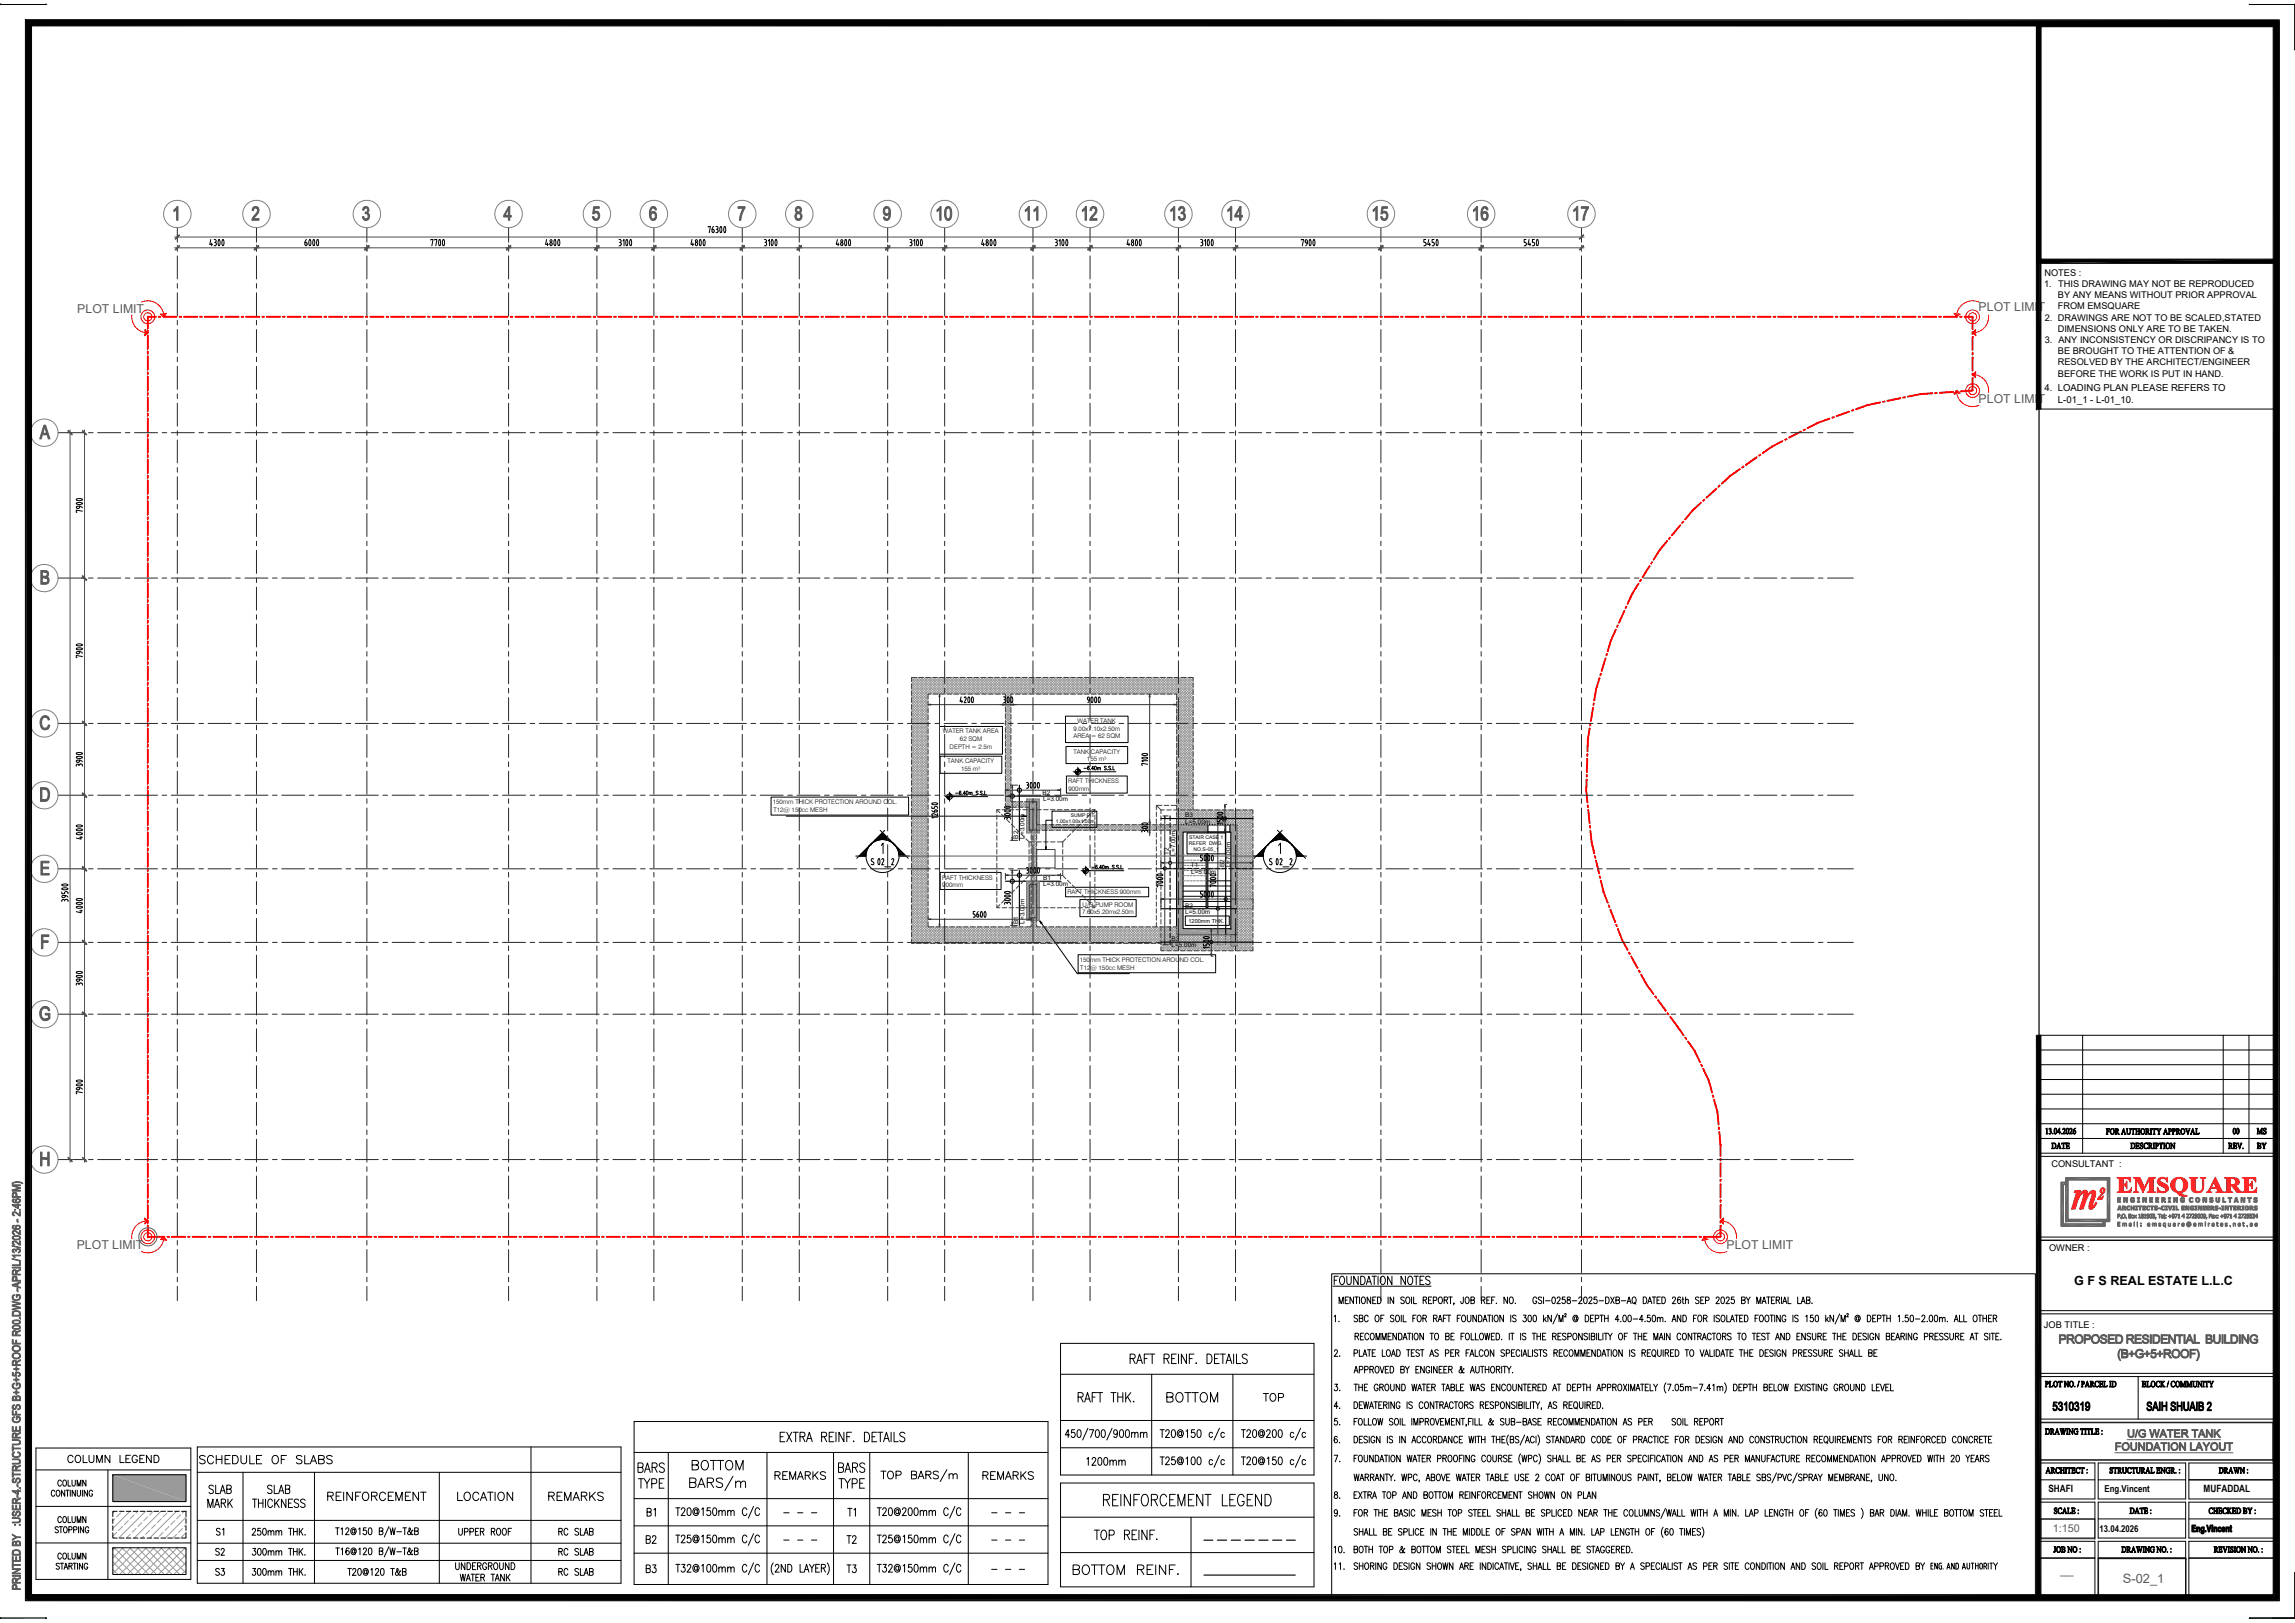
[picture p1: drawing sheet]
<svg xmlns="http://www.w3.org/2000/svg" width="594mm" height="420mm" viewBox="0 0 594 420" stroke-linecap="round" stroke-linejoin="round" font-family="sans-serif">
<defs><g id="words">
<text font-size="3.3" x="536.9" y="332.7">G F S REAL ESTATE L.L.C</text>
<text font-size="3.3" fill="#5a5a5a" x="549.5" y="409.9">S-02_1</text>
<g font-size="3.2" fill="#5a5a5a">
<text x="20" y="81">PLOT LIMIT</text>
<text x="512.2" y="80.5">PLOT LIMIT</text>
<text x="512.2" y="104.3">PLOT LIMIT</text>
<text x="19.9" y="323.4">PLOT LIMIT</text>
<text x="446.9" y="323.4">PLOT LIMIT</text>
</g>
<text font-size="2.8" fill="#5a5a5a" x="531.4" y="396.5">1:150</text>
<g font-size="2.6">
<text x="530.2" y="386.3">SHAFI</text>
<text x="570.4" y="386.2">MUFADDAL</text>
<text x="533.3" y="407.7">___</text>
</g>
<g font-size="2.5">
<text x="529.2" y="101.2">4. LOADING PLAN PLEASE REFERS TO</text>
<text x="532.7" y="104.2">L-01_1 - L-01_10.</text>
<text x="544.8" y="386.3">Eng.Vincent</text>
<text x="543.5" y="396.6">13.04.2026</text>
</g>
<g font-size="2.4">
<text x="529.2" y="71.3">NOTES :</text>
<text x="529.1" y="74.3">1. THIS DRAWING MAY NOT BE REPRODUCED</text>
<text x="532.7" y="77.2">BY ANY MEANS WITHOUT PRIOR APPROVAL</text>
<text x="529.3" y="83">2. DRAWINGS ARE NOT TO BE SCALED,STATED</text>
<text x="532.7" y="80.1">FROM EMSQUARE</text>
<text x="529.3" y="88.8">3. ANY INCONSISTENCY OR DISCRIPANCY IS TO</text>
<text x="532.7" y="85.9">DIMENSIONS ONLY ARE TO BE TAKEN.</text>
<text x="532.7" y="94.6">RESOLVED BY THE ARCHITECT/ENGINEER</text>
<text x="532.7" y="91.7">BE BROUGHT TO THE ATTENTION OF &amp;</text>
<text x="532.7" y="97.5">BEFORE THE WORK IS PUT IN HAND.</text>
<text x="531" y="302">CONSULTANT :</text>
<text x="530.4" y="323.8">OWNER :</text>
<text x="529.1" y="343.8">JOB TITLE :</text>
</g>
<g font-size="1.7">
<text x="244.1" y="189.9">WATER TANK AREA</text>
<text x="248.5" y="191.9">62 SQM</text>
<text x="277.9" y="189.2">9.00x7.10x2.50m</text>
<text x="277.9" y="191.2">AREA = 62 SQM</text>
<text x="278.9" y="187.2">WATER TANK</text>
<text x="245.3" y="197.6">TANK CAPACITY</text>
<text x="245.8" y="193.9">DEPTH = 2.5m</text>
<text x="277.9" y="195.1">TANK CAPACITY</text>
<text x="281.4" y="197">155 m³</text>
<text x="248.8" y="199.6">155 m³</text>
<text x="276.5" y="202.7">RAFT THICKNESS</text>
<text x="200" y="208.2">150mm THICK PROTECTION AROUND COL.</text>
<text x="269.8" y="205.8">B2</text>
<text x="270" y="207.4">L=3.00m</text>
<text x="276.6" y="204.7">900mm</text>
<text x="200.2" y="210.2">T12@ 150cc MESH</text>
<text x="306.8" y="213.2">L=5.00m</text>
<text x="306.8" y="211.6">B3</text>
<text x="263.6" y="217.1" transform="rotate(-90 263.6 217.1)">B2</text>
<text x="265.2" y="217.1" transform="rotate(-90 265.2 217.1)">L=3.00m</text>
<text x="302.6" y="221.4" transform="rotate(-90 302.6 221.4)">T2</text>
<text x="304.3" y="221.5" transform="rotate(-90 304.3 221.5)">L=7.00m</text>
<text x="243.9" y="227.7">RAFT THICKNESS</text>
<text x="270" y="227.9">B1</text>
<text x="308.3" y="224.5">T1</text>
<text x="308.4" y="226.2">L=5.00m</text>
<text x="317" y="224.5" transform="rotate(-90 317 224.5)">B2</text>
<text x="318.6" y="224.5" transform="rotate(-90 318.6 224.5)">L=7.00m</text>
<text x="243.9" y="229.7">900mm</text>
<text x="270" y="229.4">L=3.00m</text>
<text x="276.3" y="231.5">RAFT THICKNESS 900mm</text>
<text x="263.6" y="239.1" transform="rotate(-90 263.6 239.1)">B1</text>
<text x="265.2" y="239.1" transform="rotate(-90 265.2 239.1)">L=3.00m</text>
<text x="280.1" y="236.7">7.60x5.20mx2.50m</text>
<text x="280.2" y="234.7">U/G PUMP ROOM</text>
<text x="306.8" y="236.6">L=5.00m</text>
<text x="306.8" y="235">B2</text>
<text x="303.3" y="245.3">L=5.00m</text>
<text x="303.3" y="243.7">B3</text>
<text x="279.5" y="249">150mm THICK PROTECTION AROUND COL.</text>
<text x="279.6" y="251">T12@ 150cc MESH</text>
</g>
<text font-size="1.4" x="307.7" y="239">1200mm THK.</text>
<g font-size="1.3">
<text x="273.3" y="213.1">1.00x1.00x1.50m</text>
<text x="277.2" y="211.5">SUMP PIT</text>
<text x="307.8" y="218.7">REFER DWG.</text>
<text x="307.8" y="217.1">STAIR CASE 1</text>
<text x="309" y="220.3">NO.S-05_1</text>
</g>
</g></defs>
<g fill="#9a9a9a">
<path d="M318.6 242.1h1.7v2.8z"/>
<path d="M318.6 242.1l1.7 2.8h-1.7z"/>
</g>
<path d="M318.6 242.1h1.7v2.8h-1.7z" fill="none" stroke="#9a9a9a" stroke-width=".26"/>
<g fill="#9a9a9a">
<path d="M266.4 229h1.9v8.6z"/>
<path d="M266.4 229l1.9 8.6h-1.9z"/>
</g>
<path d="M266.4 229h1.9v8.6h-1.9z" fill="none" stroke="#9a9a9a" stroke-width=".26"/>
<g fill="#9a9a9a">
<path d="M266.4 207.5h1.9v7.4z"/>
<path d="M266.4 207.5l1.9 7.4h-1.9z"/>
</g>
<path d="M266.4 207.5h1.9v7.4h-1.9zM312.7 213.5h5.7M312.7 213.5h5.7z" fill="none" stroke="#9a9a9a" stroke-width=".26"/>
<g fill="#9a9a9a">
<path d="M318.4 213.5h1.9v1.9z"/>
<path d="M318.4 213.5l1.9 1.9h-1.9z"/>
</g>
<path d="M318.4 213.5h1.9v1.9h-1.9z" fill="none" stroke="#9a9a9a" stroke-width=".26"/>
<g fill="#9a9a9a">
<path d="M304.6 213.5h8.1v1.9z"/>
<path d="M304.6 213.5l8.1 1.9h-8.1z"/>
</g>
<path d="M304.6 213.5h8.1v1.9h-8.1z" fill="none" stroke="#9a9a9a" stroke-width=".26"/>
<g fill="#9a9a9a">
<path d="M318.6 215.4h1.7v25z"/>
<path d="M318.6 215.4l1.7 25h-1.7z"/>
</g>
<path d="M318.6 215.4h1.7v25h-1.7z" fill="none" stroke="#9a9a9a" stroke-width=".26"/>
<g fill="#9a9a9a">
<path d="M304.6 215.4h1.6v25z"/>
<path d="M304.6 215.4l1.6 25h-1.6z"/>
</g>
<path d="M304.6 215.4h1.6v25h-1.6z" fill="none" stroke="#9a9a9a" stroke-width=".26"/>
<g fill="#9a9a9a">
<path d="M304.6 240.4h15.7v1.7z"/>
<path d="M304.6 240.4l15.7 1.7h-15.7z"/>
</g>
<path d="M304.6 240.4h15.7v1.7h-15.7z" fill="none" stroke="#9a9a9a" stroke-width=".26"/>
<path d="M266.4 207.5h1.9v7.4h-1.9zM304.6 213.5h15.7v28.6h-15.7zM306.2 215.4h12.4v25h-12.4zM312.7 213.5h5.7v1.9h-5.7zM312.7 215.4h.1M266.4 229h1.9v8.6h-1.9zM318.6 242.1h1.7v2.8h-1.7zM318.6 242.1h.1M318.6 240.4h.1M320.3 242.1h.1" fill="none" stroke="#000" stroke-width=".26"/>
<g fill="none" stroke="#808080" stroke-width=".26">
<path d="M266.1 206.8l-.4 .4M266.4 207.7l-.7 .7M266.4 208.2l-.7 .7M266.4 208.6l-.7 .7M266.4 209l-.7 .7M266.4 209.4l-.7 .7M266.4 209.8l-.7 .7M266.4 210.2l-.7 .8M266.4 210.7l-.7 .7M266.4 211.1l-.7 .7M266.4 211.5l-.7 .7M266.4 211.9l-.7 .8"/>
<path d="M266.4 212.4l-.7 .7M266.4 212.8l-.7 .7M266.4 213.2l-.7 .7M266.4 213.6l-.7 .7M266.4 214l-.7 .8M266.4 214.5l-.7 .7M266.4 214.9l-.7 .7M266.5 206.8l-.8 .8M266.8 214.9l-.7 .7M266.9 206.8l-1.2 1.2M267.2 214.9l-.7 .7M267.3 206.8l-.7 .7"/>
<path d="M267.7 214.9l-.8 .7M267.8 206.8l-.7 .7M268.1 214.9l-.7 .7M268.2 206.8l-.7 .7M268.6 206.8l-.7 .7M269 206.8l-.7 .7M269.1 207.2l-.8 .7M269.1 207.6l-.8 .7M269.1 208l-.8 .8M269.1 208.5l-.8 .7M269.1 208.9l-.8 .7M269.1 209.3l-.8 .7"/>
<path d="M269.1 209.7l-.8 .8M269.1 210.2l-.8 .7M269.1 210.6l-.8 .7M269.1 211l-.8 .7M269.1 211.4l-.8 .7M269.1 211.8l-.8 .8M269.1 212.3l-.8 .7M269.1 212.7l-.8 .7M269.1 213.1l-.8 .7M269.1 213.5l-.8 .7M269.1 214l-.8 .7M269.1 214.4l-1.3 1.2"/>
<path d="M269.1 214.8l-.9 .8M269.1 215.2l-.5 .4M269.1 215.6h-.1"/>
</g>
<g fill="#5a5a5a" stroke="#5a5a5a" stroke-width=".26">
<path d="M552.1 370.1h.3a2.07 2.07 0 0 1-.2 1.8h-.6l.5-.3z" fill-rule="evenodd"/>
<path d="M550.8 370.1h.3l.1 1.5 .9 .4a.81 .81 0 0 1-.9 0 .81 .81 0 0 1-.4-.8z" fill-rule="evenodd"/>
<path d="M553.2 370.1h.2l-.6 2h-.1z" fill-rule="evenodd"/>
<path d="M554.6 371.1h.8v.7l-.2 .2-.6-.1 .6-.2v-.4h-.6z" fill-rule="evenodd"/>
<path d="M554.6 370.3h.6l.2 .3-.2 .1z" fill-rule="evenodd"/>
<path d="M553.8 370.3l.8-.2 .6 .2h-.6a.81 .81 0 0 0-.8 .8 .81 .81 0 0 0 .8 .8l.6 .1a1.06 1.06 0 0 1-1.4-.2 1.06 1.06 0 0 1 0-1.5z" fill-rule="evenodd"/>
<path d="M556.4 370.1h.3l.4 1.7-.1 .3z" fill-rule="evenodd"/>
<path d="M557.6 370.1h.3l-.7 2h-.2z" fill-rule="evenodd"/>
<path d="M557.9 370.1l.4 1.5-.1 .5-.5-1.8z" fill-rule="evenodd"/>
<path d="M558.8 370.1h.2l-.5 2h-.3z" fill-rule="evenodd"/>
<path d="M559.8 370.1h.3l-.5 1.2 .8 .2h-.9l-.2 .6h-.3z" fill-rule="evenodd"/>
<path d="M560.1 370.1l.8 2h-.3l-.2-.6-.8-.2h.7l-.4-1z" fill-rule="evenodd"/>
<path d="M561 370.1h1.6v.2h-.7v1.8h-.2v-1.8h-.7z" fill-rule="evenodd"/>
<path d="M562.9 370.1h1.4v.2h-1.2v.6h1.1v.3h-1.1v.7h1.2v.2h-1.4z" fill-rule="evenodd"/>
<path d="M565.3 371.2l.6 .1 .6 .8h-.3l-.5-.7z" fill-rule="evenodd"/>
<path d="M565.6 370.3l.4-.2 .2 .2v.7h-1.2l1-.2-.1-.4z" fill-rule="evenodd"/>
<path d="M564.7 370.1h1.3l-1 .2v.7h1.2l-1.2 .2v.9h-.3z" fill-rule="evenodd"/>
<path d="M567.4 370.1h1.6v.2h-.7v1.8h-.3v-1.8h-.6z" fill-rule="evenodd"/>
<path d="M569.8 370.1h.3l-.5 1.2 .8 .2h-.9l-.2 .6h-.3z" fill-rule="evenodd"/>
<path d="M570.1 370.1l.8 2h-.3l-.2-.6-.8-.2h.7l-.4-1z" fill-rule="evenodd"/>
<path d="M572.4 370.1h.3v2h-.3z" fill-rule="evenodd"/>
<path d="M571.1 370.1h.3v2h-.3z" fill-rule="evenodd"/>
<path d="M571.4 370.1l1 1.6v.4l-1-1.6z" fill-rule="evenodd"/>
<path d="M573.7 371.1l.2-.2 .9 1.2h-.4z" fill-rule="evenodd"/>
<path d="M573.4 371.1l1-1h.4l-1.4 1.3z" fill-rule="evenodd"/>
<path d="M573.1 370.1h.3v2h-.3z" fill-rule="evenodd"/>
<path d="M547.7 373.5h1.3v.2h-1.1v.6h1v.3h-1v.9h-.2z" fill-rule="evenodd"/>
<path d="M550.2 373.7l.5-.1a1.03 1.03 0 0 1 .4 1.4 1.03 1.03 0 0 1-1.4 .4 .94 .94 0 0 0 1.1-.5 .94 .94 0 0 0-.2-1.1z" fill-rule="evenodd"/>
<path d="M549.5 373.7l.7-.3 .5 .2a.92 .92 0 0 0-1.1 .5 .92 .92 0 0 0 .4 1.1l.2 .1-.5 .1a1.13 1.13 0 0 1-.2-1.7z" fill-rule="evenodd"/>
<path d="M552.9 373.5h.2a2.26 2.26 0 0 1-.2 1.8h-.6l.5-.4z" fill-rule="evenodd"/>
<path d="M551.6 373.5h.2l.1 1.5 .1 .2 .9 .1a.81 .81 0 0 1-.9 .2 .81 .81 0 0 1-.4-.9z" fill-rule="evenodd"/>
<path d="M554.9 373.5h.3v2h-.3z" fill-rule="evenodd"/>
<path d="M553.6 373.5h.2v2h-.2z" fill-rule="evenodd"/>
<path d="M553.8 373.5l1.1 1.6v.4l-1.1-1.6z" fill-rule="evenodd"/>
<path d="M556.3 373.7l.7-.1 .1 .2 .1 1.1-.3 .4-1-.1a.81 .81 0 0 0 1.1-.5 .81 .81 0 0 0-.7-1z" fill-rule="evenodd"/>
<path d="M555.6 373.5l1.4 .1-1.1 .1v1.5l1 .1-1.3 .2z" fill-rule="evenodd"/>
<path d="M558.2 373.5h.3l-.5 1.2 .8 .2h-.9l-.2 .6h-.3z" fill-rule="evenodd"/>
<path d="M558.5 373.5l.8 2h-.3l-.2-.6-.8-.2h.7l-.4-1z" fill-rule="evenodd"/>
<path d="M559.3 373.5h1.7v.2h-.7v1.8h-.3v-1.8h-.7z" fill-rule="evenodd"/>
<path d="M561.3 373.5h.2v2h-.2z" fill-rule="evenodd"/>
<path d="M562.9 373.7l.5-.1a1.03 1.03 0 0 1 .4 1.4 1.03 1.03 0 0 1-1.4 .4 .97 .97 0 0 0 1.2-.8l-.3-.8z" fill-rule="evenodd"/>
<path d="M562.3 373.6l.6-.2 .5 .2a.92 .92 0 0 0-1.1 .5 .92 .92 0 0 0 .3 1.1l.3 .1-.5 .1a1.12 1.12 0 0 1-.1-1.8z" fill-rule="evenodd"/>
<path d="M565.5 373.5h.3v2h-.3z" fill-rule="evenodd"/>
<path d="M564.2 373.5h.2v2h-.2z" fill-rule="evenodd"/>
<path d="M564.4 373.5l1.1 1.6v.4l-1.1-1.6z" fill-rule="evenodd"/>
<path d="M567 373.5h.2v1.7h1v.3h-1.2z" fill-rule="evenodd"/>
<path d="M569.1 373.5h.3l-.5 1.2 .8 .2h-.9l-.2 .6h-.3z" fill-rule="evenodd"/>
<path d="M569.4 373.5l.8 2h-.3l-.2-.6-.8-.2h.7l-.4-1z" fill-rule="evenodd"/>
<path d="M570.2 373.5h.3l.4 .6 .2 .3-.1 .2z" fill-rule="evenodd"/>
<path d="M571.7 373.5h.4l-.8 1.1v.9h-.3v-.9z" fill-rule="evenodd"/>
<path d="M573.2 373.7l.5-.1a1.03 1.03 0 0 1 .3 1.3 1.03 1.03 0 0 1-1.3 .5 .94 .94 0 0 0 1.1-.5 .94 .94 0 0 0-.3-1.1z" fill-rule="evenodd"/>
<path d="M572.5 373.7l.7-.3 .5 .2a.89 .89 0 0 0-1.2 .6 .89 .89 0 0 0 .7 1.1l-.5 .1a1.13 1.13 0 0 1-.2-1.7z" fill-rule="evenodd"/>
<path d="M575.8 373.5h.3a2.26 2.26 0 0 1-.2 1.8h-.6l.5-.4z" fill-rule="evenodd"/>
<path d="M574.5 373.5h.3v1.5l.9 .4a.81 .81 0 0 1-.8 0 .81 .81 0 0 1-.4-.8z" fill-rule="evenodd"/>
<path d="M576.4 373.5h1.5v.2h-.6v1.8h-.3v-1.8h-.6z" fill-rule="evenodd"/>
</g>
<path d="M547.4 376.1h30.6M550.6 372.7h24.2" fill="none" stroke="#5a5a5a" stroke-width=".26"/>
<path d="M300.5 235.2h23.8" fill="none" stroke="#000" stroke-width=".3"/>
<path d="M300.5 232.3v2.5M301.2 232.7h22.4M324.3 232.3v2.5" fill="none" stroke="#333" stroke-width=".26"/>
<path d="M323.6 232.6l.7 .1-.7 .2z" fill="#333"/>
<path d="M323.6 232.6l.7 .1-.7 .2z" fill="none" stroke="#333" stroke-width=".26"/>
<path d="M300.5 232.7l.7-.1v.3z" fill="#333"/>
<path d="M314.8 211.2h1.7M315.2 211.9v32M300.5 232.7l.7-.1v.3zM314.8 244.6h1.7" fill="none" stroke="#333" stroke-width=".26"/>
<g fill="none" stroke="#000" stroke-width=".26">
<path d="M306.8 237.1h11.4v2.5h-11.4zM311.2 230.8h-.4v.6l.4 .1 .1 .4-.1 .3-.4 .1M311.8 230.8v1.4M311.8 230.8h.1a1.05 1.05 0 0 1 0 1.4h-.1M312.8 230.8h.1a1.05 1.05 0 0 1 0 1.4l-.3-.6zM313.8 230.8a1.05 1.05 0 0 1 0 1.4l-.2-.8z"/>
<circle cx="315.3" cy="235.2" r=".4"/>
<circle cx="317.3" cy="232.7" r=".4"/>
</g>
<path d="M317.3 211.2v33.4" fill="none" stroke="#000" stroke-width=".3"/>
<path d="M315.1 243.9h.3l-.2 .7z" fill="#333"/>
<path d="M315.1 243.9h.3l-.2 .7z" fill="none" stroke="#333" stroke-width=".26"/>
<path d="M315.2 211.2l.2 .7h-.3z" fill="#333"/>
<path d="M260.3 204.1v1.5M261 204.6h12.8M274.5 204.1v1.5M315.2 211.2l.2 .7h-.3z" fill="none" stroke="#333" stroke-width=".26"/>
<g fill="none" stroke="#000" stroke-width=".26">
<path d="M224 220l.7-.5-.2 .5zM225 219l-.3 .5h-.2zM225 219h.1M225.4 218.6h.1M225.4 218.6l-.4 .4zM225.8 218.2l.5-.3zM225.8 218.2l-.4 .4zM226.3 217.7h.5l-.7 .2zM226.5 217.5h.8l-1 .2zM226.6 217.4h1.3l-1.4 .1zM226.7 217.3h1.7zM227.8 214.9l7.3 7.3"/>
<path d="M228.1 218.9l.5-.7v2.8M228.4 215.5l1.8 1.8h-3.5zM228.4 217.3l1.8 .1zM229 217.4l1.4 .1zM229 214.9l-7.2 7.3M229.5 217.5h.9l.1 .2zM230.1 217.7h.4l.3 .2zM230.6 217.9h.2l.7 .7zM231 218.2h.1M231.5 218.6h.1M231.5 218.6l.4 .4zM231.8 219l.6 .5h-.3z"/>
<path d="M232.1 219.5l.8 .5h-.5zM232.4 220h.5l.5 .5h-.8zM244.6 206.2h11.1M245.1 206.2l.7 .2zM245.1 206.4l.7 .1zM245.1 206.5l.7 .1zM245.2 206.6l.6 .1zM245.3 206.7l.5 .1zM245.3 206.8h.5zM245.4 206.8l.4 .1zM245.5 206.9h.3zM245.8 205.5l.3 .1z"/>
<path d="M245.8 206l.7 .1zM245.8 205.8l.7 .2zM245.8 205.5h.1M245.8 206.2h.1M245.8 205v2.4M245.8 205.7l.6 .1zM245.8 205.6l.5 .1zM245.8 205.6h.4zM245.8 206.1h.7v.1h-.7zM246.5 206.1h.1M247.4 205.3h.6M248.7 204.9a.43 .43 0 0 0-.4 .4 .43 .43 0 0 0 .4 .4 .27 .27 0 0 0 0-.4 .27 .27 0 0 0-.4 0v.1"/>
<path d="M249.1 205.7h.1M249.9 205.4h-.5l.3-.6v.9M250.2 204.9l.1-.1a.47 .47 0 0 1 .3 .5 .47 .47 0 0 1-.4 .4zM250.9 205.3l.3-.1 .1 .5M250.9 205.1v.6M251.3 205.3l.3-.1v.5M253.2 204.9l-.2-.1-.3 .1 .4 .5v.3l-.4-.1M253.5 205.7h.1M254.3 204.9l-.2-.1-.3 .1 .5 .7h-.5M254.6 205.7h.1M254.9 204.8v.9h.4M221.5 221.6h2.6"/>
<path d="M222.9 221l1.2 .6h-1.7zM222.9 221h1.3l-.1 .6zM222.9 221l.6-.5h.8l-.1 .5zM223.5 220.5l.5-.5h.5l-.2 .5zM225.5 223.7l.4 .2M226.2 222.4l-.4-.1-.3 .2 .1 .3 .6 .7-.3 .4M227.5 222.3a1.13 1.13 0 0 1 0 1.6l-.3-.7zM228.2 222.5a.3 .3 0 0 1 .5-.2 .3 .3 0 0 1 0 .5l-.5 1.1h.6M229 224.4h1.6M230.8 222.5a.3 .3 0 0 1 .4-.2 .3 .3 0 0 1 .1 .5l-.5 1.1h.6M232.6 220.5h.8l.5 .5h-1.2zM232.7 221h1.2l.6 .6z"/>
<path d="M232.7 221l1.8 .6h-1.8zM232.7 221.6h2.7M275.8 229.7h21.5v2.5h-21.5zM279.5 232.9h14.6v4.4h-14.6zM279.9 225.4h11M280.3 225.4l.7 .1zM280.3 225.5l.7 .2zM280.4 225.7l.6 .1zM280.4 225.8l.6 .1zM280.5 225.9l.5 .1zM280.6 226h.4zM280.7 226l.3 .1z"/>
<path d="M280.8 226.1h.2zM281 224.7l.4 .1zM281 225.3l.8 .1zM281 224.7h.3zM281 225.1h.7v.2h-.7zM281 225l.7 .1zM281 224.7h.2zM281 225.4h.1M281 224.9l.6 .1zM281 224.8l.6 .1zM281 224.2v2.4M282.6 224.5h.7"/>
<path d="M284 224.1l-.1-.1a.47 .47 0 0 0-.4 .5 .47 .47 0 0 0 .4 .4 .28 .28 0 0 0 .1-.4 .28 .28 0 0 0-.3-.1l-.1 .2M284.3 224.8h.1M285.2 224.6h-.6l.4-.6v.9M285.4 224h.2a.48 .48 0 0 1 .3 .5 .48 .48 0 0 1-.5 .4zM286.1 224.5l.4-.2v.6M286.1 224.3v.6M286.5 224.5l.4-.2v.6M288.4 224.1l-.2-.1-.3 .1 .4 .4a.26 .26 0 0 1 .1 .4 .26 .26 0 0 1-.5-.1M288.7 224.8h.1M289.5 224.1h-.5l.5 .6-.2 .2-.3-.1M289.8 224.8h.1M290.1 224v.9h.5"/>
<path d="M313.3 228.2l.8-.1 .6 .2a1 1 0 0 1-1.4 0zM313.3 226.4l.8-.2 .6 .3a1.05 1.05 0 0 1-1.4 0zM313.3 227.6h1.4M314.7 227.6v-.1a1.05 1.05 0 0 0-1.4 0v.1M314.7 229.3l-1.4-.3v.6h.1"/>
<circle cx="245.8" cy="206.2" r=".7"/>
<circle cx="228.4" cy="221.6" r="4.3"/>
<circle cx="281" cy="225.4" r=".7"/>
</g>
<g fill="none" stroke="#9a9a9a" stroke-width=".26">
<path d="M236 177.7l4.2 4.3M236 177l4.2 4.3M236 176.3l4.2 4.3M236 175.7l4.2 4.2M236 179.7l4.2 4.3M236 179l4.2 4.3M236 178.4l4.2 4.2M236.3 175.4l-.3 .3M236.4 175.4l4.3 4.3M237 175.4l-1 1M237 175.4l4.3 4.3M237.6 175.4l-1.6 1.7"/>
<path d="M237.7 175.4l4.3 4.3M238.3 175.4l-2.3 2.4M238.4 175.4l4.3 4.3M239 175.4l-3 3M239.1 175.4l4.2 4.3M239.7 175.4l-3.7 3.7M239.7 175.4l4.3 4.3M240.3 175.4l-4.3 4.4M240.4 175.4l4.3 4.3M241 175.4l-5 5M241.1 175.4l4.3 4.3M241.7 175.4l-5.7 5.7"/>
<path d="M241.8 175.4l4.3 4.3M242.4 175.4l-6.4 6.4M242.4 175.4l4.3 4.3M243 175.4l-7 7.1M243.1 175.4l4.3 4.3M243.7 175.4l-7.7 7.7M243.8 175.4l4.3 4.3M244.4 175.4l-8.4 8.4M244.4 175.4l4.3 4.3M245 175.4l-4.2 4.3M245.1 175.4l4.3 4.3M245.7 175.4l-4.3 4.3"/>
<path d="M245.8 175.4l4.3 4.3M246.4 175.4l-4.3 4.3M246.5 175.4l4.3 4.3M247.1 175.4l-4.3 4.3M247.2 175.4l4.2 4.3M247.7 175.4l-4.2 4.3M247.8 175.4l4.3 4.3M248.4 175.4l-4.3 4.3M248.5 175.4l4.3 4.3M249.1 175.4l-4.3 4.3M249.2 175.4l4.3 4.3M249.8 175.4l-4.3 4.3"/>
<path d="M249.8 175.4l4.3 4.3M250.4 175.4l-4.2 4.3M250.5 175.4l4.3 4.3M251.1 175.4l-4.3 4.3M251.2 175.4l4.3 4.3M251.8 175.4l-4.3 4.3M251.9 175.4l4.3 4.3M252.5 175.4l-4.3 4.3M252.5 175.4l4.3 4.3M253.1 175.4l-4.3 4.3M253.2 175.4l4.3 4.3M253.8 175.4l-4.3 4.3"/>
<path d="M253.9 175.4l4.3 4.3M254.5 175.4l-4.3 4.3M254.6 175.4l4.2 4.3M255.2 175.4l-4.3 4.3M255.2 175.4l4.3 4.3M255.8 175.4l-4.3 4.3M255.9 175.4l4.3 4.3M256.5 175.4l-4.3 4.3M256.6 175.4l5.1 5.1M257.2 175.4l-4.3 4.3M257.3 175.4l4.4 4.4M257.8 175.4l-4.2 4.3"/>
<path d="M257.9 175.4l4.3 4.3M258.5 175.4l-4.3 4.3M258.6 175.4l4.3 4.3M259.2 175.4l-4.3 4.3M259.3 175.4l4.3 4.3M259.9 175.4l-4.3 4.3M259.9 175.4l4.3 4.3M260.3 179.7l1.4 1.5M260.5 175.4l-4.2 4.3M260.6 175.4l4.3 4.3M261.2 175.4l-4.3 4.3M261.3 175.4l4.3 4.3"/>
<path d="M261.9 175.4l-4.3 4.3M262 175.4l4.2 4.3M262.6 175.4l-4.3 4.3M262.7 175.4l4.2 4.3M263.2 175.4l-4.3 4.3M263.3 175.4l4.3 4.3M263.9 175.4l-4.3 4.3M264 175.4l4.3 4.3M264.6 175.4l-4.3 4.3M264.7 175.4l4.3 4.3M265.3 175.4l-5 5 1.4 1.4M265.3 175.4l4.3 4.3"/>
<path d="M265.9 175.4l-5.6 5.7 1.4 1.4M266 175.4l4.3 4.3M266.6 175.4l-4.3 4.3M266.7 175.4l4.3 4.3M267.3 175.4l-4.3 4.3M267.4 175.4l4.2 4.3M268 175.4l-4.3 4.3M268 175.4l4.3 4.3M268.6 175.4l-4.3 4.3M268.7 175.4l4.3 4.3M269.3 175.4l-4.3 4.3M269.4 175.4l4.3 4.3"/>
<path d="M270 175.4l-4.3 4.3M270.1 175.4l4.2 4.3M270.7 175.4l-4.3 4.3M270.7 175.4l4.3 4.3M271.3 175.4l-4.3 4.3M271.4 175.4l4.3 4.3M272 175.4l-4.3 4.3M272.1 175.4l4.3 4.3M272.7 175.4l-4.3 4.3M272.7 175.4l4.3 4.3M273.3 175.4l-4.2 4.3M273.4 175.4l4.3 4.3"/>
<path d="M274 175.4l-4.3 4.3M274.1 175.4l4.3 4.3M274.7 175.4l-4.3 4.3M274.8 175.4l4.3 4.3M275.4 175.4l-4.3 4.3M275.4 175.4l4.3 4.3M276 175.4l-4.2 4.3M276.1 175.4l4.3 4.3M276.7 175.4l-4.3 4.3M276.8 175.4l4.3 4.3M277.4 175.4l-4.3 4.3M277.5 175.4l4.2 4.3"/>
<path d="M278.1 175.4l-4.3 4.3M278.1 175.4l4.3 4.3M278.7 175.4l-4.3 4.3M278.8 175.4l4.3 4.3M279.4 175.4l-4.3 4.3M279.5 175.4l4.3 4.3M280.1 175.4l-4.3 4.3M280.2 175.4l4.3 4.3M280.7 175.4l-4.2 4.3M280.8 175.4l4.3 4.3M281.4 175.4l-4.3 4.3M281.5 175.4l4.3 4.3"/>
<path d="M282.1 175.4l-4.3 4.3M282.2 175.4l4.3 4.3M282.8 175.4l-4.3 4.3M282.8 175.4l4.3 4.3M283.5 175.4l-4.3 4.3M283.5 175.4l4.3 4.3M284.1 175.4l-4.3 4.3M284.2 175.4l4.3 4.3M284.8 175.4l-4.3 4.3M284.9 175.4l4.3 4.3M285.5 175.4l-4.3 4.3M285.6 175.4l4.2 4.3"/>
<path d="M286.1 175.4l-4.3 4.3M286.2 175.4l4.3 4.3M286.8 175.4l-4.3 4.3M286.9 175.4l4.3 4.3M287.5 175.4l-4.3 4.3M287.6 175.4l4.3 4.3M288.2 175.4l-4.3 4.3M288.2 175.4l4.3 4.3M288.8 175.4l-4.2 4.3M288.9 175.4l4.3 4.3M289.5 175.4l-4.3 4.3M289.6 175.4l4.3 4.3"/>
<path d="M290.2 175.4l-4.3 4.3M290.3 175.4l4.2 4.3M290.9 175.4l-4.3 4.3M290.9 175.4l4.3 4.3M291.5 175.4l-4.3 4.3M291.6 175.4l4.3 4.3M292.2 175.4l-4.3 4.3M292.3 175.4l4.3 4.3M292.9 175.4l-4.3 4.3M293 175.4l4.3 4.3M293.6 175.4l-4.3 4.3M293.6 175.4l4.3 4.3"/>
<path d="M294.2 175.4l-4.3 4.3M294.3 175.4l4.3 4.3M294.9 175.4l-4.3 4.3M295 175.4l4.3 4.3M295.6 175.4l-4.3 4.3M295.6 175.4l4.4 4.3M296.3 175.4l-4.3 4.3M296.3 175.4l4.3 4.3M296.9 175.4l-4.3 4.3M297 175.4l4.3 4.3M297.6 175.4l-4.3 4.3M297.7 175.4l4.3 4.3"/>
<path d="M298.3 175.4l-4.3 4.3M298.4 175.4l4.3 4.3M299 175.4l-4.3 4.3M299 175.4l4.3 4.3M299.6 175.4l-4.3 4.3M299.7 175.4l4.3 4.3M300.3 175.4l-4.3 4.3M300.4 175.4l8.5 8.5M301 175.4l-4.3 4.3M301.1 175.4l7.8 7.8M301.7 175.4l-4.3 4.3M301.7 175.4l7.2 7.1"/>
<path d="M302.3 175.4l-4.3 4.3M302.4 175.4l6.5 6.4M303 175.4l-4.3 4.3M303.1 175.4l5.8 5.8M303.7 175.4l-4.3 4.3M303.8 175.4l5.1 5.1M304.3 175.4l-4.2 4.3M304.4 175.4l4.5 4.4M305 175.4l-4.3 4.3M305.1 175.4l3.8 3.8M305.7 175.4l-4.3 4.3M305.8 175.4l3.1 3.1"/>
<path d="M306.4 175.4l-4.3 4.3M306.4 175.4l2.5 2.4M307 175.4l-4.2 4.3M307.1 175.4l1.8 1.7M307.7 175.4l-4.3 4.3M307.8 175.4l1.1 1M308.4 175.4l-4.3 4.3M308.5 175.4l.4 .4M308.9 175.6l-4.3 4.3M308.9 176.3l-4.3 4.3M308.9 177l-4.3 4.2M308.9 177.6l-4.3 4.3"/>
<path d="M308.9 178.3l-4.3 4.3M308.9 179l-4.3 4.3M308.9 179.6l-4.3 4.3M236 199.9l4.2 4.3M236 199.2l4.2 4.3M236 198.6l4.2 4.2M236 197.9l4.2 4.3M236 197.2l4.2 4.3M236 196.5l4.2 4.3M236 195.9l4.2 4.3M236 195.2l4.2 4.3M236 194.5l4.2 4.3"/>
<path d="M236 193.8l4.2 4.3M236 193.2l4.2 4.3M236 192.5l4.2 4.3M236 191.8l4.2 4.3M236 191.2l4.2 4.2M236 190.5l4.2 4.3M236 189.8l4.2 4.3M236 189.1l4.2 4.3M236 188.4l4.2 4.3M236 187.8l4.2 4.3M236 187.1l4.2 4.3M236 186.4l4.2 4.3"/>
<path d="M236 185.8l4.2 4.3M236 185.1l4.2 4.3M236 184.4l4.2 4.3M236 183.7l4.2 4.3M236 183.1l4.2 4.2M236 182.4l4.2 4.3M236 181.7l4.2 4.3M236 181l4.2 4.3M236 180.4l4.2 4.3M240.2 194.4l-4.2 4.2M240.2 195l-4.2 4.3M240.2 195.7l-4.2 4.3"/>
<path d="M240.2 196.4l-4.2 4.3M240.2 197l-4.2 4.3M240.2 197.7l-4.2 4.3M240.2 198.4l-4.2 4.3M240.2 199.1l-4.2 4.2M240.2 199.7l-4.2 4.3M240.2 180.2l-4.2 4.3M240.2 180.9l-4.2 4.3M240.2 181.5l-4.2 4.3M240.2 182.2l-4.2 4.3M240.2 182.9l-4.2 4.3M240.2 183.6l-4.2 4.3"/>
<path d="M240.2 184.2l-4.2 4.3M240.2 184.9l-4.2 4.3M240.2 185.6l-4.2 4.3M240.2 186.3l-4.2 4.2M240.2 186.9l-4.2 4.3M240.2 187.6l-4.2 4.3M240.2 188.3l-4.2 4.3M240.2 189l-4.2 4.3M240.2 189.6l-4.2 4.3M240.2 190.3l-4.2 4.3M240.2 191l-4.2 4.3M240.2 191.6l-4.2 4.3"/>
<path d="M240.2 192.3l-4.2 4.3M240.2 193l-4.2 4.3M240.2 193.7l-4.2 4.3M260.3 197.9l1.4 1.4M260.3 194.6l1.4 1.4M260.3 191.2l1.4 1.4M260.3 189.8l1.4 1.5M260.3 186.5l1.4 1.4M260.3 183.1l1.4 1.4M261.7 194.5l-1.4 1.4 1.4 1.4M261.7 195.1l-1.4 1.5 1.4 1.4M261.7 195.8l-1.4 1.5 1.4 1.4"/>
<path d="M261.7 196.5l-1.4 1.4M261.7 197.2l-1.4 1.4 1.4 1.4M261.7 197.8l-1.4 1.5 1.4 1.4M261.7 198.5l-1.4 1.4 1.4 1.5M261.7 199.2l-1.4 1.4 1.4 1.5M261.7 199.9l-1.4 1.4 1.4 1.4M261.7 191.8l-1.4 1.4 1.4 1.4M261.7 192.4l-1.4 1.5 1.4 1.4M261.7 193.1l-1.4 1.4M261.7 193.8l-1.4 1.4 1.4 1.5M261.7 187l-1.4 1.5 1.4 1.4M261.7 187.7l-1.4 1.5 1.4 1.4"/>
<path d="M261.7 188.4l-1.4 1.4M261.7 189.1l-1.4 1.4 1.4 1.4M261.7 189.8l-1.4 1.4M261.7 190.4l-1.4 1.5 1.4 1.4M261.7 191.1l-1.4 1.4 1.4 1.5M261.7 180.3l-1.4 1.5 1.4 1.4M261.7 181l-1.4 1.4 1.4 1.5M261.7 181.7l-1.4 1.4M261.7 182.4l-1.4 1.4 1.4 1.4M261.7 183l-1.4 1.4 1.4 1.5M261.7 183.7l-1.4 1.4 1.4 1.5M261.7 184.4l-1.4 1.4 1.4 1.4"/>
<path d="M261.7 185l-1.4 1.5M261.7 185.7l-1.4 1.4 1.4 1.5M261.7 186.4l-1.4 1.4 1.4 1.5M304.6 190.4l4.3 4.2M304.6 189.7l4.3 4.3M304.6 189l4.3 4.3M304.6 188.3l4.3 4.3M304.6 187.7l4.3 4.2M304.6 187l4.3 4.3M304.6 186.3l4.3 4.3M304.6 185.6l4.3 4.3M304.6 185l4.3 4.3"/>
<path d="M304.6 184.3l4.3 4.3M304.6 183.6l4.3 4.3M304.6 182.9l4.3 4.3M304.6 182.3l4.3 4.3M304.6 181.6l4.3 4.3M304.6 180.9l4.3 4.3M304.6 180.3l4.3 4.2M304.6 193l4.3 4.3M304.6 192.4l4.3 4.3M304.6 191.7l4.3 4.3M304.6 191l4.3 4.3M304.6 197.8l4.3 4.3"/>
<path d="M304.6 197.1l4.3 4.3M304.6 196.4l4.3 4.3M304.6 195.7l4.3 4.3M304.6 195.1l4.3 4.2M304.6 194.4l4.3 4.3M304.6 193.7l4.3 4.3M304.6 199.8l4.3 4.3M304.6 199.1l4.3 4.3M304.6 198.4l4.3 4.3M308.9 180.3l-4.3 4.3M308.9 181l-4.3 4.3M308.9 181.7l-4.3 4.2"/>
<path d="M308.9 182.3l-4.3 4.3M308.9 183l-4.3 4.3M308.9 183.7l-4.3 4.3M308.9 184.4l-4.3 4.2M308.9 185l-4.3 4.3M308.9 185.7l-4.3 4.3M308.9 186.4l-4.3 4.3M308.9 187l-4.3 4.3M308.9 187.7l-4.3 4.3M308.9 188.4l-4.3 4.3M308.9 189.1l-4.3 4.3M308.9 189.8l-4.3 4.2"/>
<path d="M308.9 190.4l-4.3 4.3M308.9 191.1l-4.3 4.3M308.9 191.8l-4.3 4.3M308.9 192.4l-4.3 4.3M308.9 193.1l-4.3 4.3M308.9 193.8l-4.3 4.3M308.9 194.5l-4.3 4.3M308.9 195.1l-4.3 4.3M308.9 195.8l-4.3 4.3M308.9 196.5l-4.3 4.3M308.9 197.2l-4.3 4.2M308.9 197.8l-4.3 4.3"/>
<path d="M308.9 198.5l-4.3 4.3M308.9 199.2l-4.3 4.3M308.9 199.9l-4.3 4.2M236 219.4l4.2 4.3M236 218.8l4.2 4.3M236 218.1l4.2 4.3M236 217.4l4.2 4.3M236 216.7l4.2 4.3M236 216.1l4.2 4.3M236 215.4l4.2 4.3M236 214.7l4.2 4.3M236 214.1l4.2 4.2"/>
<path d="M236 213.4l4.2 4.3M236 212.7l4.2 4.3M236 212l4.2 4.3M236 211.3l4.2 4.3M236 210.7l4.2 4.3M236 210l4.2 4.3M236 209.3l4.2 4.3M236 208.7l4.2 4.3M236 208l4.2 4.3M236 207.3l4.2 4.3M236 206.7l4.2 4.2M236 206l4.2 4.2"/>
<path d="M236 205.3l4.2 4.3M236 204.6l4.2 4.3M236 203.9l4.2 4.3M236 203.3l4.2 4.3M236 202.6l4.2 4.3M236 201.9l4.2 4.3M236 201.3l4.2 4.2M236 200.6l4.2 4.3M240.2 216.6l-4.2 4.3M240.2 217.3l-4.2 4.2M240.2 217.9l-4.2 4.3M240.2 218.6l-4.2 4.3"/>
<path d="M240.2 219.3l-4.2 4.3M240.2 219.9l-4.2 4.3M240.2 213.9l-4.2 4.3M240.2 214.6l-4.2 4.2M240.2 215.2l-4.2 4.3M240.2 215.9l-4.2 4.3M240.2 209.2l-4.2 4.2M240.2 209.8l-4.2 4.3M240.2 210.5l-4.2 4.3M240.2 211.2l-4.2 4.3M240.2 211.9l-4.2 4.3M240.2 212.5l-4.2 4.3"/>
<path d="M240.2 213.2l-4.2 4.3M240.2 200.4l-4.2 4.3M240.2 201.1l-4.2 4.3M240.2 201.8l-4.2 4.2M240.2 202.4l-4.2 4.3M240.2 203.1l-4.2 4.3M240.2 203.8l-4.2 4.3M240.2 204.4l-4.2 4.3M240.2 205.1l-4.2 4.3M240.2 205.8l-4.2 4.3M240.2 206.5l-4.2 4.3M240.2 207.1l-4.2 4.3"/>
<path d="M240.2 207.8l-4.2 4.3M240.2 208.5l-4.2 4.3M261.7 203.9l-1.4 1.4 1.4 1.5M261.7 204.6l-1.4 1.4 1.4 1.4M261.7 205.3l-1.4 1.4 2.2 2.3M261.7 205.9l-1.4 1.4 1.6 1.7M261.7 206.6l-1.4 1.4 .9 1M261.7 207.3l-1.4 1.4 .2 .3M261.7 200.5l-1.4 1.5 1.4 1.4M261.7 201.2l-1.4 1.4 1.4 1.5M261.7 201.9l-1.4 1.4 1.4 1.4M261.7 202.5l-1.4 1.5 1.4 1.4"/>
<path d="M261.7 203.2l-1.4 1.5 1.4 1.4M261.8 207.5l1.4 1.5M262.1 207.5l-1.5 1.5M262.5 207.5l1.4 1.5M262.8 207.5l-1.5 1.5M263.1 207.5l1.5 1.5M263.4 207.5l-1.4 1.5M263.8 207.5l1.4 1.5M264.1 207.5l-1.4 1.5M264.5 207.5l1.2 1.3M264.8 207.5l-1.5 1.5M265.1 207.5l.6 .6"/>
<path d="M265.4 207.5l-1.4 1.5M265.7 207.9l-1 1.1M265.7 208.6l-.3 .4M266.9 217.4l1.4 1.4-1.4 1.4M266.9 218.7l1.4 1.4-1.4 1.5M266.9 219.4l1.4 1.5M266.9 218.1l1.4 1.4M266.9 216.7l1.4 1.4M266.9 216l1.4 1.5M267.2 215.6l1.1 1.2-1.4 1.4M267.5 215.6l-.6 .6M267.9 215.6l.4 .5"/>
<path d="M268.1 215.6l-1.2 1.3M268.3 216.1l-1.4 1.4M268.3 217.4l-1.4 1.5M268.3 218.1l-1.4 1.4M268.3 219.5l-1.4 1.4M269.1 214.1l.7 .8M269.1 214.8l.1 .1M269.1 213.5l1.4 1.4M269.6 213.5l-.5 .5M269.8 213.5l1.4 1.4M270.3 213.5l-1.2 1.2M270.4 213.5l1.5 1.4"/>
<path d="M270.9 213.5l-1.4 1.4M271.1 213.5l1.4 1.4M271.6 213.5l-1.4 1.4M271.8 213.5l1.4 1.4M272.3 213.5l-1.4 1.4M272.5 213.5l1.4 1.4M273 213.5l-1.5 1.4M273.1 213.5l1.5 1.4M273.6 213.5l-1.4 1.4M273.8 213.5l1.4 1.4M274.3 213.5l-1.4 1.4M274.5 213.5l1.4 1.4"/>
<path d="M275 213.5l-1.4 1.4M275.2 213.5l1.4 1.4M275.6 213.5l-1.4 1.4M275.8 213.5l1.5 1.4M276.3 213.5l-1.4 1.4M276.5 213.5l1.4 1.4M277 213.5l-1.4 1.4M277.2 213.5l1.4 1.4M277.7 213.5l-1.5 1.4M277.8 213.5l1.5 1.4M278.4 213.5l-1.5 1.4M278.5 213.5l1.4 1.4"/>
<path d="M279 213.5l-1.4 1.4M279.2 213.5l1.4 1.4M279.7 213.5l-1.4 1.4M279.9 213.5l1.4 1.4M280.4 213.5l-1.5 1.4M280.5 213.5l1.5 1.4M281 213.5l-1.4 1.4M281.2 213.5l1.5 1.4M281.7 213.5l-1.4 1.4M281.9 213.5l1.4 1.4M282.4 213.5l-1.4 1.4M282.6 213.5l1.4 1.4"/>
<path d="M283.1 213.5l-1.5 1.4M283.2 213.5l1.5 1.4M283.7 213.5l-1.4 1.4M283.9 213.5l1.4 1.4M284.4 213.5l-1.4 1.4M284.6 213.5l1.4 1.4M285.1 213.5l-1.5 1.4M285.3 213.5l1.4 1.4M285.8 213.5l-1.5 1.4M285.9 213.5l1.5 1.4M286.4 213.5l-1.4 1.4M286.6 213.5l1.4 1.4"/>
<path d="M287.1 213.5l-1.4 1.4M287.3 213.5l1.4 1.4M287.8 213.5l-1.4 1.4M287.9 213.5l1.5 1.4M288.5 213.5l-1.5 1.4M288.6 213.5l1.5 1.4M289.1 213.5l-1.4 1.4M289.3 213.5l1.4 1.4M289.8 213.5l-1.4 1.4M290 213.5l1.4 1.4M290.5 213.5l-1.5 1.4M290.7 213.5l1.4 1.4"/>
<path d="M291.1 213.5l-1.4 1.4M291.3 213.5l1.4 1.4M291.8 213.5l-1.4 1.4M292 213.5l1.4 1.4M292.5 213.5l-1.4 1.4M292.7 213.5l1.4 1.4M293.2 213.5l-1.5 1.4M293.3 213.5l1.5 1.4M293.9 213.5l-1.5 1.4M294 213.5l1.4 1.4M294.5 213.5l-1.4 1.4M294.7 213.5l1.4 1.4"/>
<path d="M295.2 213.5l-1.4 1.4M295.4 213.5l1.4 1.4M295.9 213.5l-1.5 1.4M296 213.5l1.5 1.4M296.6 213.5l-1.5 1.4M296.7 213.5l1.5 1.4M297.2 213.5l-1.4 1.4M297.4 213.5l1.4 1.4M297.9 213.5l-1.4 1.4M298.1 213.5l1.4 1.4M298.6 213.5l-1.4 1.4M298.8 213.5l1.4 1.4"/>
<path d="M299.2 213.5l-1.4 1.4M299.4 213.5l1.5 1.4M299.9 213.5l-1.4 1.4M300.1 213.5l1.4 1.4M300.5 214.9h.1M300.6 213.5l-1.4 1.4M300.8 213.5l1.4 1.4M301.3 213.5l-1.5 1.4M301.4 213.5l1.5 1.4M302 213.5l-1.5 1.4M302.1 213.5l1.4 1.4M302.6 213.5l-1.4 1.4"/>
<path d="M302.8 213.5l1.4 1.4M303.3 213.5l-1.4 1.4M303.5 213.5l1.1 1.1M304 213.5l-1.5 1.4M304.1 213.5l.5 .4M304.6 214.9h.1M304.6 214.2l-.7 .7M304.6 213.6l-1.4 1.3M304.6 200.5l4.3 4.2M304.6 207.9l5.6 5.6M304.6 205.8l7.6 7.7M304.6 208.5l4.9 5"/>
<path d="M304.6 206.5l6.9 7M304.6 209.2l4.3 4.3M304.6 205.2l4.3 4.3M304.6 204.5l4.3 4.3M304.6 203.8l4.3 4.3M304.6 203.2l4.3 4.2M304.6 202.5l4.3 4.3M304.6 201.8l4.3 4.3M304.6 201.1l4.3 4.3M304.6 207.2l6.3 6.3M304.6 209.9l3.6 3.6M304.6 210.6l2.9 2.9"/>
<path d="M304.6 211.2l2.2 2.3M304.6 213.3l.2 .2M304.6 212.6l.9 .9M304.6 211.9l1.5 1.6M308.9 209.3l-4.3 4.2M308.9 208.6l-4.3 4.3M308.9 207.9l-4.3 4.3M308.9 207.3l-4.3 4.3M308.9 203.2l-4.3 4.3M308.9 203.9l-4.3 4.3M308.9 204.6l-4.3 4.3M308.9 206.6l-4.3 4.3"/>
<path d="M308.9 205.3l-4.3 4.2M308.9 205.9l-4.3 4.3M308.9 200.5l-4.3 4.3M308.9 201.2l-4.3 4.3M308.9 201.9l-4.3 4.3M308.9 202.5l-4.3 4.3M309.1 209.7l3.8 3.8M309.1 209.7l-3.8 3.8M309.7 209.7l3.9 3.8M309.8 209.7l-3.8 3.8M310.4 209.7l3.8 3.8M310.5 209.7l-3.8 3.8"/>
<path d="M311.1 209.7l3.8 3.8M311.2 209.7l-3.8 3.8M312.5 209.7l3.8 3.8M312.5 209.7l-3.8 3.8M312.7 213.5l3.8-3.8 7.8 7.8M313.1 209.7l3.8 3.8M313.2 209.7l-3.8 3.8M313.8 209.7l3.8 3.8M313.9 209.7l-3.9 3.8M314.5 209.7l3.8 3.8M314.5 209.7l-3.8 3.8M315.1 209.7l3.9 3.8"/>
<path d="M315.2 209.7l-3.8 3.8M315.6 213.5l-3.8-3.8-3.8 3.8M315.8 209.7l3.8 3.8M315.9 209.7l-3.8 3.8M316.1 213.5l3.8-3.8 4.4 4.5M317.2 209.7l7.1 7.2M317.2 209.7l-3.8 3.8M317.8 209.7l6.5 6.5M317.9 209.7l-3.8 3.8M318.5 209.7l5.8 5.8M318.6 209.7l-3.8 3.8M319.2 209.7l5.1 5.1"/>
<path d="M319.3 209.7l-3.9 3.8M320.3 215.5l4 4.1M320.3 214.8l4 4.1M320.3 214.2l4 4M320.3 219.5l4 4.1M320.3 218.9l4 4M320.3 218.2l4 4.1M320.3 217.5l4 4.1M320.3 216.9l4 4M320.3 216.2l4 4M320.5 209.7l3.8 3.8M320.6 209.7l-3.8 3.8"/>
<path d="M321.2 209.7l3.1 3.1M321.3 209.7l-3.8 3.8M321.9 209.7l2.4 2.5M321.9 209.7l-3.8 3.8M322.6 209.7l1.7 1.8M322.6 209.7l-3.8 3.8M323.2 209.7l1.1 1.1M323.3 209.7l-3.8 3.8M323.9 209.7l.4 .4M323.9 209.7l-3.8 3.8M324.3 210l-4 4M324.3 210.7l-4 4"/>
<path d="M324.3 211.3l-4 4.1M324.3 212l-4 4M324.3 212.7l-4 4M324.3 213.3l-4 4.1M324.3 214l-4 4.1M324.3 214.7l-4 4M324.3 215.4l-4 4M324.3 216l-4 4.1M324.3 216.7l-4 4.1M324.3 217.4l-4 4M324.3 218.1l-4 4M324.3 218.7l-4 4.1"/>
<path d="M324.3 219.4l-4 4.1M236 235.6l4.2 4.3M236 234.9l4.2 4.3M236 234.3l4.2 4.2M236 233.6l4.2 4.3M236 232.9l4.2 4.3M236 232.2l4.2 4.3M236 231.6l4.2 4.3M236 230.9l4.2 4.3M236 230.2l4.2 4.3M236 229.6l4.2 4.2M236 236.3l7.9 7.9"/>
<path d="M236 237l7.2 7.2M236 237.6l6.6 6.6M236 238.3l5.9 5.9M236 239l5.2 5.2M236 239.6l4.5 4.6M236 228.9l4.2 4.3M236 228.2l4.2 4.3M236 227.5l4.2 4.3M236 226.8l4.2 4.3M236 226.2l4.2 4.3M236 225.5l4.2 4.3M236 224.8l4.2 4.3"/>
<path d="M236 224.2l4.2 4.3M236 223.5l4.2 4.3M236 222.8l4.2 4.3M236 222.1l4.2 4.3M236 221.5l4.2 4.2M236 220.8l4.2 4.3M236 220.1l4.2 4.3M240.2 226l-4.2 4.3M240.2 226.7l-4.2 4.3M240.2 227.4l-4.2 4.2M240.2 228l-4.2 4.3M240.2 228.7l-4.2 4.3"/>
<path d="M240.2 220.6l-4.2 4.3M240.2 221.3l-4.2 4.3M240.2 222l-4.2 4.3M240.2 222.6l-4.2 4.3M240.2 223.3l-4.2 4.3M240.2 224l-4.2 4.3M240.2 224.7l-4.2 4.2M240.2 225.3l-4.2 4.3M240.2 229.4l-4.2 4.3M240.2 230.1l-4.2 4.2M240.2 230.7l-4.2 4.3M240.2 231.4l-4.2 4.3"/>
<path d="M240.2 232.1l-4.2 4.3M240.2 232.7l-4.2 4.3M240.2 233.4l-4.2 4.3M240.2 234.1l-4.2 4.3M240.2 234.8l-4.2 4.3M240.2 235.4l-4.2 4.3M240.2 236.1l-4.2 4.3M240.2 236.8l-4.2 4.3M240.2 237.5l-4.2 4.2M240.2 238.1l-4.2 4.3M240.2 238.8l-4.2 4.3M240.2 239.5l-4.2 4.3"/>
<path d="M240.3 239.9l4.3 4.3M240.5 239.9l-4.3 4.3M241 239.9l4.3 4.3M241.1 239.9l-4.3 4.3M241.6 239.9l4.3 4.3M241.8 239.9l-4.3 4.3M242.3 239.9l4.3 4.3M242.5 239.9l-4.3 4.3M243 239.9l4.3 4.3M243.2 239.9l-4.3 4.3M243.7 239.9l4.2 4.3M243.8 239.9l-4.3 4.3"/>
<path d="M244.3 239.9l4.3 4.3M244.5 239.9l-4.3 4.3M245 239.9l4.3 4.3M245.2 239.9l-4.3 4.3M245.7 239.9l4.3 4.3M245.8 239.9l-4.2 4.3M246.4 239.9l4.2 4.3M246.5 239.9l-4.3 4.3M247 239.9l4.3 4.3M247.2 239.9l-4.3 4.3M247.7 239.9l4.3 4.3M247.9 239.9l-4.3 4.3"/>
<path d="M248.4 239.9l4.3 4.3M248.5 239.9l-4.2 4.3M249 239.9l4.3 4.3M249.2 239.9l-4.3 4.3M249.7 239.9l4.3 4.3M249.9 239.9l-4.3 4.3M250.4 239.9l4.3 4.3M250.6 239.9l-4.3 4.3M251.1 239.9l4.2 4.3M251.2 239.9l-4.3 4.3M251.7 239.9l4.3 4.3M251.9 239.9l-4.3 4.3"/>
<path d="M252.4 239.9l4.3 4.3M252.6 239.9l-4.3 4.3M253.1 239.9l4.3 4.3M253.3 239.9l-4.3 4.3M253.8 239.9l4.3 4.3M253.9 239.9l-4.2 4.3M254.4 239.9l4.3 4.3M254.6 239.9l-4.3 4.3M255.1 239.9l4.3 4.3M255.3 239.9l-4.3 4.3M255.8 239.9l4.3 4.3M256 239.9l-4.3 4.3"/>
<path d="M256.4 239.9l4.3 4.3M256.6 239.9l-4.3 4.3M257.1 239.9l4.3 4.3M257.3 239.9l-4.3 4.3M257.8 239.9l4.3 4.3M258 239.9l-4.3 4.3M258.5 239.9l4.3 4.3M258.7 239.9l-4.3 4.3M259.2 239.9l4.2 4.3M259.3 239.9l-4.3 4.3M259.8 239.9l4.3 4.3M260 239.9l-4.3 4.3"/>
<path d="M260.5 239.9l4.3 4.3M260.7 239.9l-4.3 4.3M261.2 239.9l4.3 4.3M261.3 239.9l-4.2 4.3M261.8 239.9l4.3 4.3M262 239.9l-4.3 4.3M262.5 239.9l4.3 4.3M262.7 239.9l-4.3 4.3M263.2 239.9l4.3 4.3M263.4 239.9l-4.3 4.3M263.9 239.9l4.3 4.3M264 239.9l-4.2 4.3"/>
<path d="M264.5 239.9l4.3 4.3M264.7 239.9l-4.3 4.3M265.2 239.9l4.3 4.3M265.4 239.9l-4.3 4.3M265.9 239.9l4.3 4.3M266.1 239.9l-4.3 4.3M266.6 239.9l4.2 4.3M266.7 239.9l-4.3 4.3M266.9 239l5.3 5.2M266.9 239.6l4.6 4.6M266.9 220.1l1.4 1.4-1.4 1.4M266.9 220.8l1.4 1.3-1.4 1.5"/>
<path d="M266.9 222.1l1.4 1.4-1.4 1.4M266.9 223.5l1.4 1.4-1.4 1.4M266.9 225.5l1.4 1.4-1.3 1.4M266.9 226.8l1.4 1.5M266.9 238.3l1.4 1.4-4.5 4.5M266.9 226.1l1.4 1.5M266.9 224.8l1.4 1.4M266.9 224.1l1.4 1.5M266.9 222.8l1.4 1.4M266.9 221.4l1.4 1.5M266.9 227.5l.8 .8M266.9 228.2l.1 .1"/>
<path d="M267.1 238.3l-.2 .1M267.6 238.3l.7 .7M267.7 238.3l-.8 .8M268.3 238.3l-1.4 1.5M268.3 220.8l-1.4 1.4M268.3 222.8l-1.4 1.5M268.3 224.2l-1.4 1.4M268.3 225.5l-1.4 1.4M268.3 227.5l-.7 .8M268.3 226.2l-1.4 1.4M268.3 239l-5.2 5.2M268.6 239.9l4.3 4.3"/>
<path d="M268.7 239.9l-4.2 4.3M269.3 239.9l4.3 4.3M269.4 239.9l-4.3 4.3M269.9 239.9l4.3 4.3M270.1 239.9l-4.3 4.3M270.6 239.9l4.3 4.3M270.8 239.9l-4.3 4.3M271.3 239.9l4.3 4.3M271.5 239.9l-4.3 4.3M271.9 239.9l4.3 4.3M272.1 239.9l-4.3 4.3M272.6 239.9l4.3 4.3"/>
<path d="M272.8 239.9l-4.3 4.3M273.3 239.9l4.3 4.3M273.5 239.9l-4.3 4.3M274 239.9l4.3 4.3M274.1 239.9l-4.3 4.3M274.7 239.9l4.2 4.3M274.8 239.9l-4.3 4.3M275.3 239.9l4.3 4.3M275.5 239.9l-4.3 4.3M276 239.9l4.3 4.3M276.2 239.9l-4.3 4.3M276.7 239.9l4.3 4.3"/>
<path d="M276.8 239.9l-4.2 4.3M277.3 239.9l4.3 4.3M277.5 239.9l-4.3 4.3M278 239.9l4.3 4.3M278.2 239.9l-4.3 4.3M278.7 239.9l4.3 4.3M278.9 239.9l-4.3 4.3M279.4 239.9l4.2 4.3M279.5 239.9l-4.3 4.3M280 239.9l4.3 4.3M280.2 239.9l-4.3 4.3M280.7 239.9l4.3 4.3"/>
<path d="M280.9 239.9l-4.3 4.3M281.4 239.9l4.3 4.3M281.6 239.9l-4.3 4.3M282.1 239.9l4.2 4.3M282.2 239.9l-4.3 4.3M282.7 239.9l4.3 4.3M282.9 239.9l-4.3 4.3M283.4 239.9l4.3 4.3M283.6 239.9l-4.3 4.3M284.1 239.9l4.3 4.3M284.2 239.9l-4.2 4.3M284.7 239.9l4.3 4.3"/>
<path d="M284.9 239.9l-4.3 4.3M285.4 239.9l4.3 4.3M285.6 239.9l-4.3 4.3M286.1 239.9l4.3 4.3M286.3 239.9l-4.3 4.3M286.8 239.9l4.3 4.3M286.9 239.9l-4.2 4.3M287.4 239.9l4.3 4.3M287.6 239.9l-4.3 4.3M288.1 239.9l4.3 4.3M288.3 239.9l-4.3 4.3M288.8 239.9l4.3 4.3"/>
<path d="M289 239.9l-4.3 4.3M289.5 239.9l4.2 4.3M289.6 239.9l-4.3 4.3M290.1 239.9l4.3 4.3M290.3 239.9l-4.3 4.3M290.8 239.9l4.3 4.3M291 239.9l-4.3 4.3M291.5 239.9l4.3 4.3M291.6 239.9l-4.2 4.3M292.2 239.9l4.3 4.3M292.3 239.9l-4.2 4.3M292.8 239.9l4.3 4.3"/>
<path d="M293 239.9l-4.3 4.3M293.5 239.9l4.3 4.3M293.7 239.9l-4.3 4.3M294.2 239.9l4.3 4.3M294.4 239.9l-4.3 4.3M294.8 239.9l4.4 4.3M295 239.9l-4.3 4.3M295.5 239.9l4.3 4.3M295.7 239.9l-4.3 4.3M296.2 239.9l6.2 6.2M296.4 239.9l-4.3 4.3M296.9 239.9l6.2 6.2"/>
<path d="M297.1 239.9l-4.4 4.3M297.6 239.9l6.2 6.2M297.7 239.9l-4.3 4.3M298.3 239.9l6.1 6.2M298.4 239.9l-4.3 4.3M298.9 239.9l6.2 6.2M299.1 239.9l-4.3 4.3M299.6 239.9l6.2 6.2M299.8 239.9l-4.3 4.3M300.3 239.9l6.1 6.2M300.4 239.9l-4.3 4.3M300.9 239.9l6.2 6.2"/>
<path d="M301.1 239.9l-4.3 4.3M301.6 239.9l6.2 6.2M301.8 239.9l-4.3 4.3M302.3 239.9l6.2 6.2M302.5 239.9l-4.3 4.3M303 239.9l1.6 1.7M303.1 239.9l-4.3 4.3M303.6 239.9l1 1M303.8 239.9l-4.3 4.3M304.3 239.9l.3 .3M304.5 239.9l-4.3 4.3M320.3 224.9l4 4.1"/>
<path d="M320.3 224.3l4 4M320.3 223.6l4 4M320.3 222.9l4 4.1M320.3 222.3l4 4M320.3 221.6l4 4M320.3 220.9l4 4M320.3 220.2l4 4.1M320.3 226.9l4 4.1M320.3 226.3l4 4M320.3 225.6l4 4.1M320.3 239.8l4 4M320.3 239.1l4 4"/>
<path d="M320.3 238.4l4 4.1M320.3 237.7l4 4.1M320.3 237.1l4 4M320.3 236.4l4 4M320.3 235.7l4 4.1M320.3 235l4 4.1M320.3 234.4l4 4M320.3 233.7l4 4M320.3 233l4 4.1M320.3 232.3l4 4.1M320.3 231.7l4 4M320.3 231l4 4.1"/>
<path d="M320.3 230.3l4 4.1M320.3 229.7l4 4M320.3 229l4 4M320.3 228.3l4 4M320.3 227.6l4 4.1M324.3 239.6l-6.5 6.5M324.3 239l-7.1 7.1M324.3 220.1l-4 4M324.3 220.7l-4 4.1M324.3 221.4l-4 4.1M324.3 222.1l-4 4M324.3 222.8l-4 4"/>
<path d="M324.3 223.4l-4 4.1M324.3 224.1l-4 4.1M324.3 224.8l-4 4M324.3 225.5l-4 4M324.3 226.1l-4 4.1M324.3 226.8l-4 4.1M324.3 227.5l-4 4M324.3 228.2l-4 4M324.3 228.8l-4 4.1M324.3 229.5l-4 4.1M324.3 230.2l-4 4M324.3 230.9l-4 4"/>
<path d="M324.3 231.5l-4 4.1M324.3 232.2l-4 4.1M324.3 232.9l-4 4M324.3 233.6l-4 4M324.3 234.2l-4 4.1M324.3 234.9l-4 4.1M324.3 235.6l-4 4M324.3 236.2l-4 4.1M324.3 236.9l-4 4.1M324.3 237.6l-4 4M324.3 238.3l-7.8 7.8M236 240.3l3.9 3.9"/>
<path d="M236 241l3.2 3.2M236 241.7l2.5 2.5M236 242.3l1.8 1.9M236 243l1.2 1.2M236 243.7l.5 .5M300.5 244.9l1.2 1.2M300.5 245.6l.6 .5M301 246.1l4-4 4.1 4M304.3 246.1l4.1-4 4.1 4M304.6 240.5l-4.1 4.1M304.6 241.2l-4.1 4M304.6 241.9l-4.1 4"/>
<path d="M305.7 242.1l-4 4M305.8 242.1l4 4M306.4 242.1l-4.1 4M306.4 242.1l4.1 4M307.1 242.1l-4.1 4M307.1 242.1l4.1 4M307.7 246.1l4.1-4 4.1 4M307.7 242.1l-4 4M307.8 242.1l4 4M309.1 242.1l-4.1 4M309.1 242.1l4.1 4M309.7 242.1l-4 4"/>
<path d="M309.8 242.1l4.1 4M310.4 242.1l-4 4M310.5 242.1l4 4M311.1 242.1l-4 4M311.2 242.1l4 4M312.4 246.1l4.1-4 4.1 4M312.5 242.1l-4.1 4M312.5 242.1l4.1 4M313.1 242.1l-4 4M313.2 242.1l4 4M313.8 242.1l-4.1 4M313.9 242.1l4 4"/>
<path d="M314.5 242.1l-4.1 4M314.5 242.1l4.1 4M315.1 242.1l-4 4M315.2 242.1l4.1 4M315.8 246.1l4.1-4 4.1 4M315.8 242.1l-4 4M315.9 242.1l4 4M317.2 242.1l-4.1 4M317.2 242.1l4.1 4M317.8 242.1l-4 4M317.9 242.1l4 4M318.5 242.1l-4 4"/>
<path d="M318.6 242.1l4 4M319.2 242.1l-4.1 4M319.3 242.1l4 4M320.3 241.8l4 4M320.3 241.1l4 4.1M320.3 240.4l4 4.1M324.3 245.7l-.4 .4M324.3 245l-1.1 1.1M324.3 244.3l-1.7 1.8M324.3 243.6l-2.4 2.5M324.3 243l-3.1 3.1M324.3 242.3l-3.8 3.8"/>
<path d="M324.3 241.6l-4.5 4.5M324.3 241l-5.1 5.1M324.3 240.3l-5.8 5.8"/>
</g>
<g fill="none" stroke="#404040" stroke-width=".26">
<path d="M299.3 210.2v1.2M299.3 212v1.2M299.3 213.8v1.2M299.3 215.6v1.2M299.3 217.4v1.2M299.3 219.2v1.1M299.3 208.5l1.2 1.2M300.5 211.2v1.2M300.5 213v1.2M300.5 214.8v1.2M300.5 216.6v1.2M300.5 218.4v1.2"/>
<path d="M300.8 208.5h-1.5v1.1M301.4 208.5h1.1M301.4 209.7h-.9v.9M302 209.7h1.2M303.1 208.5h1.5M303.8 209.7h1.2M305.6 209.7h1.2M307.4 209.7h1.2M309.2 209.7h1.1M311 209.7h1.1M312.7 209.7h1.2M314.5 209.7h1.2"/>
<path d="M316.3 209.7h1.2M318.1 209.7h1.2M319.9 209.7h1.2M321.7 209.7h1.1M323.4 209.7h.9v.9M324.3 211.2v1.2M324.3 213v1.2M324.3 214.8v1.2M324.3 216.6v1.2M324.3 218.4v1.2M299.3 220.9v1.2M299.3 222.7v1.2"/>
<path d="M299.3 224.5v1.2M299.3 226.3v1.2M299.3 228.1v1.2M299.3 229.9v1.2M299.3 231.7v1.2M299.3 233.4v1.2M299.3 235.2v1.2M299.3 237v1.2M299.3 238.8v1.1M300.5 220.2v1.2M300.5 222v1.1M300.5 223.7v1.2"/>
<path d="M300.5 225.5v1.2M300.5 227.3v1.2M300.5 229.1v1.2M300.5 230.9v1.2M300.5 232.7v1.1M300.5 234.5v1.1M300.5 236.2v1.2M300.5 238v1.2M300.5 239.8v1.2M324.3 220.2v1.2M324.3 222v1.1M324.3 223.7v1.2"/>
<path d="M324.3 225.5v1.2M324.3 227.3v1.2M324.3 229.1v1.2M324.3 230.9v1.2M324.3 232.7v1.1M324.3 234.5v1.1M324.3 236.2v1.2M324.3 238v1.2M324.3 239.8v1.2M300.5 245.2v.9h.9M300.5 241.6v1.2M300.5 243.4v1.2"/>
<path d="M302 246.1h1.2M303.8 246.1h1.2M305.6 246.1h1.2M307.4 246.1h1.2M309.2 246.1h1.1M311 246.1h1.1M312.7 246.1h1.2M314.5 246.1h1.2M316.3 246.1h1.2M318.1 246.1h1.2M319.9 246.1h1.2M321.7 246.1h1.1"/>
<path d="M324.3 241.6v1.2M324.3 243.4v1.2M324.3 245.2v.9h-.9"/>
</g>
<g fill="#000">
<path d="M224 220l.3 .5h-.8zM224 220h.5l-.2 .5zM224.5 219.5v.5h-.5zM224.5 219.5h.2l-.2 .5zM225 219l-.3 .5h-.2zM225 219l-.3 .5zM225.4 218.6l.4-.4zM225.4 218.6l-.4 .4zM226.1 217.9l-.3 .3zM226.1 217.9h.2l-.5 .3zM226.3 217.7v.2h-.2zM226.5 217.5l.3 .2h-.5z"/>
<path d="M226.6 217.4l.7 .1h-.8zM226.7 217.3l1.2 .1zM226.3 217.7h.5l-.5 .2zM226.5 217.5h.8l-.5 .2zM226.6 217.4h1.3zM228.4 215.5l1.8 1.8h-3.5zM228.4 217.3l1.8 .1zM226.7 217.3h1.7zM229 217.4l1.4 .1zM229.5 217.5l1 .2zM230.1 217.7l.7 .2zM229.5 217.5h.9l.1 .2z"/>
<path d="M230.1 217.7h.4l.3 .2zM230.6 217.9l.5 .3zM231 218.2l.5 .4zM231.5 218.6l.4 .4zM231.8 219l.6 .5h-.3zM231.8 219l.6 .5zM232.1 219.5l.8 .5h-.5zM232.1 219.5l.8 .5zM232.4 220l1 .5h-.8zM232.4 220h.5l.5 .5zM245.1 206.2l.7 .2zM245.1 206.4l.7 .1z"/>
<path d="M245.1 206.5l.7 .1zM245.2 206.6l.6 .1zM245.3 206.7l.5 .1zM245.3 206.8h.5zM245.4 206.8l.4 .1zM245.5 206.9h.3zM245.8 205.5l.3 .1zM245.8 205.6h.4zM245.8 205.6l.5 .1zM245.8 205.7l.6 .1zM245.8 205.8l.7 .2zM245.8 206l.7 .1z"/>
<path d="M245.8 206.1l.7 .1h-.7zM245.8 206.1h.7v.1zM222.9 221h1.3l-.1 .6zM223.5 220.5l.7 .5h-1.3zM222.4 221.6h1.7zM222.9 221l1.2 .6h-1.7zM223.5 220.5h.8l-.1 .5zM232.6 220.5l1.3 .5h-1.2zM232.7 221h1.2l.6 .6zM232.6 220.5h.8l.5 .5zM232.7 221.6h1.8zM232.7 221l1.8 .6h-1.8z"/>
<path d="M280.3 225.4l.7 .1zM280.3 225.5l.7 .2zM280.4 225.7l.6 .1zM280.4 225.8l.6 .1zM280.5 225.9l.5 .1zM280.6 226h.4zM280.7 226l.3 .1zM280.8 226.1h.2zM281 224.7h.2zM281 224.7h.3zM281 224.7l.4 .1zM281 224.8l.6 .1z"/>
<path d="M281 224.9l.6 .1zM281 225l.7 .1zM281 225.1l.7 .2h-.7zM281 225.3l.8 .1zM281 225.1h.7v.2z"/>
</g>
<path d="M232.7 221.6h94.3" fill="none" stroke="#5a5a5a" stroke-width=".26"/>
<path d="M260.3 206.1h14.2" fill="none" stroke="#000" stroke-width=".3"/>
<path d="M260.3 204.6l.7-.2v.3z" fill="#333"/>
<path d="M260.3 204.6l.7-.2v.3z" fill="none" stroke="#333" stroke-width=".26"/>
<path d="M273.8 204.4l.7 .2-.7 .1z" fill="#333"/>
<path d="M261.6 217.6h1.8M261.6 203.3h1.8M262 204v12.8M273.8 204.4l.7 .2-.7 .1z" fill="none" stroke="#333" stroke-width=".26"/>
<path d="M265.7 202.5l.5 .3-.2 .4M265.9 203.2h.1M266 203.2l.2 .3M266.2 203.7l-.1 .3h-.4M266.3 203.5v.2M266.8 202.6a.78 .78 0 0 1 .5 .7 .78 .78 0 0 1-.3 .7l-.3-.6zM267.7 202.6a.78 .78 0 0 1 .6 .7 .78 .78 0 0 1-.4 .7l-.3-.6zM268.9 202.6h-.1a1.02 1.02 0 0 0 0 1.4l.1-.1M268.9 202.6v1.3" fill="none" stroke="#000" stroke-width=".26"/>
<path d="M263.9 203.3v14.3" fill="none" stroke="#000" stroke-width=".3"/>
<path d="M261.9 216.8h.3l-.2 .8z" fill="#333"/>
<path d="M261.9 216.8h.3l-.2 .8z" fill="none" stroke="#333" stroke-width=".26"/>
<path d="M262 203.3l.2 .7h-.3z" fill="#333"/>
<path d="M262 203.3l.2 .7h-.3zM260.3 226.1v1.5M261 226.6h12.8M274.5 226.1v1.5" fill="none" stroke="#333" stroke-width=".26"/>
<path d="M260.1 209.8l.8-.1 .6 .2a1 1 0 0 1-1.5 0zM260.1 208.9l.8-.2 .6 .3a1 1 0 0 1-1.5 0zM260.1 211h1.3M260.7 211.8l-.4-.3-.2 .2-.1 .4M260.7 211.9a.43 .43 0 0 1 .4-.4 .43 .43 0 0 1 .4 .3v.3M261.4 211l.1-.1a1.05 1.05 0 0 0-1.5 0l.1 .1" fill="none" stroke="#000" stroke-width=".26"/>
<path d="M260.3 228.1h14.2" fill="none" stroke="#000" stroke-width=".3"/>
<path d="M260.3 226.6l.7-.2v.3z" fill="#333"/>
<path d="M260.3 226.6l.7-.2v.3z" fill="none" stroke="#333" stroke-width=".26"/>
<path d="M273.8 226.4l.7 .2-.7 .1z" fill="#333"/>
<path d="M261.6 239.6h1.8M261.6 225.3h1.8M262 226v12.9M273.8 226.4l.7 .2-.7 .1z" fill="none" stroke="#333" stroke-width=".26"/>
<path d="M265.7 224.6h.4l.1 .2-.1 .4h-.2M266 225.3l.2 .3M266.2 225.7l-.1 .3-.4 .1M266.3 225.6v.1M266.9 224.6a1 1 0 0 1 0 1.5l-.2-.9zM267.8 224.6a1 1 0 0 1 0 1.5l-.2-.9zM268.9 224.7l-.1-.1a1.05 1.05 0 0 0 0 1.5l.1-.1M268.9 224.7v1.3" fill="none" stroke="#000" stroke-width=".26"/>
<path d="M263.9 225.3v14.3" fill="none" stroke="#000" stroke-width=".3"/>
<path d="M261.9 238.9h.3l-.2 .7z" fill="#333"/>
<path d="M261.9 238.9h.3l-.2 .7z" fill="none" stroke="#333" stroke-width=".26"/>
<path d="M262 225.3l.2 .7h-.3z" fill="#333"/>
<path d="M301 211.2h1.4M301.5 211.9v32M262 225.3l.2 .7h-.3zM301 244.6h1.4" fill="none" stroke="#333" stroke-width=".26"/>
<g fill="none" stroke="#000" stroke-width=".26">
<path d="M260.1 232.7l.8-.1 .6 .3a1.05 1.05 0 0 1-1.5 0zM260.1 231.8l.8-.1 .6 .2a1.05 1.05 0 0 1-1.5 0zM260.1 230.9l.8-.1 .6 .2a1.05 1.05 0 0 1-1.5 0zM260.7 233.8l-.4-.2-.2 .1-.1 .4M260.7 234a.43 .43 0 0 1 .4-.4 .43 .43 0 0 1 .4 .2v.3M306.2 233.4h6M306.2 229.4h6M306.2 234.7h6M306.2 232h6M306.2 230.7h6M312.2 221h.5v13.9h-.5zM312.4 221v13.7"/>
<path d="M312.7 233.4h5.9M312.7 230.7h5.9M312.7 229.4h5.9M312.7 228h5.9M312.7 234.7h5.9M312.7 232h5.9"/>
<circle cx="262" cy="206.1" r=".55"/>
<circle cx="263.9" cy="204.6" r=".55"/>
<circle cx="262" cy="228.1" r=".55"/>
<circle cx="263.9" cy="226.6" r=".55"/>
</g>
<g fill="none" stroke="#808080" stroke-width=".26">
<path d="M306.2 221.4h.6M306.2 222.7h.6M306.2 228h.6M306.2 226.7h.6M306.2 225.4h.6M306.5 224h.5M307.1 221.4h.6M307.1 222.7h.6M307.1 228h.6M307.1 226.7h.6M307.1 225.4h.6M307.2 224h.6"/>
<path d="M308 221.4h.6M308 222.7h.6M308 228h.6M308 226.7h.6M308 225.4h.6M308.1 224h.6M308.9 221.4h.6M308.9 222.7h.6M308.9 228h.6M308.9 226.7h.6M308.9 225.4h.6M309 224h.6"/>
<path d="M309.8 221.4h.6M309.8 222.7h.6M309.8 228h.6M309.8 226.7h.6M309.8 225.4h.6M309.9 224h.6M310.7 221.4h.6M310.7 222.7h.6M310.7 228h.6M310.7 226.7h.6M310.7 225.4h.6M310.8 224h.6"/>
<path d="M311.6 228h.6M311.6 226.7h.6M311.6 221.4h.6M311.6 222.7h.6M311.6 225.4h.6M311.7 224h.5"/>
</g>
<g fill="none" stroke="#000" stroke-width=".3">
<path d="M300.5 224.8h.9M302 224.8h1.2M303.8 224.8h1.2M305.6 224.8h1.2M307.4 224.8h1.2M309.2 224.8h1.1M311 224.8h1.1M312.7 224.8h1.2M314.5 224.8h1.2M316.3 224.8h1.2M318.1 224.8h1.2M319.9 224.8h1.2"/>
<path d="M321.7 224.8h1.1M323.4 224.8h.9"/>
</g>
<path d="M301.5 211.2l.1 .7h-.2z" fill="#333"/>
<path d="M301.5 211.2l.1 .7h-.2z" fill="none" stroke="#333" stroke-width=".26"/>
<path d="M301.4 243.9h.2l-.1 .7z" fill="#333"/>
<path d="M300.5 222.9v1.5M301.2 223.4h22.4M324.3 222.9v1.5M301.4 243.9h.2l-.1 .7z" fill="none" stroke="#333" stroke-width=".26"/>
<g fill="none" stroke="#000" stroke-width=".26">
<path d="M203.5 211.3h61.3M264.8 211.1l.9 .2-.9 .2zM307.3 215.6h9.9v5.4h-9.9zM326.9 220h.4l-.2 .5h-.8zM326.9 220l.7-.5-.3 .5zM327.4 219.5l.5-.5-.3 .5zM327.8 219h.1M328.3 218.6h.1M328.3 218.6l-.5 .4zM328.6 218.2l-.3 .4zM328.9 217.9h.3l-.6 .3zM328.9 217.9l.3-.2h.5z"/>
<path d="M329.4 217.5l1.3-.1zM329.4 217.5h.8l-1 .2zM329.5 217.3h1.8zM330.7 214.9l7.3 7.3M331 218.9l.5-.7v2.8M331.3 217.3l1.8 .1zM331.3 215.5l1.8 1.8h-3.6zM331.8 217.4l1.4 .1zM331.9 214.9l-7.3 7.3M332.4 217.5h.8l.2 .2zM332.9 217.7h.5l.2 .2zM333.4 217.9h.2l.7 .7z"/>
<path d="M333.9 218.2h.1M334.3 218.6l.4 .4zM334.3 218.6h.1M334.7 219l.5 .5h-.2zM335 219.5l.7 .5h-.4zM335.3 220h.4l.5 .5h-.8zM269.1 238.3l.6 .7-.2 .1zM269.6 239l9.3 13.1h13.5M299.6 228.2l.8-.1 .6 .2a1 1 0 0 1-1.5 0zM299.6 226.4l.8-.2 .6 .3a1.05 1.05 0 0 1-1.5 0zM299.6 227.6h1.3M300.9 227.6l.1-.1a1.05 1.05 0 0 0-1.5 0l.1 .1"/>
<path d="M301 229.3l-1.5-.3v.6h.2M324.4 221.6h2.6M325.8 221h1.2v.6zM325.8 221l.5-.5h.8l-.1 .5zM325.8 221l1.2 .6h-1.8zM328.6 223.7l.4 .2M329.2 222.4l-.3-.1-.3 .2 .1 .3 .6 .7-.3 .4M330.6 222.3a1.13 1.13 0 0 1 0 1.6l-.3-.7zM331.3 222.5a.3 .3 0 0 1 .5-.2 .3 .3 0 0 1 0 .5l-.5 1.1h.6M332.1 224.4h1.6M333.9 222.5a.3 .3 0 0 1 .4-.2 .3 .3 0 0 1 .1 .5M334.4 222.8l-.5 1.1h.6"/>
<path d="M335.4 220.5h.8l.6 .5h-1.3zM335.5 221l1.8 .6h-1.7zM335.5 221h1.3l.5 .6zM335.6 221.6h2.6M279.1 247.2h35.6v4.6h-35.6z"/>
<circle cx="302.9" cy="223.4" r=".4"/>
<circle cx="331.3" cy="221.6" r="4.3"/>
</g>
<g fill="#000">
<path d="M264.8 211.1l.9 .2-.9 .2zM326.9 220l.2 .5h-.8zM326.9 220h.4l-.2 .5zM326.9 220l.5-.5-.1 .5zM327.4 219.5h.2l-.3 .5zM327.8 219l-.2 .5h-.2zM327.8 219l-.2 .5zM328.6 218.2l-.3 .4zM328.3 218.6l-.5 .4zM328.9 217.9l-.3 .3zM328.9 217.9h.3l-.5 .3zM328.9 217.9l.3-.2v.2z"/>
<path d="M329.4 217.5l.3 .2h-.5zM329.4 217.5h.8zM329.5 217.3l1.2 .1zM329.2 217.7h.5l-.5 .2zM329.4 217.5h.8l-.5 .2zM329.5 217.4h1.2zM331.3 215.5l1.8 1.8h-3.6zM331.3 217.3l1.8 .1zM329.5 217.3h1.8zM331.8 217.4l1.4 .1zM332.4 217.5l1 .2zM332.9 217.7l.7 .2z"/>
<path d="M332.4 217.5h.8l.2 .2zM332.9 217.7h.5l.2 .2zM333.4 217.9l.6 .3zM333.9 218.2l.4 .4zM334.3 218.6l.4 .4zM334.7 219l.5 .5h-.2zM334.7 219l.5 .5zM335 219.5l.7 .5h-.4zM335 219.5l.7 .5zM335.3 220l.9 .5h-.8zM335.3 220h.4l.5 .5zM269.1 238.3l.6 .7-.2 .1z"/>
<path d="M325.8 221h1.2v.6zM326.3 220.5l.7 .5h-1.2zM325.2 221.6h1.8zM325.8 221l1.2 .6h-1.8zM326.3 220.5h.8l-.1 .5zM335.4 220.5l1.4 .5h-1.3zM335.5 221h1.3l.5 .6zM335.4 220.5h.8l.6 .5zM335.6 221.6h1.7zM335.5 221l1.8 .6h-1.7z"/>
</g>
<g fill="none" stroke="#808080" stroke-width=".26">
<path d="M265.7 206.8h3.4v8.8h-3.4zM265.7 206.8h.1M265.7 228.3h3.4v10h-3.4zM265.7 228.3h.1M266 228.3l-.3 .2M266.4 228.3l-.7 .6M266.4 229l-.7 .7M266.4 229.4l-.7 .8M266.4 229.9l-.7 .7M266.4 230.3l-.7 .7M266.4 230.7l-.7 .7M266.4 231.1l-.7 .8"/>
<path d="M266.4 231.6l-.7 .7M266.4 232l-.7 .7M266.4 232.4l-.7 .7M266.4 232.8l-.7 .7M266.4 233.3l-.7 .7M266.4 233.7l-.7 .7M266.4 234.1l-.7 .7M266.4 234.5l-.7 .7M266.4 234.9l-.7 .7M266.4 235.4l-.7 .7M266.4 235.8l-.7 .7M266.4 236.2l-.7 .7"/>
<path d="M266.4 236.6l-.7 .7M266.4 237l-.7 .7M266.4 237.4l-.7 .8M266.8 237.6l-.7 .7M266.8 228.3l-1.1 1M267.2 237.6l-.7 .7M267.2 228.3l-.7 .7M267.6 237.6l-.7 .7M267.6 228.3l-.7 .7M268 237.6l-.7 .7M268.1 228.3l-.8 .7M268.5 228.3l-.7 .7"/>
<path d="M268.9 228.3l-.7 .7M269.1 228.5l-.8 .7M269.1 228.9l-.8 .8M269.1 229.4l-.8 .7M269.1 229.8l-.8 .7M269.1 230.2l-.8 .7M269.1 230.6l-.8 .7M269.1 231.1l-.8 .7M269.1 231.5l-.8 .7M269.1 231.9l-.8 .7M269.1 232.3l-.8 .7M269.1 232.7l-.8 .7"/>
<path d="M269.1 233.2l-.8 .7M269.1 233.6l-.8 .7M269.1 234l-.8 .7M269.1 234.4l-.8 .7M269.1 234.8l-.8 .7M269.1 235.3l-.8 .7M269.1 235.7l-.8 .7M269.1 236.1l-.8 .7M269.1 236.5l-.8 .7M269.1 236.9l-1.3 1.4M269.1 237.4l-.9 .9M269.1 237.8l-.5 .5"/>
<path d="M269.1 238.2l-.1 .1"/>
</g>
<path d="M300.5 223.4l.7-.2v.3z" fill="#333"/>
<path d="M300.5 223.4l.7-.2v.3z" fill="none" stroke="#333" stroke-width=".26"/>
<path d="M323.6 223.2l.7 .2-.7 .1z" fill="#333"/>
<path d="M262.4 182.4h41.5M323.6 223.2l.7 .2-.7 .1z" fill="none" stroke="#333" stroke-width=".26"/>
<g fill="none" stroke="#000" stroke-width=".26">
<path d="M243.2 188.1h16.3v7.1h-16.3zM243.4 195.8h15.9v4.4h-15.9zM275.8 185.4h16.2v6.8h-16.2zM275.9 193.3h16v4.4h-16zM277.8 199.8h11.1M278.3 199.8l.7 .1zM278.3 199.9l.7 .1zM279 199.1l.4 .1zM279 199.6h.7v.2h-.7zM279 199.1h.3zM279 199.5l.7 .1zM279 199.4l.7 .1z"/>
<path d="M279 199.1h.1M279 199.8h.1M279 198.6v2.4M279 199.3l.6 .1zM279 199.2l.5 .1zM279.7 199.6h.1M280.6 198.9h.6M282 198.5l-.1-.1a.44 .44 0 0 0-.4 .4 .44 .44 0 0 0 .4 .5v-.5l-.2-.1-.2 .3M282.3 199.2h.1M283.1 199h-.5l.3-.6v.9M283.4 198.4a.43 .43 0 0 1 .4 .4 .43 .43 0 0 1-.4 .5zM284.1 198.9l.3-.2 .1 .6"/>
<path d="M284.1 198.7v.6M284.5 198.9l.3-.2 .1 .6M286.4 198.5l-.2-.1-.3 .1 .5 .4-.1 .4-.4-.1M286.7 199.2h.1M287.5 198.5l-.5-.1v.3l.5 .5h-.5M287.8 199.2h.1M288.1 198.4v.9h.4M276 200.9h15.8v4.4h-15.8zM278.3 200l.7 .2zM278.4 200.2l.6 .1zM278.5 200.3h.5zM278.5 200.3l.5 .1z"/>
<path d="M278.7 200.4l.3 .1zM278.8 200.5h.2zM243.4 225.8h15.7v4.5h-15.7zM310.8 222.9h.2M311.2 221.4h-.4v.6l.4 .1 .1 .3-.3 .4M311.8 221.5v1.3M311.8 221.5l.2-.1 .2 .3-.1 1.1M311.8 222.8h.3M312.8 222.8h.2M313 222.8l.2-.8-.3-.6-.3 .6 .2 .8M313.7 222.8h.3M314 222.8l.1-.8-.3-.6-.2 .6 .1 .8"/>
<circle cx="279" cy="199.8" r=".7"/>
<circle cx="301.5" cy="224.8" r=".4"/>
</g>
<g fill="none" stroke="#000" stroke-width=".3">
<path d="M302.9 211.2v1.2M302.9 213v1.2M302.9 214.8v1.2M302.9 216.6v1.2M302.9 218.4v1.2M302.9 220.2v1.2M302.9 222v1.1M302.9 223.7v1.2M302.9 225.5v1.2M302.9 227.3v1.2M302.9 229.1v1.2M302.9 230.9v1.2"/>
<path d="M302.9 232.7v1.1M302.9 234.5v1.1M302.9 236.2v1.2M302.9 238v1.2M302.9 239.8v1.2M302.9 241.6v1.2M302.9 243.4v1.2"/>
</g>
<g fill="none" stroke="#404040" stroke-width=".26">
<path d="M236 177.1v1.1M236 178.8v1.2M237.3 175.4h-1.3v1.1M237.9 175.4h1.1M239.6 175.4h1.2M241 179.7h-.8v1.2M241.4 175.4h1.2M241.6 179.7h1.2M243.2 175.4h1.2M243.4 179.7h1.2M245 175.4h1.2M245.2 179.7h1.2"/>
<path d="M246.8 175.4h1.2M247 179.7h1.2M248.6 175.4h1.2M248.8 179.7h1.2M250.4 175.4h1.2M250.5 179.7h1.2M252.2 175.4h1.1M252.3 179.7h1.2M253.9 175.4h1.2M254.1 179.7h1.2M255.7 175.4h1.2M255.9 179.7h1.2"/>
<path d="M257.5 175.4h1.2M257.7 179.7h1.2M259.3 175.4h1.2M259.5 179.7h.8v.9M261.1 175.4h1.2M262.3 179.7h-.6v1.1M262.9 175.4h1.2M262.9 179.7h1.2M264.7 175.4h1.1M264.7 179.7h1.1M266.4 175.4h1.2M266.4 179.7h1.2"/>
<path d="M268.2 175.4h1.2M268.2 179.7h1.2M270 175.4h1.2M270 179.7h1.2M271.8 175.4h1.2M271.8 179.7h1.2M273.6 175.4h1.2M273.6 179.7h1.2M275.4 175.4h1.2M275.4 179.7h1.2M277.2 175.4h1.2M277.2 179.7h1.2"/>
<path d="M278.9 175.4h1.2M278.9 179.7h1.2M280.7 175.4h1.2M280.7 179.7h1.2M282.5 175.4h1.2M282.5 179.7h1.2M284.3 175.4h1.2M284.3 179.7h1.2M286.1 175.4h1.2M286.1 179.7h1.2M287.9 175.4h1.2M287.9 179.7h1.2"/>
<path d="M289.7 175.4h1.2M289.7 179.7h1.2M291.5 175.4h1.1M291.5 179.7h1.1M293.2 175.4h1.2M293.2 179.7h1.2M295 175.4h1.2M295 179.7h1.2M296.8 175.4h1.2M296.8 179.7h1.2M298.6 175.4h1.2M298.6 179.7h1.2"/>
<path d="M300.4 175.4h1.2M300.4 179.7h1.2M302.2 175.4h1.2M302.2 179.7h1.2M304 175.4h1.2M304 179.7h.6v1.4M305.8 175.4h1.2M307.5 175.4h1.4v.8M308.9 176.8v1.1M308.9 178.5v1.2M236 180.6v1.2M236 182.4v1.2"/>
<path d="M236 184.2v1.2M236 186v1.2M236 187.8v1.2M236 189.6v1.2M236 191.3v1.2M236 193.1v1.2M236 194.9v1.2M236 196.7v1.2M236 198.5v1.2M240.2 181.5v1.2M240.2 183.3v1.2M240.2 185.1v1.2"/>
<path d="M240.2 186.9v1.2M240.2 188.7v1.2M240.2 190.5v1.1M240.2 192.2v1.2M240.2 194v1.2M240.2 195.8v1.2M240.2 197.6v1.2M240.2 199.4v1.2M260.3 181.2v1.2M260.3 183v1.2M260.3 184.8v1.2M260.3 186.6v1.2"/>
<path d="M260.3 188.4v1.2M260.3 190.2v1.1M260.3 191.9v1.2M260.3 193.7v1.2M260.3 195.5v1.2M260.3 197.3v1.2M260.3 199.1v1.2M261.7 181.4v1.2M261.7 183.2v1.2M261.7 185v1.2M261.7 186.8v1.2M261.7 188.6v1.1"/>
<path d="M261.7 190.3v1.2M261.7 192.1v1.2M261.7 193.9v1.2M261.7 195.7v1.2M261.7 197.5v1.2M261.7 199.3v1.2M304.6 181.7v1.2M304.6 183.5v1.2M304.6 185.3v1.2M304.6 187.1v1.2M304.6 188.8v1.2M304.6 190.6v1.2"/>
<path d="M304.6 192.4v1.2M304.6 194.2v1.2M304.6 196v1.2M304.6 197.8v1.2M304.6 199.6v1.2M308.9 180.3v1.2M308.9 182.1v1.2M308.9 183.9v1.2M308.9 185.7v1.2M308.9 187.5v1.2M308.9 189.3v1.2M308.9 191.1v1.1"/>
<path d="M308.9 192.8v1.2M308.9 194.6v1.2M308.9 196.4v1.2M308.9 198.2v1.2M308.9 200v1.2M236 200.3v1.2M236 202.1v1.2M236 203.9v1.1M236 205.6v1.2M236 207.4v1.2M236 209.2v1.2M236 211v1.2"/>
<path d="M236 212.8v1.2M236 214.6v1.2M236 216.4v1.2M236 218.1v1.2M236 219.9v1.2M240.2 201.2v1.2M240.2 203v1.2M240.2 204.7v1.2M240.2 206.5v1.2M240.2 208.3v1.2M240.2 210.1v1.2M240.2 211.9v1.2"/>
<path d="M240.2 213.7v1.2M240.2 215.5v1.2M240.2 217.3v1.1M240.2 219v1.2M260.3 200.9v1.2M260.3 202.7v1.2M260.3 204.4v1.2M260.3 206.2v1.2M260.3 208v1h1M261.7 206.4v1.1h1.2M261.7 201.1v1.1M261.7 202.8v1.2"/>
<path d="M261.7 204.6v1.2M261.9 209h1.2M263.5 207.5h1.2M263.6 209h1.2M265.3 207.5h1.2M265.4 209h1v.9M266.4 210.5v1.1M266.4 212.3v1.1M266.4 214v.9h.5v.6M266.9 216.1v1.2M266.9 217.9v1.2M266.9 219.7v1.2"/>
<path d="M267.1 207.5h1.2v.9M268.3 212.6v.9h.9M268.3 209v1.2M268.3 210.8v1.2M268.3 216.1v1.2M268.3 217.9v1.2M268.3 219.7v1.2M269.2 214.9h-.9v.6M269.8 213.5h1.2M269.8 214.9h1.2M271.6 213.5h1.1M271.6 214.9h1.2"/>
<path d="M273.4 213.5h1.1M273.4 214.9h1.1M275.1 213.5h1.2M275.1 214.9h1.2M276.9 213.5h1.2M276.9 214.9h1.2M278.7 213.5h1.2M278.7 214.9h1.2M280.5 213.5h1.2M280.5 214.9h1.2M282.3 213.5h1.2M282.3 214.9h1.2"/>
<path d="M284.1 213.5h1.2M284.1 214.9h1.2M285.8 213.5h1.3M285.8 214.9h1.3M287.6 213.5h1.2M287.6 214.9h1.2M289.4 213.5h1.2M289.4 214.9h1.2M291.2 213.5h1.2M291.2 214.9h1.2M293 213.5h1.2M293 214.9h1.2"/>
<path d="M294.8 213.5h1.2M294.8 214.9h1.2M296.6 213.5h1.2M296.6 214.9h1.2M298.4 213.5h1.2M298.4 214.9h1.2M300.2 213.5h1.2M300.2 214.9h1.2M302 213.5h1.1M302 214.9h1.1M303.7 214.9h.9M304.6 201.4v1.1"/>
<path d="M304.6 203.1v1.2M304.6 204.9v1.2M304.6 206.7v1.2M304.6 208.5v1.2M304.6 210.3v1.2M304.6 212.1v1.4h-.9M308.9 201.8v1.2M308.9 203.6v1.1M308.9 205.3v1.2M308.9 207.1v1.2M308.9 208.9v.8M236 221.7v1.2"/>
<path d="M236 223.5v1.2M236 225.3v1.2M236 227.1v1.2M236 228.9v1.2M236 230.7v1.1M236 232.4v1.2M236 234.2v1.2M236 236v1.2M236 237.8v1.2M236 239.6v1.2M240.2 238.7v1.2h1.5M240.2 220.8v1.2"/>
<path d="M240.2 222.6v1.2M240.2 224.4v1.2M240.2 226.2v1.2M240.2 228v1.2M240.2 229.8v1.1M240.2 231.5v1.2M240.2 233.3v1.2M240.2 235.1v1.2M240.2 236.9v1.2M242.3 239.9h1.2M244 239.9h1.3M245.8 239.9h1.2"/>
<path d="M247.6 239.9h1.2M249.4 239.9h1.2M251.2 239.9h1.2M253 239.9h1.2M254.8 239.9h1.2M256.6 239.9h1.1M258.4 239.9h1.1M260.1 239.9h1.2M261.9 239.9h1.2M263.7 239.9h1.2M266.9 239.4v.5h-1.4M266.9 221.5v1.2"/>
<path d="M266.9 223.3v1.2M266.9 225v1.3M266.9 226.8v1.2M266.9 228.6v1.2M266.9 230.4v1.2M266.9 232.2v1.2M266.9 234v1.2M266.9 235.8v1.2M266.9 237.6v1.2M268.3 221.5v1.2M268.3 223.3v1.2M268.3 225v1.3"/>
<path d="M268.3 226.8v1.2M268.3 228.6v1.2M268.3 230.4v1.2M268.3 232.2v1.2M268.3 234v1.2M268.3 235.8v1.2M268.3 237.6v1.2M268.3 239.4v.5h.9M269.8 239.9h1.2M271.6 239.9h1.2M273.4 239.9h1.1M275.1 239.9h1.2"/>
<path d="M276.9 239.9h1.2M278.7 239.9h1.2M280.5 239.9h1.2M282.3 239.9h1.2M284.1 239.9h1.2M285.8 239.9h1.3M287.6 239.9h1.2M289.4 239.9h1.2M291.2 239.9h1.2M293 239.9h1.2M294.8 239.9h1.2M296.6 239.9h1.2"/>
<path d="M298.4 239.9h1.2M300.2 239.9h1.2M302 239.9h1.1M303.7 239.9h.9M236 243.2v1h.7M236 241.4v1.2M237.3 244.2h1.2M239 244.2h1.2M240.8 244.2h1.2M242.6 244.2h1.2M244.4 244.2h1.2M246.2 244.2h1.2"/>
<path d="M248 244.2h1.2M249.8 244.2h1.2M251.6 244.2h1.1M253.3 244.2h1.2M255.1 244.2h1.2M256.9 244.2h1.2M258.7 244.2h1.2M260.5 244.2h1.2M262.3 244.2h1.2M264.1 244.2h1.2M265.8 244.2h1.2M267.6 244.2h1.2"/>
<path d="M269.4 244.2h1.2M271.2 244.2h1.2M273 244.2h1.2M274.8 244.2h1.2M276.6 244.2h1.2M278.4 244.2h1.1M280.1 244.2h1.2M281.9 244.2h1.2M283.7 244.2h1.2M285.5 244.2h1.2M287.3 244.2h1.2M289.1 244.2h1.2"/>
<path d="M290.9 244.2h1.2M292.6 244.2h1.2M294.4 244.2h1.2M296.2 244.2h1.2M298 244.2h1.2M299.8 244.2h.7"/>
</g>
<g fill="#000">
<path d="M278.3 199.8l.7 .1zM278.3 199.9l.7 .1zM279 199.1h.3zM279 199.1l.4 .1zM279 199.2l.5 .1zM279 199.3l.6 .1zM279 199.4l.7 .1zM279 199.5l.7 .1zM279 199.6l.7 .2h-.7zM279 199.6h.7v.2zM278.3 200l.7 .2zM278.4 200.2l.6 .1z"/>
<path d="M278.5 200.3h.5zM278.5 200.3l.5 .1zM278.7 200.4l.3 .1zM278.8 200.5h.2z"/>
</g>
<path d="M303.9 182.3l.7 .1-.7 .1z" fill="#333"/>
<path d="M303.9 182.3l.7 .1-.7 .1z" fill="none" stroke="#333" stroke-width=".26"/>
<path d="M261.7 182.4l.7-.1v.2z" fill="#333"/>
<path d="M241 182.4h18.5M261.7 182.4l.7-.1v.2z" fill="none" stroke="#333" stroke-width=".26"/>
<path d="M281.5 180.7v.2M281.5 180.9l.2 .3M281.5 180.7l.2-.3a.93 .93 0 0 1-.1 1.5M281.7 181.3h.3M282.5 181.8h.3M282.8 181.8l.1-.8-.3-.6-.2 .6 .1 .8M283.5 181.8h.2M283.7 180.5l-.1-.1-.2 .4 .1 1M283.8 180.5v1.3M284.4 181.8h.3M284.4 181.8l-.1-.8 .3-.6 .2 .6-.1 .8" fill="none" stroke="#000" stroke-width=".26"/>
<path d="M259.5 182.3l.8 .1-.8 .1z" fill="#333"/>
<path d="M259.5 182.3l.8 .1-.8 .1z" fill="none" stroke="#333" stroke-width=".26"/>
<path d="M240.2 182.4l.8-.1v.2z" fill="#333"/>
<path d="M240.2 182.4l.8-.1v.2zM297.6 180.4v32.4" fill="none" stroke="#333" stroke-width=".26"/>
<path d="M248.8 180.4l-.3 1.2h.7M249 181.3v.6M249.6 180.7a.28 .28 0 0 1 .4-.2 .28 .28 0 0 1 .1 .4l-.5 1h.5M250.6 181.8h.3M250.9 181.8l.2-.8-.4-.6-.2 .6 .1 .8M251.6 181.8h.2M251.8 180.5l-.1-.1-.2 .4 .1 1M251.9 180.5v1.3" fill="none" stroke="#000" stroke-width=".26"/>
<path d="M297.6 179.7l.1 .7h-.2z" fill="#333"/>
<path d="M297.6 179.7l.1 .7h-.2z" fill="none" stroke="#333" stroke-width=".26"/>
<path d="M297.5 212.8h.2l-.1 .7z" fill="#333"/>
<path d="M243.2 180.4v58.8M297.5 212.8h.2l-.1 .7z" fill="none" stroke="#333" stroke-width=".26"/>
<path d="M295.6 196.2a1.14 1.14 0 0 1 1.5 .1 1.17 1.17 0 0 1-1.5-.1zM295.6 195.3a1.08 1.08 0 0 1 1.5 .1 1.17 1.17 0 0 1-1.5-.1zM297.1 197.9l-1.5-.3v.5h.1M297.1 196.9h-1.5l.3 .3" fill="none" stroke="#000" stroke-width=".26"/>
<path d="M243.2 179.7l.1 .7h-.2z" fill="#333"/>
<path d="M243.2 179.7l.1 .7h-.2z" fill="none" stroke="#333" stroke-width=".26"/>
<path d="M243.1 239.2h.2l-.1 .7z" fill="#333"/>
<path d="M240.2 237.5v.1M241 238h25.2M243.1 239.2h.2l-.1 .7zM266.9 237.5v.8" fill="none" stroke="#333" stroke-width=".26"/>
<path d="M241.2 208.8v.5h.7v-.3M241.2 209.8l.7 .4M241.3 207.9l.8-.1 .6 .2a1 1 0 0 1-1.5 0zM241.9 210v.2M241.9 209.9a.42 .42 0 0 1 .4-.2 .42 .42 0 0 1 .4 .3l-.8 .2M241.9 209a.42 .42 0 0 1 .5-.2 .42 .42 0 0 1 .3 .5M242.7 211.5h-1.5l.3 .3M242.7 210.6v.5l-1-.4a.28 .28 0 0 0-.5 0 .28 .28 0 0 0 .3 .4" fill="none" stroke="#000" stroke-width=".26"/>
<path d="M240.2 238l.8-.2v.3z" fill="#333"/>
<path d="M240.2 238l.8-.2v.3z" fill="none" stroke="#333" stroke-width=".26"/>
<path d="M266.2 237.8l.7 .2-.7 .1z" fill="#333"/>
<path d="M317.1 209v5.7M317.3 208.3h.3M317.3 215.4h.3M266.2 237.8l.7 .2-.7 .1z" fill="none" stroke="#333" stroke-width=".26"/>
<path d="M270.6 219.2h.3l-.2 .7zM272.3 210h11.6v4.2h-11.6zM272.4 212.3h-1.7v6.9M252.4 236h-.5v.6l.4 .1 .1 .3-.1 .4-.4 .1M252.9 236.6l.2 .1a.4 .4 0 0 1 .3 .4 .4 .4 0 0 1-.4 .3zM253.3 236l-.4 .6M253.9 236.1l.1-.1a1.03 1.03 0 0 1 0 1.4l-.2-.5zM254.8 236.1l.1-.1a1.03 1.03 0 0 1 0 1.4l-.2-.5z" fill="none" stroke="#000" stroke-width=".26"/>
<g fill="none" stroke="#404040" stroke-width=".26">
<path d="M258 209.6l.8 .8M258 211v1.2M258 212.8v1.2M258 214.6v1.2M258 216.3v1.2M258 218.1v1.2M258 219.9v1.2M258.8 209.6h-.8v.8M259.3 210.8l.8 .9M259.4 209.6h1.2M260.5 212.1l.9 .8M261.2 209.6h1.2"/>
<path d="M261.8 213.4l.8 .8M263 209.6h1.2M263.1 214.6l.8 .9M264.3 215.9l.9 .8M264.8 209.6h1.2M265.6 217.1l.8 .9M266.4 219.9v1.2M266.6 209.6h1.2M267.8 218h-1.4v1.3M268.3 219.9h4.8v4.8h-4.8zM268.3 219.9h.1M268.3 218h1.3"/>
<path d="M268.3 209.6h1.3M270.1 218h1.2M270.1 209.6h1.2M271.9 218h1.2M271.9 209.6h1.2M273.7 218h1.4M273.7 209.6h1.2M275.1 218v1.3M275.1 219.9v1.2M275.5 209.6h1.2M275.9 217.1l-.8 .9M277.1 215.9l-.8 .8"/>
<path d="M277.3 209.6h1.2M278.4 214.6l-.8 .9M279.1 209.6h1.2M279.7 213.4l-.9 .8M280.9 209.6h1.1M280.9 212.1l-.8 .8M282.2 210.8l-.8 .9M282.7 209.6h.7M283.4 209.6l-.8 .8M283.4 209.6v.8M283.4 211v1.2M283.4 212.8v1.2"/>
<path d="M283.4 214.6v1.2M283.4 216.3v1.2M283.4 218.1v1.2M283.4 219.9v1.2M258 234.2v.8h.8M258 221.7v1.2M258 223.5v1.2M258 225.3v1.2M258 227.1v1.2M258 228.9v1.1M258 230.6v1.2M258 232.4v1.2"/>
<path d="M258.8 234.2l-.8 .8M259.4 235h1.2M260.1 232.9l-.8 .9M261.2 235h1.2M261.4 231.7l-.9 .8M262.6 230.4l-.8 .8M263 235h1.2M263.9 229.1l-.8 .9M264.8 235h1.2M265.2 227.9l-.9 .8M266.4 226.7l-.8 .8M266.4 221.7v1.2"/>
<path d="M266.4 223.5v1.2M266.4 225.3v1.4h1.4M266.6 235h1.2M268.3 226.7h1.3M268.3 235h1.3M270.1 226.7h1.2M270.1 235h1.2M271.9 226.7h1.2M271.9 235h1.2M273.7 235h1.2M275.1 225.3v1.4h-1.4M275.1 221.7v1.2"/>
<path d="M275.1 223.5v1.2M275.1 226.7l.8 .8M275.5 235h1.2M276.3 227.9l.8 .8M277.3 235h1.2M277.6 229.1l.8 .9M278.8 230.4l.9 .8M279.1 235h1.2M280.1 231.7l.8 .8M280.9 235h1.1M281.4 232.9l.8 .9M282.6 234.2l.8 .8"/>
<path d="M283.4 234.2v.8h-.7M283.4 221.7v1.2M283.4 223.5v1.2M283.4 225.3v1.2M283.4 227.1v1.2M283.4 228.9v1.1M283.4 230.6v1.2M283.4 232.4v1.2"/>
</g>
<path d="M270.6 219.2h.3l-.2 .7z" fill="#000"/>
<path d="M300.5 211.9h23.8" fill="none" stroke="#000" stroke-width=".3"/>
<path d="M317.1 208.3l.1 .7h-.2z" fill="#333"/>
<path d="M317.1 208.3l.1 .7h-.2z" fill="none" stroke="#333" stroke-width=".26"/>
<path d="M317 214.7h.2l-.1 .7z" fill="#333"/>
<path d="M317 214.7h.2l-.1 .7zM313.6 241.1v5.7M313.7 247.5h.3M313.7 240.4h.3" fill="none" stroke="#333" stroke-width=".26"/>
<g fill="none" stroke="#000" stroke-width=".26">
<path d="M315.2 211.3l.8-.1 .6 .3a1.03 1.03 0 0 1-1.5 0zM315.2 210.4h1.3M315.2 210.4l-.1 .1a1.02 1.02 0 0 0 1.5 0l-.1-.1M316.1 212.2h.1M316.1 212.2l-.3 .1-.1 .4h-.6v-.5M316.2 212.2l.3 .1 .1 .4M316.6 213.1h-1.5l.3 .3"/>
<circle cx="317.1" cy="211.9" r=".4"/>
</g>
<path d="M300.5 243.9h23.8" fill="none" stroke="#000" stroke-width=".3"/>
<path d="M313.4 246.8h.3l-.1 .7z" fill="#333"/>
<path d="M313.4 246.8h.3l-.1 .7z" fill="none" stroke="#333" stroke-width=".26"/>
<path d="M313.6 240.4l.1 .7h-.3z" fill="#333"/>
<path d="M313.6 240.4l.1 .7h-.3z" fill="none" stroke="#333" stroke-width=".26"/>
<g fill="none" stroke="#000" stroke-width=".26">
<path d="M199.6 206.4h35.6v4.6h-35.6zM311.5 244.4v.5h.7l.1-.4 .2-.2 .5 .2v.4M311.6 243.5l.8-.1 .6 .2-.6 .3-.8-.1M311.6 242.6h1.3M311.7 243.5v.3M311.7 242.6v.2M312.9 242.6l.1 .2-.3 .1-1.1-.1M313 245.3h-1.5l.4 .2"/>
<circle cx="313.6" cy="243.9" r=".4"/>
</g>
<g fill="none" stroke="#9a9a9a" stroke-width=".26">
<path d="M29.2 402.3l5.3 5.3M29.2 404.3l3.3 3.3M29.2 406.3l1.3 1.3M29.6 400.7l6.9 6.9M29.9 400.7l-.7 .7M31.6 400.7l6.9 6.9M31.9 400.7l-2.7 2.7M33.6 400.7l6.9 6.9M33.9 400.7l-4.7 4.7M35.6 400.7l6.9 6.9M35.9 400.7l-6.7 6.7M37.6 400.7l6.9 6.9"/>
<path d="M37.9 400.7l-6.9 6.9M39.6 400.7l6.9 6.9M39.9 400.7l-6.9 6.9M41.6 400.7l6.5 6.5M41.9 400.7l-6.9 6.9M43.6 400.7l4.5 4.5M43.9 400.7l-6.9 6.9M45.6 400.7l2.5 2.5M45.9 400.7l-6.9 6.9M47.6 400.7l.5 .5M47.9 400.7l-6.9 6.9M48.1 406.5l-1.1 1.1"/>
<path d="M48.1 404.5l-3.1 3.1M48.1 402.5l-5.1 5.1"/>
</g>
<g fill="#9a9a9a">
<path d="M29.2 381.8h18.9v6.9z"/>
<path d="M29.2 381.8l18.9 6.9h-18.9z"/>
</g>
<g fill="none" stroke="#9a9a9a" stroke-width=".26">
<path d="M29.2 381.8h18.9v6.9h-18.9zM29.6 391.2l-.4 .5M29.7 393.2l-.5 .5M30.2 396.7l-1 1M31.2 391.7l-1 1M31.7 395.2l-1 1M33.2 393.7l-1 1M33.6 391.2l-4.4 4.5M33.7 397.2l-1 1M34.7 392.2l-1 1M35.2 395.7l-1 1M35.7 391.2l-.5 .5"/>
<path d="M36.7 394.2l-1 1M37.2 397.7l-.5 .5M37.7 391.2l-7 7M38.2 392.7l-1 1M38.7 396.2l-1 1M39.7 391.2l-1 1M40.2 394.7l-1 1M41.7 391.2l-7 7M41.7 393.2l-1 1M42.2 396.7l-1 1M43.2 391.7l-1 1M43.7 395.2l-1 1"/>
<path d="M45.2 393.7l-1 1M45.7 391.2l-7 7M45.7 397.2l-.9 1M46.8 392.2l-1.1 1M47.2 395.7l-1 1M47.7 391.2l-.5 .5M48.1 381.8h.1M48.1 392.8l-5.3 5.4M48.1 396.8l-1.3 1.4M48.1 394.8l-.4 .4"/>
</g>
<g fill="none" stroke="#000" stroke-width=".26">
<path d="M9.3 374.9h40.1v34h-40.1zM18.9 377.2a.7 .7 0 0 0-.8-.5 .7 .7 0 0 0-.5 .8 .78 .78 0 0 0 .2 1 .78 .78 0 0 0 1-.1l.1-.2M19.8 376.8a.91 .91 0 0 1 1.1 .8 .91 .91 0 0 1-.9 1 1.11 1.11 0 0 1-.2-1.8zM21.5 376.7v1.9h1.1M23 376.7v1.4a.64 .64 0 0 0 .7 .5 .64 .64 0 0 0 .6-.5v-1.4M25 378.6v-1.9l.8 1.9 .7-1.9v1.9M28.4 376.7v1.9l-1.2-1.9v1.9M31.1 376.7v1.9h1M32.6 377.7h.7M33.8 376.7h-1.2v1.9h1.2M35.6 377.2a.7 .7 0 0 0-.8-.5 .7 .7 0 0 0-.6 .8 .79 .79 0 0 0 .2 1 .79 .79 0 0 0 1.1-.1l.1-.5h-.5M36.2 377.7h.7"/>
<path d="M37.4 376.7h-1.2v1.9h1.2M39.2 376.7v1.9l-1.3-1.9v1.9M39.9 376.7h.6a1 1 0 0 1 .7 1 1 1 0 0 1-.7 .9h-.6zM51.1 374.6h109.7v35.3h-109.7zM53.1 377.1a.82 .82 0 0 0-1.4 .2l.2 .3 1 .4a.5 .5 0 0 1 0 .8 .96 .96 0 0 1-1.2-.2M55.3 377.3a.8 .8 0 0 0-1-.5 .8 .8 0 0 0-.6 .8 .89 .89 0 0 0 .3 1.1 .89 .89 0 0 0 1.2-.1l.1-.2M56 376.8v2.1M56 377.8h1.4M57.4 376.8v2.1M58.3 377.8h.8M59.6 376.8h-1.3v2.1h1.3M60.2 376.8h.7a1.15 1.15 0 0 1 .8 1.1 1.15 1.15 0 0 1-.8 1h-.7z"/>
<path d="M62.4 376.8v1.5a.74 .74 0 0 0 .7 .7 .74 .74 0 0 0 .7-.7v-1.5M64.7 376.8v2.1h1.2M66.4 377.8h.8M67.7 376.8h-1.3v2.1h1.3M70.6 377.1a.9 .9 0 0 1 1.2-.1 .9 .9 0 0 1 .3 1.1 .85 .85 0 0 1-1 .9 .85 .85 0 0 1-.7-1.1zM72.8 377.8h.8M74.1 376.8h-1.3v2.1M78.2 377.1a.84 .84 0 0 0-1.5 .2l.2 .3 1.1 .4a.5 .5 0 0 1 0 .8 .96 .96 0 0 1-1.3-.2M78.9 376.8v2.1h1.2M80.3 378.9l.8-2.1 .9 2.1M80.6 378.2h1.1M82.5 377.8l1.2-.1 .2-.3-.1-.4-.4-.2h-.9v2.1h.9a.57 .57 0 0 0 .6-.5 .57 .57 0 0 0-.6-.6"/>
<path d="M86 377.1a.82 .82 0 0 0-1.4 .2l.2 .3 1 .4a.5 .5 0 0 1 0 .8 .96 .96 0 0 1-1.2-.2M137.4 374.6v35.3M164.1 368h107.2v42.2h-107.2zM164.1 376h107.2M165.2 379.9l1.1-.1 .2-.4-.1-.5-.4-.2h-.8v2.5h.8l.4-.3 .1-.6-.5-.4M168.8 379.9l1.1-.1 .2-.4-.2-.6-1.1-.1v2.5M169.5 379.9l.6 1.3M172 379.1a.69 .69 0 0 0-.8-.4 .69 .69 0 0 0-.5 .6l.2 .3 .9 .5a.62 .62 0 0 1-.3 1.1l-.6-.1-.2-.3M173 376v34.2M179.2 379.2l1.4-.1 .2-.3-.1-.5-.5-.2h-1v2.4h1a.65 .65 0 0 0 .6-.6 .65 .65 0 0 0-.6-.7M181.8 378.4a.95 .95 0 0 1 1.1-.2 .95 .95 0 0 1 .5 1.1 1 1 0 0 1-1 1.3 1 1 0 0 1-.9-1.4zM183.8 378.1h1.7"/>
<path d="M184.7 378.1v2.4M185.7 378.1h1.6M186.5 378.1v2.4M188 378.4a.95 .95 0 0 1 1.2-.2 .95 .95 0 0 1 .5 1.1 .98 .98 0 0 1-.9 1.3 .98 .98 0 0 1-1-1.2zM198.5 376v34.2M201.9 371.9h.8M203.2 370.8h-1.3v2.4h1.3M203.6 370.8l1.3 2.4M204.9 370.8l-1.3 2.4M205.3 370.8h1.3M206 370.8v2.4M207.1 371.9l1.1-.1 .2-.3-.2-.6-1.1-.1v2.4"/>
<path d="M207.7 371.9l.7 1.3M208.8 373.2l.7-2.4 .8 2.4M209 372.4h1M212.7 371.9l1.1-.1 .2-.3-.2-.6-1.1-.1v2.4M213.3 371.9l.7 1.3M214.6 371.9h.8M215.8 376v34.2M215.9 370.8h-1.3v2.4h1.3M216.4 370.8v2.4M217.1 379.9l1.1-.1 .1-.4v-.5l-.4-.2h-.8v2.5h.8l.4-.3v-.6l-.4-.4M218.5 370.8v2.4l-1.3-2.4v2.4M219.2 371.9h.8"/>
<path d="M220.4 370.8h-1.2v2.4M220.7 379.9l1.1-.1 .2-.4-.1-.5-.4-.2h-.8v2.5M221 373v.2zM221.3 379.9l.7 1.3M223.8 370.8a1.32 1.32 0 0 1 1.3 .8 1.32 1.32 0 0 1-.4 1.5l-.9 .1zM223.9 379.1a.69 .69 0 0 0-.8-.4 .69 .69 0 0 0-.6 .6l.2 .3 1 .5a.62 .62 0 0 1-.3 1.1l-.7-.1-.2-.3M225.1 376v34.2M225.7 371.9h.8M226.9 370.8h-1.2v2.4h1.2M227.2 370.8h1.3M227.9 370.8v2.4M228.7 373.2l.8-2.4 .7 2.4"/>
<path d="M229 372.4h.9M230.7 370.8v2.4M231.4 370.8v2.4h1.1M234.2 371.1a.69 .69 0 0 0-.7-.3 .69 .69 0 0 0-.6 .6l.2 .3 .9 .5a.62 .62 0 0 1-.2 1l-.7-.1-.2-.2M250.6 376v34.2M9.3 380.5h40.1M9.3 390h40.1M9.3 399.4h40.1M14.2 386.1a.46 .46 0 0 0-.6-.3 .46 .46 0 0 0-.3 .6l.2 .9h.5l.2-.3M14.8 385.8a.75 .75 0 0 1 .8 .7 .75 .75 0 0 1-.7 .8 1.05 1.05 0 0 1-.1-1.5zM15.1 395.5l-.3-.3-.5 .3v.3l.8 .5v.3l-.5 .2-.3-.2M15.3 395.2h.9"/>
<path d="M15.8 395.2v1.6M15.9 383.5a.47 .47 0 0 0-.6-.3 .47 .47 0 0 0-.3 .6v.3a.47 .47 0 0 0 .3 .6 .47 .47 0 0 0 .6-.4M15.9 393a.47 .47 0 0 0-.6-.4 .47 .47 0 0 0-.3 .6v.4a.47 .47 0 0 0 .3 .6 .47 .47 0 0 0 .6-.4M16.5 383.2h.1a.81 .81 0 0 1 .6 .7 .81 .81 0 0 1-.6 .8 1.06 1.06 0 0 1-.1-1.5zM16.5 392.7l.1-.1a.81 .81 0 0 1 .6 .8 .81 .81 0 0 1-.6 .8 1.03 1.03 0 0 1-.1-1.5zM16.7 395.3l.1-.1a.82 .82 0 0 1 .6 .8 .82 .82 0 0 1-.6 .8 1.07 1.07 0 0 1-.1-1.5zM16.8 385.8v1.5l-.9-1.5v1.5M17.1 385.8h.8M17.5 385.8v1.5M17.6 383.2v1.5h.7M17.6 392.6v1.6h.7M17.8 396h.7l.1-.6-.8-.2v1.6"/>
<path d="M18.2 385.8v1.5M18.6 383.2v1.1l.4 .4 .4-.2 .1-1.3M18.6 392.6v1.1l.4 .5 .4-.2 .1-1.4M19.1 396h.7v-.6l-.7-.2v1.6M19.5 385.8v1.5l-.8-1.5v1.5M20 384.7v-1.5l.4 1.5 .5-1.5v1.5M20 394.2v-1.6l.4 1.6 .5-1.6v1.6M20 385.8v1.1l.4 .4 .4-.2v-1.3M20.3 395.2v1.6M21.3 385.8v1.5M21.6 395.2v1.6l-.8-1.6v1.6M22.2 383.2v1.5l-.8-1.5v1.5"/>
<path d="M22.2 392.6v1.6l-.8-1.6v1.6M22.6 385.8v1.5l-.8-1.5v1.5M23 395.6a.46 .46 0 0 0-.6-.4 .46 .46 0 0 0-.3 .6v.4a.53 .53 0 0 0 .6 .6l.3-.6h-.3M24 386.1l-.5-.3a.78 .78 0 0 0-.5 .9 .78 .78 0 0 0 .8 .6l.2-.5h-.3M27.9 380.5v28.4M29.2 381.8h18.9v6.9h-18.9zM29.2 381.8h.1M29.2 393.2v1.2M29.2 395v1.2M29.2 396.8v1.4h1.1M30.3 391.2h-1.1v1.4M30.9 391.2h1.2"/>
<path d="M30.9 398.2h1.2M32.7 391.2h1.2M32.7 398.2h1.2M34.5 398.2h1.2M34.5 391.2h1.2M36.3 391.2h1.2M36.3 398.2h1.2M38.1 391.2h1.2M38.1 398.2h1.2M39.9 391.2h1.2M39.9 398.2h1.2M41.6 391.2h1.2"/>
<path d="M41.6 398.2h1.2M43.4 398.2h1.2M43.4 391.2h1.2M45.2 391.2h1.2M45.2 398.2h1.2M47 391.2h1.1v1.4M48.1 396.8v1.4h-1.1M48.1 393.2v1.2M48.1 395v1.2M51.1 381.1h109.7M51.1 393.6h109.7M51.1 399.5h109.7"/>
<path d="M53.8 390.2v-2.1l.7 2.1 .6-2.1v2.1M55.2 384.8a.6 .6 0 0 0-.6-.4 .6 .6 0 0 0-.5 .6l.2 .3 .8 .4 .1 .6a.65 .65 0 0 1-1.1 0M55.5 390.2l.7-2.1 .6 2.1M55.8 389.5h.8M55.8 384.5v2.2h1M57 395.9a.57 .57 0 0 0-.9-.1l.1 .5 .6 .4 .2 .5-.4 .2-.6-.2M57 386.7l.6-2.2 .7 2.2M57.2 385.9h.9M57.3 389.1l1-.1 .1-.3-.1-.5-1-.1v2.1M57.6 396l.3-.4v1.8M57.8 389.1l.6 1.1M58.7 385.5l1-.1 .2-.3-.2-.5-1-.1v2.2h.8l.3-.3 .1-.5-.4-.4"/>
<path d="M59 388.1v2.1M59.4 389l.7 1.2M60.1 388.1l-1.1 1.4M62.9 381.1v28.8M65.3 396.1l.3-.5h.3l.2 .4-.2 .6-.6 .8h.9M65.3 388.1h1.2M65.9 388.1v2.1M66.9 388.1v2.1M66.9 389.1h1.2M67.4 395.6h-.6l-.1 .8a.53 .53 0 0 1 .8 0 .53 .53 0 0 1-.1 .8 .53 .53 0 0 1-.8-.1M68.1 388.1v2.1M68.2 395.7l.3-.1a1.17 1.17 0 0 1 0 1.8h-.1a1.31 1.31 0 0 1-.2-1.7z"/>
<path d="M68.7 388.1v2.1M69.4 396.6l.3-.4 .4 .1v1.1M69.4 396.2v1.2M70.1 396.6l.4-.4 .3 .1 .1 1.1M70.4 384.8a.6 .6 0 0 0-.6-.4 .6 .6 0 0 0-.5 .6l.1 .3 .8 .4 .2 .6a.65 .65 0 0 1-1.1 0M70.5 388.6a.64 .64 0 0 0-.7-.5 .64 .64 0 0 0-.5 .8v.5a.64 .64 0 0 0 .5 .8 .64 .64 0 0 0 .7-.5M71 384.5v2.2h1M71.1 388.1v2.1M71.4 396.6l.4-.4 .3 .1 .1 1.1M71.4 396.2v1.2M71.5 389l.8 1.2M72.2 386.7l.6-2.2 .7 2.2"/>
<path d="M72.2 396.6l.3-.4 .4 .1v1.1M72.3 388.1l-1.2 1.4M72.4 385.9h.8M73.9 385.5l1-.1 .1-.3-.1-.5-1-.1v2.2l1-.2 .1-.6-.4-.4M74 388.1v2.1l-1.2-2.1v2.1M74.7 389.1h.6M74.7 395.6h.9M75.2 395.6v1.8M75.7 388.1h-1v2.1h1M76 395.6v1.8M76 396.5h.9M76.9 395.6v1.8"/>
<path d="M77.3 388.4a.61 .61 0 0 0-.6-.3 .61 .61 0 0 0-.5 .5l.1 .3 .8 .4 .2 .7a.7 .7 0 0 1-1.1 0M77.5 395.6v1.8M77.8 396.4l.6 1M78.4 395.6l-.9 1.2M79 397.3v.1zM79 388.4a.61 .61 0 0 0-.7-.3 .61 .61 0 0 0-.5 .5l.2 .3 .8 .4 .2 .7a.7 .7 0 0 1-1.2 0M81.4 381.1v28.8M84.8 387.3l1.3-.1 .2-.3-.1-.4-.4-.2h-1v2.2M85.5 387.3l.8 1.2M86.9 395.5h.9M87 387.3h.8M87.3 395.5v1.8"/>
<path d="M88.3 395.9l.3-.4v1.8M88.3 386.3h-1.3v2.2h1.3M89 386.3v2.2M89.5 395.9l.3-.4 .4 .1 .1 .3-.2 .6-.7 .8h1M91.2 386.3v2.2l-1.4-2.2v2.2M91.8 396.2l-.4-.3a.56 .56 0 0 0 0 1l.4-.3M91.8 395.9l.1 1a.73 .73 0 0 0 .2-1 .73 .73 0 0 0-.9-.3 .73 .73 0 0 0-.4 .9 .69 .69 0 0 0 .4 .7 .69 .69 0 0 0 .8-.2M92 387.3h.9M92.8 395.9l.4-.4v1.8M93.4 386.3h-1.4v2.2M94 386.6a.88 .88 0 0 1 1.2-.2 .88 .88 0 0 1 .3 1.2 .85 .85 0 0 1-1 .9 .85 .85 0 0 1-.7-1.1zM94.8 395.5h-.7l-.1 .8 .5-.2a.64 .64 0 0 1 .4 .7 .64 .64 0 0 1-.5 .5l-.4-.3"/>
<path d="M95.5 395.6l.4-.1a1.17 1.17 0 0 1 0 1.8h-.2a1.31 1.31 0 0 1-.2-1.7zM96.2 387.3l1.2-.1 .2-.3-.1-.4-.4-.2h-.9v2.2M96.9 387.3l.7 1.2M98.2 396.4l.8-.1 .1-.3-.1-.4-.8-.1v1.8l.9-.2v-.4l-.3-.3M99.8 386.8a.8 .8 0 0 0-.9-.5 .8 .8 0 0 0-.7 .8 .93 .93 0 0 0 .2 1.1 .93 .93 0 0 0 1.1 .1l.3-.4M100.5 387.3h.8M100.7 395.2l-1.2 2.7M101 395.5l.3 1.8 .3-1.8 .4 1.8 .3-1.8M101.8 386.3h-1.3v2.2h1.3M102.5 388.5v-2.2l.8 2.2 .8-2.2v2.2M102.7 396.5h1.2M104.3 395.5h.9"/>
<path d="M104.8 395.5v1.8M104.9 387.3h.9M106.3 386.3h-1.4v2.2h1.4M106.9 396.3l-.2-.2-.1 .4a.68 .68 0 0 1-1 .7v-.1a.77 .77 0 0 1 .6-1v-.3l-.2-.3-.2 .3 .2 .7 .5 .7 .3 .1 .1-.2M107.3 396.4l.9-.1v-.7l-.9-.1v1.8l.9-.2 .1-.4-.4-.3M108.3 386.3v2.2l-1.4-2.2v2.2M108.9 386.3h1.4M109.6 386.3v2.2M113.7 381.1v28.8M118.5 386.3v2.2h1.2M118.7 395.6v1.3l.4 .5 .4-.1 .2-.4v-1.3M120.2 396.6l.8-.1 .1-.7-.9-.2v1.8"/>
<path d="M120.3 386.6a.88 .88 0 0 1 1.2-.2 .88 .88 0 0 1 .3 1.2 .85 .85 0 0 1-1 .9 .85 .85 0 0 1-.7-1.1zM121.6 396.6l.8-.1 .1-.7-.9-.2v1.8M123.1 396.5h.5M123.9 395.6h-.8v1.8h.8M123.9 386.8a.8 .8 0 0 0-.9-.5 .8 .8 0 0 0-.6 .8 .93 .93 0 0 0 .2 1.1 .93 .93 0 0 0 1 .1l.3-.4M124.3 396.5l.9-.1v-.7l-.9-.1v1.8M124.3 388.5l.9-2.2 .8 2.2M124.7 387.7h1M124.8 396.5l.5 .9M126.2 386.3h1.4M126.9 386.3v2.2M127.2 396.5l.8-.1v-.7l-.8-.1v1.8"/>
<path d="M127.6 396.5l.5 .9M128.2 386.3v2.2M128.8 395.7l.1-.1a.92 .92 0 0 1 .7 .9 .92 .92 0 0 1-.7 .9 1.2 1.2 0 0 1-.1-1.7zM129.1 386.6a.9 .9 0 0 1 1.2-.1 .9 .9 0 0 1 .2 1.1 .85 .85 0 0 1-.9 .9 .85 .85 0 0 1-.7-1.1zM130.3 395.7l.1-.1a.92 .92 0 0 1 .7 .9 .92 .92 0 0 1-.7 .9 1.16 1.16 0 0 1-.1-1.7zM131.6 396.5h.5M132.4 395.6h-.8v1.8M132.7 386.3v2.2l-1.4-2.2v2.2M142 387.3l1.3-.1 .2-.3-.1-.4-1.4-.2v2.2M142.8 387.3l.7 1.2M144.2 387.3h.8M144.6 396.5l.9-.1v-.7l-.9-.1v1.8"/>
<path d="M145.1 396.5l.5 .9M145.5 386.3h-1.3v2.2h1.3M146.1 388.5v-2.2l.9 2.2 .8-2.2v2.2M147 396.1l-.2-.4a.53 .53 0 0 0-.6 0 .53 .53 0 0 0-.2 .6 .95 .95 0 0 0 .5 1.1l.3-.1 .2-.3M148.3 388.5l.9-2.2 .8 2.2M148.6 387.7h1.1M149.8 395.9a.57 .57 0 0 0-.9-.1l.1 .5 .6 .4 .2 .5-.4 .2-.6-.2M150.2 395.6v1.8h.9M150.5 387.3l1.2-.1 .2-.3-.1-.4-.4-.2h-.9v2.2M151.2 397.4l.5-1.8 .6 1.8M151.2 387.3l.7 1.2M151.4 396.8h.7"/>
<path d="M152.6 396.5l.8-.1 .2-.2-.2-.5-.8-.1v1.8l.9-.1 .1-.5-.4-.3M152.6 386.3v2.2M153.2 387.2l.9 1.3M154.1 386.3l-1.5 1.4M156.2 386.6a.85 .85 0 0 0-1.5 .2l.2 .3 1 .4a.5 .5 0 0 1 0 .8 .96 .96 0 0 1-1.2-.2M164.1 388h107.2M164.1 395h107.2M165.3 382.8h1.3M165.9 382.8v2.5M166.7 382.8l.8 1.2v1.3M166.9 381.2l.7-2.5 .7 2.5M167.1 380.3h1"/>
<path d="M167.3 398.5l.9-.1 .1-.3-.1-.5h-.9v1.9l1-.1v-.7l-.3-.2M167.5 391.4h.9l.1-.7-1-.2v2l1-.2v-.7l-.3-.2M168.2 382.8l-.7 1.2M168.7 384.1l1.1-.1 .2-.4-.2-.7-1.1-.1v2.5M168.9 398l.1-.4h.5l.3 .5-1 1.4h1.1M169.3 390.9l.3-.4v2M170.7 384h.7M171.9 382.8h-1.2v2.5h1.2M174.9 390.3h1.1M174.9 397.4h1.1M175.5 390.3v2M175.5 397.4v2"/>
<path d="M176.4 390.8l.3-.5h.3l.3 .4-.2 .7-.8 .9h1.1M176.4 397.9l.3-.5 .4 .1 .2 .3-.2 .6-.8 1h1.1M178.1 390.4l.3-.1a1.35 1.35 0 0 1 0 2h-.1a1.5 1.5 0 0 1-.2-1.9zM178.5 383.8l1.4-.1 .3-.4-.1-.4-.5-.3h-1.1v2.5h1.1a.65 .65 0 0 0 .6-.7 .65 .65 0 0 0-.6-.6M178.7 397.4h-.7l-.1 .9a.61 .61 0 0 1 .8 0 .61 .61 0 0 1 0 .8 .61 .61 0 0 1-.8 .1l-.1-.2M180.5 391.1l-.4-.3a.58 .58 0 0 0-.4 .5 .58 .58 0 0 0 .4 .6l.4-.3M180.5 390.8l.1 1.1a.82 .82 0 0 0 .2-1.1 .82 .82 0 0 0-1-.4 .82 .82 0 0 0-.4 1.1 .79 .79 0 0 0 .4 .8 .79 .79 0 0 0 .9-.3M180.5 398.2l-.2-.3a.53 .53 0 0 0-.6 .5 .53 .53 0 0 0 .6 .5l.2-.3M180.5 397.9l.1 1a.82 .82 0 0 0-.1-1.4 .82 .82 0 0 0-1.1 .9 .81 .81 0 0 0 .3 .9 .81 .81 0 0 0 1-.1v-.1M180.6 385.1l1-2.5 .9 2.5M181 384.3h1.2M181.6 390.7l.4-.4v2"/>
<path d="M181.6 397.8l.4-.4v2M183.1 383.8l1.4-.1 .2-.4-.1-.4-.5-.3h-1v2.5M183.9 390.3h-.8l-.1 .9a.6 .6 0 0 1 .9 0 .6 .6 0 0 1-.1 .9 .6 .6 0 0 1-.9-.1M183.9 397.4h-.8l-.1 .9a.6 .6 0 0 1 .9 0 .6 .6 0 0 1-.1 .9 .6 .6 0 0 1-.9-.2M183.9 383.8l.8 1.3M184.7 390.4l.4-.1a1.31 1.31 0 0 1 0 2h-.2a1.47 1.47 0 0 1-.2-1.9zM184.7 397.5l.4-.1a1.28 1.28 0 0 1 0 2h-.2a1.46 1.46 0 0 1-.2-1.9zM186.1 391.4l.4-.4 .3 .1 .1 1.2M186.1 391v1.3M186.1 398.4l.4-.3 .3 .1 .1 1.2M186.1 398.1v1.3M186.9 391.4l.4-.4 .4 .1v1.2"/>
<path d="M186.9 398.4l.4-.3 .4 .1v1.2M187 383a.96 .96 0 0 0-1.6 .2l.2 .4 1 .3a.59 .59 0 0 1 .4 .5 .59 .59 0 0 1-.2 .6 1.1 1.1 0 0 1-1.4-.3M188.4 391.4l.3-.4 .4 .1 .1 1.2M188.4 391v1.3M188.4 398.4l.3-.3 .4 .1 .1 1.2M188.4 398.1v1.3M189.2 391.4l.4-.4 .4 .1v1.2M189.2 398.4l.4-.3 .4 .1v1.2M189.7 382.2l-2.1 3.7M190.4 383.9l.6-.5 .6 .2 .1 1.5M190.4 383.4v1.7M190.5 380.5v-2.4l.9 2.4 1-2.4v2.4"/>
<path d="M191.7 383.9l.6-.5 .6 .2 .1 1.5M193.3 390.8a.6 .6 0 0 0-.7-.5 .6 .6 0 0 0-.4 .8v.5a.6 .6 0 0 0 .4 .7 .6 .6 0 0 0 .7-.4M193.3 397.9a.6 .6 0 0 0-.7-.5 .6 .6 0 0 0-.4 .8 .84 .84 0 0 0 .9 1.1l.2-.4M195.1 390l-1.4 3M195.1 397l-1.4 3.1M196.6 390.8a.6 .6 0 0 0-.7-.5 .6 .6 0 0 0-.5 .8v.5a.6 .6 0 0 0 .5 .7 .6 .6 0 0 0 .7-.4M196.6 397.9a.6 .6 0 0 0-.7-.5 .6 .6 0 0 0-.5 .8 .84 .84 0 0 0 1 1.1l.2-.4M200.6 381.9l1.2-.1 .1-.2v-.4l-.4-.2h-.9v2M201.3 381.9l.6 1.1M202.6 381.9h.8M202.9 391.6h1.4M202.9 398.7h1.4"/>
<path d="M203.8 381h-1.2v2h1.2M204.4 383v-2l.8 2 .8-2v2M206.4 383l.8-2 .8 2M206.5 391.6h1.3M206.5 398.7h1.3M206.7 382.3h1M208.4 381.9l1.2-.1 .2-.4-.5-.4h-.9v2M209.1 381.9l.7 1.1M210.1 391.6h1.3M210.1 398.7h1.3M210.4 381v2M210.9 381.8l.9 1.2"/>
<path d="M211.8 381l-1.4 1.3M213.7 381.3a.76 .76 0 0 0-.7-.4 .76 .76 0 0 0-.7 .6l.2 .2 1 .4a.47 .47 0 0 1 0 .8 .91 .91 0 0 1-1.2-.2M217.1 382.8h1.4M217.8 382.8v2.5M218.6 382.8l.8 1.2v1.3M218.7 381.2l.8-2.5 .7 2.5M219 380.3h.9M219.2 397.6h1.1M219.4 390.5h1.1M219.8 397.6v1.9M220 390.5v2M220.1 382.8l-.7 1.2"/>
<path d="M220.6 384.1h.8a.67 .67 0 0 0 .5-.7 .67 .67 0 0 0-.5-.6h-.8v2.5M220.7 398l.3-.4h.4l.2 .3-.2 .7-.8 .9h1.1M221.1 390.9l.3-.4v2M222.5 384h.8M223.8 382.8h-1.3v2.5h1.3M227.1 390.3h1M227.1 397.4h1M227.6 390.3v2M227.6 397.4v2M228 380.9h1.4M228.5 390.8l.3-.5h.3l.3 .4-.2 .7-.8 .9h1.1M228.5 397.9l.3-.5 .5 .1 .1 .3-.2 .6-.8 1h1.1"/>
<path d="M228.7 380.9v1.9M229.9 381.1a.92 .92 0 0 1 1.3 .2 .92 .92 0 0 1-.1 1.3 .77 .77 0 0 1-1 .2 .77 .77 0 0 1-.4-.9zM230.2 390.4l.4-.1a1.31 1.31 0 0 1 0 2h-.2a1.54 1.54 0 0 1-.2-1.9zM230.9 397.4h-.8l-.1 .9a.61 .61 0 0 1 .9 0 .61 .61 0 0 1 0 .8 .61 .61 0 0 1-.9 .1v-.2M231.9 381.9l1.2-.1 .2-.3-.1-.5-.4-.1h-.9v1.9M232.6 391.1l-.4-.3a.58 .58 0 0 0-.3 .5 .58 .58 0 0 0 .3 .6l.4-.3M232.6 390.8l.1 1.1a.82 .82 0 0 0 .3-1.1 .82 .82 0 0 0-1.1-.4 .82 .82 0 0 0-.4 1.1 .79 .79 0 0 0 .5 .8 .79 .79 0 0 0 .9-.3M232.6 398.2l-.2-.3a.53 .53 0 0 0-.5 .5 .53 .53 0 0 0 .5 .5l.2-.3M232.6 397.9l.1 1a.83 .83 0 0 0 .3-1.1 .83 .83 0 0 0-1.1-.3 .83 .83 0 0 0-.4 1.1 .77 .77 0 0 0 .5 .7 .77 .77 0 0 0 .9-.2M233.6 390.8l.3-.5h.3l.3 .4-.2 .7-.8 .9h1.1M233.8 397.8l.4-.4v2M235.3 390.4l.4-.1a1.31 1.31 0 0 1 0 2h-.2a1.47 1.47 0 0 1-.2-1.9z"/>
<path d="M235.9 381.8l1.2-.1 .2-.3-.1-.4-.4-.1h-.9v1.9h.9a.52 .52 0 0 0 .5-.5 .52 .52 0 0 0-.5-.5M236 397.4h-.8v.9a.6 .6 0 0 1 .8 0 .6 .6 0 0 1-.1 .9 .6 .6 0 0 1-.8-.2M236.8 397.5l.4-.1a1.28 1.28 0 0 1 0 2h-.1a1.46 1.46 0 0 1-.3-1.9zM236.8 390.4l.4-.1a1.31 1.31 0 0 1 0 2h-.1a1.47 1.47 0 0 1-.3-1.9zM237.7 382.8l.7-1.9 .8 1.9M237.9 382.2h1M238.2 398.4l.4-.3 .4 .1v1.2M238.2 398.1v1.3M238.2 391.4l.4-.4 .4 .1v1.2M238.2 391v1.3M239 398.4l.4-.3 .4 .1 .1 1.2M239 391.4l.4-.4 .4 .1 .1 1.2"/>
<path d="M239.7 381.8l1.1-.1 .2-.5-.2-.3h-1.1v1.9M240.3 381.8l.7 1M240.5 398.4l.4-.3 .4 .1v1.2M240.5 398.1v1.3M240.5 391.4l.4-.4 .4 .1v1.2M240.5 391v1.3M241.3 398.4l.4-.3 .4 .1 .1 1.2M241.3 391.4l.4-.4 .4 .1 .1 1.2M242.9 381.1a.76 .76 0 0 0-1.3 .2l.2 .3 1 .5 .1 .5a.89 .89 0 0 1-1.3 0M245.1 380.4l-1.7 3.1M245.4 397.9a.53 .53 0 0 0-.5-.5 .53 .53 0 0 0-.5 .5l-.1 .3a.84 .84 0 0 0 .9 1.1l.2-.4M245.4 390.8a.59 .59 0 0 0-.7-.5 .59 .59 0 0 0-.4 .8v.5a.59 .59 0 0 0 .4 .7 .59 .59 0 0 0 .7-.4"/>
<path d="M245.7 381.9l.4-.4 .5 .1 .1 1.2M245.7 381.5v1.3M246.7 381.9l.5-.4 .5 .1 .1 1.2M247.2 397l-1.4 3.1M247.2 390l-1.4 3M248.7 397.9a.53 .53 0 0 0-.5-.5 .53 .53 0 0 0-.5 .5l-.1 .3a.84 .84 0 0 0 .9 1.1l.2-.4M248.7 390.8a.59 .59 0 0 0-.7-.5 .59 .59 0 0 0-.4 .8v.5a.59 .59 0 0 0 .4 .7 .59 .59 0 0 0 .7-.4M254.4 381.9l1.2-.1 .2-.4-.5-.4h-.9v2M255.1 381.9l.7 1.1M256.4 381.9h.8M256.7 398.7h1.4M256.7 391.6h1.4"/>
<path d="M257.7 381h-1.3v2h1.3M258.2 383v-2l.8 2 .8-2v2M260.3 383l.7-2 .8 2M260.3 398.7h1.4M260.3 391.6h1.4M260.5 382.3h1M262.2 381.9l1.2-.1 .2-.2-.1-.4-.4-.2h-.9v2M262.9 381.9l.7 1.1M263.9 398.7h1.3M263.9 391.6h1.3M264.3 381v2M264.7 381.8l.9 1.2"/>
<path d="M265.6 381l-1.3 1.3M267.5 381.3a.75 .75 0 0 0-.7-.3 .75 .75 0 0 0-.6 .5l.2 .2 .9 .4a.47 .47 0 0 1 0 .8 .89 .89 0 0 1-1.1-.2M15.4 404.9l-.3-.2-.5 .1 .1 .5 .6 .3 .1 .4-.3 .3-.6-.3M15.6 404.7h.9M15.9 402.4a.47 .47 0 0 0-.6-.3 .47 .47 0 0 0-.3 .6v.3a.47 .47 0 0 0 .3 .6 .47 .47 0 0 0 .6-.4M16 404.7v1.6M16.5 402.1h.1a.81 .81 0 0 1 .6 .7 .81 .81 0 0 1-.6 .8 1.07 1.07 0 0 1-.1-1.5zM16.6 406.3l.5-1.6 .4 1.6M16.8 405.7h.5M17.6 402.1v1.5h.7M17.8 405.4l.8-.1v-.6h-.8v1.6M18.3 405.4l.4 .9"/>
<path d="M18.6 402.1v1.1l.1 .3 .5 .1 .3-.4v-1.1M18.9 404.7h.9M19.3 404.7v1.6M20 403.6v-1.5l.4 1.5 .5-1.5v1.5M20.1 404.7v1.6M21.4 404.7v1.6l-.9-1.6v1.6M22.2 402.1v1.5l-.8-1.5v1.5M22.7 405a.47 .47 0 0 0-.6-.3 .47 .47 0 0 0-.3 .6v.4a.47 .47 0 0 0 .5 .6 .47 .47 0 0 0 .4-.6h-.3M29.2 400.7h18.9v6.9h-18.9zM29.2 400.7h.1M51.1 404h109.7M56.8 401.1l-.4-.2-.6 .2 .2 .4 .7 .5v.5l-.5 .1-.4-.2"/>
<path d="M56.8 406.3a.57 .57 0 0 0-.9-.1l.1 .5 .5 .3 .3 .4-.3 .4-.7-.2M57.2 401.3l.3-.4h.4l.2 .3-.2 .6-.7 .8h.9M57.3 406h.8l-.4 .7a.52 .52 0 0 1 .4 .8 .52 .52 0 0 1-.9 0M65.4 406h.7l-.4 .7a.52 .52 0 0 1 .5 .8 .52 .52 0 0 1-.9 0M65.4 400.9h.8l-.4 .6a.53 .53 0 0 1 .4 .8 .53 .53 0 0 1-.9 0M66.8 406.1l.2-.1a.98 .98 0 0 1 .6 .9 .98 .98 0 0 1-.6 .9 1.34 1.34 0 0 1-.2-1.7zM66.9 400.9h.1a.97 .97 0 0 1 .6 .8 .97 .97 0 0 1-.6 .9 1.28 1.28 0 0 1-.1-1.7zM68.2 400.9h.2a.97 .97 0 0 1 .6 .8 .97 .97 0 0 1-.6 .9 1.32 1.32 0 0 1-.2-1.7zM68.2 406.1l.3-.1a1.17 1.17 0 0 1 0 1.8h-.1a1.31 1.31 0 0 1-.2-1.7zM69.4 407l.3-.4 .4 .1v1.1M69.4 406.6v1.2M69.4 401.8l.4-.4 .3 .1 .1 1.1"/>
<path d="M69.4 401.4v1.2M70.1 407l.4-.4 .3 .1 .1 1.1M70.2 401.8l.3-.4 .3 .1 .1 1.1M71.4 401.8l.4-.4 .3 .1 .1 1.1M71.4 401.4v1.2M71.4 407l.4-.4 .3 .1 .1 1.1M71.4 406.6v1.2M72.2 401.8l.3-.4 .3 .1 .1 1.1M72.2 407l.3-.4 .4 .1v1.1M74.7 400.9h.9M74.7 406h.9M75.2 400.9v1.7"/>
<path d="M75.2 406v1.8M76 400.9v1.7M76 401.7h.9M76 406v1.8M76 406.9h.9M76.9 400.9v1.7M76.9 406v1.8M77.4 400.9v1.7M77.5 406v1.8M77.8 401.6l.6 1M77.8 406.8l.6 1M78.4 400.9l-1 1.1"/>
<path d="M78.4 406l-.9 1.2M78.9 402.4v.2zM79 407.6v.2zM86.9 400.7h1M87.4 400.7v1.8M88.3 401.1l.4-.4v1.8M90 406h1M90.4 401l-.3-.3a1 1 0 0 0-.1 1.8 .52 .52 0 0 0 .4-.7 .52 .52 0 0 0-.7-.3l-.2 .4M90.5 406v1.8M91.3 406.5l.3-.5 .4 .1 .1 .3-.2 .6-.7 .8h1M91.8 401.4l-.4-.3a.53 .53 0 0 0 0 1l.4-.3M91.8 401.2l.1 .9a.73 .73 0 0 0 .2-1 .73 .73 0 0 0-1-.3 .73 .73 0 0 0-.3 1 .67 .67 0 0 0 .5 .6 .67 .67 0 0 0 .7-.2"/>
<path d="M92.8 406.1l.3-.1a1.17 1.17 0 0 1 0 1.8l-.3-.1-.2-.6zM92.9 401.1l.3-.4v1.8M94.1 401.2l.1-.4a.47 .47 0 0 1 .7 .2 .47 .47 0 0 1-.2 .6l-.7 .9h.9M95 406.7l-.4-.2a.56 .56 0 0 0 0 .9l.4-.3M95 406.5v.9a.73 .73 0 0 0 .3-1 .73 .73 0 0 0-1-.3 .73 .73 0 0 0-.3 1 .69 .69 0 0 0 .4 .6 .69 .69 0 0 0 .8-.1M95.5 400.8l.4-.1 .3 .4v1l-.3 .4-.4-.1-.1-.3zM96 406.4l.3-.4v1.8M97.2 406.5l.3-.5h.2l.3 .4-.2 .6-.7 .8h1M98.2 401.6l.8-.1v-.7l-.8-.1v1.8l.9-.2v-.4l-.3-.3M98.7 406.1l.3-.1a1.17 1.17 0 0 1 0 1.8h-.1a1.31 1.31 0 0 1-.2-1.7zM100.7 400.4l-1.2 2.7M100.9 400.7l.4 1.8 .3-1.8 .4 1.8 .3-1.8"/>
<path d="M101.1 406h1M101.6 406v1.8M102.7 401.7h1.2M103.7 406.8l-.1-.2-.2 .4a.68 .68 0 0 1-.9 .7l-.1-.1a.77 .77 0 0 1 .6-1l.1-.3-.2-.3-.2 .3 .2 .7 .5 .7 .2 .1 .1-.2M104.2 406.9l.8-.1v-.7l-.8-.1v1.8l.9-.2v-.4l-.3-.3M104.3 400.7h.9M104.7 400.7v1.8M106.8 401.5l-.1-.2a.97 .97 0 0 1-1.1 1.1l-.1-.1a.75 .75 0 0 1 .7-1l-.2-.6-.2 .3 .1 .4 .6 1 .3 .1v-.2M107.3 401.6l.8-.1 .1-.6-.9-.2v1.8l.9-.2v-.4l-.3-.3M117.9 404.6v1.2l.4 .5 .5-.2 .1-1.5M119.1 407.5l.4 1.8 .3-1.8 .4 1.8 .3-1.8M120.3 404.6v1.7l-.9-1.7v1.7"/>
<path d="M120.7 409.3l.5-1.8 .6 1.8M120.9 404.6a.89 .89 0 0 1 1 .8 .89 .89 0 0 1-1 .9zM120.9 408.7h.7M121.9 407.5h.9M122.3 405.4h.5M122.4 407.5v1.8M123.2 404.6h-.9v1.7h.9M123.2 408.4h.5M123.6 405.4l.8-.1v-.7h-.8v1.7M124.1 405.4l.4 .9M124.1 407.5h-.9v1.8h.9M124.5 408.4l.8-.1 .1-.3-.1-.4-.8-.1v1.8"/>
<path d="M124.9 408.4l.5 .9M126 405a.52 .52 0 0 0-.7-.4 .52 .52 0 0 0-.4 .6v.5a.53 .53 0 0 0 .5 .6 .53 .53 0 0 0 .6-.6h-.4M126.4 405.4l.8-.1v-.7h-.8v1.7M126.9 405.4l.5 .9M127.1 407.5h1M127.6 407.5v1.8M128.1 404.6h.1a.91 .91 0 0 1 .7 .8 .91 .91 0 0 1-.7 .9 1.2 1.2 0 0 1-.1-1.7zM128.2 409.3l.5-1.8 .6 1.8M128.4 408.7h.7M129.3 404.6v1.2l.4 .5 .5-.2 .1-1.5M130.5 407.5v1.8l-.9-1.8v1.8M131.1 407.5v1.8"/>
<path d="M131.4 408.3l.6 1M131.8 404.6v1.7l-1-1.7v1.7M132 407.5l-.9 1.2M132.3 404.6a.89 .89 0 0 1 1 .8 .89 .89 0 0 1-1 .9zM144.6 401.7l.9-.1v-.7h-.9v1.7M144.6 406.9l.9-.1v-.7l-.9-.1v1.8M145.1 401.7l.5 .9M145.1 406.9l.5 .9M147 401.3l-.2-.4a.53 .53 0 0 0-.6 0 .53 .53 0 0 0-.2 .6 .95 .95 0 0 0 .5 1.1l.3-.1 .2-.3M147 406.5l-.2-.4a.53 .53 0 0 0-.6 0 .53 .53 0 0 0-.2 .6 .95 .95 0 0 0 .5 1.1l.3-.1 .2-.3M149.8 401.1l-.4-.2-.6 .2 .2 .4 .7 .4-.1 .6-.4 .1-.4-.2M149.8 406.3a.57 .57 0 0 0-.9-.1l.1 .5 .6 .4 .2 .5-.4 .2-.6-.2"/>
<path d="M150.2 400.9v1.7h.9M150.2 406v1.8h.9M151.2 402.6l.5-1.7 .6 1.7M151.2 407.8l.5-1.8 .6 1.8M151.4 402h.7M151.4 407.2h.7M152.6 401.7l.9-.2v-.5l-.9-.1v1.7l.9-.2 .1-.4-.4-.3M152.6 406.9l.8-.1 .2-.3-.2-.4-.8-.1v1.8l.9-.2 .1-.4-.4-.3M164.1 402.1h107.2M167.3 406.1l.9-.1 .1-.3-.1-.5-.9-.1v2l1-.2v-.6l-.3-.2M168.9 405.1h.9l-.5 .8a.59 .59 0 0 1 .5 .9 .59 .59 0 0 1-1-.1M174.9 405h1.1"/>
<path d="M175.5 405v2M176.5 405h.8l-.5 .7a.59 .59 0 0 1 .5 .9 .59 .59 0 0 1-1 0M177.9 405.5l.3-.5h.3l.3 .4-.2 .6-.8 1h1.1M180.5 405.7l-.4-.2a.58 .58 0 0 0-.4 .5 .58 .58 0 0 0 .4 .5l.4-.3M180.5 405.5l.1 1a.82 .82 0 0 0 .2-1.1 .82 .82 0 0 0-1-.3 .82 .82 0 0 0-.4 1 .79 .79 0 0 0 .4 .8 .79 .79 0 0 0 .9-.2M181.6 405.4l.4-.4v2M183.2 405.1l.4-.1a1.31 1.31 0 0 1 0 2h-.2a1.47 1.47 0 0 1-.2-1.9zM184.7 405.1l.4-.1a1.31 1.31 0 0 1 0 2h-.2a1.47 1.47 0 0 1-.2-1.9zM186.1 406l.4-.3h.3l.1 1.3M186.1 405.7v1.3M186.9 406l.4-.3h.4v1.3M188.4 406l.3-.3h.4l.1 1.3"/>
<path d="M188.4 405.7v1.3M189.2 406l.4-.3h.4v1.3M193.3 405.5a.6 .6 0 0 0-.7-.5 .6 .6 0 0 0-.4 .7v.5a.6 .6 0 0 0 .4 .8 .6 .6 0 0 0 .7-.5M195.1 404.6l-1.4 3M196.6 405.5a.6 .6 0 0 0-.7-.5 .6 .6 0 0 0-.5 .7v.5a.6 .6 0 0 0 .5 .8 .6 .6 0 0 0 .7-.5M200.2 404.6a2.41 2.41 0 0 0 0 3M200.7 405.5l.3-.5h.3l.3 .4-.2 .6-.8 1h1.1M203.3 405v2l-1.1-2v2M203.9 405a1.07 1.07 0 0 1 1.1 .7 1.07 1.07 0 0 1-.3 1.2l-.8 .1zM207.1 405v2h.9M208.2 407l.6-2 .6 2M208.4 406.3h.8"/>
<path d="M209.5 405l.7 .9v1.1M210.8 405l-.6 .9M211.2 405.9h.6M212.1 405h-.9v2h.9M212.6 405.9l.9-.1 .1-.6-1-.2v2M213.1 405.9l.6 1.1M214.1 404.6a2.43 2.43 0 0 1 0 3M219.2 405.1h1.1M219.8 405.1v2M220.8 405.1h.8l-.5 .8a.58 .58 0 0 1 .5 .9 .58 .58 0 0 1-1-.1M227.1 405h1M227.6 405v2"/>
<path d="M228.6 405h.8l-.4 .7a.59 .59 0 0 1 .5 .9 .59 .59 0 0 1-1.1 0M230 405.5l.4-.5h.2l.3 .4-.2 .6-.7 1h1M232.6 405.7l-.4-.2a.58 .58 0 0 0-.3 .5 .58 .58 0 0 0 .3 .5l.4-.3M232.6 405.5l.1 1a.83 .83 0 0 0 .3-1.1 .83 .83 0 0 0-1.1-.3 .83 .83 0 0 0-.4 1.1 .77 .77 0 0 0 .5 .7 .77 .77 0 0 0 .9-.2M233.8 405.4l.4-.4v2M236 405h-.8v.8a.6 .6 0 0 1 .8 .1 .6 .6 0 0 1-.1 .9 .6 .6 0 0 1-.8-.2M236.8 405.1l.4-.1a1.31 1.31 0 0 1 0 2h-.1a1.47 1.47 0 0 1-.3-1.9zM238.2 406l.4-.3h.4v1.3M238.2 405.7v1.3M239 406l.4-.3h.4l.1 1.3M240.5 406l.4-.3h.4v1.3M240.5 405.7v1.3"/>
<path d="M241.3 406l.4-.3h.4l.1 1.3M245.4 405.5a.59 .59 0 0 0-.7-.5 .59 .59 0 0 0-.4 .7v.5a.59 .59 0 0 0 .4 .8 .59 .59 0 0 0 .7-.5M247.2 404.6l-1.4 3M248.7 405.5a.59 .59 0 0 0-.7-.5 .59 .59 0 0 0-.4 .7v.5a.59 .59 0 0 0 .4 .8 .59 .59 0 0 0 .7-.5M256.7 406.3h1.4M260.3 406.3h1.4M263.9 406.3h1.3"/>
</g>
<path d="M258.8 182.4h.7M260.3 182.4h1.4M262.4 182.4h.7" fill="none" stroke="#333" stroke-width=".26"/>
<path d="M259.5 182.3l.8 .1-.8 .1z" fill="#333"/>
<path d="M259.5 182.3l.8 .1-.8 .1z" fill="none" stroke="#333" stroke-width=".26"/>
<path d="M261.7 182.4l.7-.1v.2z" fill="#333"/>
<path d="M261.7 182.4l.7-.1v.2zM297.6 212.1v.7M297.6 213.5v1.4M297.6 215.6v.8" fill="none" stroke="#333" stroke-width=".26"/>
<path d="M259.8 180.4l.5 .3-.3 .4M259.9 181.1h.1M260 181.1l.3 .5-.1 .2-.4 .1M260.8 181.8h.3M261.1 180.5l-.2-.1-.2 .4 .1 1M261.1 180.5v1.3M261.8 181.8h.2M261.8 181.8l-.2-.8 .3-.6 .3 .6-.2 .8" fill="none" stroke="#000" stroke-width=".26"/>
<path d="M297.5 212.8h.2l-.1 .7z" fill="#333"/>
<path d="M297.5 212.8h.2l-.1 .7z" fill="none" stroke="#333" stroke-width=".26"/>
<path d="M297.6 214.9l.1 .7h-.2z" fill="#333"/>
<path d="M297.6 214.9l.1 .7h-.2z" fill="none" stroke="#333" stroke-width=".26"/>
<g fill="none" stroke="#000" stroke-width=".26">
<path d="M295.6 215.2v.2M295.6 215.2l.2-.3 .4 .3M295.6 214.2a1.14 1.14 0 0 1 1.5 0 1.1 1.1 0 0 1-1.5 0zM295.6 213.2a1.14 1.14 0 0 1 1.5 .1 1.1 1.1 0 0 1-1.5-.1zM296.6 214.9l-.3 .4M296.6 214.9h.1M296.7 214.9l.4 .3M297.1 215.2v.2M274.5 347.8h65.6v34h-65.6zM274.5 355.8h65.6M292.5 351.7l1.2-.1 .2-.4-.1-.4-.4-.3h-.9v2.5M293.2 351.7l.7 1.3"/>
<path d="M294.2 353l.8-2.5 .7 2.5M294.5 352.2h.9M296.2 351.7h.7M297.4 350.5h-1.2v2.5M297.6 350.5h1.3M298.1 355.8v26M298.3 350.5v2.5M301.3 351.7l1.1-.1 .2-.4-.1-.4-.3-.3h-.9v2.5M302 351.7l.6 1.3M303.3 351.7h.7M304.5 350.5h-1.2v2.5h1.2M305.1 350.5v2.5"/>
<path d="M307.1 350.5v2.5l-1.3-2.5v2.5M307.9 351.7h.7M309.1 350.5h-1.2v2.5M309.5 352.9h.2zM312.4 350.5a1.31 1.31 0 0 1 1.4 .9 1.31 1.31 0 0 1-.4 1.5l-1 .1zM314.4 351.7h.7M315.6 350.5h-1.2v2.5h1.2M315.9 350.5h1.3M316.5 350.5v2.5M317.4 353l.7-2.5 .8 2.5M317.6 352.2h1M319.1 355.8v26"/>
<path d="M319.3 350.5v2.5M320.1 350.5v2.5h1.1M322.9 350.9a.69 .69 0 0 0-.8-.4 .69 .69 0 0 0-.5 .6l.1 .4 1 .4a.62 .62 0 0 1-.3 1.1h-.4l-.4-.4M274.5 367.7h65.6M274.5 374.8h65.6M276.9 371.5h-1.1l.7-1.4v2M278.2 370.1h-.8l-.1 .9 .6-.2a.7 .7 0 0 1 .4 .7 .7 .7 0 0 1-.6 .6l-.4-.3M279 370.2l.4-.1a1.35 1.35 0 0 1 0 2h-.2a1.5 1.5 0 0 1-.2-1.9zM279.1 361.7l1.1-.1 .2-.4-.1-.5-.4-.2h-.8v2.5M279.7 361.7l.7 1.3M280.8 363l.7-2.5 .8 2.5M281 362.2h1"/>
<path d="M281.3 377.7l.4-.4v2M281.6 369.7l-1.4 3.1M282 370.1h1.1l-.8 2M282.7 377.8l.3-.5h.3l.3 .4-.2 .7-.7 .9h1M282.7 361.7h.8M283.8 370.2l.3-.1a1.31 1.31 0 0 1 0 2h-.1a1.47 1.47 0 0 1-.2-1.9zM283.9 360.5h-1.2v2.5M284.1 360.5h1.3M284.4 377.4l.4-.1a1.35 1.35 0 0 1 0 2h-.2a1.5 1.5 0 0 1-.2-1.9zM284.8 360.5v2.5M285.3 370.2l.4-.1a1.31 1.31 0 0 1 0 2h-.2a1.47 1.47 0 0 1-.2-1.9zM285.9 377.4l.4-.1a1.35 1.35 0 0 1 0 2h-.1a1.47 1.47 0 0 1-.3-1.9z"/>
<path d="M287.3 378.4l.4-.4 .4 .1v1.2M287.3 378v1.3M287.6 360.5h1.3M287.9 369.7l-1.4 3.1M288.1 378.4l.4-.4 .4 .1 .1 1.2M288.2 360.5v2.5M289.3 370.8a.56 .56 0 0 1-.9 .4 .56 .56 0 0 1 .1-1l.2-.1a1.12 1.12 0 0 1 .6 1 1.12 1.12 0 0 1-.7 1l-.3-.3M289.3 361.7h1.4M289.3 360.5v2.5M289.6 378.4l.4-.4 .4 .1v1.2M289.6 378v1.3M290 370.2l.4-.1a1.35 1.35 0 0 1 0 2h-.2a1.5 1.5 0 0 1-.2-1.9z"/>
<path d="M290.4 378.4l.4-.4 .4 .1 .1 1.2M290.7 360.5v2.5M291.4 360.5v2.5M291.5 370.2l.4-.1a1.35 1.35 0 0 1 0 2h-.1a1.47 1.47 0 0 1-.3-1.9zM291.9 361.6l.8 1.4M292.7 360.5l-1.3 1.7M292.9 371.2l.4-.4 .4 .1v1.2M292.9 370.8v1.3M293.4 362.7v.3zM293.7 371.2l.4-.4 .4 .1 .1 1.2M295.2 371.2l.4-.4 .4 .1v1.2M295.2 370.8v1.3"/>
<path d="M296 371.2l.4-.4 .4 .1 .1 1.2M300.3 370.1h1.1M300.3 377.2h1.1M300.8 370.1v2M300.8 377.2v2M301.8 370.6l.3-.5h.3l.3 .4-.3 .7-.7 .9h1.1M301.8 377.7l.1-.4 .5-.1 .3 .6-1 1.4h1.1M302 361.7l1.4-.1 .3-.4-.1-.5-.5-.2h-1.1v2.5h1.1a.65 .65 0 0 0 .6-.7 .65 .65 0 0 0-.6-.6M303.4 370.2l.4-.1a1.31 1.31 0 0 1 0 2h-.1a1.47 1.47 0 0 1-.3-1.9zM304.1 377.2h-.7l-.1 .8a.6 .6 0 0 1 .9 .1 .6 .6 0 0 1-.1 .8 .6 .6 0 0 1-.9-.1M304.6 360.9a.95 .95 0 0 1 1.2-.3 .95 .95 0 0 1 .5 1.1 1 1 0 0 1-1.1 1.3 1 1 0 0 1-.8-1.4zM305.9 370.9l-.4-.3a.57 .57 0 0 0-.4 .5 .57 .57 0 0 0 .4 .6l.4-.3"/>
<path d="M305.9 370.6l.1 1a.83 .83 0 0 0 .2-1.1 .83 .83 0 0 0-1.1-.3 .83 .83 0 0 0-.4 1.1 .79 .79 0 0 0 .5 .7 .79 .79 0 0 0 .9-.2M305.9 378l-.4-.4a.58 .58 0 0 0-.4 .6 .58 .58 0 0 0 .4 .5l.4-.3M305.9 377.7l.1 1a.84 .84 0 0 0 .2-1.1 .84 .84 0 0 0-1.1-.3 .84 .84 0 0 0-.4 1 .79 .79 0 0 0 .5 .8 .79 .79 0 0 0 .9-.2M306.7 360.5h1.6M307 370.5l.4-.4v2M307 377.6l.4-.4v2M307.5 360.5v2.5M308.6 360.5h1.6M308.6 377.3l.3-.1a1.35 1.35 0 0 1 0 2h-.1a1.49 1.49 0 0 1-.2-1.9zM309.2 370.1h-.7l-.1 .9 .5-.2a.7 .7 0 0 1 .5 .7 .7 .7 0 0 1-.6 .6l-.5-.3M309.4 360.5v2.5M310.1 370.2l.4-.1a1.35 1.35 0 0 1 0 2h-.2a1.5 1.5 0 0 1-.2-1.9z"/>
<path d="M310.1 377.3l.4-.1a1.35 1.35 0 0 1 0 2h-.2a1.49 1.49 0 0 1-.2-1.9zM310.9 360.9a.95 .95 0 0 1 1.2-.3 .95 .95 0 0 1 .5 1.1 1 1 0 0 1-1.1 1.3 1 1 0 0 1-.8-1.4zM313.3 363v-2.5l1 2.5 .9-2.5v2.5M313.9 371.1l-.5-.3a.77 .77 0 0 0 0 1.3l.5-.3M313.9 378.1l-.5-.3a.65 .65 0 0 0-.4 .8 .65 .65 0 0 0 .7 .5l.2-.2M315.7 369.7l-1.4 3.1M315.7 376.8l-1.4 3.1M316.9 371.1l-.5-.3a.65 .65 0 0 0-.4 .8 .65 .65 0 0 0 .8 .4l.1-.2M316.9 378.1l-.5-.3a.65 .65 0 0 0-.4 .8 .65 .65 0 0 0 .8 .5l.1-.2M321.3 370.1h1.1M321.3 377.2h1.1M321.9 370.1v2"/>
<path d="M321.9 377.2v2M322.8 370.6l.3-.5h.3l.3 .4-.2 .7-.8 .9h1.1M322.8 377.7l.1-.4 .5-.1 .3 .6-1 1.4h1.1M324.5 370.2l.3-.1a1.35 1.35 0 0 1 0 2h-.1a1.47 1.47 0 0 1-.2-1.9zM324.5 377.3l.3-.1a1.35 1.35 0 0 1 0 2h-.1a1.46 1.46 0 0 1-.2-1.9zM326.9 370.9l-.4-.3a.57 .57 0 0 0-.4 .5 .57 .57 0 0 0 .4 .6l.4-.3M326.9 370.6l.1 1a.81 .81 0 0 0-.1-1.4 .81 .81 0 0 0-1.2 .9 .82 .82 0 0 0 .4 .9 .82 .82 0 0 0 .9-.1l.1-.1M326.9 378l-.4-.4a.58 .58 0 0 0-.4 .6 .58 .58 0 0 0 .4 .5l.4-.3M326.9 377.7l.1 1a.8 .8 0 0 0 .1-1.3 .8 .8 0 0 0-1.3 .4 .87 .87 0 0 0 .2 1.1 .87 .87 0 0 0 1.1 0M327 360.7h1.4M327.7 360.7v2.1M327.9 370.6l.3-.5h.3l.3 .4-.2 .7-.8 .9h1.1"/>
<path d="M328 377.6l.4-.4v2M328.9 361a.82 .82 0 0 1 1.1-.1 .82 .82 0 0 1 .3 1.1 .79 .79 0 0 1-.9 .8 .79 .79 0 0 1-.7-1zM329.6 370.2l.3-.1a1.31 1.31 0 0 1 0 2h-.1a1.54 1.54 0 0 1-.2-1.9zM330.3 377.2h-.8l-.1 .8a.61 .61 0 0 1 .8 .1 .61 .61 0 0 1 0 .8 .61 .61 0 0 1-.8 .1l-.1-.2M330.9 361.8l1.2-.1 .2-.3-.1-.5-.4-.2h-.9v2.1M331.1 370.2l.4-.1a1.31 1.31 0 0 1 0 2h-.2a1.54 1.54 0 0 1-.2-1.9zM331.1 377.3l.4-.1a1.31 1.31 0 0 1 0 2h-.2a1.52 1.52 0 0 1-.2-1.9zM334.9 371.1l-.5-.3a.65 .65 0 0 0-.4 .8 .65 .65 0 0 0 .7 .4l.2-.2M334.9 378.1l-.5-.3a.65 .65 0 0 0-.4 .8 .65 .65 0 0 0 .7 .5l.2-.2M336.7 369.7l-1.4 3.1M336.7 376.8l-1.4 3.1M338 371.1l-.6-.3a.77 .77 0 0 0 0 1.3l.6-.3"/>
<path d="M338 378.1l-.6-.3a.65 .65 0 0 0-.4 .8 .65 .65 0 0 0 .8 .5l.2-.2M274.5 383.9h65.6v26.9h-65.6zM274.5 392.8h65.6M283.3 396.1h1.3M283.9 396.1v2.5M285.3 396.2l.6-.1a1.62 1.62 0 0 1 0 2.5 1.12 1.12 0 0 1-.9-1.7zM285.6 388.3h1.1a.71 .71 0 0 0 .5-.7 .71 .71 0 0 0-.5-.7h-1.1v2.9M286.4 388.3l.8 1.5M287.1 397.4h.9a.67 .67 0 0 0 .5-.6 .67 .67 0 0 0-.5-.7h-.9v2.5M288 388.3h.9M289.5 386.9h-1.5v2.9h1.5M290.1 386.9v2.9"/>
<path d="M291.1 397.3l1.1-.1 .2-.4-.2-.6-1.1-.1v2.5M291.7 397.3l.7 1.3M292.6 386.9v2.9l-1.6-2.9v2.9M293 397.3h.8M293.5 388.3h.9M294.3 396.1h-1.3v2.5h1.3M294.8 396.1v2.5M295 386.9h-1.5v2.9M295.9 387l.2-.1a1.37 1.37 0 0 1 1.1 1.9 .86 .86 0 0 1-.4 .9 .86 .86 0 0 1-1-.1 2.21 2.21 0 0 1 .1-2.6zM296.9 396.1v2.5l-1.3-2.5v2.5M297.7 397.3h.7M298 388.3h1.1a.71 .71 0 0 0 .5-.7 .71 .71 0 0 0-.5-.7h-1.1v2.9"/>
<path d="M298.8 388.3l.8 1.5M298.9 396.1h-1.2v2.5M299.4 398.5h.1zM302 387.6a.8 .8 0 0 0-.8-.8 .8 .8 0 0 0-.8 .8l-.1 .4a1.29 1.29 0 0 0 1.1 1.8l.6-.7M302.8 388.3h.9M304.2 386.9h-1.4v2.9h1.4M304.9 389.8v-2.9l.9 2.9 .9-2.9v2.9M307.6 388.3h.9M308.3 392.8v18M309.1 386.9h-1.5v2.9h1.5M311.4 386.9v2.9l-1.6-2.9v2.9M311.9 386.9h1.6"/>
<path d="M312.7 386.9v2.9M316.4 386.9v2.9h1.4M318.3 388.3h.9M319.8 386.9h-1.5v2.9h1.5M322 387.6a.79 .79 0 0 0-1.2-.6 1.98 1.98 0 0 0 .2 2.8 .89 .89 0 0 0 1-1.1h-.5M322.8 388.3h.9M324.3 386.9h-1.5v2.9h1.5M326.6 386.9v2.9l-1.6-2.9v2.9M327.5 386.9h.7a1.75 1.75 0 0 1 0 2.9h-.7zM274.5 401.9h65.6M277.8 406.3h1a.62 .62 0 0 0 .6-.7l-.6-.5h-1v2.5h1a.65 .65 0 0 0 .7-.6 .65 .65 0 0 0-.7-.7M280.4 405.5a.96 .96 0 0 1 1.2-.3 .96 .96 0 0 1 .4 1.2 1.01 1.01 0 0 1-1 1.2 1.01 1.01 0 0 1-.9-1.3z"/>
<path d="M282.5 405.1h1.6M283.3 405.1v2.5M284.3 405.1h1.7M285.2 405.1v2.5M286.7 405.5a.96 .96 0 0 1 1.2-.3 .96 .96 0 0 1 .5 1.2 1.01 1.01 0 0 1-1.1 1.2 1.01 1.01 0 0 1-.8-1.3zM289.2 407.6v-2.5l.9 2.5 1-2.5v2.5M294.4 406.3l1.5-.1 .2-.4-.1-.4-.5-.3h-1.1v2.5M295.3 406.3l.8 1.3M296.9 406.3h1M298.5 405.1h-1.6v2.5h1.6M299.2 405.1v2.5M301.7 405.1v2.5l-1.6-2.5v2.5"/>
<path d="M302.7 406.3h.9M304.2 405.1h-1.5v2.5M304.8 407.5h.2z"/>
</g>
<path d="M311.7 398.7h2.3M315.1 398.7h2.4M318.7 398.7h2.4M322.3 398.7h2.4M325.9 398.7h2.3M329.4 398.7h2.4M333 398.7h2.3M311.7 407.8h23.6" fill="none" stroke="#000" stroke-width=".3"/>
<g fill="#f00">
<path d="M493.8 102.8l3.2-.9 .1 .3z"/>
<path d="M493.7 102.6l3.3-.7-3.2 .9z"/>
</g>
<path d="M493.7 102.6l3.3-.7 .1 .3-3.3 .6z" fill="none" stroke="#f00" stroke-width=".26"/>
<g fill="#f00">
<path d="M492.6 103.1l.6-.4v.3z"/>
<path d="M492.6 102.8l.6-.1-.6 .4z"/>
</g>
<path d="M492.6 102.8l.6-.1v.3l-.6 .1z" fill="none" stroke="#f00" stroke-width=".26"/>
<g fill="#f00">
<path d="M488.5 103.9l3.5-.9v.2z"/>
<path d="M488.5 103.7l3.5-.7-3.5 .9z"/>
</g>
<path d="M488.5 103.7l3.5-.7v.2l-3.5 .7z" fill="none" stroke="#f00" stroke-width=".26"/>
<g fill="#f00">
<path d="M487.4 104.2l.5-.4v.2z"/>
<path d="M487.3 103.9l.6-.1-.5 .4z"/>
</g>
<path d="M487.3 103.9l.6-.1v.2l-.5 .2z" fill="none" stroke="#f00" stroke-width=".26"/>
<g fill="#f00">
<path d="M483.5 105l3.2-.9 .1 .2z"/>
<path d="M483.5 104.7l3.2-.6-3.2 .9z"/>
</g>
<path d="M483.5 104.7v.3M483.5 104.7l3.2-.6 .1 .2-3.3 .7z" fill="none" stroke="#f00" stroke-width=".26"/>
<g fill="#f00">
<path d="M480.4 106.1l3-1.4 .1 .3z"/>
<path d="M480.3 105.8l3.1-1.1-3 1.4z"/>
</g>
<path d="M480.3 105.8l3.1-1.1 .1 .3-3.1 1.1z" fill="none" stroke="#f00" stroke-width=".26"/>
<g fill="#f00">
<path d="M479.3 106.5l.5-.5 .1 .3z"/>
<path d="M479.2 106.2l.6-.2-.5 .5z"/>
</g>
<path d="M479.2 106.2l.6-.2 .1 .3-.6 .2z" fill="none" stroke="#f00" stroke-width=".26"/>
<g fill="#f00">
<path d="M475.4 107.9l3.3-1.5v.3z"/>
<path d="M475.3 107.6l3.4-1.2-3.3 1.5z"/>
</g>
<path d="M475.3 107.6l3.4-1.2v.3l-3.3 1.2z" fill="none" stroke="#f00" stroke-width=".26"/>
<g fill="#f00">
<path d="M474.3 108.3l.4-.5 .1 .3z"/>
<path d="M474.2 108l.5-.2-.4 .5z"/>
</g>
<path d="M474.2 108l.5-.2 .1 .3-.5 .2z" fill="none" stroke="#f00" stroke-width=".26"/>
<g fill="#f00">
<path d="M470.6 109.6l3-1.4 .1 .3z"/>
<path d="M470.5 109.3l3.1-1.1-3 1.4z"/>
</g>
<path d="M470.5 109.3l.1 .3M470.5 109.3l3.1-1.1 .1 .3-3.1 1.1z" fill="none" stroke="#f00" stroke-width=".26"/>
<g fill="#f00">
<path d="M467.9 111l2.6-1.7 .1 .3z"/>
<path d="M467.8 110.8l2.7-1.5-2.6 1.7z"/>
</g>
<path d="M467.8 110.8l2.7-1.5 .1 .3-2.7 1.4z" fill="none" stroke="#f00" stroke-width=".26"/>
<g fill="#f00">
<path d="M467.3 111l.1 .3-.6 .2z"/>
<path d="M466.7 111.3l.6-.3-.5 .5z"/>
</g>
<path d="M466.7 111.3l.6-.3 .1 .3-.6 .2z" fill="none" stroke="#f00" stroke-width=".26"/>
<g fill="#f00">
<path d="M463.1 113.4l3.1-1.8 .1 .2z"/>
<path d="M463 113.2l3.2-1.6-3.1 1.8z"/>
</g>
<path d="M463 113.2l3.2-1.6 .1 .2-3.2 1.6z" fill="none" stroke="#f00" stroke-width=".26"/>
<g fill="#f00">
<path d="M462.5 113.5l.1 .2-.5 .3z"/>
<path d="M462 113.8l.5-.3-.4 .5z"/>
</g>
<path d="M462 113.8l.5-.3 .1 .2-.5 .3z" fill="none" stroke="#f00" stroke-width=".26"/>
<g fill="#f00">
<path d="M458.8 115.7l2.6-1.7 .2 .3z"/>
<path d="M458.7 115.5l2.7-1.5-2.6 1.7z"/>
</g>
<path d="M458.7 115.5l2.7-1.5 .2 .3-2.8 1.4zM458.7 115.5l.1 .2" fill="none" stroke="#f00" stroke-width=".26"/>
<g fill="#f00">
<path d="M456.3 117.4l2.4-1.9 .1 .2z"/>
<path d="M456.2 117.2l2.5-1.7-2.4 1.9z"/>
</g>
<path d="M456.2 117.2l2.5-1.7 .1 .2-2.5 1.7z" fill="none" stroke="#f00" stroke-width=".26"/>
<g fill="#f00">
<path d="M455.7 117.6l.1 .2-.4 .3z"/>
<path d="M455.2 117.9l.5-.3-.3 .5z"/>
</g>
<path d="M455.2 117.9l.5-.3 .1 .2-.4 .3z" fill="none" stroke="#f00" stroke-width=".26"/>
<g fill="#f00">
<path d="M451.9 120.5l2.8-2.3 .2 .2z"/>
<path d="M451.8 120.3l2.9-2.1-2.8 2.3z"/>
</g>
<path d="M451.8 120.3l2.9-2.1 .2 .2-3 2.1z" fill="none" stroke="#f00" stroke-width=".26"/>
<g fill="#f00">
<path d="M451.3 120.6l.2 .2-.5 .4z"/>
<path d="M450.8 121l.5-.4-.3 .6z"/>
</g>
<path d="M450.8 121l.5-.4 .2 .2-.5 .4z" fill="none" stroke="#f00" stroke-width=".26"/>
<g fill="#f00">
<path d="M448 123.3l2.3-2 .2 .2z"/>
<path d="M447.8 123.1l2.5-1.8-2.3 2z"/>
</g>
<path d="M447.8 123.1l.2 .2M447.8 123.1l2.5-1.8 .2 .2-2.5 1.8z" fill="none" stroke="#f00" stroke-width=".26"/>
<g fill="#f00">
<path d="M447.8 123.1l.2 .2-2.3 2z"/>
<path d="M445.6 125.2l2.2-2.1-2.1 2.2z"/>
</g>
<path d="M445.6 125.2l2.2-2.1 .2 .2-2.3 2z" fill="none" stroke="#f00" stroke-width=".26"/>
<g fill="#f00">
<path d="M445.1 125.6l.2 .2-.5 .4z"/>
<path d="M444.7 126l.4-.4-.3 .6z"/>
</g>
<path d="M444.7 126l.4-.4 .2 .2-.5 .4z" fill="none" stroke="#f00" stroke-width=".26"/>
<g fill="#f00">
<path d="M444.2 126.4l.2 .2-2.6 2.4z"/>
<path d="M441.6 128.8l2.6-2.4-2.4 2.6z"/>
</g>
<path d="M441.6 128.8l2.6-2.4 .2 .2-2.6 2.4z" fill="none" stroke="#f00" stroke-width=".26"/>
<g fill="#f00">
<path d="M441.2 129.2l.1 .2-.4 .4z"/>
<path d="M440.7 129.6l.5-.4-.3 .6z"/>
</g>
<path d="M440.7 129.6l.5-.4 .1 .2-.4 .4z" fill="none" stroke="#f00" stroke-width=".26"/>
<g fill="#f00">
<path d="M440.3 130l.2 .2-2.3 2z"/>
<path d="M438 132.1l2.3-2.1-2.1 2.2z"/>
</g>
<path d="M438 132.1l2.3-2.1 .2 .2-2.3 2zM438 132.1l.2 .1" fill="none" stroke="#f00" stroke-width=".26"/>
<g fill="#f00">
<path d="M438 132.1l.2 .1-1.9 2.4z"/>
<path d="M438 132.1l-1.7 2.5-.2-.1z"/>
</g>
<path d="M438 132.1l.2 .1-1.9 2.4-.2-.1z" fill="none" stroke="#f00" stroke-width=".26"/>
<g fill="#f00">
<path d="M435.7 134.9l.2 .2-.4 .4z"/>
<path d="M435.7 134.9l-.2 .6-.2-.1z"/>
</g>
<path d="M435.7 134.9l.2 .2-.4 .4-.2-.1z" fill="none" stroke="#f00" stroke-width=".26"/>
<g fill="#f00">
<path d="M434.9 135.8l.2 .2-2.3 2.7z"/>
<path d="M434.9 135.8l-2.1 2.9-.2-.1z"/>
</g>
<path d="M434.9 135.8l.2 .2-2.3 2.7-.2-.1z" fill="none" stroke="#f00" stroke-width=".26"/>
<g fill="#f00">
<path d="M432.3 139l.1 .2-.3 .4z"/>
<path d="M432.3 139l-.2 .6-.2-.1z"/>
</g>
<path d="M432.3 139l.1 .2-.3 .4-.2-.1z" fill="none" stroke="#f00" stroke-width=".26"/>
<g fill="#f00">
<path d="M431.5 139.9l.2 .2-2 2.4z"/>
<path d="M431.5 139.9l-1.8 2.6-.2-.2z"/>
</g>
<path d="M431.5 139.9l.2 .2-2 2.4-.2-.2zM429.5 142.3l.2 .2" fill="none" stroke="#f00" stroke-width=".26"/>
<g fill="#f00">
<path d="M429.5 142.3l.2 .1-1.6 2.6z"/>
<path d="M429.5 142.3l-1.4 2.7-.2-.1z"/>
</g>
<path d="M429.5 142.3l.2 .1-1.6 2.6-.2-.1z" fill="none" stroke="#f00" stroke-width=".26"/>
<g fill="#f00">
<path d="M427.6 145.4l.2 .1-.3 .5z"/>
<path d="M427.6 145.4l-.1 .7-.2-.2z"/>
</g>
<path d="M427.6 145.4l.2 .1-.3 .5-.2-.1z" fill="none" stroke="#f00" stroke-width=".26"/>
<g fill="#f00">
<path d="M426.9 146.4l.2 .1-1.9 3.1z"/>
<path d="M426.9 146.4l-1.7 3.2-.2-.2z"/>
</g>
<path d="M426.9 146.4l.2 .1-1.9 3.1-.2-.2z" fill="none" stroke="#f00" stroke-width=".26"/>
<g fill="#f00">
<path d="M424.7 149.9l.2 .2-.3 .5z"/>
<path d="M424.7 149.9l-.1 .7-.2-.1z"/>
</g>
<path d="M424.7 149.9l.2 .2-.3 .5-.2-.1z" fill="none" stroke="#f00" stroke-width=".26"/>
<g fill="#f00">
<path d="M424.1 151l.2 .1-1.7 2.6z"/>
<path d="M424.1 151l-1.5 2.7-.1-.1z"/>
</g>
<path d="M422.5 153.6l.1 .1M424.1 151l.2 .1-1.7 2.6-.1-.1z" fill="none" stroke="#f00" stroke-width=".26"/>
<g fill="#f00">
<path d="M422.4 153.6l.3 .1-1.3 2.8z"/>
<path d="M422.4 153.6l-1 2.9-.2-.1z"/>
</g>
<path d="M422.4 153.6l.3 .1-1.3 2.8-.2-.1z" fill="none" stroke="#f00" stroke-width=".26"/>
<g fill="#f00">
<path d="M420.9 156.9l.2 .1-.2 .5z"/>
<path d="M420.9 156.9v.6l-.2-.1z"/>
</g>
<path d="M420.9 156.9l.2 .1-.2 .5-.2-.1z" fill="none" stroke="#f00" stroke-width=".26"/>
<g fill="#f00">
<path d="M420.4 158l.2 .1-1.4 3.2z"/>
<path d="M420.4 158l-1.2 3.3-.3-.1z"/>
</g>
<path d="M420.4 158l.2 .1-1.4 3.2-.3-.1z" fill="none" stroke="#f00" stroke-width=".26"/>
<g fill="#f00">
<path d="M418.7 161.8l.2 .1-.2 .5z"/>
<path d="M418.7 161.8v.6l-.2-.1z"/>
</g>
<path d="M418.7 161.8l.2 .1-.2 .5-.2-.1z" fill="none" stroke="#f00" stroke-width=".26"/>
<g fill="#f00">
<path d="M418.2 162.9l.2 .1-1.3 2.8z"/>
<path d="M418.2 162.9l-1.1 2.9-.2-.1z"/>
</g>
<path d="M416.9 165.7l.2 .1M418.2 162.9l.2 .1-1.3 2.8-.2-.1z" fill="none" stroke="#f00" stroke-width=".26"/>
<g fill="#f00">
<path d="M416.9 165.7h.2l-.8 3z"/>
<path d="M416.9 165.7l-.6 3-.3-.1z"/>
</g>
<path d="M416.9 165.7h.2l-.8 3-.3-.1z" fill="none" stroke="#f00" stroke-width=".26"/>
<g fill="#f00">
<path d="M415.9 169.2h.2l-.2 .6z"/>
<path d="M415.9 169.2v.6l-.2-.1z"/>
</g>
<path d="M415.9 169.2h.2l-.2 .6-.2-.1z" fill="none" stroke="#f00" stroke-width=".26"/>
<g fill="#f00">
<path d="M415.5 170.3l.2 .1-1 3.4z"/>
<path d="M415.5 170.3l-.8 3.5-.2-.1z"/>
</g>
<path d="M415.5 170.3l.2 .1-1 3.4-.2-.1z" fill="none" stroke="#f00" stroke-width=".26"/>
<g fill="#f00">
<path d="M414.3 174.3l.2 .1-.1 .5z"/>
<path d="M414.3 174.3l.1 .6h-.3z"/>
</g>
<path d="M414.3 174.3l.2 .1-.1 .5h-.3z" fill="none" stroke="#f00" stroke-width=".26"/>
<g fill="#f00">
<path d="M413.9 175.4l.3 .1-.9 2.9z"/>
<path d="M413.9 175.4l-.6 3h-.2z"/>
</g>
<path d="M413.1 178.4h.2M413.9 175.4l.3 .1-.9 2.9h-.2z" fill="none" stroke="#f00" stroke-width=".26"/>
<g fill="#f00">
<path d="M413 178.4h.3l-.5 3z"/>
<path d="M413 178.4l-.2 3h-.2z"/>
</g>
<path d="M413 178.4h.3l-.5 3h-.2z" fill="none" stroke="#f00" stroke-width=".26"/>
<g fill="#f00">
<path d="M412.4 182h.3l-.1 .6z"/>
<path d="M412.4 182l.2 .6h-.2z"/>
</g>
<path d="M412.4 182h.3l-.1 .6h-.2z" fill="none" stroke="#f00" stroke-width=".26"/>
<g fill="#f00">
<path d="M412.3 183.2h.2l-.6 3.5z"/>
<path d="M412.3 183.2l-.4 3.5h-.2z"/>
</g>
<path d="M412.3 183.2h.2l-.6 3.5h-.2z" fill="none" stroke="#f00" stroke-width=".26"/>
<g fill="#f00">
<path d="M411.6 187.3h.2l-.1 .6z"/>
<path d="M411.6 187.3l.1 .6h-.2z"/>
</g>
<path d="M411.6 187.3h.2l-.1 .6h-.2z" fill="none" stroke="#f00" stroke-width=".26"/>
<g fill="#f00">
<path d="M411.4 188.5h.2l-.5 3z"/>
<path d="M411.4 188.5l-.3 3h-.2z"/>
</g>
<path d="M410.9 191.5h.2l-.1 3.1h-.2zM410.9 191.5h.2M410.9 191.5v3.1M411 191.5v3.1M411.4 188.5h.2l-.5 3h-.2z" fill="none" stroke="#f00" stroke-width=".26"/>
<g fill="#f00">
<path d="M410.8 195.2h.2v.6z"/>
<path d="M410.8 195.2l.2 .6h-.2z"/>
</g>
<path d="M410.8 196.4h.2l-.1 3.5h-.3zM410.8 196.4v3.5M410.8 195.2h.2v.6h-.2zM410.9 196.4v3.5" fill="none" stroke="#f00" stroke-width=".26"/>
<g fill="#f00">
<path d="M410.6 200.5h.3l-.1 .6z"/>
<path d="M410.6 200.5l.2 .6h-.2z"/>
</g>
<path d="M410.6 201.7h.2l-.1 3.1h-.2zM410.6 201.7v3.1M410.6 200.5h.3l-.1 .6h-.2zM410.7 201.7v3.1h-.2" fill="none" stroke="#f00" stroke-width=".26"/>
<g fill="#f00">
<path d="M410.5 204.8h.2l.3 3z"/>
<path d="M410.5 204.8l.5 3h-.2z"/>
</g>
<path d="M410.5 204.8h.2l.3 3h-.2z" fill="none" stroke="#f00" stroke-width=".26"/>
<g fill="#f00">
<path d="M410.9 208.4h.2l.1 .6z"/>
<path d="M410.9 208.4l.3 .6h-.3z"/>
</g>
<path d="M410.9 208.4h.2l.1 .6h-.3z" fill="none" stroke="#f00" stroke-width=".26"/>
<g fill="#f00">
<path d="M411 209.6h.2l.4 3.5z"/>
<path d="M411 209.6l.6 3.5-.2 .1z"/>
</g>
<path d="M411 209.6h.2l.4 3.5-.2 .1z" fill="none" stroke="#f00" stroke-width=".26"/>
<g fill="#f00">
<path d="M411.4 213.8l.3-.1v.6z"/>
<path d="M411.4 213.8l.3 .5-.2 .1z"/>
</g>
<path d="M411.4 213.8l.3-.1v.6l-.2 .1z" fill="none" stroke="#f00" stroke-width=".26"/>
<g fill="#f00">
<path d="M411.6 214.9h.2l.3 3.1z"/>
<path d="M411.6 214.9l.5 3.1h-.2z"/>
</g>
<path d="M411.6 214.9h.2l.3 3.1h-.2zM412.1 218h-.2" fill="none" stroke="#f00" stroke-width=".26"/>
<g fill="#f00">
<path d="M411.9 218h.2l.7 2.9z"/>
<path d="M411.9 218l.9 2.9-.2 .1z"/>
</g>
<path d="M411.9 218h.2l.7 2.9-.2 .1z" fill="none" stroke="#f00" stroke-width=".26"/>
<g fill="#f00">
<path d="M412.7 221.6l.3-.1 .1 .6z"/>
<path d="M412.7 221.6l.4 .5-.2 .1z"/>
</g>
<path d="M412.7 221.6l.3-.1 .1 .6-.2 .1z" fill="none" stroke="#f00" stroke-width=".26"/>
<g fill="#f00">
<path d="M413 222.7h.2l.9 3.5z"/>
<path d="M413 222.7l1.1 3.5h-.3z"/>
</g>
<path d="M413 222.7h.2l.9 3.5h-.3z" fill="none" stroke="#f00" stroke-width=".26"/>
<g fill="#f00">
<path d="M414 226.8l.2-.1 .2 .6z"/>
<path d="M414 226.8l.4 .5-.3 .1z"/>
</g>
<path d="M414 226.8l.2-.1 .2 .6-.3 .1z" fill="none" stroke="#f00" stroke-width=".26"/>
<g fill="#f00">
<path d="M414.2 227.9h.3l.7 3z"/>
<path d="M414.2 227.9l1 3h-.2z"/>
</g>
<path d="M414.2 227.9h.3l.7 3h-.2zM415.2 230.9h-.2" fill="none" stroke="#f00" stroke-width=".26"/>
<g fill="#f00">
<path d="M415 230.9h.2l1.1 2.8z"/>
<path d="M415 230.9l1.3 2.8-.2 .1z"/>
</g>
<path d="M415 230.9h.2l1.1 2.8-.2 .1z" fill="none" stroke="#f00" stroke-width=".26"/>
<g fill="#f00">
<path d="M416.3 234.4l.2-.1 .2 .5z"/>
<path d="M416.3 234.4l.4 .4-.2 .1z"/>
</g>
<path d="M416.3 234.4l.2-.1 .2 .5-.2 .1z" fill="none" stroke="#f00" stroke-width=".26"/>
<g fill="#f00">
<path d="M416.7 235.5l.3-.1 1.2 3.3z"/>
<path d="M416.7 235.5l1.5 3.2-.2 .1z"/>
</g>
<path d="M416.7 235.5l.3-.1 1.2 3.3-.2 .1z" fill="none" stroke="#f00" stroke-width=".26"/>
<g fill="#f00">
<path d="M418.2 239.4l.3-.1 .2 .5z"/>
<path d="M418.2 239.4l.5 .4-.2 .1z"/>
</g>
<path d="M418.2 239.4l.3-.1 .2 .5-.2 .1z" fill="none" stroke="#f00" stroke-width=".26"/>
<g fill="#f00">
<path d="M418.7 240.5l.2-.1 1.1 2.8z"/>
<path d="M418.7 240.5l1.3 2.7-.2 .1z"/>
</g>
<path d="M418.7 240.5l.2-.1 1.1 2.8-.2 .1zM420 243.2l-.2 .1" fill="none" stroke="#f00" stroke-width=".26"/>
<g fill="#f00">
<path d="M419.8 243.4l.2-.2 1.5 2.7z"/>
<path d="M419.8 243.4l1.7 2.5-.2 .1z"/>
</g>
<path d="M419.8 243.4l.2-.2 1.5 2.7-.2 .1z" fill="none" stroke="#f00" stroke-width=".26"/>
<g fill="#f00">
<path d="M421.5 246.6l.2-.2 .3 .6z"/>
<path d="M421.5 246.6l.5 .4-.2 .1z"/>
</g>
<path d="M421.5 246.6l.2-.2 .3 .6-.2 .1z" fill="none" stroke="#f00" stroke-width=".26"/>
<g fill="#f00">
<path d="M422.1 247.6l.2-.1 1.7 3.1z"/>
<path d="M422.1 247.6l1.9 3-.2 .1z"/>
</g>
<path d="M422.1 247.6l.2-.1 1.7 3.1-.2 .1z" fill="none" stroke="#f00" stroke-width=".26"/>
<g fill="#f00">
<path d="M424.1 251.3l.2-.2 .3 .6z"/>
<path d="M424.1 251.3l.5 .4-.2 .1z"/>
</g>
<path d="M424.1 251.3l.2-.2 .3 .6-.2 .1z" fill="none" stroke="#f00" stroke-width=".26"/>
<g fill="#f00">
<path d="M424.7 252.3l.2-.1 1.5 2.7z"/>
<path d="M424.7 252.3l1.7 2.6-.2 .1z"/>
</g>
<path d="M424.7 252.3l.2-.1 1.5 2.7-.2 .1zM426.4 254.9l-.2 .1" fill="none" stroke="#f00" stroke-width=".26"/>
<g fill="#f00">
<path d="M426.2 255l.2-.1 1.8 2.4z"/>
<path d="M426.2 255l2 2.3-.2 .2z"/>
</g>
<path d="M426.2 255l.2-.1 1.8 2.4-.2 .2z" fill="none" stroke="#f00" stroke-width=".26"/>
<g fill="#f00">
<path d="M428.3 258l.2-.2 .4 .5z"/>
<path d="M428.3 258l.6 .3-.2 .1z"/>
</g>
<path d="M428.3 258l.2-.2 .4 .5-.2 .1z" fill="none" stroke="#f00" stroke-width=".26"/>
<g fill="#f00">
<path d="M429 258.9l.2-.1 2.1 2.8z"/>
<path d="M429 258.9l2.3 2.7-.1 .2z"/>
</g>
<path d="M429 258.9l.2-.1 2.1 2.8-.1 .2z" fill="none" stroke="#f00" stroke-width=".26"/>
<g fill="#f00">
<path d="M431.5 262.3l.2-.2 .4 .5z"/>
<path d="M431.5 262.3l.6 .3-.2 .1z"/>
</g>
<path d="M431.5 262.3l.2-.2 .4 .5-.2 .1z" fill="none" stroke="#f00" stroke-width=".26"/>
<g fill="#f00">
<path d="M432.2 263.2l.2-.1 1.8 2.5z"/>
<path d="M432.2 263.2l2 2.4-.2 .1z"/>
</g>
<path d="M432.2 263.2l.2-.1 1.8 2.5-.2 .1zM434.2 265.6l-.2 .1" fill="none" stroke="#f00" stroke-width=".26"/>
<g fill="#f00">
<path d="M434 265.7l.2-.1 1.8 2.4z"/>
<path d="M434 265.7l2 2.3-.2 .1z"/>
</g>
<path d="M434 265.7l.2-.1 1.8 2.4-.2 .1z" fill="none" stroke="#f00" stroke-width=".26"/>
<g fill="#f00">
<path d="M436.1 268.6l.2-.1 .4 .5z"/>
<path d="M436.1 268.6l.6 .4-.2 .1z"/>
</g>
<path d="M436.1 268.6l.2-.1 .4 .5-.2 .1z" fill="none" stroke="#f00" stroke-width=".26"/>
<g fill="#f00">
<path d="M436.8 269.6l.2-.1 1.7 2.4z"/>
<path d="M436.8 269.6l1.9 2.3-.2 .2z"/>
</g>
<path d="M436.8 269.6l.2-.1 1.7 2.4-.2 .2zM438.7 271.9l-.2 .2" fill="none" stroke="#f00" stroke-width=".26"/>
<g fill="#f00">
<path d="M438.5 272l.2-.1 1.5 3.1z"/>
<path d="M438.5 272l1.7 3-.2 .1z"/>
</g>
<path d="M438.5 272l.2-.1 1.5 3.1-.2 .1z" fill="none" stroke="#f00" stroke-width=".26"/>
<g fill="#f00">
<path d="M440.2 275.6l.3-.1 .2 .5z"/>
<path d="M440.2 275.6l.5 .4-.2 .1z"/>
</g>
<path d="M440.2 275.6l.3-.1 .2 .5-.2 .1z" fill="none" stroke="#f00" stroke-width=".26"/>
<g fill="#f00">
<path d="M440.7 276.7l.3-.1 1.4 3z"/>
<path d="M440.7 276.7l1.7 2.9-.2 .1z"/>
</g>
<path d="M440.7 276.7l.3-.1 1.4 3-.2 .1zM442.4 279.6l-.2 .1" fill="none" stroke="#f00" stroke-width=".26"/>
<g fill="#f00">
<path d="M442.2 279.7l.2-.1 .9 3.3z"/>
<path d="M442.2 279.7l1.1 3.2h-.2z"/>
</g>
<path d="M442.2 279.7l.2-.1 .9 3.3h-.2z" fill="none" stroke="#f00" stroke-width=".26"/>
<g fill="#f00">
<path d="M443.2 283.5l.3-.1 .1 .6z"/>
<path d="M443.2 283.5l.4 .5-.2 .1z"/>
</g>
<path d="M443.2 283.5l.3-.1 .1 .6-.2 .1z" fill="none" stroke="#f00" stroke-width=".26"/>
<g fill="#f00">
<path d="M443.6 284.6h.2l.9 3.2z"/>
<path d="M443.6 284.6l1.1 3.2-.2 .1z"/>
</g>
<path d="M443.6 284.6h.2l.9 3.2-.2 .1zM444.7 287.8l-.2 .1" fill="none" stroke="#f00" stroke-width=".26"/>
<g fill="#f00">
<path d="M444.5 287.9l.2-.1 .3 3.4z"/>
<path d="M444.5 287.9l.5 3.3h-.2z"/>
</g>
<path d="M444.5 287.9l.2-.1 .3 3.4h-.2z" fill="none" stroke="#f00" stroke-width=".26"/>
<g fill="#f00">
<path d="M444.8 291.8h.3v.6z"/>
<path d="M444.8 291.8l.3 .6h-.2z"/>
</g>
<path d="M444.8 291.8h.3v.6h-.2z" fill="none" stroke="#f00" stroke-width=".26"/>
<g fill="#f00">
<path d="M444.9 293h.3l.3 3.3z"/>
<path d="M444.9 293l.6 3.3-.3 .1z"/>
</g>
<path d="M444.9 293h.3l.3 3.3-.3 .1zM445.2 296.3h.3v3h-.3zM445.4 296.3v3M445.5 296.3h.1M445.5 296.3l-.3 .1" fill="none" stroke="#f00" stroke-width=".26"/>
<g fill="#f00">
<path d="M445.2 299.9h.3v.6z"/>
<path d="M445.2 299.9l.3 .6h-.3z"/>
</g>
<path d="M445.2 299.9h.3v.6h-.3zM445.5 299.9h.1M445.2 301.1h.3v3.6h-.3zM445.4 301.1v3.6M445.5 301.1h.1" fill="none" stroke="#f00" stroke-width=".26"/>
<g fill="#f00">
<path d="M445.2 305.3h.3v.6z"/>
<path d="M445.2 305.3l.3 .6h-.3z"/>
</g>
<path d="M445.2 305.3h.3v.6h-.3zM445.2 306.5h.3v3.5h-.3zM445.4 306.5v3.5M445.5 305.3h.1M445.5 306.5h.1" fill="none" stroke="#f00" stroke-width=".26"/>
<g fill="#f00">
<path d="M445.2 310.6h.3v.6z"/>
<path d="M445.2 310.6l.3 .6h-.3z"/>
</g>
<path d="M445.2 310.6h.3v.6h-.3zM445.2 311.8h.3v3.6h-.3zM445.4 311.8v3.6M445.5 310.6h.1M445.5 311.8h.1" fill="none" stroke="#f00" stroke-width=".26"/>
<g fill="#f00">
<path d="M445.2 316h.3v.6z"/>
<path d="M445.2 316l.3 .6h-.3z"/>
</g>
<path d="M445.2 317.2h.3v3h-.3zM445.2 316h.3v.6h-.3zM445.4 317.2v3M445.5 316h.1M445.5 317.2h.1M441 320.1h4.4v.2h-4.4zM445.5 320.2h-4.5" fill="none" stroke="#f00" stroke-width=".26"/>
<g fill="#f00">
<path d="M439.8 320.3l.6-.2v.2z"/>
<path d="M439.8 320.1h.6l-.6 .2z"/>
</g>
<path d="M435.6 320.1h3.6v.2h-3.6zM435.6 320.2h3.6M439.8 320.1h.6v.2h-.6z" fill="none" stroke="#f00" stroke-width=".26"/>
<g fill="#f00">
<path d="M434.4 320.3l.7-.2v.2z"/>
<path d="M434.4 320.1h.7l-.7 .2z"/>
</g>
<path d="M430.3 320.2h3.5M430.3 320.1h3.5v.2h-3.5zM434.4 320.1h.7v.2h-.7z" fill="none" stroke="#f00" stroke-width=".26"/>
<g fill="#f00">
<path d="M429.1 320.3l.6-.2v.2z"/>
<path d="M429.1 320.1h.6l-.6 .2z"/>
</g>
<path d="M424.9 320.1h3.6v.2h-3.6zM424.9 320.2h3.6M429.1 320.1h.6v.2h-.6z" fill="none" stroke="#f00" stroke-width=".26"/>
<g fill="#f00">
<path d="M423.7 320.3l.6-.2v.2z"/>
<path d="M423.7 320.1h.6l-.6 .2z"/>
</g>
<path d="M419.6 320.1h3.5v.2h-3.5zM419.6 320.2h3.5M423.7 320.1h.6v.2h-.6z" fill="none" stroke="#f00" stroke-width=".26"/>
<g fill="#f00">
<path d="M418.4 320.3l.6-.2v.2z"/>
<path d="M418.4 320.1h.6l-.6 .2z"/>
</g>
<path d="M414.2 320.1h3.6v.2h-3.6zM414.2 320.2h3.6M418.4 320.1h.6v.2h-.6z" fill="none" stroke="#f00" stroke-width=".26"/>
<g fill="#f00">
<path d="M413 320.3l.6-.2v.2z"/>
<path d="M413 320.1h.6l-.6 .2z"/>
</g>
<path d="M408.8 320.1h3.6v.2h-3.6zM408.8 320.2h3.6M413 320.1h.6v.2h-.6z" fill="none" stroke="#f00" stroke-width=".26"/>
<g fill="#f00">
<path d="M407.7 320.3l.6-.2v.2z"/>
<path d="M407.7 320.1h.6l-.6 .2z"/>
</g>
<path d="M403.5 320.2h3.5M403.5 320.1h3.5v.2h-3.5zM407.7 320.1h.6v.2h-.6z" fill="none" stroke="#f00" stroke-width=".26"/>
<g fill="#f00">
<path d="M402.3 320.3l.6-.2v.2z"/>
<path d="M402.3 320.1h.6l-.6 .2z"/>
</g>
<path d="M398.1 320.2h3.6M398.1 320.1h3.6v.2h-3.6zM402.3 320.1h.6v.2h-.6z" fill="none" stroke="#f00" stroke-width=".26"/>
<g fill="#f00">
<path d="M396.9 320.3l.6-.2v.2z"/>
<path d="M396.9 320.1h.6l-.6 .2z"/>
</g>
<path d="M392.8 320.1h3.5v.2h-3.5zM392.8 320.2h3.5M396.9 320.1h.6v.2h-.6z" fill="none" stroke="#f00" stroke-width=".26"/>
<g fill="#f00">
<path d="M391.6 320.3l.6-.2v.2z"/>
<path d="M391.6 320.1h.6l-.6 .2z"/>
</g>
<path d="M387.4 320.1h3.6v.2h-3.6zM387.4 320.2h3.6M391.6 320.1h.6v.2h-.6z" fill="none" stroke="#f00" stroke-width=".26"/>
<g fill="#f00">
<path d="M386.2 320.3l.6-.2v.2z"/>
<path d="M386.2 320.1h.6l-.6 .2z"/>
</g>
<path d="M382.1 320.1h3.5v.2h-3.5zM382.1 320.2h3.5M386.2 320.1h.6v.2h-.6z" fill="none" stroke="#f00" stroke-width=".26"/>
<g fill="#f00">
<path d="M380.9 320.3l.6-.2v.2z"/>
<path d="M380.9 320.1h.6l-.6 .2z"/>
</g>
<path d="M376.7 320.1h3.6v.2h-3.6zM376.7 320.2h3.6M380.9 320.1h.6v.2h-.6z" fill="none" stroke="#f00" stroke-width=".26"/>
<g fill="#f00">
<path d="M375.5 320.3l.6-.2v.2z"/>
<path d="M375.5 320.1h.6l-.6 .2z"/>
</g>
<path d="M371.3 320.2h3.6M371.3 320.1h3.6v.2h-3.6zM375.5 320.1h.6v.2h-.6z" fill="none" stroke="#f00" stroke-width=".26"/>
<g fill="#f00">
<path d="M370.1 320.3l.6-.2v.2z"/>
<path d="M370.1 320.1h.6l-.6 .2z"/>
</g>
<path d="M366 320.1h3.5v.2h-3.5zM366 320.2h3.5M370.1 320.1h.6v.2h-.6z" fill="none" stroke="#f00" stroke-width=".26"/>
<g fill="#f00">
<path d="M364.8 320.3l.6-.2v.2z"/>
<path d="M364.8 320.1h.6l-.6 .2z"/>
</g>
<path d="M360.6 320.1h3.6v.2h-3.6zM360.6 320.2h3.6M364.8 320.1h.6v.2h-.6z" fill="none" stroke="#f00" stroke-width=".26"/>
<g fill="#f00">
<path d="M359.4 320.3l.6-.2v.2z"/>
<path d="M359.4 320.1h.6l-.6 .2z"/>
</g>
<path d="M355.3 320.1h3.5v.2h-3.5zM355.3 320.2h3.5M359.4 320.1h.6v.2h-.6z" fill="none" stroke="#f00" stroke-width=".26"/>
<g fill="#f00">
<path d="M354.1 320.3l.6-.2v.2z"/>
<path d="M354.1 320.1h.6l-.6 .2z"/>
</g>
<path d="M349.9 320.1h3.6v.2h-3.6zM349.9 320.2h3.6M354.1 320.1h.6v.2h-.6z" fill="none" stroke="#f00" stroke-width=".26"/>
<g fill="#f00">
<path d="M348.7 320.3l.6-.2v.2z"/>
<path d="M348.7 320.1h.6l-.6 .2z"/>
</g>
<path d="M344.5 320.1h3.6v.2h-3.6zM344.5 320.2h3.6M348.7 320.1h.6v.2h-.6z" fill="none" stroke="#f00" stroke-width=".26"/>
<g fill="#f00">
<path d="M343.3 320.3l.7-.2v.2z"/>
<path d="M343.3 320.1h.7l-.7 .2z"/>
</g>
<path d="M339.2 320.1h3.5v.2h-3.5zM339.2 320.2h3.5M343.3 320.1h.7v.2h-.7z" fill="none" stroke="#f00" stroke-width=".26"/>
<g fill="#f00">
<path d="M338 320.3l.6-.2v.2z"/>
<path d="M338 320.1h.6l-.6 .2z"/>
</g>
<path d="M333.8 320.1h3.6v.2h-3.6zM333.8 320.2h3.6M338 320.1h.6v.2h-.6z" fill="none" stroke="#f00" stroke-width=".26"/>
<g fill="#f00">
<path d="M332.6 320.3l.6-.2v.2z"/>
<path d="M332.6 320.1h.6l-.6 .2z"/>
</g>
<path d="M328.5 320.1h3.5v.2h-3.5zM328.5 320.2h3.5M332.6 320.1h.6v.2h-.6z" fill="none" stroke="#f00" stroke-width=".26"/>
<g fill="#f00">
<path d="M327.3 320.3l.6-.2v.2z"/>
<path d="M327.3 320.1h.6l-.6 .2z"/>
</g>
<path d="M323.1 320.1h3.6v.2h-3.6zM323.1 320.2h3.6M327.3 320.1h.6v.2h-.6z" fill="none" stroke="#f00" stroke-width=".26"/>
<g fill="#f00">
<path d="M321.9 320.3l.6-.2v.2z"/>
<path d="M321.9 320.1h.6l-.6 .2z"/>
</g>
<path d="M317.7 320.1h3.6v.2h-3.6zM317.7 320.2h3.6M321.9 320.1h.6v.2h-.6z" fill="none" stroke="#f00" stroke-width=".26"/>
<g fill="#f00">
<path d="M316.6 320.3l.6-.2v.2z"/>
<path d="M316.6 320.1h.6l-.6 .2z"/>
</g>
<path d="M312.4 320.1h3.5v.2h-3.5zM312.4 320.2h3.5M316.6 320.1h.6v.2h-.6z" fill="none" stroke="#f00" stroke-width=".26"/>
<g fill="#f00">
<path d="M311.2 320.3l.6-.2v.2z"/>
<path d="M311.2 320.1h.6l-.6 .2z"/>
</g>
<path d="M307 320.1h3.6v.2h-3.6zM307 320.2h3.6M311.2 320.1h.6v.2h-.6z" fill="none" stroke="#f00" stroke-width=".26"/>
<g fill="#f00">
<path d="M305.8 320.3l.6-.2v.2z"/>
<path d="M305.8 320.1h.6l-.6 .2z"/>
</g>
<path d="M301.7 320.1h3.5v.2h-3.5zM301.7 320.2h3.5M305.8 320.1h.6v.2h-.6z" fill="none" stroke="#f00" stroke-width=".26"/>
<g fill="#f00">
<path d="M300.5 320.3l.6-.2v.2z"/>
<path d="M300.5 320.1h.6l-.6 .2z"/>
</g>
<path d="M296.3 320.1h3.6v.2h-3.6zM296.3 320.2h3.6M300.5 320.1h.6v.2h-.6z" fill="none" stroke="#f00" stroke-width=".26"/>
<g fill="#f00">
<path d="M295.1 320.3l.6-.2v.2z"/>
<path d="M295.1 320.1h.6l-.6 .2z"/>
</g>
<path d="M290.9 320.1h3.6v.2h-3.6zM290.9 320.2h3.6M295.1 320.1h.6v.2h-.6z" fill="none" stroke="#f00" stroke-width=".26"/>
<g fill="#f00">
<path d="M289.7 320.3l.6-.2v.2z"/>
<path d="M289.7 320.1h.6l-.6 .2z"/>
</g>
<path d="M285.6 320.1h3.6v.2h-3.6zM285.6 320.2h3.6M289.7 320.1h.6v.2h-.6z" fill="none" stroke="#f00" stroke-width=".26"/>
<g fill="#f00">
<path d="M284.4 320.3l.6-.2v.2z"/>
<path d="M284.4 320.1h.6l-.6 .2z"/>
</g>
<path d="M280.2 320.1h3.6v.2h-3.6zM280.2 320.2h3.6M284.4 320.1h.6v.2h-.6z" fill="none" stroke="#f00" stroke-width=".26"/>
<g fill="#f00">
<path d="M279 320.3l.6-.2v.2z"/>
<path d="M279 320.1h.6l-.6 .2z"/>
</g>
<path d="M274.8 320.1h3.6v.2h-3.6zM274.8 320.2h3.6M279 320.1h.6v.2h-.6z" fill="none" stroke="#f00" stroke-width=".26"/>
<g fill="#f00">
<path d="M273.7 320.3l.5-.2v.2z"/>
<path d="M273.7 320.1h.5l-.5 .2z"/>
</g>
<path d="M269.5 320.1h3.6v.2h-3.6zM269.5 320.2h3.6M273.7 320.1h.5v.2h-.5z" fill="none" stroke="#f00" stroke-width=".26"/>
<g fill="#f00">
<path d="M268.3 320.3l.6-.2v.2z"/>
<path d="M268.3 320.1h.6l-.6 .2z"/>
</g>
<path d="M264.1 320.1h3.6v.2h-3.6zM264.1 320.2h3.6M268.3 320.1h.6v.2h-.6z" fill="none" stroke="#f00" stroke-width=".26"/>
<g fill="#f00">
<path d="M262.9 320.3l.6-.2v.2z"/>
<path d="M262.9 320.1h.6l-.6 .2z"/>
</g>
<path d="M258.8 320.1h3.6v.2h-3.6zM258.8 320.2h3.6M262.9 320.1h.6v.2h-.6z" fill="none" stroke="#f00" stroke-width=".26"/>
<g fill="#f00">
<path d="M257.6 320.3l.6-.2v.2z"/>
<path d="M257.6 320.1h.6l-.6 .2z"/>
</g>
<path d="M253.4 320.1h3.6v.2h-3.6zM253.4 320.2h3.6M257.6 320.1h.6v.2h-.6z" fill="none" stroke="#f00" stroke-width=".26"/>
<g fill="#f00">
<path d="M252.2 320.3l.6-.2v.2z"/>
<path d="M252.2 320.1h.6l-.6 .2z"/>
</g>
<path d="M248.1 320.1h3.5v.2h-3.5zM248.1 320.2h3.5M252.2 320.1h.6v.2h-.6z" fill="none" stroke="#f00" stroke-width=".26"/>
<g fill="#f00">
<path d="M246.9 320.3l.6-.2v.2z"/>
<path d="M246.9 320.1h.6l-.6 .2z"/>
</g>
<path d="M242.7 320.1h3.6v.2h-3.6zM242.7 320.2h3.6M246.9 320.1h.6v.2h-.6z" fill="none" stroke="#f00" stroke-width=".26"/>
<g fill="#f00">
<path d="M241.5 320.3l.6-.2v.2z"/>
<path d="M241.5 320.1h.6l-.6 .2z"/>
</g>
<path d="M237.3 320.1h3.6v.2h-3.6zM237.3 320.2h3.6M241.5 320.1h.6v.2h-.6z" fill="none" stroke="#f00" stroke-width=".26"/>
<g fill="#f00">
<path d="M236.1 320.3l.6-.2v.2z"/>
<path d="M236.1 320.1h.6l-.6 .2z"/>
</g>
<path d="M232 320.1h3.6v.2h-3.6zM232 320.2h3.6M236.1 320.1h.6v.2h-.6z" fill="none" stroke="#f00" stroke-width=".26"/>
<g fill="#f00">
<path d="M230.8 320.3l.6-.2v.2z"/>
<path d="M230.8 320.1h.6l-.6 .2z"/>
</g>
<path d="M226.6 320.1h3.6v.2h-3.6zM226.6 320.2h3.6M230.8 320.1h.6v.2h-.6z" fill="none" stroke="#f00" stroke-width=".26"/>
<g fill="#f00">
<path d="M225.4 320.3l.6-.2v.2z"/>
<path d="M225.4 320.1h.6l-.6 .2z"/>
</g>
<path d="M221.3 320.1h3.5v.2h-3.5zM221.3 320.2h3.5M225.4 320.1h.6v.2h-.6z" fill="none" stroke="#f00" stroke-width=".26"/>
<g fill="#f00">
<path d="M220.1 320.3l.6-.2v.2z"/>
<path d="M220.1 320.1h.6l-.6 .2z"/>
</g>
<path d="M215.9 320.1h3.6v.2h-3.6zM215.9 320.2h3.6M220.1 320.1h.6v.2h-.6z" fill="none" stroke="#f00" stroke-width=".26"/>
<g fill="#f00">
<path d="M214.7 320.3l.6-.2v.2z"/>
<path d="M214.7 320.1h.6l-.6 .2z"/>
</g>
<path d="M210.5 320.1h3.6v.2h-3.6zM210.5 320.2h3.6M214.7 320.1h.6v.2h-.6z" fill="none" stroke="#f00" stroke-width=".26"/>
<g fill="#f00">
<path d="M209.4 320.3l.5-.2v.2z"/>
<path d="M209.4 320.1h.5l-.5 .2z"/>
</g>
<path d="M205.2 320.1h3.6v.2h-3.6zM205.2 320.2h3.6M209.4 320.1h.5v.2h-.5z" fill="none" stroke="#f00" stroke-width=".26"/>
<g fill="#f00">
<path d="M204 320.3l.6-.2v.2z"/>
<path d="M204 320.1h.6l-.6 .2z"/>
</g>
<path d="M199.8 320.1h3.6v.2h-3.6zM199.8 320.2h3.6M204 320.1h.6v.2h-.6z" fill="none" stroke="#f00" stroke-width=".26"/>
<g fill="#f00">
<path d="M198.6 320.3l.6-.2v.2z"/>
<path d="M198.6 320.1h.6l-.6 .2z"/>
</g>
<path d="M194.5 320.1h3.5v.2h-3.5zM194.5 320.2h3.5M198.6 320.1h.6v.2h-.6z" fill="none" stroke="#f00" stroke-width=".26"/>
<g fill="#f00">
<path d="M193.3 320.3l.6-.2v.2z"/>
<path d="M193.3 320.1h.6l-.6 .2z"/>
</g>
<path d="M189.1 320.1h3.6v.2h-3.6zM189.1 320.2h3.6M193.3 320.1h.6v.2h-.6z" fill="none" stroke="#f00" stroke-width=".26"/>
<g fill="#f00">
<path d="M187.9 320.3l.6-.2v.2z"/>
<path d="M187.9 320.1h.6l-.6 .2z"/>
</g>
<path d="M183.8 320.1h3.5v.2h-3.5zM183.8 320.2h3.5M187.9 320.1h.6v.2h-.6z" fill="none" stroke="#f00" stroke-width=".26"/>
<g fill="#f00">
<path d="M182.6 320.3l.5-.2v.2z"/>
<path d="M182.6 320.1h.5l-.5 .2z"/>
</g>
<path d="M178.4 320.1h3.6v.2h-3.6zM178.4 320.2h3.6M182.6 320.1h.5v.2h-.5z" fill="none" stroke="#f00" stroke-width=".26"/>
<g fill="#f00">
<path d="M177.2 320.3l.6-.2v.2z"/>
<path d="M177.2 320.1h.6l-.6 .2z"/>
</g>
<path d="M173 320.1h3.6v.2h-3.6zM173 320.2h3.6M177.2 320.1h.6v.2h-.6z" fill="none" stroke="#f00" stroke-width=".26"/>
<g fill="#f00">
<path d="M171.8 320.3l.6-.2v.2z"/>
<path d="M171.8 320.1h.6l-.6 .2z"/>
</g>
<path d="M167.7 320.1h3.6v.2h-3.6zM167.7 320.2h3.6M171.8 320.1h.6v.2h-.6z" fill="none" stroke="#f00" stroke-width=".26"/>
<g fill="#f00">
<path d="M166.5 320.3l.6-.2v.2z"/>
<path d="M166.5 320.1h.6l-.6 .2z"/>
</g>
<path d="M162.3 320.1h3.6v.2h-3.6zM162.3 320.2h3.6M166.5 320.1h.6v.2h-.6z" fill="none" stroke="#f00" stroke-width=".26"/>
<g fill="#f00">
<path d="M161.1 320.3l.6-.2v.2z"/>
<path d="M161.1 320.1h.6l-.6 .2z"/>
</g>
<path d="M157 320.2h3.5M157 320.1h3.5v.2h-3.5zM161.1 320.1h.6v.2h-.6z" fill="none" stroke="#f00" stroke-width=".26"/>
<g fill="#f00">
<path d="M155.8 320.3l.6-.2v.2z"/>
<path d="M155.8 320.1h.6l-.6 .2z"/>
</g>
<path d="M151.6 320.1h3.6v.2h-3.6zM151.6 320.2h3.6M155.8 320.1h.6v.2h-.6z" fill="none" stroke="#f00" stroke-width=".26"/>
<g fill="#f00">
<path d="M150.4 320.3l.6-.2v.2z"/>
<path d="M150.4 320.1h.6l-.6 .2z"/>
</g>
<path d="M146.2 320.1h3.6v.2h-3.6zM146.2 320.2h3.6M150.4 320.1h.6v.2h-.6z" fill="none" stroke="#f00" stroke-width=".26"/>
<g fill="#f00">
<path d="M145 320.3l.6-.2v.2z"/>
<path d="M145 320.1h.6l-.6 .2z"/>
</g>
<path d="M140.9 320.1h3.6v.2h-3.6zM140.9 320.2h3.6M145 320.1h.6v.2h-.6z" fill="none" stroke="#f00" stroke-width=".26"/>
<g fill="#f00">
<path d="M139.7 320.3l.6-.2v.2z"/>
<path d="M139.7 320.1h.6l-.6 .2z"/>
</g>
<path d="M135.5 320.1h3.6v.2h-3.6zM135.5 320.2h3.6M139.7 320.1h.6v.2h-.6z" fill="none" stroke="#f00" stroke-width=".26"/>
<g fill="#f00">
<path d="M134.3 320.3l.6-.2v.2z"/>
<path d="M134.3 320.1h.6l-.6 .2z"/>
</g>
<path d="M130.2 320.1h3.5v.2h-3.5zM130.2 320.2h3.5M134.3 320.1h.6v.2h-.6z" fill="none" stroke="#f00" stroke-width=".26"/>
<g fill="#f00">
<path d="M129 320.3l.6-.2v.2z"/>
<path d="M129 320.1h.6l-.6 .2z"/>
</g>
<path d="M124.8 320.2h3.6M124.8 320.1h3.6v.2h-3.6zM129 320.1h.6v.2h-.6z" fill="none" stroke="#f00" stroke-width=".26"/>
<g fill="#f00">
<path d="M123.6 320.3l.6-.2v.2z"/>
<path d="M123.6 320.1h.6l-.6 .2z"/>
</g>
<path d="M119.4 320.1h3.6v.2h-3.6zM119.4 320.2h3.6M123.6 320.1h.6v.2h-.6z" fill="none" stroke="#f00" stroke-width=".26"/>
<g fill="#f00">
<path d="M118.3 320.3l.5-.2v.2z"/>
<path d="M118.3 320.1h.5l-.5 .2z"/>
</g>
<path d="M114.1 320.1h3.6v.2h-3.6zM114.1 320.2h3.6M118.3 320.1h.5v.2h-.5z" fill="none" stroke="#f00" stroke-width=".26"/>
<g fill="#f00">
<path d="M112.9 320.3l.6-.2v.2z"/>
<path d="M112.9 320.1h.6l-.6 .2z"/>
</g>
<path d="M108.7 320.1h3.6v.2h-3.6zM108.7 320.2h3.6M112.9 320.1h.6v.2h-.6z" fill="none" stroke="#f00" stroke-width=".26"/>
<g fill="#f00">
<path d="M107.5 320.3l.6-.2v.2z"/>
<path d="M107.5 320.1h.6l-.6 .2z"/>
</g>
<path d="M103.4 320.1h3.5v.2h-3.5zM103.4 320.2h3.5M107.5 320.1h.6v.2h-.6z" fill="none" stroke="#f00" stroke-width=".26"/>
<g fill="#f00">
<path d="M102.2 320.3l.6-.2v.2z"/>
<path d="M102.2 320.1h.6l-.6 .2z"/>
</g>
<path d="M98 320.1h3.6v.2h-3.6zM98 320.2h3.6M102.2 320.1h.6v.2h-.6z" fill="none" stroke="#f00" stroke-width=".26"/>
<g fill="#f00">
<path d="M96.8 320.3l.6-.2v.2z"/>
<path d="M96.8 320.1h.6l-.6 .2z"/>
</g>
<path d="M92.7 320.2h3.5M92.7 320.1h3.5v.2h-3.5zM96.8 320.1h.6v.2h-.6z" fill="none" stroke="#f00" stroke-width=".26"/>
<g fill="#f00">
<path d="M91.5 320.3l.5-.2v.2z"/>
<path d="M91.5 320.1h.5l-.5 .2z"/>
</g>
<path d="M87.3 320.2h3.6M87.3 320.1h3.6v.2h-3.6zM91.5 320.1h.5v.2h-.5z" fill="none" stroke="#f00" stroke-width=".26"/>
<g fill="#f00">
<path d="M86.1 320.3l.6-.2v.2z"/>
<path d="M86.1 320.1h.6l-.6 .2z"/>
</g>
<path d="M81.9 320.2h3.6M81.9 320.1h3.6v.2h-3.6zM86.1 320.1h.6v.2h-.6z" fill="none" stroke="#f00" stroke-width=".26"/>
<g fill="#f00">
<path d="M80.7 320.3l.6-.2v.2z"/>
<path d="M80.7 320.1h.6l-.6 .2z"/>
</g>
<path d="M76.6 320.2h3.6M76.6 320.1h3.6v.2h-3.6zM80.7 320.1h.6v.2h-.6z" fill="none" stroke="#f00" stroke-width=".26"/>
<g fill="#f00">
<path d="M75.4 320.3l.6-.2v.2z"/>
<path d="M75.4 320.1h.6l-.6 .2z"/>
</g>
<path d="M71.2 320.2h3.6M71.2 320.1h3.6v.2h-3.6zM75.4 320.1h.6v.2h-.6z" fill="none" stroke="#f00" stroke-width=".26"/>
<g fill="#f00">
<path d="M70 320.3l.6-.2v.2z"/>
<path d="M70 320.1h.6l-.6 .2z"/>
</g>
<path d="M65.9 320.1h3.5v.2h-3.5zM65.9 320.2h3.5M70 320.1h.6v.2h-.6z" fill="none" stroke="#f00" stroke-width=".26"/>
<g fill="#f00">
<path d="M64.7 320.3l.6-.2v.2z"/>
<path d="M64.7 320.1h.6l-.6 .2z"/>
</g>
<path d="M60.5 320.2h3.6M60.5 320.1h3.6v.2h-3.6zM64.7 320.1h.6v.2h-.6z" fill="none" stroke="#f00" stroke-width=".26"/>
<g fill="#f00">
<path d="M59.3 320.3l.6-.2v.2z"/>
<path d="M59.3 320.1h.6l-.6 .2z"/>
</g>
<path d="M55.1 320.2h3.6M55.1 320.1h3.6v.2h-3.6zM59.3 320.1h.6v.2h-.6z" fill="none" stroke="#f00" stroke-width=".26"/>
<g fill="#f00">
<path d="M53.9 320.3l.6-.2v.2z"/>
<path d="M53.9 320.1h.6l-.6 .2z"/>
</g>
<path d="M49.8 320.2h3.6M49.8 320.1h3.6v.2h-3.6zM53.9 320.1h.6v.2h-.6z" fill="none" stroke="#f00" stroke-width=".26"/>
<g fill="#f00">
<path d="M48.6 320.3l.6-.2v.2z"/>
<path d="M48.6 320.1h.6l-.6 .2z"/>
</g>
<path d="M44.4 320.2h3.6M44.4 320.1h3.6v.2h-3.6zM48.6 320.1h.6v.2h-.6z" fill="none" stroke="#f00" stroke-width=".26"/>
<g fill="#f00">
<path d="M43.2 320.3l.6-.2v.2z"/>
<path d="M43.2 320.1h.6l-.6 .2z"/>
</g>
<path d="M38.2 317.2h.2v3h-.2zM38.3 317.2v3M38.2 320.2h.1M38.3 320.1v.2M38.3 320.1h4.3v.2h-4.3zM38.3 320.2h4.3M43.2 320.1h.6v.2h-.6z" fill="none" stroke="#f00" stroke-width=".26"/>
<g fill="#f00">
<path d="M38.2 316l.2 .6h-.2z"/>
<path d="M38.2 316h.2v.6z"/>
</g>
<path d="M38.2 316h.2v.6h-.2zM38.2 316.6h.1M38.2 311.9h.2v3.5h-.2zM38.2 315.4h.1M38.3 311.9v3.5" fill="none" stroke="#f00" stroke-width=".26"/>
<g fill="#f00">
<path d="M38.2 310.7l.2 .6h-.2z"/>
<path d="M38.2 310.7h.2v.6z"/>
</g>
<path d="M38.2 310.7h.2v.6h-.2zM38.2 311.3h.1M38.2 306.5h.2v3.6h-.2zM38.2 310.1h.1M38.3 306.5v3.6" fill="none" stroke="#f00" stroke-width=".26"/>
<g fill="#f00">
<path d="M38.2 305.3l.2 .6h-.2z"/>
<path d="M38.2 305.3h.2v.6z"/>
</g>
<path d="M38.2 305.3h.2v.6h-.2zM38.2 305.9h.1M38.2 301.1h.2v3.6h-.2zM38.2 304.7h.1M38.3 301.1v3.6" fill="none" stroke="#f00" stroke-width=".26"/>
<g fill="#f00">
<path d="M38.2 300l.2 .5h-.2z"/>
<path d="M38.2 300h.2v.5z"/>
</g>
<path d="M38.2 300h.2v.5h-.2zM38.2 295.8h.2v3.6h-.2zM38.2 299.4h.1M38.3 295.8v3.6M38.2 300.5h.1" fill="none" stroke="#f00" stroke-width=".26"/>
<g fill="#f00">
<path d="M38.2 294.6l.2 .6h-.2z"/>
<path d="M38.2 294.6h.2v.6z"/>
</g>
<path d="M38.2 294.6h.2v.6h-.2zM38.2 295.2h.1M38.2 290.4h.2v3.6h-.2zM38.2 294h.1M38.3 290.4v3.6" fill="none" stroke="#f00" stroke-width=".26"/>
<g fill="#f00">
<path d="M38.2 289.2l.2 .6h-.2z"/>
<path d="M38.2 289.2h.2v.6z"/>
</g>
<path d="M38.2 289.2h.2v.6h-.2zM38.2 289.8h.1M38.2 285.1h.2v3.5h-.2zM38.2 288.6h.1M38.3 285.1v3.5" fill="none" stroke="#f00" stroke-width=".26"/>
<g fill="#f00">
<path d="M38.2 283.9l.2 .6h-.2z"/>
<path d="M38.2 283.9h.2v.6z"/>
</g>
<path d="M38.2 279.7h.2v3.6h-.2zM38.3 279.7v3.6M38.2 283.9h.2v.6h-.2zM38.2 284.5h.1M38.2 283.3h.1" fill="none" stroke="#f00" stroke-width=".26"/>
<g fill="#f00">
<path d="M38.2 278.5l.2 .6h-.2z"/>
<path d="M38.2 278.5h.2v.6z"/>
</g>
<path d="M38.2 278.5h.2v.6h-.2zM38.2 279.1h.1M38.2 274.3h.2v3.6h-.2zM38.2 277.9h.1M38.3 274.3v3.6" fill="none" stroke="#f00" stroke-width=".26"/>
<g fill="#f00">
<path d="M38.2 273.2l.2 .5h-.2z"/>
<path d="M38.2 273.2h.2v.5z"/>
</g>
<path d="M38.2 273.2h.2v.5h-.2zM38.2 273.7h.1M38.2 269h.2v3.6h-.2zM38.2 272.6h.1M38.3 269v3.6" fill="none" stroke="#f00" stroke-width=".26"/>
<g fill="#f00">
<path d="M38.2 267.8l.2 .6h-.2z"/>
<path d="M38.2 267.8h.2v.6z"/>
</g>
<path d="M38.2 267.8h.2v.6h-.2zM38.2 268.4h.1M38.2 263.6h.2v3.6h-.2zM38.2 267.2h.1M38.3 263.6v3.6" fill="none" stroke="#f00" stroke-width=".26"/>
<g fill="#f00">
<path d="M38.2 262.4l.2 .6h-.2z"/>
<path d="M38.2 262.4h.2v.6z"/>
</g>
<path d="M38.2 258.3h.2v3.6h-.2zM38.3 258.3v3.6M38.2 262.4h.2v.6h-.2zM38.2 263h.1M38.2 261.9h.1" fill="none" stroke="#f00" stroke-width=".26"/>
<g fill="#f00">
<path d="M38.2 257.1l.2 .6h-.2z"/>
<path d="M38.2 257.1h.2v.6z"/>
</g>
<path d="M38.2 257.1h.2v.6h-.2zM38.2 257.7h.1M38.2 252.9h.2v3.6h-.2zM38.2 256.5h.1M38.3 252.9v3.6" fill="none" stroke="#f00" stroke-width=".26"/>
<g fill="#f00">
<path d="M38.2 251.7l.2 .6h-.2z"/>
<path d="M38.2 251.7h.2v.6z"/>
</g>
<path d="M38.2 251.7h.2v.6h-.2zM38.2 252.3h.1M38.2 247.5h.2v3.6h-.2zM38.2 251.1h.1M38.3 247.5v3.6" fill="none" stroke="#f00" stroke-width=".26"/>
<g fill="#f00">
<path d="M38.2 246.4l.2 .6h-.2z"/>
<path d="M38.2 246.4h.2v.6z"/>
</g>
<path d="M38.2 246.4h.2v.6h-.2zM38.2 247h.1M38.2 242.2h.2v3.6h-.2zM38.2 245.8h.1M38.3 242.2v3.6" fill="none" stroke="#f00" stroke-width=".26"/>
<g fill="#f00">
<path d="M38.2 241l.2 .6h-.2z"/>
<path d="M38.2 241h.2v.6z"/>
</g>
<path d="M38.2 236.8h.2v3.6h-.2zM38.3 236.8v3.6M38.2 241h.2v.6h-.2zM38.2 241.6h.1M38.2 240.4h.1" fill="none" stroke="#f00" stroke-width=".26"/>
<g fill="#f00">
<path d="M38.2 235.6l.2 .6h-.2z"/>
<path d="M38.2 235.6h.2v.6z"/>
</g>
<path d="M38.2 235.6h.2v.6h-.2zM38.2 236.2h.1M38.2 231.5h.2v3.6h-.2zM38.2 235.1h.1M38.3 231.5v3.6" fill="none" stroke="#f00" stroke-width=".26"/>
<g fill="#f00">
<path d="M38.2 230.3l.2 .6h-.2z"/>
<path d="M38.2 230.3h.2v.6z"/>
</g>
<path d="M38.2 230.3h.2v.6h-.2zM38.2 230.9h.1M38.2 226.1h.2v3.6h-.2zM38.2 229.7h.1M38.3 226.1v3.6" fill="none" stroke="#f00" stroke-width=".26"/>
<g fill="#f00">
<path d="M38.2 224.9l.2 .6h-.2z"/>
<path d="M38.2 224.9h.2v.6z"/>
</g>
<path d="M38.2 224.9h.2v.6h-.2zM38.2 225.5h.1M38.2 220.8h.2v3.5h-.2zM38.2 224.3h.1M38.3 220.8v3.5" fill="none" stroke="#f00" stroke-width=".26"/>
<g fill="#f00">
<path d="M38.2 219.6l.2 .6h-.2z"/>
<path d="M38.2 219.6h.2v.6z"/>
</g>
<path d="M38.2 219.6h.2v.6h-.2zM38.2 215.4h.2v3.6h-.2zM38.2 219h.1M38.3 215.4v3.6M38.2 220.2h.1" fill="none" stroke="#f00" stroke-width=".26"/>
<g fill="#f00">
<path d="M38.2 214.2l.2 .6h-.2z"/>
<path d="M38.2 214.2h.2v.6z"/>
</g>
<path d="M38.2 214.2h.2v.6h-.2zM38.2 214.8h.1M38.2 210h.2v3.6h-.2zM38.2 213.6h.1M38.3 210v3.6" fill="none" stroke="#f00" stroke-width=".26"/>
<g fill="#f00">
<path d="M38.2 208.9l.2 .5h-.2z"/>
<path d="M38.2 208.9h.2v.5z"/>
</g>
<path d="M38.2 208.9h.2v.5h-.2zM38.2 209.4h.1M38.2 204.7h.2v3.6h-.2zM38.2 208.3h.1M38.3 204.7v3.6" fill="none" stroke="#f00" stroke-width=".26"/>
<g fill="#f00">
<path d="M38.2 203.5l.2 .6h-.2z"/>
<path d="M38.2 203.5h.2v.6z"/>
</g>
<path d="M38.2 199.3h.2v3.6h-.2zM38.3 199.3v3.6M38.2 203.5h.2v.6h-.2zM38.2 204.1h.1M38.2 202.9h.1" fill="none" stroke="#f00" stroke-width=".26"/>
<g fill="#f00">
<path d="M38.2 198.1l.2 .6h-.2z"/>
<path d="M38.2 198.1h.2v.6z"/>
</g>
<path d="M38.2 198.1h.2v.6h-.2zM38.2 198.7h.1M38.2 194h.2v3.5h-.2zM38.2 197.5h.1M38.3 194v3.5" fill="none" stroke="#f00" stroke-width=".26"/>
<g fill="#f00">
<path d="M38.2 192.8l.2 .6h-.2z"/>
<path d="M38.2 192.8h.2v.6z"/>
</g>
<path d="M38.2 192.8h.2v.6h-.2zM38.2 193.4h.1M38.2 188.6h.2v3.6h-.2zM38.2 192.2h.1M38.3 188.6v3.6" fill="none" stroke="#f00" stroke-width=".26"/>
<g fill="#f00">
<path d="M38.2 187.4l.2 .6h-.2z"/>
<path d="M38.2 187.4h.2v.6z"/>
</g>
<path d="M38.2 187.4h.2v.6h-.2zM38.2 188h.1M38.2 183.2h.2v3.6h-.2zM38.2 186.8h.1M38.3 183.2v3.6" fill="none" stroke="#f00" stroke-width=".26"/>
<g fill="#f00">
<path d="M38.2 182.1l.2 .5h-.2z"/>
<path d="M38.2 182.1h.2v.5z"/>
</g>
<path d="M38.2 177.9h.2v3.6h-.2zM38.3 177.9v3.6M38.2 182.1h.2v.5h-.2zM38.2 182.6h.1M38.2 181.5h.1" fill="none" stroke="#f00" stroke-width=".26"/>
<g fill="#f00">
<path d="M38.2 176.7l.2 .6h-.2z"/>
<path d="M38.2 176.7h.2v.6z"/>
</g>
<path d="M38.2 176.7h.2v.6h-.2zM38.2 177.3h.1M38.2 172.5h.2v3.6h-.2zM38.2 176.1h.1M38.3 172.5v3.6" fill="none" stroke="#f00" stroke-width=".26"/>
<g fill="#f00">
<path d="M38.2 171.3l.2 .6h-.2z"/>
<path d="M38.2 171.3h.2v.6z"/>
</g>
<path d="M38.2 171.3h.2v.6h-.2zM38.2 171.9h.1M38.2 167.2h.2v3.5h-.2zM38.2 170.7h.1M38.3 167.2v3.5" fill="none" stroke="#f00" stroke-width=".26"/>
<g fill="#f00">
<path d="M38.2 166l.2 .6h-.2z"/>
<path d="M38.2 166h.2v.6z"/>
</g>
<path d="M38.2 166h.2v.6h-.2zM38.2 166.6h.1M38.2 161.8h.2v3.6h-.2zM38.2 165.4h.1M38.3 161.8v3.6" fill="none" stroke="#f00" stroke-width=".26"/>
<g fill="#f00">
<path d="M38.2 160.6l.2 .6h-.2z"/>
<path d="M38.2 160.6h.2v.6z"/>
</g>
<path d="M38.2 156.4h.2v3.6h-.2zM38.3 156.4v3.6M38.2 160.6h.2v.6h-.2zM38.2 161.2h.1M38.2 160h.1" fill="none" stroke="#f00" stroke-width=".26"/>
<g fill="#f00">
<path d="M38.2 155.3l.2 .6h-.2z"/>
<path d="M38.2 155.3h.2v.6z"/>
</g>
<path d="M38.2 155.3h.2v.6h-.2zM38.2 155.9h.1M38.2 151.1h.2v3.6h-.2zM38.2 154.7h.1M38.3 151.1v3.6" fill="none" stroke="#f00" stroke-width=".26"/>
<g fill="#f00">
<path d="M38.2 149.9l.2 .6h-.2z"/>
<path d="M38.2 149.9h.2v.6z"/>
</g>
<path d="M38.2 149.9h.2v.6h-.2zM38.2 150.5h.1M38.2 145.7h.2v3.6h-.2zM38.2 149.3h.1M38.3 145.7v3.6" fill="none" stroke="#f00" stroke-width=".26"/>
<g fill="#f00">
<path d="M38.2 144.5l.2 .6h-.2z"/>
<path d="M38.2 144.5h.2v.6z"/>
</g>
<path d="M38.2 144.5h.2v.6h-.2zM38.2 145.1h.1M38.2 140.4h.2v3.6h-.2zM38.2 144h.1M38.3 140.4v3.6" fill="none" stroke="#f00" stroke-width=".26"/>
<g fill="#f00">
<path d="M38.2 139.2l.2 .6h-.2z"/>
<path d="M38.2 139.2h.2v.6z"/>
</g>
<path d="M38.2 139.2h.2v.6h-.2zM38.2 139.8h.1M38.2 135h.2v3.6h-.2zM38.2 138.6h.1M38.3 135v3.6" fill="none" stroke="#f00" stroke-width=".26"/>
<g fill="#f00">
<path d="M38.2 133.8l.2 .6h-.2z"/>
<path d="M38.2 133.8h.2v.6z"/>
</g>
<path d="M38.2 133.8h.2v.6h-.2zM38.2 134.4h.1M38.2 129.6h.2v3.6h-.2zM38.2 133.2h.1M38.3 129.6v3.6" fill="none" stroke="#f00" stroke-width=".26"/>
<g fill="#f00">
<path d="M38.2 128.5l.2 .6h-.2z"/>
<path d="M38.2 128.5h.2v.6z"/>
</g>
<path d="M38.2 128.5h.2v.6h-.2zM38.2 129.1h.1M38.2 124.3h.2v3.6h-.2zM38.2 127.9h.1M38.3 124.3v3.6" fill="none" stroke="#f00" stroke-width=".26"/>
<g fill="#f00">
<path d="M38.2 123.1l.2 .6h-.2z"/>
<path d="M38.2 123.1h.2v.6z"/>
</g>
<path d="M38.2 118.9h.2v3.6h-.2zM38.3 118.9v3.6M38.2 123.1h.2v.6h-.2zM38.2 123.7h.1M38.2 122.5h.1" fill="none" stroke="#f00" stroke-width=".26"/>
<g fill="#f00">
<path d="M38.2 117.8l.2 .5h-.2z"/>
<path d="M38.2 117.8h.2v.5z"/>
</g>
<path d="M38.2 117.8h.2v.5h-.2zM38.2 118.3h.1M38.2 113.6h.2v3.6h-.2zM38.2 117.2h.1M38.3 113.6v3.6" fill="none" stroke="#f00" stroke-width=".26"/>
<g fill="#f00">
<path d="M38.2 112.4l.2 .6h-.2z"/>
<path d="M38.2 112.4h.2v.6z"/>
</g>
<path d="M38.2 112.4h.2v.6h-.2zM38.2 113h.1M38.2 108.2h.2v3.6h-.2zM38.2 111.8h.1M38.3 108.2v3.6" fill="none" stroke="#f00" stroke-width=".26"/>
<g fill="#f00">
<path d="M38.2 107l.2 .6h-.2z"/>
<path d="M38.2 107h.2v.6z"/>
</g>
<path d="M38.2 107h.2v.6h-.2zM38.2 107.6h.1M38.2 102.8h.2v3.6h-.2zM38.2 106.4h.1M38.3 102.8v3.6" fill="none" stroke="#f00" stroke-width=".26"/>
<g fill="#f00">
<path d="M38.2 101.7l.2 .6h-.2z"/>
<path d="M38.2 101.7h.2v.6z"/>
</g>
<path d="M38.2 97.5h.2v3.6h-.2zM38.3 97.5v3.6M38.2 101.7h.2v.6h-.2zM38.2 102.3h.1M38.2 101.1h.1" fill="none" stroke="#f00" stroke-width=".26"/>
<g fill="#f00">
<path d="M38.2 96.3l.2 .6h-.2z"/>
<path d="M38.2 96.3h.2v.6z"/>
</g>
<path d="M38.2 96.3h.2v.6h-.2zM38.2 96.9h.1M38.2 92.1h.2v3.6h-.2zM38.2 95.7h.1M38.3 92.1v3.6" fill="none" stroke="#f00" stroke-width=".26"/>
<g fill="#f00">
<path d="M38.2 91l.2 .5h-.2z"/>
<path d="M38.2 91h.2v.5z"/>
</g>
<path d="M38.2 91h.2v.5h-.2zM38.2 91.5h.1M38.2 86.8h.2v3.6h-.2zM38.2 90.4h.1M38.3 86.8v3.6" fill="none" stroke="#f00" stroke-width=".26"/>
<g fill="#f00">
<path d="M38.2 85.6l.2 .6h-.2z"/>
<path d="M38.2 85.6h.2v.6z"/>
</g>
<path d="M38.2 85.6h.2v.6h-.2zM38.2 86.2h.1M38.2 82h.2v3h-.2zM38.2 85h.1M38.3 81.9h2.1v.2h-2.1zM38.3 82v3M40.4 82h-2.2" fill="none" stroke="#f00" stroke-width=".26"/>
<g fill="#f00">
<path d="M41 81.9h.6l-.6 .2z"/>
<path d="M41 82.1l.6-.2v.2z"/>
</g>
<path d="M41 81.9h.6v.2h-.6zM42.2 81.9h3.6v.2h-3.6zM42.2 82h3.6" fill="none" stroke="#f00" stroke-width=".26"/>
<g fill="#f00">
<path d="M46.4 81.9h.6l-.6 .2z"/>
<path d="M46.4 82.1l.6-.2v.2z"/>
</g>
<path d="M46.4 81.9h.6v.2h-.6zM47.6 81.9h3.6v.2h-3.6zM47.6 82h3.6" fill="none" stroke="#f00" stroke-width=".26"/>
<g fill="#f00">
<path d="M51.7 81.9h.6l-.6 .2z"/>
<path d="M51.7 82.1l.6-.2v.2z"/>
</g>
<path d="M51.7 81.9h.6v.2h-.6zM52.9 81.9h3.6v.2h-3.6zM52.9 82h3.6" fill="none" stroke="#f00" stroke-width=".26"/>
<g fill="#f00">
<path d="M57.1 81.9h.6l-.6 .2z"/>
<path d="M57.1 82.1l.6-.2v.2z"/>
</g>
<path d="M57.1 81.9h.6v.2h-.6zM58.3 81.9h3.6v.2h-3.6zM58.3 82h3.6" fill="none" stroke="#f00" stroke-width=".26"/>
<g fill="#f00">
<path d="M62.5 81.9h.5l-.5 .2z"/>
<path d="M62.5 82.1l.5-.2v.2z"/>
</g>
<path d="M62.5 81.9h.5v.2h-.5zM63.6 81.9h3.6v.2h-3.6zM63.6 82h3.6" fill="none" stroke="#f00" stroke-width=".26"/>
<g fill="#f00">
<path d="M67.8 81.9h.6l-.6 .2z"/>
<path d="M67.8 82.1l.6-.2v.2z"/>
</g>
<path d="M67.8 81.9h.6v.2h-.6zM69 81.9h3.6v.2h-3.6zM69 82h3.6" fill="none" stroke="#f00" stroke-width=".26"/>
<g fill="#f00">
<path d="M73.2 81.9h.6l-.6 .2z"/>
<path d="M73.2 82.1l.6-.2v.2z"/>
</g>
<path d="M73.2 81.9h.6v.2h-.6zM74.4 81.9h3.5v.2h-3.5zM74.4 82h3.5" fill="none" stroke="#f00" stroke-width=".26"/>
<g fill="#f00">
<path d="M78.5 81.9h.6l-.6 .2z"/>
<path d="M78.5 82.1l.6-.2v.2z"/>
</g>
<path d="M78.5 81.9h.6v.2h-.6zM79.7 81.9h3.6v.2h-3.6zM79.7 82h3.6" fill="none" stroke="#f00" stroke-width=".26"/>
<g fill="#f00">
<path d="M83.9 81.9h.6l-.6 .2z"/>
<path d="M83.9 82.1l.6-.2v.2z"/>
</g>
<path d="M83.9 81.9h.6v.2h-.6zM85.1 81.9h3.6v.2h-3.6zM85.1 82h3.6" fill="none" stroke="#f00" stroke-width=".26"/>
<g fill="#f00">
<path d="M89.3 81.9h.5l-.5 .2z"/>
<path d="M89.3 82.1l.5-.2v.2z"/>
</g>
<path d="M89.3 81.9h.5v.2h-.5zM90.4 81.9h3.6v.2h-3.6zM90.4 82h3.6" fill="none" stroke="#f00" stroke-width=".26"/>
<g fill="#f00">
<path d="M94.6 81.9h.6l-.6 .2z"/>
<path d="M94.6 82.1l.6-.2v.2z"/>
</g>
<path d="M94.6 81.9h.6v.2h-.6zM95.8 81.9h3.6v.2h-3.6zM95.8 82h3.6" fill="none" stroke="#f00" stroke-width=".26"/>
<g fill="#f00">
<path d="M100 81.9h.6l-.6 .2z"/>
<path d="M100 82.1l.6-.2v.2z"/>
</g>
<path d="M100 81.9h.6v.2h-.6zM101.2 81.9h3.5v.2h-3.5zM101.2 82h3.5" fill="none" stroke="#f00" stroke-width=".26"/>
<g fill="#f00">
<path d="M105.3 81.9h.6l-.6 .2z"/>
<path d="M105.3 82.1l.6-.2v.2z"/>
</g>
<path d="M105.3 81.9h.6v.2h-.6zM106.5 81.9h3.6v.2h-3.6zM106.5 82h3.6" fill="none" stroke="#f00" stroke-width=".26"/>
<g fill="#f00">
<path d="M110.7 81.9h.6l-.6 .2z"/>
<path d="M110.7 82.1l.6-.2v.2z"/>
</g>
<path d="M110.7 81.9h.6v.2h-.6zM111.9 81.9h3.6v.2h-3.6zM111.9 82h3.6" fill="none" stroke="#f00" stroke-width=".26"/>
<g fill="#f00">
<path d="M116.1 81.9h.5l-.5 .2z"/>
<path d="M116.1 82.1l.5-.2v.2z"/>
</g>
<path d="M116.1 81.9h.5v.2h-.5zM117.2 81.9h3.6v.2h-3.6zM117.2 82h3.6" fill="none" stroke="#f00" stroke-width=".26"/>
<g fill="#f00">
<path d="M121.4 81.9h.6l-.6 .2z"/>
<path d="M121.4 82.1l.6-.2v.2z"/>
</g>
<path d="M121.4 81.9h.6v.2h-.6zM122.6 81.9h3.6v.2h-3.6zM122.6 82h3.6" fill="none" stroke="#f00" stroke-width=".26"/>
<g fill="#f00">
<path d="M126.8 81.9h.6l-.6 .2z"/>
<path d="M126.8 82.1l.6-.2v.2z"/>
</g>
<path d="M126.8 81.9h.6v.2h-.6zM127.9 81.9h3.6v.2h-3.6zM127.9 82h3.6" fill="none" stroke="#f00" stroke-width=".26"/>
<g fill="#f00">
<path d="M132.1 81.9h.6l-.6 .2z"/>
<path d="M132.1 82.1l.6-.2v.2z"/>
</g>
<path d="M132.1 81.9h.6v.2h-.6zM133.3 81.9h3.6v.2h-3.6zM133.3 82h3.6" fill="none" stroke="#f00" stroke-width=".26"/>
<g fill="#f00">
<path d="M137.5 81.9h.6l-.6 .2z"/>
<path d="M137.5 82.1l.6-.2v.2z"/>
</g>
<path d="M137.5 81.9h.6v.2h-.6zM138.7 81.9h3.6v.2h-3.6zM138.7 82h3.6" fill="none" stroke="#f00" stroke-width=".26"/>
<g fill="#f00">
<path d="M142.8 81.9h.6l-.6 .2z"/>
<path d="M142.8 82.1l.6-.2v.2z"/>
</g>
<path d="M142.8 81.9h.6v.2h-.6zM144 81.9h3.6v.2h-3.6zM144 82h3.6" fill="none" stroke="#f00" stroke-width=".26"/>
<g fill="#f00">
<path d="M148.2 81.9h.6l-.6 .2z"/>
<path d="M148.2 82.1l.6-.2v.2z"/>
</g>
<path d="M148.2 81.9h.6v.2h-.6zM149.4 81.9h3.6v.2h-3.6zM149.4 82h3.6" fill="none" stroke="#f00" stroke-width=".26"/>
<g fill="#f00">
<path d="M153.6 81.9h.6l-.6 .2z"/>
<path d="M153.6 82.1l.6-.2v.2z"/>
</g>
<path d="M153.6 81.9h.6v.2h-.6zM154.7 81.9h3.6v.2h-3.6zM154.7 82h3.6" fill="none" stroke="#f00" stroke-width=".26"/>
<g fill="#f00">
<path d="M158.9 81.9h.6l-.6 .2z"/>
<path d="M158.9 82.1l.6-.2v.2z"/>
</g>
<path d="M158.9 81.9h.6v.2h-.6zM160.1 81.9h3.6v.2h-3.6zM160.1 82h3.6" fill="none" stroke="#f00" stroke-width=".26"/>
<g fill="#f00">
<path d="M164.3 81.9h.6l-.6 .2z"/>
<path d="M164.3 82.1l.6-.2v.2z"/>
</g>
<path d="M164.3 81.9h.6v.2h-.6zM165.5 81.9h3.5v.2h-3.5zM165.5 82h3.5" fill="none" stroke="#f00" stroke-width=".26"/>
<g fill="#f00">
<path d="M169.6 81.9h.6l-.6 .2z"/>
<path d="M169.6 82.1l.6-.2v.2z"/>
</g>
<path d="M169.6 81.9h.6v.2h-.6zM170.8 81.9h3.6v.2h-3.6zM170.8 82h3.6" fill="none" stroke="#f00" stroke-width=".26"/>
<g fill="#f00">
<path d="M175 81.9h.6l-.6 .2z"/>
<path d="M175 82.1l.6-.2v.2z"/>
</g>
<path d="M175 81.9h.6v.2h-.6zM176.2 81.9h3.6v.2h-3.6zM176.2 82h3.6" fill="none" stroke="#f00" stroke-width=".26"/>
<g fill="#f00">
<path d="M180.4 81.9h.5l-.5 .2z"/>
<path d="M180.4 82.1l.5-.2v.2z"/>
</g>
<path d="M180.4 81.9h.5v.2h-.5zM181.5 81.9h3.6v.2h-3.6zM181.5 82h3.6" fill="none" stroke="#f00" stroke-width=".26"/>
<g fill="#f00">
<path d="M185.7 81.9h.6l-.6 .2z"/>
<path d="M185.7 82.1l.6-.2v.2z"/>
</g>
<path d="M185.7 81.9h.6v.2h-.6zM186.9 81.9h3.6v.2h-3.6zM186.9 82h3.6" fill="none" stroke="#f00" stroke-width=".26"/>
<g fill="#f00">
<path d="M191.1 81.9h.6l-.6 .2z"/>
<path d="M191.1 82.1l.6-.2v.2z"/>
</g>
<path d="M191.1 81.9h.6v.2h-.6zM192.3 81.9h3.5v.2h-3.5zM192.3 82h3.5" fill="none" stroke="#f00" stroke-width=".26"/>
<g fill="#f00">
<path d="M196.4 81.9h.6l-.6 .2z"/>
<path d="M196.4 82.1l.6-.2v.2z"/>
</g>
<path d="M196.4 81.9h.6v.2h-.6zM197.6 81.9h3.6v.2h-3.6zM197.6 82h3.6" fill="none" stroke="#f00" stroke-width=".26"/>
<g fill="#f00">
<path d="M201.8 81.9h.6l-.6 .2z"/>
<path d="M201.8 82.1l.6-.2v.2z"/>
</g>
<path d="M201.8 81.9h.6v.2h-.6zM203 81.9h3.6v.2h-3.6zM203 82h3.6" fill="none" stroke="#f00" stroke-width=".26"/>
<g fill="#f00">
<path d="M207.2 81.9h.5l-.5 .2z"/>
<path d="M207.2 82.1l.5-.2v.2z"/>
</g>
<path d="M207.2 81.9h.5v.2h-.5zM208.3 81.9h3.6v.2h-3.6zM208.3 82h3.6" fill="none" stroke="#f00" stroke-width=".26"/>
<g fill="#f00">
<path d="M212.5 81.9h.6l-.6 .2z"/>
<path d="M212.5 82.1l.6-.2v.2z"/>
</g>
<path d="M212.5 81.9h.6v.2h-.6zM213.7 81.9h3.6v.2h-3.6zM213.7 82h3.6" fill="none" stroke="#f00" stroke-width=".26"/>
<g fill="#f00">
<path d="M217.9 81.9h.6l-.6 .2z"/>
<path d="M217.9 82.1l.6-.2v.2z"/>
</g>
<path d="M217.9 81.9h.6v.2h-.6zM219 81.9h3.6v.2h-3.6zM219 82h3.6" fill="none" stroke="#f00" stroke-width=".26"/>
<g fill="#f00">
<path d="M223.2 81.9h.6l-.6 .2z"/>
<path d="M223.2 82.1l.6-.2v.2z"/>
</g>
<path d="M223.2 81.9h.6v.2h-.6zM224.4 81.9h3.6v.2h-3.6zM224.4 82h3.6" fill="none" stroke="#f00" stroke-width=".26"/>
<g fill="#f00">
<path d="M228.6 81.9h.6l-.6 .2z"/>
<path d="M228.6 82.1l.6-.2v.2z"/>
</g>
<path d="M228.6 81.9h.6v.2h-.6zM229.8 81.9h3.6v.2h-3.6zM229.8 82h3.6" fill="none" stroke="#f00" stroke-width=".26"/>
<g fill="#f00">
<path d="M233.9 81.9h.6l-.6 .2z"/>
<path d="M233.9 82.1l.6-.2v.2z"/>
</g>
<path d="M233.9 81.9h.6v.2h-.6zM235.1 81.9h3.6v.2h-3.6zM235.1 82h3.6" fill="none" stroke="#f00" stroke-width=".26"/>
<g fill="#f00">
<path d="M239.3 81.9h.6l-.6 .2z"/>
<path d="M239.3 82.1l.6-.2v.2z"/>
</g>
<path d="M239.3 81.9h.6v.2h-.6zM240.5 81.9h3.6v.2h-3.6zM240.5 82h3.6" fill="none" stroke="#f00" stroke-width=".26"/>
<g fill="#f00">
<path d="M244.7 81.9h.6l-.6 .2z"/>
<path d="M244.7 82.1l.6-.2v.2z"/>
</g>
<path d="M244.7 81.9h.6v.2h-.6zM245.8 81.9h3.6v.2h-3.6zM245.8 82h3.6" fill="none" stroke="#f00" stroke-width=".26"/>
<g fill="#f00">
<path d="M250 81.9h.6l-.6 .2z"/>
<path d="M250 82.1l.6-.2v.2z"/>
</g>
<path d="M250 81.9h.6v.2h-.6zM251.2 81.9h3.6v.2h-3.6zM251.2 82h3.6" fill="none" stroke="#f00" stroke-width=".26"/>
<g fill="#f00">
<path d="M255.4 81.9h.6l-.6 .2z"/>
<path d="M255.4 82.1l.6-.2v.2z"/>
</g>
<path d="M255.4 81.9h.6v.2h-.6zM256.6 81.9h3.5v.2h-3.5zM256.6 82h3.5" fill="none" stroke="#f00" stroke-width=".26"/>
<g fill="#f00">
<path d="M260.7 81.9h.6l-.6 .2z"/>
<path d="M260.7 82.1l.6-.2v.2z"/>
</g>
<path d="M260.7 81.9h.6v.2h-.6zM261.9 81.9h3.6v.2h-3.6zM261.9 82h3.6" fill="none" stroke="#f00" stroke-width=".26"/>
<g fill="#f00">
<path d="M266.1 81.9h.6l-.6 .2z"/>
<path d="M266.1 82.1l.6-.2v.2z"/>
</g>
<path d="M266.1 81.9h.6v.2h-.6zM267.3 81.9h3.6v.2h-3.6zM267.3 82h3.6" fill="none" stroke="#f00" stroke-width=".26"/>
<g fill="#f00">
<path d="M271.5 81.9h.5l-.5 .2z"/>
<path d="M271.5 82.1l.5-.2v.2z"/>
</g>
<path d="M271.5 81.9h.5v.2h-.5zM272.6 81.9h3.6v.2h-3.6zM272.6 82h3.6" fill="none" stroke="#f00" stroke-width=".26"/>
<g fill="#f00">
<path d="M276.8 81.9h.6l-.6 .2z"/>
<path d="M276.8 82.1l.6-.2v.2z"/>
</g>
<path d="M276.8 81.9h.6v.2h-.6zM278 81.9h3.6v.2h-3.6zM278 82h3.6" fill="none" stroke="#f00" stroke-width=".26"/>
<g fill="#f00">
<path d="M282.2 81.9h.6l-.6 .2z"/>
<path d="M282.2 82.1l.6-.2v.2z"/>
</g>
<path d="M282.2 81.9h.6v.2h-.6zM283.4 81.9h3.5v.2h-3.5zM283.4 82h3.5" fill="none" stroke="#f00" stroke-width=".26"/>
<g fill="#f00">
<path d="M287.5 81.9h.6l-.6 .2z"/>
<path d="M287.5 82.1l.6-.2v.2z"/>
</g>
<path d="M287.5 81.9h.6v.2h-.6zM288.7 81.9h3.6v.2h-3.6zM288.7 82h3.6" fill="none" stroke="#f00" stroke-width=".26"/>
<g fill="#f00">
<path d="M292.9 81.9h.6l-.6 .2z"/>
<path d="M292.9 82.1l.6-.2v.2z"/>
</g>
<path d="M292.9 81.9h.6v.2h-.6zM294.1 81.9h3.6v.2h-3.6zM294.1 82h3.6" fill="none" stroke="#f00" stroke-width=".26"/>
<g fill="#f00">
<path d="M298.3 81.9h.6l-.6 .2z"/>
<path d="M298.3 82.1l.6-.2v.2z"/>
</g>
<path d="M298.3 81.9h.6v.2h-.6zM299.5 81.9h3.5v.2h-3.5zM299.5 82h3.5" fill="none" stroke="#f00" stroke-width=".26"/>
<g fill="#f00">
<path d="M303.6 81.9h.6l-.6 .2z"/>
<path d="M303.6 82.1l.6-.2v.2z"/>
</g>
<path d="M303.6 81.9h.6v.2h-.6zM304.8 81.9h3.6v.2h-3.6zM304.8 82h3.6" fill="none" stroke="#f00" stroke-width=".26"/>
<g fill="#f00">
<path d="M309 81.9h.6l-.6 .2z"/>
<path d="M309 82.1l.6-.2v.2z"/>
</g>
<path d="M309 81.9h.6v.2h-.6zM310.2 81.9h3.5v.2h-3.5zM310.2 82h3.5" fill="none" stroke="#f00" stroke-width=".26"/>
<g fill="#f00">
<path d="M314.3 81.9h.6l-.6 .2z"/>
<path d="M314.3 82.1l.6-.2v.2z"/>
</g>
<path d="M314.3 81.9h.6v.2h-.6zM315.5 81.9h3.6v.2h-3.6zM315.5 82h3.6" fill="none" stroke="#f00" stroke-width=".26"/>
<g fill="#f00">
<path d="M319.7 81.9h.6l-.6 .2z"/>
<path d="M319.7 82.1l.6-.2v.2z"/>
</g>
<path d="M319.7 81.9h.6v.2h-.6zM320.9 81.9h3.6v.2h-3.6zM320.9 82h3.6" fill="none" stroke="#f00" stroke-width=".26"/>
<g fill="#f00">
<path d="M325.1 81.9h.6l-.6 .2z"/>
<path d="M325.1 82.1l.6-.2v.2z"/>
</g>
<path d="M325.1 81.9h.6v.2h-.6zM326.3 81.9h3.5v.2h-3.5zM326.3 82h3.5" fill="none" stroke="#f00" stroke-width=".26"/>
<g fill="#f00">
<path d="M330.4 81.9h.6l-.6 .2z"/>
<path d="M330.4 82.1l.6-.2v.2z"/>
</g>
<path d="M330.4 81.9h.6v.2h-.6zM331.6 81.9h3.6v.2h-3.6zM331.6 82h3.6" fill="none" stroke="#f00" stroke-width=".26"/>
<g fill="#f00">
<path d="M335.8 81.9h.6l-.6 .2z"/>
<path d="M335.8 82.1l.6-.2v.2z"/>
</g>
<path d="M335.8 81.9h.6v.2h-.6zM337 81.9h3.5v.2h-3.5zM337 82h3.5" fill="none" stroke="#f00" stroke-width=".26"/>
<g fill="#f00">
<path d="M341.1 81.9h.6l-.6 .2z"/>
<path d="M341.1 82.1l.6-.2v.2z"/>
</g>
<path d="M341.1 81.9h.6v.2h-.6zM342.3 81.9h3.6v.2h-3.6zM342.3 82h3.6" fill="none" stroke="#f00" stroke-width=".26"/>
<g fill="#f00">
<path d="M346.5 81.9h.6l-.6 .2z"/>
<path d="M346.5 82.1l.6-.2v.2z"/>
</g>
<path d="M346.5 81.9h.6v.2h-.6zM347.7 81.9h3.6v.2h-3.6zM347.7 82h3.6" fill="none" stroke="#f00" stroke-width=".26"/>
<g fill="#f00">
<path d="M351.8 81.9h.7l-.7 .2z"/>
<path d="M351.8 82.1l.7-.2v.2z"/>
</g>
<path d="M351.8 81.9h.7v.2h-.7zM353.1 81.9h3.5v.2h-3.5zM353.1 82h3.5" fill="none" stroke="#f00" stroke-width=".26"/>
<g fill="#f00">
<path d="M357.2 81.9h.6l-.6 .2z"/>
<path d="M357.2 82.1l.6-.2v.2z"/>
</g>
<path d="M357.2 81.9h.6v.2h-.6zM358.4 81.9h3.6v.2h-3.6zM358.4 82h3.6" fill="none" stroke="#f00" stroke-width=".26"/>
<g fill="#f00">
<path d="M362.6 81.9h.6l-.6 .2z"/>
<path d="M362.6 82.1l.6-.2v.2z"/>
</g>
<path d="M362.6 81.9h.6v.2h-.6zM363.8 81.9h3.5v.2h-3.5zM363.8 82h3.5" fill="none" stroke="#f00" stroke-width=".26"/>
<g fill="#f00">
<path d="M367.9 81.9h.6l-.6 .2z"/>
<path d="M367.9 82.1l.6-.2v.2z"/>
</g>
<path d="M367.9 81.9h.6v.2h-.6zM369.1 81.9h3.6v.2h-3.6zM369.1 82h3.6" fill="none" stroke="#f00" stroke-width=".26"/>
<g fill="#f00">
<path d="M373.3 81.9h.6l-.6 .2z"/>
<path d="M373.3 82.1l.6-.2v.2z"/>
</g>
<path d="M373.3 81.9h.6v.2h-.6zM374.5 81.9h3.6v.2h-3.6zM374.5 82h3.6" fill="none" stroke="#f00" stroke-width=".26"/>
<g fill="#f00">
<path d="M378.6 81.9h.6l-.6 .2z"/>
<path d="M378.6 82.1l.6-.2v.2z"/>
</g>
<path d="M378.6 81.9h.6v.2h-.6zM379.9 81.9h3.5v.2h-3.5zM379.9 82h3.5" fill="none" stroke="#f00" stroke-width=".26"/>
<g fill="#f00">
<path d="M384 81.9h.6l-.6 .2z"/>
<path d="M384 82.1l.6-.2v.2z"/>
</g>
<path d="M384 81.9h.6v.2h-.6zM385.2 81.9h3.6v.2h-3.6zM385.2 82h3.6" fill="none" stroke="#f00" stroke-width=".26"/>
<g fill="#f00">
<path d="M389.4 81.9h.6l-.6 .2z"/>
<path d="M389.4 82.1l.6-.2v.2z"/>
</g>
<path d="M389.4 81.9h.6v.2h-.6zM390.6 81.9h3.5v.2h-3.5zM390.6 82h3.5" fill="none" stroke="#f00" stroke-width=".26"/>
<g fill="#f00">
<path d="M394.7 81.9h.6l-.6 .2z"/>
<path d="M394.7 82.1l.6-.2v.2z"/>
</g>
<path d="M394.7 81.9h.6v.2h-.6zM395.9 81.9h3.6v.2h-3.6zM395.9 82h3.6" fill="none" stroke="#f00" stroke-width=".26"/>
<g fill="#f00">
<path d="M400.1 81.9h.6l-.6 .2z"/>
<path d="M400.1 82.1l.6-.2v.2z"/>
</g>
<path d="M400.1 81.9h.6v.2h-.6zM401.3 81.9h3.5v.2h-3.5zM401.3 82h3.5" fill="none" stroke="#f00" stroke-width=".26"/>
<g fill="#f00">
<path d="M405.4 81.9h.6l-.6 .2z"/>
<path d="M405.4 82.1l.6-.2v.2z"/>
</g>
<path d="M405.4 81.9h.6v.2h-.6zM406.6 81.9h3.6v.2h-3.6zM406.6 82h3.6" fill="none" stroke="#f00" stroke-width=".26"/>
<g fill="#f00">
<path d="M410.8 81.9h.6l-.6 .2z"/>
<path d="M410.8 82.1l.6-.2v.2z"/>
</g>
<path d="M410.8 81.9h.6v.2h-.6zM412 81.9h3.6v.2h-3.6zM412 82h3.6" fill="none" stroke="#f00" stroke-width=".26"/>
<g fill="#f00">
<path d="M416.2 81.9h.6l-.6 .2z"/>
<path d="M416.2 82.1l.6-.2v.2z"/>
</g>
<path d="M416.2 81.9h.6v.2h-.6zM417.4 81.9h3.5v.2h-3.5zM417.4 82h3.5" fill="none" stroke="#f00" stroke-width=".26"/>
<g fill="#f00">
<path d="M421.5 81.9h.6l-.6 .2z"/>
<path d="M421.5 82.1l.6-.2v.2z"/>
</g>
<path d="M421.5 81.9h.6v.2h-.6zM422.7 81.9h3.6v.2h-3.6zM422.7 82h3.6" fill="none" stroke="#f00" stroke-width=".26"/>
<g fill="#f00">
<path d="M426.9 81.9h.6l-.6 .2z"/>
<path d="M426.9 82.1l.6-.2v.2z"/>
</g>
<path d="M426.9 81.9h.6v.2h-.6zM428.1 81.9h3.5v.2h-3.5zM428.1 82h3.5" fill="none" stroke="#f00" stroke-width=".26"/>
<g fill="#f00">
<path d="M432.2 81.9h.6l-.6 .2z"/>
<path d="M432.2 82.1l.6-.2v.2z"/>
</g>
<path d="M432.2 81.9h.6v.2h-.6zM433.4 81.9h3.6v.2h-3.6zM433.4 82h3.6" fill="none" stroke="#f00" stroke-width=".26"/>
<g fill="#f00">
<path d="M437.6 81.9h.6l-.6 .2z"/>
<path d="M437.6 82.1l.6-.2v.2z"/>
</g>
<path d="M437.6 81.9h.6v.2h-.6zM438.8 81.9h3.6v.2h-3.6zM438.8 82h3.6" fill="none" stroke="#f00" stroke-width=".26"/>
<g fill="#f00">
<path d="M442.9 81.9h.7l-.7 .2z"/>
<path d="M442.9 82.1l.7-.2v.2z"/>
</g>
<path d="M442.9 81.9h.7v.2h-.7zM444.2 81.9h3.5v.2h-3.5zM444.2 82h3.5" fill="none" stroke="#f00" stroke-width=".26"/>
<g fill="#f00">
<path d="M448.3 81.9h.6l-.6 .2z"/>
<path d="M448.3 82.1l.6-.2v.2z"/>
</g>
<path d="M448.3 81.9h.6v.2h-.6zM449.5 81.9h3.6v.2h-3.6zM449.5 82h3.6" fill="none" stroke="#f00" stroke-width=".26"/>
<g fill="#f00">
<path d="M453.7 81.9h.6l-.6 .2z"/>
<path d="M453.7 82.1l.6-.2v.2z"/>
</g>
<path d="M453.7 81.9h.6v.2h-.6zM454.9 81.9h3.5v.2h-3.5zM454.9 82h3.5" fill="none" stroke="#f00" stroke-width=".26"/>
<g fill="#f00">
<path d="M459 81.9h.6l-.6 .2z"/>
<path d="M459 82.1l.6-.2v.2z"/>
</g>
<path d="M459 81.9h.6v.2h-.6zM460.2 81.9h3.6v.2h-3.6zM460.2 82h3.6" fill="none" stroke="#f00" stroke-width=".26"/>
<g fill="#f00">
<path d="M464.4 81.9h.6l-.6 .2z"/>
<path d="M464.4 82.1l.6-.2v.2z"/>
</g>
<path d="M464.4 81.9h.6v.2h-.6zM465.6 81.9h3.6v.2h-3.6zM465.6 82h3.6" fill="none" stroke="#f00" stroke-width=".26"/>
<g fill="#f00">
<path d="M469.7 81.9h.6l-.6 .2z"/>
<path d="M469.7 82.1l.6-.2v.2z"/>
</g>
<path d="M469.7 81.9h.6v.2h-.6zM471 81.9h3.5v.2h-3.5zM471 82h3.5" fill="none" stroke="#f00" stroke-width=".26"/>
<g fill="#f00">
<path d="M475.1 81.9h.6l-.6 .2z"/>
<path d="M475.1 82.1l.6-.2v.2z"/>
</g>
<path d="M475.1 81.9h.6v.2h-.6zM476.3 81.9h3.6v.2h-3.6zM476.3 82h3.6" fill="none" stroke="#f00" stroke-width=".26"/>
<g fill="#f00">
<path d="M480.5 81.9h.6l-.6 .2z"/>
<path d="M480.5 82.1l.6-.2v.2z"/>
</g>
<path d="M480.5 81.9h.6v.2h-.6zM481.7 81.9h3.5v.2h-3.5zM481.7 82h3.5" fill="none" stroke="#f00" stroke-width=".26"/>
<g fill="#f00">
<path d="M485.8 81.9h.6l-.6 .2z"/>
<path d="M485.8 82.1l.6-.2v.2z"/>
</g>
<path d="M485.8 81.9h.6v.2h-.6zM487 81.9h3.6v.2h-3.6zM487 82h3.6" fill="none" stroke="#f00" stroke-width=".26"/>
<g fill="#f00">
<path d="M491.2 81.9h.6l-.6 .2z"/>
<path d="M491.2 82.1l.6-.2v.2z"/>
</g>
<path d="M491.2 81.9h.6v.2h-.6zM492.4 81.9h3.5v.2h-3.5zM492.4 82h3.5" fill="none" stroke="#f00" stroke-width=".26"/>
<g fill="#f00">
<path d="M496.5 81.9h.6l-.6 .2z"/>
<path d="M496.5 82.1l.6-.2v.2z"/>
</g>
<path d="M496.5 81.9h.6v.2h-.6zM497.7 81.9h3.6v.2h-3.6zM497.7 82h3.6" fill="none" stroke="#f00" stroke-width=".26"/>
<g fill="#f00">
<path d="M501.9 81.9h.6l-.6 .2z"/>
<path d="M501.9 82.1l.6-.2v.2z"/>
</g>
<path d="M501.9 81.9h.6v.2h-.6zM503.1 81.9h3.6v.2h-3.6zM503.1 82h3.6" fill="none" stroke="#f00" stroke-width=".26"/>
<g fill="#f00">
<path d="M507.3 81.9h.6l-.6 .2z"/>
<path d="M507.3 82.1l.6-.2v.2z"/>
</g>
<path d="M507.3 81.9h.6v.2h-.6zM508.5 81.9h2.1v.2h-2.1zM508.5 82h2.1M510.5 82h.2v3.3h-.2zM510.6 81.9v3.4M510.7 82h.1" fill="none" stroke="#f00" stroke-width=".26"/>
<g fill="#f00">
<path d="M510.5 85.9h.2v.6z"/>
<path d="M510.5 85.9l.2 .6h-.2z"/>
</g>
<path d="M510.5 85.9h.2v.6h-.2zM510.5 87.1h.2v3.6h-.2zM510.6 87.1v3.6M510.7 85.9h.1M510.7 87.1h.1" fill="none" stroke="#f00" stroke-width=".26"/>
<g fill="#f00">
<path d="M510.5 91.3h.2v.6z"/>
<path d="M510.5 91.3l.2 .6h-.2z"/>
</g>
<path d="M510.5 91.3h.2v.6h-.2zM510.5 92.5h.2v3.5h-.2zM510.6 92.5v3.5M510.7 91.3h.1M510.7 92.5h.1" fill="none" stroke="#f00" stroke-width=".26"/>
<g fill="#f00">
<path d="M510.5 96.6h.2v.6z"/>
<path d="M510.5 96.6l.2 .6h-.2z"/>
</g>
<path d="M510.5 96.6h.2v.6h-.2zM510.5 97.8h.2v3.3h-.2zM510.6 97.8v3.3M510.7 96.6h.1M510.7 97.8h.1M510.5 101.1h.2" fill="none" stroke="#f00" stroke-width=".26"/>
<g fill="#f00">
<path d="M507.4 101.5l3.2-.5v.2z"/>
<path d="M507.4 101.2l3.2-.2-3.2 .5z"/>
</g>
<path d="M507.4 101.2l3.2-.2v.2l-3.2 .3z" fill="none" stroke="#f00" stroke-width=".26"/>
<g fill="#f00">
<path d="M506.2 101.5l.6-.3v.3z"/>
<path d="M506.2 101.3l.6-.1-.6 .3z"/>
</g>
<path d="M506.2 101.3l.6-.1v.3h-.6z" fill="none" stroke="#f00" stroke-width=".26"/>
<g fill="#f00">
<path d="M502 101.8l3.6-.5v.3z"/>
<path d="M502 101.6l3.6-.3-3.6 .5z"/>
</g>
<path d="M502 101.6l3.6-.3v.3l-3.6 .2z" fill="none" stroke="#f00" stroke-width=".26"/>
<g fill="#f00">
<path d="M500.9 101.9l.5-.3 .1 .3z"/>
<path d="M500.8 101.7l.6-.1-.5 .3z"/>
</g>
<path d="M500.8 101.7l.6-.1 .1 .3h-.6z" fill="none" stroke="#f00" stroke-width=".26"/>
<g fill="#f00">
<path d="M497.1 102.2l3.1-.5 .1 .2z"/>
<path d="M497 101.9l3.2-.2-3.1 .5z"/>
</g>
<g fill="none" stroke="#f00" stroke-width=".26">
<path d="M497 101.9l3.2-.2 .1 .2-3.2 .3zM497 101.9l.1 .3"/>
<circle cx="38.3" cy="82" r="1.78"/>
<circle cx="38.3" cy="82" r="1.06"/>
</g>
<path d="M38.2 86.1l.2 .2h-.2z" fill-rule="evenodd" fill="#f00"/>
<path d="M34.1 81.6a4.2 4.2 0 0 0 4.2 4.6" fill="none" stroke="#f00" stroke-width=".26"/>
<path d="M42.4 81.9l.1 .2h-.1z" fill-rule="evenodd" fill="#f00"/>
<g fill="none" stroke="#f00" stroke-width=".26">
<path d="M36.6 78.2a4.2 4.2 0 0 1 5.8 3.8M37.5 86.5l.8-.3-.9 .7zM38.3 86.2l-.8-.4v-.5l.8 .9-.8 .3M41.5 81.3h.5l.4 .7 .3-.8 .4-.1-.7 .9z"/>
<circle cx="510.6" cy="82" r="1.78"/>
<circle cx="510.6" cy="82" r="1.06"/>
</g>
<path d="M510.5 86.1l.2 .2h-.2z" fill-rule="evenodd" fill="#f00"/>
<path d="M514.7 81.6a4.2 4.2 0 0 1-4.1 4.6" fill="none" stroke="#f00" stroke-width=".26"/>
<path d="M506.4 81.9l.2 .2h-.2z" fill-rule="evenodd" fill="#f00"/>
<g fill="none" stroke="#f00" stroke-width=".26">
<path d="M512.3 78.2a4.2 4.2 0 0 0-5.8 3.8M505.8 81.1l.4 .1 .2 .8 .5-.7h.5l-1 .7zM510.6 86.2l.8-.4-.1-.5-.7 .9 .8 .3M510.6 86.2l.8 .3 .1 .4z"/>
<circle cx="38.3" cy="320.2" r="1.78"/>
<circle cx="38.3" cy="320.2" r="1.06"/>
</g>
<path d="M38.2 315.9l.2 .2h-.2z" fill-rule="evenodd" fill="#f00"/>
<path d="M38.3 316a4.2 4.2 0 0 0-4.2 4.7" fill="none" stroke="#f00" stroke-width=".26"/>
<path d="M42.4 320.1l.1 .2h-.1z" fill-rule="evenodd" fill="#f00"/>
<g fill="none" stroke="#f00" stroke-width=".26">
<path d="M37.4 315.3l.9 .7-.8-.3zM37.5 315.7l.8 .3-.8 .9v-.5l.8-.4M41.5 320.9l.9-.7 .7 .9-.4-.1-.3-.8-.4 .7zM42.4 320.2a4.2 4.2 0 0 1-5.8 3.8"/>
<circle cx="445.4" cy="320.2" r="1.78"/>
<circle cx="445.4" cy="320.2" r="1.06"/>
</g>
<path d="M445.3 315.9l.2 .2h-.2z" fill-rule="evenodd" fill="#f00"/>
<path d="M445.4 316a4.2 4.2 0 0 1 4.1 4.7" fill="none" stroke="#f00" stroke-width=".26"/>
<path d="M441.1 320.1l.2 .2h-.2z" fill-rule="evenodd" fill="#f00"/>
<g fill="none" stroke="#f00" stroke-width=".26">
<path d="M445.4 316l.8-.7v.4zM446.2 315.7l-.8 .3 .7 .9v-.5l-.7-.4M441.2 320.2l-.2 .8-.5 .1 .7-.9 .9 .7h-.4zM441.2 320.2a4.2 4.2 0 0 0 5.8 3.8"/>
<circle cx="510.6" cy="101.1" r="1.78"/>
<circle cx="510.6" cy="101.1" r="1.06"/>
</g>
<path d="M510.5 96.9l.2 .1-.2 .1z" fill-rule="evenodd" fill="#f00"/>
<path d="M510.6 97a4.2 4.2 0 0 1 4.1 4.6" fill="none" stroke="#f00" stroke-width=".26"/>
<path d="M506.4 101l.2 .2h-.2z" fill-rule="evenodd" fill="#f00"/>
<path d="M510.6 96.9l.9-.7-.1 .5zM511.4 96.7l-.8 .2 .7 .9 .1-.5-.8-.4M506.4 101.1l-.2 .8-.4 .1 .6-.9 1 .7-.5 .1zM506.5 101.1a4.2 4.2 0 0 0 5.8 3.8" fill="none" stroke="#f00" stroke-width=".26"/>
<path d="M528.3 393.3h14v5.1h-14zM542.3 398.4h.1" fill="none" stroke="#5a5a5a" stroke-width=".26"/>
<path d="M527.8 6.4l.1 407.6zM527.8 6.4v407.6M527.8 414h.1" fill="none" stroke="#5a5a5a" stroke-width=".26"/>
<path d="M527.8 6.3v.1M527.8 6.3l61.4 .1zM527.8 6.4h61.4" fill="none" stroke="#5a5a5a" stroke-width=".26"/>
<path d="M589.2 6.4l.1 407.6zM589.2 6.3l.1 .1M589.2 6.4v407.6M589.3 6.4h.1" fill="none" stroke="#5a5a5a" stroke-width=".26"/>
<path d="M589.2 6.4l.1 407.6zM589.2 6.4v407.6M589.2 414h.1" fill="none" stroke="#5a5a5a" stroke-width=".26"/>
<path d="M7.4 6.3l581.8 .1zM7.4 6.4h581.8M589.2 6.3l.1 .1" fill="none" stroke="#5a5a5a" stroke-width=".26"/>
<path d="M7.4 6.4l.1 407.6zM7.4 6.3v.1M7.4 6.4v407.6M7.5 6.4h.1" fill="none" stroke="#5a5a5a" stroke-width=".26"/>
<path d="M543.2 403.4l22.6 .1zM543.2 403.5h22.6" fill="none" stroke="#5a5a5a" stroke-width=".26"/>
<path d="M565.7 403.5l.2 9.8zM565.8 403.4l.1 .1M565.8 403.5v9.8M565.9 403.5h.1" fill="none" stroke="#5a5a5a" stroke-width=".26"/>
<path d="M543.2 413.2l22.6 .1zM543.2 413.3h22.6M565.9 413.3h-.1" fill="none" stroke="#5a5a5a" stroke-width=".26"/>
<path d="M543.1 403.5l.1 9.8zM543.1 413.3h.1M543.2 403.5v9.8" fill="none" stroke="#5a5a5a" stroke-width=".26"/>
<g fill="none" stroke="#5a5a5a" stroke-width=".26">
<path d="M527.8 368.3h60.5v9.7h-60.5zM588.3 378h.1M543.2 403.4l-.1 .1"/>
<circle cx="38.3" cy="320.2" r="2.35"/>
</g>
<g fill="none" stroke="#272727" stroke-width=".26">
<path d="M45.9 59v3.7M66.4 59v3.7M95 59v3.7M131.6 59v3.7M154.5 59v3.7M169.3 59v3.7M192.1 59v3.7M206.9 59v3.7M229.8 59v3.7M244.5 59v3.7M267.4 59v3.7M282.2 59v3.7"/>
<path d="M305 59v3.7M319.8 59v3.7M357.5 59v3.7M383.4 59v3.7M409.4 59v3.7M45.9 63.9v1.2M45.9 66.3v5.9M45.9 73.4v1.2M45.9 75.8v5.9M66.4 63.9v1.2M66.4 66.3v5.9M66.4 73.4v1.2"/>
<path d="M66.4 75.8v5.9M95 63.9v1.2M95 66.3v5.9M95 73.4v1.2M95 75.8v5.9M131.6 63.9v1.2M131.6 66.3v5.9M131.6 73.4v1.2M131.6 75.8v5.9M154.5 63.9v1.2M154.5 66.3v5.9M154.5 73.4v1.2"/>
<path d="M154.5 75.8v5.9M169.3 63.9v1.2M169.3 66.3v5.9M169.3 73.4v1.2M169.3 75.8v5.9M192.1 63.9v1.2M192.1 66.3v5.9M192.1 73.4v1.2M192.1 75.8v5.9M206.9 63.9v1.2M206.9 66.3v5.9M206.9 73.4v1.2"/>
<path d="M206.9 75.8v5.9M229.8 63.9v1.2M229.8 66.3v5.9M229.8 73.4v1.2M229.8 75.8v5.9M244.5 63.9v1.2M244.5 66.3v5.9M244.5 73.4v1.2M244.5 75.8v5.9M267.4 63.9v1.2M267.4 66.3v5.9M267.4 73.4v1.2"/>
<path d="M267.4 75.8v5.9M282.2 63.9v1.2M282.2 66.3v5.9M282.2 73.4v1.2M282.2 75.8v5.9M305 63.9v1.2M305 66.3v5.9M305 73.4v1.2M305 75.8v5.9M319.8 63.9v1.2M319.8 66.3v5.9M319.8 73.4v1.2"/>
<path d="M319.8 75.8v5.9M357.5 63.9v1.2M357.5 66.3v5.9M357.5 73.4v1.2M357.5 75.8v5.9M383.4 63.9v1.2M383.4 66.3v5.9M383.4 73.4v1.2M383.4 75.8v5.9M409.4 63.9v1.2M409.4 66.3v5.9M409.4 73.4v1.2"/>
<path d="M409.4 75.8v5.9M45.9 82.9v1.2M45.9 85.3v6M45.9 92.5v1.1M45.9 94.8v6M66.4 82.9v1.2M66.4 85.3v6M66.4 92.5v1.1M66.4 94.8v6M95 82.9v1.2M95 85.3v6M95 92.5v1.1"/>
<path d="M95 94.8v6M131.6 82.9v1.2M131.6 85.3v6M131.6 92.5v1.1M131.6 94.8v6M154.5 82.9v1.2M154.5 85.3v6M154.5 92.5v1.1M154.5 94.8v6M169.3 82.9v1.2M169.3 85.3v6M169.3 92.5v1.1"/>
<path d="M169.3 94.8v6M192.1 82.9v1.2M192.1 85.3v6M192.1 92.5v1.1M192.1 94.8v6M206.9 82.9v1.2M206.9 85.3v6M206.9 92.5v1.1M206.9 94.8v6M229.8 82.9v1.2M229.8 85.3v6M229.8 92.5v1.1"/>
<path d="M229.8 94.8v6M244.5 82.9v1.2M244.5 85.3v6M244.5 92.5v1.1M244.5 94.8v6M267.4 82.9v1.2M267.4 85.3v6M267.4 92.5v1.1M267.4 94.8v6M282.2 82.9v1.2M282.2 85.3v6M282.2 92.5v1.1"/>
<path d="M282.2 94.8v6M305 82.9v1.2M305 85.3v6M305 92.5v1.1M305 94.8v6M319.8 82.9v1.2M319.8 85.3v6M319.8 92.5v1.1M319.8 94.8v6M357.5 82.9v1.2M357.5 85.3v6M357.5 92.5v1.1"/>
<path d="M357.5 94.8v6M383.4 82.9v1.2M383.4 85.3v6M383.4 92.5v1.1M383.4 94.8v6M409.4 82.9v1.2M409.4 85.3v6M409.4 92.5v1.1M409.4 94.8v6M15 112h6.7M22.9 112h1.2M25.3 112h6"/>
<path d="M32.4 112h1.2M34.8 112h6M42 112h1.2M44.3 112h6M45.9 102v1.2M45.9 104.4v5.9M45.9 111.5v1.2M45.9 113.9v5.9M51.5 112h1.2M53.9 112h5.9M61 112h1.2M63.4 112h6"/>
<path d="M66.4 102v1.2M66.4 104.4v5.9M66.4 111.5v1.2M66.4 113.9v5.9M70.5 112h1.2M72.9 112h6M80.1 112h1.2M82.5 112h5.9M89.6 112h1.2M92 112h5.9M95 102v1.2M95 104.4v5.9"/>
<path d="M95 111.5v1.2M95 113.9v5.9M99.1 112h1.2M101.5 112h6M108.6 112h1.2M111 112h6M118.2 112h1.2M120.6 112h5.9M127.7 112h1.2M130.1 112h5.9M131.6 102v1.2M131.6 104.4v5.9"/>
<path d="M131.6 111.5v1.2M131.6 113.9v5.9M137.2 112h1.2M139.6 112h6M146.8 112h1.1M149.1 112h6M154.5 102v1.2M154.5 104.4v5.9M154.5 111.5v1.2M154.5 113.9v5.9M156.3 112h1.2M158.7 112h5.9"/>
<path d="M165.8 112h1.2M168.2 112h6M169.3 102v1.2M169.3 104.4v5.9M169.3 111.5v1.2M169.3 113.9v5.9M175.3 112h1.2M177.7 112h6M184.9 112h1.1M187.3 112h5.9M192.1 102v1.2M192.1 104.4v5.9"/>
<path d="M192.1 111.5v1.2M192.1 113.9v5.9M194.4 112h1.2M196.8 112h5.9M203.9 112h1.2M206.3 112h6M206.9 102v1.2M206.9 104.4v5.9M206.9 111.5v1.2M206.9 113.9v5.9M213.4 112h1.2M215.8 112h6"/>
<path d="M223 112h1.2M225.4 112h5.9M229.8 102v1.2M229.8 104.4v5.9M229.8 111.5v1.2M229.8 113.9v5.9M232.5 112h1.2M234.9 112h5.9M242 112h1.2M244.4 112h6M244.5 102v1.2M244.5 104.4v5.9"/>
<path d="M244.5 111.5v1.2M244.5 113.9v5.9M251.6 112h1.1M253.9 112h6M261.1 112h1.2M263.5 112h5.9M267.4 102v1.2M267.4 104.4v5.9M267.4 111.5v1.2M267.4 113.9v5.9M270.6 112h1.2M273 112h5.9"/>
<path d="M280.1 112h1.2M282.2 102v1.2M282.2 104.4v5.9M282.2 111.5v1.2M282.2 113.9v5.9M282.5 112h6M289.7 112h1.1M292.1 112h5.9M299.2 112h1.2M301.6 112h5.9M305 102v1.2M305 104.4v5.9"/>
<path d="M305 111.5v1.2M305 113.9v5.9M308.7 112h1.2M311.1 112h6M318.3 112h1.2M319.8 102v1.2M319.8 104.4v5.9M319.8 111.5v1.2M319.8 113.9v5.9M320.6 112h6M327.8 112h1.2M330.2 112h5.9"/>
<path d="M337.3 112h1.2M339.7 112h5.9M346.9 112h1.1M349.2 112h6M356.4 112h1.2M357.5 102v1.2M357.5 104.4v5.9M357.5 111.5v1.2M357.5 113.9v5.9M358.7 112h6M365.9 112h1.2M368.3 112h5.9"/>
<path d="M375.4 112h1.2M377.8 112h6M383.4 102v1.2M383.4 104.4v5.9M383.4 111.5v1.2M383.4 113.9v5.9M385 112h1.1M387.3 112h6M394.5 112h1.2M396.9 112h5.9M404 112h1.2M406.4 112h5.9"/>
<path d="M409.4 102v1.2M409.4 104.4v5.9M409.4 111.5v1.2M409.4 113.9v5.9M413.5 112h1.2M415.9 112h6M423.1 112h1.2M425.4 112h6M432.6 112h1.2M435 112h5.9M442.1 112h1.2M444.5 112h5.9"/>
<path d="M451.6 112h1.2M454 112h6M461.2 112h1.2M463.5 112h6M470.7 112h1.2M473.1 112h6.7M45.9 121.1v1.1M45.9 123.4v6M45.9 130.6v1.2M45.9 132.9v6M66.4 121.1v1.1M66.4 123.4v6"/>
<path d="M66.4 130.6v1.2M66.4 132.9v6M95 121.1v1.1M95 123.4v6M95 130.6v1.2M95 132.9v6M131.6 121.1v1.1M131.6 123.4v6M131.6 130.6v1.2M131.6 132.9v6M154.5 121.1v1.1M154.5 123.4v6"/>
<path d="M154.5 130.6v1.2M154.5 132.9v6M169.3 121.1v1.1M169.3 123.4v6M169.3 130.6v1.2M169.3 132.9v6M192.1 121.1v1.1M192.1 123.4v6M192.1 130.6v1.2M192.1 132.9v6M206.9 121.1v1.1M206.9 123.4v6"/>
<path d="M206.9 130.6v1.2M206.9 132.9v6M229.8 121.1v1.1M229.8 123.4v6M229.8 130.6v1.2M229.8 132.9v6M244.5 121.1v1.1M244.5 123.4v6M244.5 130.6v1.2M244.5 132.9v6M267.4 121.1v1.1M267.4 123.4v6"/>
<path d="M267.4 130.6v1.2M267.4 132.9v6M282.2 121.1v1.1M282.2 123.4v6M282.2 130.6v1.2M282.2 132.9v6M305 121.1v1.1M305 123.4v6M305 130.6v1.2M305 132.9v6M319.8 121.1v1.1M319.8 123.4v6"/>
<path d="M319.8 130.6v1.2M319.8 132.9v6M357.5 121.1v1.1M357.5 123.4v6M357.5 130.6v1.2M357.5 132.9v6M383.4 121.1v1.1M383.4 123.4v6M383.4 130.6v1.2M383.4 132.9v6M409.4 121.1v1.1M409.4 123.4v6"/>
<path d="M409.4 130.6v1.2M409.4 132.9v6M15 149.6h6.7M22.9 149.6h1.2M25.3 149.6h6M32.4 149.6h1.2M34.8 149.6h6M42 149.6h1.2M44.3 149.6h6M45.9 140.1v1.2M45.9 142.5v5.9M45.9 149.6v1.2"/>
<path d="M45.9 152v6M45.9 159.2v1.1M51.5 149.6h1.2M53.9 149.6h5.9M61 149.6h1.2M63.4 149.6h6M66.4 140.1v1.2M66.4 142.5v5.9M66.4 149.6v1.2M66.4 152v6M66.4 159.2v1.1M70.5 149.6h1.2"/>
<path d="M72.9 149.6h6M80.1 149.6h1.2M82.5 149.6h5.9M89.6 149.6h1.2M92 149.6h5.9M95 140.1v1.2M95 142.5v5.9M95 149.6v1.2M95 152v6M95 159.2v1.1M99.1 149.6h1.2M101.5 149.6h6"/>
<path d="M108.6 149.6h1.2M111 149.6h6M118.2 149.6h1.2M120.6 149.6h5.9M127.7 149.6h1.2M130.1 149.6h5.9M131.6 140.1v1.2M131.6 142.5v5.9M131.6 149.6v1.2M131.6 152v6M131.6 159.2v1.1M137.2 149.6h1.2"/>
<path d="M139.6 149.6h6M146.8 149.6h1.1M149.1 149.6h6M154.5 140.1v1.2M154.5 142.5v5.9M154.5 149.6v1.2M154.5 152v6M154.5 159.2v1.1M156.3 149.6h1.2M158.7 149.6h5.9M165.8 149.6h1.2M168.2 149.6h6"/>
<path d="M169.3 140.1v1.2M169.3 142.5v5.9M169.3 149.6v1.2M169.3 152v6M169.3 159.2v1.1M175.3 149.6h1.2M177.7 149.6h6M184.9 149.6h1.1M187.3 149.6h5.9M192.1 140.1v1.2M192.1 142.5v5.9M192.1 149.6v1.2"/>
<path d="M192.1 152v6M192.1 159.2v1.1M194.4 149.6h1.2M196.8 149.6h5.9M203.9 149.6h1.2M206.3 149.6h6M206.9 140.1v1.2M206.9 142.5v5.9M206.9 149.6v1.2M206.9 152v6M206.9 159.2v1.1M213.4 149.6h1.2"/>
<path d="M215.8 149.6h6M223 149.6h1.2M225.4 149.6h5.9M229.8 140.1v1.2M229.8 142.5v5.9M229.8 149.6v1.2M229.8 152v6M229.8 159.2v1.1M232.5 149.6h1.2M234.9 149.6h5.9M242 149.6h1.2M244.4 149.6h6"/>
<path d="M244.5 140.1v1.2M244.5 142.5v5.9M244.5 149.6v1.2M244.5 152v6M244.5 159.2v1.1M251.6 149.6h1.1M253.9 149.6h6M261.1 149.6h1.2M263.5 149.6h5.9M267.4 140.1v1.2M267.4 142.5v5.9M267.4 149.6v1.2"/>
<path d="M267.4 152v6M267.4 159.2v1.1M270.6 149.6h1.2M273 149.6h5.9M280.1 149.6h1.2M282.2 140.1v1.2M282.2 142.5v5.9M282.2 149.6v1.2M282.2 152v6M282.2 159.2v1.1M282.5 149.6h6M289.7 149.6h1.1"/>
<path d="M292.1 149.6h5.9M299.2 149.6h1.2M301.6 149.6h5.9M305 140.1v1.2M305 142.5v5.9M305 149.6v1.2M305 152v6M305 159.2v1.1M308.7 149.6h1.2M311.1 149.6h6M318.3 149.6h1.2M319.8 140.1v1.2"/>
<path d="M319.8 142.5v5.9M319.8 149.6v1.2M319.8 152v6M319.8 159.2v1.1M320.6 149.6h6M327.8 149.6h1.2M330.2 149.6h5.9M337.3 149.6h1.2M339.7 149.6h5.9M346.9 149.6h1.1M349.2 149.6h6M356.4 149.6h1.2"/>
<path d="M357.5 140.1v1.2M357.5 142.5v5.9M357.5 149.6v1.2M357.5 152v6M357.5 159.2v1.1M358.7 149.6h6M365.9 149.6h1.2M368.3 149.6h5.9M375.4 149.6h1.2M377.8 149.6h6M383.4 140.1v1.2M383.4 142.5v5.9"/>
<path d="M383.4 149.6v1.2M383.4 152v6M383.4 159.2v1.1M385 149.6h1.1M387.3 149.6h6M394.5 149.6h1.2M396.9 149.6h5.9M404 149.6h1.2M406.4 149.6h5.9M409.4 140.1v1.2M409.4 142.5v5.9M409.4 149.6v1.2"/>
<path d="M409.4 152v6M409.4 159.2v1.1M413.5 149.6h1.2M415.9 149.6h6M423.1 149.6h1.2M425.4 149.6h6M432.6 149.6h1.2M435 149.6h5.9M442.1 149.6h1.2M444.5 149.6h5.9M451.6 149.6h1.2M454 149.6h6"/>
<path d="M461.2 149.6h1.2M463.5 149.6h6M470.7 149.6h1.2M473.1 149.6h6.7M45.9 161.5v6M45.9 168.7v1.2M45.9 171.1v5.9M45.9 178.2v1.2M66.4 161.5v6M66.4 168.7v1.2M66.4 171.1v5.9M66.4 178.2v1.2"/>
<path d="M95 161.5v6M95 168.7v1.2M95 171.1v5.9M95 178.2v1.2M131.6 161.5v6M131.6 168.7v1.2M131.6 171.1v5.9M131.6 178.2v1.2M154.5 161.5v6M154.5 168.7v1.2M154.5 171.1v5.9M154.5 178.2v1.2"/>
<path d="M169.3 161.5v6M169.3 168.7v1.2M169.3 171.1v5.9M169.3 178.2v1.2M192.1 161.5v6M192.1 168.7v1.2M192.1 171.1v5.9M192.1 178.2v1.2M206.9 161.5v6M206.9 168.7v1.2M206.9 171.1v5.9M206.9 178.2v1.2"/>
<path d="M229.8 161.5v6M229.8 168.7v1.2M229.8 171.1v5.9M229.8 178.2v1.2M244.5 161.5v6M244.5 168.7v1.2M244.5 171.1v5.9M244.5 178.2v1.2M267.4 161.5v6M267.4 168.7v1.2M267.4 171.1v5.9M267.4 178.2v1.2"/>
<path d="M282.2 161.5v6M282.2 168.7v1.2M282.2 171.1v5.9M282.2 178.2v1.2M305 161.5v6M305 168.7v1.2M305 171.1v5.9M305 178.2v1.2M319.8 161.5v6M319.8 168.7v1.2M319.8 171.1v5.9M319.8 178.2v1.2"/>
<path d="M357.5 161.5v6M357.5 168.7v1.2M357.5 171.1v5.9M357.5 178.2v1.2M383.4 161.5v6M383.4 168.7v1.2M383.4 171.1v5.9M383.4 178.2v1.2M409.4 161.5v6M409.4 168.7v1.2M409.4 171.1v5.9M409.4 178.2v1.2"/>
<path d="M15 187.3h6.7M22.9 187.3h1.2M25.3 187.3h6M32.4 187.3h1.2M34.8 187.3h6M42 187.3h1.2M44.3 187.3h6M45.9 180.6v5.9M45.9 187.7v1.2M45.9 190.1v6M45.9 197.3v1.2M45.9 199.6v6"/>
<path d="M51.5 187.3h1.2M53.9 187.3h5.9M61 187.3h1.2M63.4 187.3h6M66.4 180.6v5.9M66.4 187.7v1.2M66.4 190.1v6M66.4 197.3v1.2M66.4 199.6v6M70.5 187.3h1.2M72.9 187.3h6M80.1 187.3h1.2"/>
<path d="M82.5 187.3h5.9M89.6 187.3h1.2M92 187.3h5.9M95 180.6v5.9M95 187.7v1.2M95 190.1v6M95 197.3v1.2M95 199.6v6M99.1 187.3h1.2M101.5 187.3h6M108.6 187.3h1.2M111 187.3h6"/>
<path d="M118.2 187.3h1.2M120.6 187.3h5.9M127.7 187.3h1.2M130.1 187.3h5.9M131.6 180.6v5.9M131.6 187.7v1.2M131.6 190.1v6M131.6 197.3v1.2M131.6 199.6v6M137.2 187.3h1.2M139.6 187.3h6M146.8 187.3h1.1"/>
<path d="M149.1 187.3h6M154.5 180.6v5.9M154.5 187.7v1.2M154.5 190.1v6M154.5 197.3v1.2M154.5 199.6v6M156.3 187.3h1.2M158.7 187.3h5.9M165.8 187.3h1.2M168.2 187.3h6M169.3 180.6v5.9M169.3 187.7v1.2"/>
<path d="M169.3 190.1v6M169.3 197.3v1.2M169.3 199.6v6M175.3 187.3h1.2M177.7 187.3h6M184.9 187.3h1.1M187.3 187.3h5.9M192.1 180.6v5.9M192.1 187.7v1.2M192.1 190.1v6M192.1 197.3v1.2M192.1 199.6v6"/>
<path d="M194.4 187.3h1.2M196.8 187.3h5.9M203.9 187.3h1.2M206.3 187.3h6M206.9 180.6v5.9M206.9 187.7v1.2M206.9 190.1v6M206.9 197.3v1.2M206.9 199.6v6M213.4 187.3h1.2M215.8 187.3h6M223 187.3h1.2"/>
<path d="M225.4 187.3h5.9M229.8 180.6v5.9M229.8 187.7v1.2M229.8 190.1v6M229.8 197.3v1.2M229.8 199.6v6M232.5 187.3h1.2M234.9 187.3h5.9M242 187.3h1.2M244.4 187.3h6M244.5 180.6v5.9M244.5 187.7v1.2"/>
<path d="M244.5 190.1v6M244.5 197.3v1.2M244.5 199.6v6M251.6 187.3h1.1M253.9 187.3h6M261.1 187.3h1.2M263.5 187.3h5.9M267.4 180.6v5.9M267.4 187.7v1.2M267.4 190.1v6M267.4 197.3v1.2M267.4 199.6v6"/>
<path d="M270.6 187.3h1.2M273 187.3h5.9M280.1 187.3h1.2M282.2 180.6v5.9M282.2 187.7v1.2M282.2 190.1v6M282.2 197.3v1.2M282.2 199.6v6M282.5 187.3h6M289.7 187.3h1.1M292.1 187.3h5.9M299.2 187.3h1.2"/>
<path d="M301.6 187.3h5.9M305 180.6v5.9M305 187.7v1.2M305 190.1v6M305 197.3v1.2M305 199.6v6M308.7 187.3h1.2M311.1 187.3h6M318.3 187.3h1.2M319.8 180.6v5.9M319.8 187.7v1.2M319.8 190.1v6"/>
<path d="M319.8 197.3v1.2M319.8 199.6v6M320.6 187.3h6M327.8 187.3h1.2M330.2 187.3h5.9M337.3 187.3h1.2M339.7 187.3h5.9M346.9 187.3h1.1M349.2 187.3h6M356.4 187.3h1.2M357.5 180.6v5.9M357.5 187.7v1.2"/>
<path d="M357.5 190.1v6M357.5 197.3v1.2M357.5 199.6v6M358.7 187.3h6M365.9 187.3h1.2M368.3 187.3h5.9M375.4 187.3h1.2M377.8 187.3h6M383.4 180.6v5.9M383.4 187.7v1.2M383.4 190.1v6M383.4 197.3v1.2"/>
<path d="M383.4 199.6v6M385 187.3h1.1M387.3 187.3h6M394.5 187.3h1.2M396.9 187.3h5.9M404 187.3h1.2M406.4 187.3h5.9M409.4 180.6v5.9M409.4 187.7v1.2M409.4 190.1v6M409.4 197.3v1.2M409.4 199.6v6"/>
<path d="M413.5 187.3h1.2M415.9 187.3h6M423.1 187.3h1.2M425.4 187.3h6M432.6 187.3h1.2M435 187.3h5.9M442.1 187.3h1.2M444.5 187.3h5.9M451.6 187.3h1.2M454 187.3h6M461.2 187.3h1.2M463.5 187.3h6"/>
<path d="M470.7 187.3h1.2M473.1 187.3h6.7M15 205.9h6.7M22.9 205.9h1.2M25.3 205.9h6M32.4 205.9h1.2M34.8 205.9h6M42 205.9h1.2M44.3 205.9h6M45.9 206.8v1.2M45.9 209.2v5.9M45.9 216.3v1.2"/>
<path d="M45.9 218.7v5.9M51.5 205.9h1.2M53.9 205.9h5.9M61 205.9h1.2M63.4 205.9h6M66.4 206.8v1.2M66.4 209.2v5.9M66.4 216.3v1.2M66.4 218.7v5.9M70.5 205.9h1.2M72.9 205.9h6M80.1 205.9h1.2"/>
<path d="M82.5 205.9h5.9M89.6 205.9h1.2M92 205.9h5.9M95 206.8v1.2M95 209.2v5.9M95 216.3v1.2M95 218.7v5.9M99.1 205.9h1.2M101.5 205.9h6M108.6 205.9h1.2M111 205.9h6M118.2 205.9h1.2"/>
<path d="M120.6 205.9h5.9M127.7 205.9h1.2M130.1 205.9h5.9M131.6 206.8v1.2M131.6 209.2v5.9M131.6 216.3v1.2M131.6 218.7v5.9M137.2 205.9h1.2M139.6 205.9h6M146.8 205.9h1.1M149.1 205.9h6M154.5 206.8v1.2"/>
<path d="M154.5 209.2v5.9M154.5 216.3v1.2M154.5 218.7v5.9M156.3 205.9h1.2M158.7 205.9h5.9M165.8 205.9h1.2M168.2 205.9h6M169.3 206.8v1.2M169.3 209.2v5.9M169.3 216.3v1.2M169.3 218.7v5.9M175.3 205.9h1.2"/>
<path d="M177.7 205.9h6M184.9 205.9h1.1M187.3 205.9h5.9M192.1 206.8v1.2M192.1 209.2v5.9M192.1 216.3v1.2M192.1 218.7v5.9M194.4 205.9h1.2M196.8 205.9h5.9M203.9 205.9h1.2M206.3 205.9h6M206.9 206.8v1.2"/>
<path d="M206.9 209.2v5.9M206.9 216.3v1.2M206.9 218.7v5.9M213.4 205.9h1.2M215.8 205.9h6M223 205.9h1.2M225.4 205.9h5.9M229.8 206.8v1.2M229.8 209.2v5.9M229.8 216.3v1.2M229.8 218.7v5.9M232.5 205.9h1.2"/>
<path d="M234.9 205.9h5.9M242 205.9h1.2M244.4 205.9h6M244.5 206.8v1.2M244.5 209.2v5.9M244.5 216.3v1.2M244.5 218.7v5.9M251.6 205.9h1.1M253.9 205.9h6M261.1 205.9h1.2M263.5 205.9h5.9M267.4 206.8v1.2"/>
<path d="M267.4 209.2v5.9M267.4 216.3v1.2M267.4 218.7v5.9M270.6 205.9h1.2M273 205.9h5.9M280.1 205.9h1.2M282.2 206.8v1.2M282.2 209.2v5.9M282.2 216.3v1.2M282.2 218.7v5.9M282.5 205.9h6M289.7 205.9h1.1"/>
<path d="M292.1 205.9h5.9M299.2 205.9h1.2M301.6 205.9h5.9M305 206.8v1.2M305 209.2v5.9M305 216.3v1.2M305 218.7v5.9M308.7 205.9h1.2M311.1 205.9h6M318.3 205.9h1.2M319.8 206.8v1.2M319.8 209.2v5.9"/>
<path d="M319.8 216.3v1.2M319.8 218.7v5.9M320.6 205.9h6M327.8 205.9h1.2M330.2 205.9h5.9M337.3 205.9h1.2M339.7 205.9h5.9M346.9 205.9h1.1M349.2 205.9h6M356.4 205.9h1.2M357.5 206.8v1.2M357.5 209.2v5.9"/>
<path d="M357.5 216.3v1.2M357.5 218.7v5.9M358.7 205.9h6M365.9 205.9h1.2M368.3 205.9h5.9M375.4 205.9h1.2M377.8 205.9h6M383.4 206.8v1.2M383.4 209.2v5.9M383.4 216.3v1.2M383.4 218.7v5.9M385 205.9h1.1"/>
<path d="M387.3 205.9h6M394.5 205.9h1.2M396.9 205.9h5.9M404 205.9h1.2M406.4 205.9h5.9M409.4 206.8v1.2M409.4 209.2v5.9M409.4 216.3v1.2M409.4 218.7v5.9M413.5 205.9h1.2M415.9 205.9h6M423.1 205.9h1.2"/>
<path d="M425.4 205.9h6M432.6 205.9h1.2M435 205.9h5.9M442.1 205.9h1.2M444.5 205.9h5.9M451.6 205.9h1.2M454 205.9h6M461.2 205.9h1.2M463.5 205.9h6M470.7 205.9h1.2M473.1 205.9h6.7M15 224.9h6.7"/>
<path d="M22.9 224.9h1.2M25.3 224.9h6M32.4 224.9h1.2M34.8 224.9h6M42 224.9h1.2M44.3 224.9h6M45.9 225.8v1.2M45.9 228.2v6M45.9 235.4v1.2M45.9 237.7v6M51.5 224.9h1.2M53.9 224.9h5.9"/>
<path d="M61 224.9h1.2M63.4 224.9h6M66.4 225.8v1.2M66.4 228.2v6M66.4 235.4v1.2M66.4 237.7v6M70.5 224.9h1.2M72.9 224.9h6M80.1 224.9h1.2M82.5 224.9h5.9M89.6 224.9h1.2M92 224.9h5.9"/>
<path d="M95 225.8v1.2M95 228.2v6M95 235.4v1.2M95 237.7v6M99.1 224.9h1.2M101.5 224.9h6M108.6 224.9h1.2M111 224.9h6M118.2 224.9h1.2M120.6 224.9h5.9M127.7 224.9h1.2M130.1 224.9h5.9"/>
<path d="M131.6 225.8v1.2M131.6 228.2v6M131.6 235.4v1.2M131.6 237.7v6M137.2 224.9h1.2M139.6 224.9h6M146.8 224.9h1.1M149.1 224.9h6M154.5 225.8v1.2M154.5 228.2v6M154.5 235.4v1.2M154.5 237.7v6"/>
<path d="M156.3 224.9h1.2M158.7 224.9h5.9M165.8 224.9h1.2M168.2 224.9h6M169.3 225.8v1.2M169.3 228.2v6M169.3 235.4v1.2M169.3 237.7v6M175.3 224.9h1.2M177.7 224.9h6M184.9 224.9h1.1M187.3 224.9h5.9"/>
<path d="M192.1 225.8v1.2M192.1 228.2v6M192.1 235.4v1.2M192.1 237.7v6M194.4 224.9h1.2M196.8 224.9h5.9M203.9 224.9h1.2M206.3 224.9h6M206.9 225.8v1.2M206.9 228.2v6M206.9 235.4v1.2M206.9 237.7v6"/>
<path d="M213.4 224.9h1.2M215.8 224.9h6M223 224.9h1.2M225.4 224.9h5.9M229.8 225.8v1.2M229.8 228.2v6M229.8 235.4v1.2M229.8 237.7v6M232.5 224.9h1.2M234.9 224.9h5.9M242 224.9h1.2M244.4 224.9h6"/>
<path d="M244.5 225.8v1.2M244.5 228.2v6M244.5 235.4v1.2M244.5 237.7v6M251.6 224.9h1.1M253.9 224.9h6M261.1 224.9h1.2M263.5 224.9h5.9M267.4 225.8v1.2M267.4 228.2v6M267.4 235.4v1.2M267.4 237.7v6"/>
<path d="M270.6 224.9h1.2M273 224.9h5.9M280.1 224.9h1.2M282.2 225.8v1.2M282.2 228.2v6M282.2 235.4v1.2M282.2 237.7v6M282.5 224.9h6M289.7 224.9h1.1M292.1 224.9h5.9M299.2 224.9h1.2M301.6 224.9h5.9"/>
<path d="M305 225.8v1.2M305 228.2v6M305 235.4v1.2M305 237.7v6M308.7 224.9h1.2M311.1 224.9h6M318.3 224.9h1.2M319.8 225.8v1.2M319.8 228.2v6M319.8 235.4v1.2M319.8 237.7v6M320.6 224.9h6"/>
<path d="M327.8 224.9h1.2M330.2 224.9h5.9M337.3 224.9h1.2M339.7 224.9h5.9M346.9 224.9h1.1M349.2 224.9h6M356.4 224.9h1.2M357.5 225.8v1.2M357.5 228.2v6M357.5 235.4v1.2M357.5 237.7v6M358.7 224.9h6"/>
<path d="M365.9 224.9h1.2M368.3 224.9h5.9M375.4 224.9h1.2M377.8 224.9h6M383.4 225.8v1.2M383.4 228.2v6M383.4 235.4v1.2M383.4 237.7v6M385 224.9h1.1M387.3 224.9h6M394.5 224.9h1.2M396.9 224.9h5.9"/>
<path d="M404 224.9h1.2M406.4 224.9h5.9M409.4 225.8v1.2M409.4 228.2v6M409.4 235.4v1.2M409.4 237.7v6M413.5 224.9h1.2M415.9 224.9h6M423.1 224.9h1.2M425.4 224.9h6M432.6 224.9h1.2M435 224.9h5.9"/>
<path d="M442.1 224.9h1.2M444.5 224.9h5.9M451.6 224.9h1.2M454 224.9h6M461.2 224.9h1.2M463.5 224.9h6M470.7 224.9h1.2M473.1 224.9h6.7M15 244h6.7M22.9 244h1.2M25.3 244h6M32.4 244h1.2"/>
<path d="M34.8 244h6M42 244h1.2M44.3 244h6M45.9 244.9v1.2M45.9 247.3v5.9M45.9 254.4v1.2M45.9 256.8v6M51.5 244h1.2M53.9 244h5.9M61 244h1.2M63.4 244h6M66.4 244.9v1.2"/>
<path d="M66.4 247.3v5.9M66.4 254.4v1.2M66.4 256.8v6M70.5 244h1.2M72.9 244h6M80.1 244h1.2M82.5 244h5.9M89.6 244h1.2M92 244h5.9M95 244.9v1.2M95 247.3v5.9M95 254.4v1.2"/>
<path d="M95 256.8v6M99.1 244h1.2M101.5 244h6M108.6 244h1.2M111 244h6M118.2 244h1.2M120.6 244h5.9M127.7 244h1.2M130.1 244h5.9M131.6 244.9v1.2M131.6 247.3v5.9M131.6 254.4v1.2"/>
<path d="M131.6 256.8v6M137.2 244h1.2M139.6 244h6M146.8 244h1.1M149.1 244h6M154.5 244.9v1.2M154.5 247.3v5.9M154.5 254.4v1.2M154.5 256.8v6M156.3 244h1.2M158.7 244h5.9M165.8 244h1.2"/>
<path d="M168.2 244h6M169.3 244.9v1.2M169.3 247.3v5.9M169.3 254.4v1.2M169.3 256.8v6M175.3 244h1.2M177.7 244h6M184.9 244h1.1M187.3 244h5.9M192.1 244.9v1.2M192.1 247.3v5.9M192.1 254.4v1.2"/>
<path d="M192.1 256.8v6M194.4 244h1.2M196.8 244h5.9M203.9 244h1.2M206.3 244h6M206.9 244.9v1.2M206.9 247.3v5.9M206.9 254.4v1.2M206.9 256.8v6M213.4 244h1.2M215.8 244h6M223 244h1.2"/>
<path d="M225.4 244h5.9M229.8 244.9v1.2M229.8 247.3v5.9M229.8 254.4v1.2M229.8 256.8v6M232.5 244h1.2M234.9 244h5.9M242 244h1.2M244.4 244h6M244.5 244.9v1.2M244.5 247.3v5.9M244.5 254.4v1.2"/>
<path d="M244.5 256.8v6M251.6 244h1.1M253.9 244h6M261.1 244h1.2M263.5 244h5.9M267.4 244.9v1.2M267.4 247.3v5.9M267.4 254.4v1.2M267.4 256.8v6M270.6 244h1.2M273 244h5.9M280.1 244h1.2"/>
<path d="M282.2 244.9v1.2M282.2 247.3v5.9M282.2 254.4v1.2M282.2 256.8v6M282.5 244h6M289.7 244h1.1M292.1 244h5.9M299.2 244h1.2M301.6 244h5.9M305 244.9v1.2M305 247.3v5.9M305 254.4v1.2"/>
<path d="M305 256.8v6M308.7 244h1.2M311.1 244h6M318.3 244h1.2M319.8 244.9v1.2M319.8 247.3v5.9M319.8 254.4v1.2M319.8 256.8v6M320.6 244h6M327.8 244h1.2M330.2 244h5.9M337.3 244h1.2"/>
<path d="M339.7 244h5.9M346.9 244h1.1M349.2 244h6M356.4 244h1.2M357.5 244.9v1.2M357.5 247.3v5.9M357.5 254.4v1.2M357.5 256.8v6M358.7 244h6M365.9 244h1.2M368.3 244h5.9M375.4 244h1.2"/>
<path d="M377.8 244h6M383.4 244.9v1.2M383.4 247.3v5.9M383.4 254.4v1.2M383.4 256.8v6M385 244h1.1M387.3 244h6M394.5 244h1.2M396.9 244h5.9M404 244h1.2M406.4 244h5.9M409.4 244.9v1.2"/>
<path d="M409.4 247.3v5.9M409.4 254.4v1.2M409.4 256.8v6M413.5 244h1.2M415.9 244h6M423.1 244h1.2M425.4 244h6M432.6 244h1.2M435 244h5.9M442.1 244h1.2M444.5 244h5.9M451.6 244h1.2"/>
<path d="M454 244h6M461.2 244h1.2M463.5 244h6M470.7 244h1.2M473.1 244h6.7M15 262.6h6.7M22.9 262.6h1.2M25.3 262.6h6M32.4 262.6h1.2M34.8 262.6h6M42 262.6h1.2M44.3 262.6h6"/>
<path d="M45.9 263.9v1.2M45.9 266.3v6M45.9 273.5v1.2M45.9 275.9v5.9M51.5 262.6h1.2M53.9 262.6h5.9M61 262.6h1.2M63.4 262.6h6M66.4 263.9v1.2M66.4 266.3v6M66.4 273.5v1.2M66.4 275.9v5.9"/>
<path d="M70.5 262.6h1.2M72.9 262.6h6M80.1 262.6h1.2M82.5 262.6h5.9M89.6 262.6h1.2M92 262.6h5.9M95 263.9v1.2M95 266.3v6M95 273.5v1.2M95 275.9v5.9M99.1 262.6h1.2M101.5 262.6h6"/>
<path d="M108.6 262.6h1.2M111 262.6h6M118.2 262.6h1.2M120.6 262.6h5.9M127.7 262.6h1.2M130.1 262.6h5.9M131.6 263.9v1.2M131.6 266.3v6M131.6 273.5v1.2M131.6 275.9v5.9M137.2 262.6h1.2M139.6 262.6h6"/>
<path d="M146.8 262.6h1.1M149.1 262.6h6M154.5 263.9v1.2M154.5 266.3v6M154.5 273.5v1.2M154.5 275.9v5.9M156.3 262.6h1.2M158.7 262.6h5.9M165.8 262.6h1.2M168.2 262.6h6M169.3 263.9v1.2M169.3 266.3v6"/>
<path d="M169.3 273.5v1.2M169.3 275.9v5.9M175.3 262.6h1.2M177.7 262.6h6M184.9 262.6h1.1M187.3 262.6h5.9M192.1 263.9v1.2M192.1 266.3v6M192.1 273.5v1.2M192.1 275.9v5.9M194.4 262.6h1.2M196.8 262.6h5.9"/>
<path d="M203.9 262.6h1.2M206.3 262.6h6M206.9 263.9v1.2M206.9 266.3v6M206.9 273.5v1.2M206.9 275.9v5.9M213.4 262.6h1.2M215.8 262.6h6M223 262.6h1.2M225.4 262.6h5.9M229.8 263.9v1.2M229.8 266.3v6"/>
<path d="M229.8 273.5v1.2M229.8 275.9v5.9M232.5 262.6h1.2M234.9 262.6h5.9M242 262.6h1.2M244.4 262.6h6M244.5 263.9v1.2M244.5 266.3v6M244.5 273.5v1.2M244.5 275.9v5.9M251.6 262.6h1.1M253.9 262.6h6"/>
<path d="M261.1 262.6h1.2M263.5 262.6h5.9M267.4 263.9v1.2M267.4 266.3v6M267.4 273.5v1.2M267.4 275.9v5.9M270.6 262.6h1.2M273 262.6h5.9M280.1 262.6h1.2M282.2 263.9v1.2M282.2 266.3v6M282.2 273.5v1.2"/>
<path d="M282.2 275.9v5.9M282.5 262.6h6M289.7 262.6h1.1M292.1 262.6h5.9M299.2 262.6h1.2M301.6 262.6h5.9M305 263.9v1.2M305 266.3v6M305 273.5v1.2M305 275.9v5.9M308.7 262.6h1.2M311.1 262.6h6"/>
<path d="M318.3 262.6h1.2M319.8 263.9v1.2M319.8 266.3v6M319.8 273.5v1.2M319.8 275.9v5.9M320.6 262.6h6M327.8 262.6h1.2M330.2 262.6h5.9M337.3 262.6h1.2M339.7 262.6h5.9M346.9 262.6h1.1M349.2 262.6h6"/>
<path d="M356.4 262.6h1.2M357.5 263.9v1.2M357.5 266.3v6M357.5 273.5v1.2M357.5 275.9v5.9M358.7 262.6h6M365.9 262.6h1.2M368.3 262.6h5.9M375.4 262.6h1.2M377.8 262.6h6M383.4 263.9v1.2M383.4 266.3v6"/>
<path d="M383.4 273.5v1.2M383.4 275.9v5.9M385 262.6h1.1M387.3 262.6h6M394.5 262.6h1.2M396.9 262.6h5.9M404 262.6h1.2M406.4 262.6h5.9M409.4 263.9v1.2M409.4 266.3v6M409.4 273.5v1.2M409.4 275.9v5.9"/>
<path d="M413.5 262.6h1.2M415.9 262.6h6M423.1 262.6h1.2M425.4 262.6h6M432.6 262.6h1.2M435 262.6h5.9M442.1 262.6h1.2M444.5 262.6h5.9M451.6 262.6h1.2M454 262.6h6M461.2 262.6h1.2M463.5 262.6h6"/>
<path d="M470.7 262.6h1.2M473.1 262.6h6.7M45.9 283v1.2M45.9 285.4v5.9M45.9 292.5v1.2M45.9 294.9v6M66.4 283v1.2M66.4 285.4v5.9M66.4 292.5v1.2M66.4 294.9v6M95 283v1.2M95 285.4v5.9"/>
<path d="M95 292.5v1.2M95 294.9v6M131.6 283v1.2M131.6 285.4v5.9M131.6 292.5v1.2M131.6 294.9v6M154.5 283v1.2M154.5 285.4v5.9M154.5 292.5v1.2M154.5 294.9v6M169.3 283v1.2M169.3 285.4v5.9"/>
<path d="M169.3 292.5v1.2M169.3 294.9v6M192.1 283v1.2M192.1 285.4v5.9M192.1 292.5v1.2M192.1 294.9v6M206.9 283v1.2M206.9 285.4v5.9M206.9 292.5v1.2M206.9 294.9v6M229.8 283v1.2M229.8 285.4v5.9"/>
<path d="M229.8 292.5v1.2M229.8 294.9v6M244.5 283v1.2M244.5 285.4v5.9M244.5 292.5v1.2M244.5 294.9v6M267.4 283v1.2M267.4 285.4v5.9M267.4 292.5v1.2M267.4 294.9v6M282.2 283v1.2M282.2 285.4v5.9"/>
<path d="M282.2 292.5v1.2M282.2 294.9v6M305 283v1.2M305 285.4v5.9M305 292.5v1.2M305 294.9v6M319.8 283v1.2M319.8 285.4v5.9M319.8 292.5v1.2M319.8 294.9v6M357.5 283v1.2M357.5 285.4v5.9"/>
<path d="M357.5 292.5v1.2M357.5 294.9v6M383.4 283v1.2M383.4 285.4v5.9M383.4 292.5v1.2M383.4 294.9v6M409.4 283v1.2M409.4 285.4v5.9M409.4 292.5v1.2M409.4 294.9v6M15 300.2h6.7M22.9 300.2h1.2"/>
<path d="M25.3 300.2h6M32.4 300.2h1.2M34.8 300.2h6M42 300.2h1.2M44.3 300.2h6M45.9 302.1v1.2M45.9 304.4v6M45.9 311.6v1.2M45.9 314v5.9M51.5 300.2h1.2M53.9 300.2h5.9M61 300.2h1.2"/>
<path d="M63.4 300.2h6M66.4 302.1v1.2M66.4 304.4v6M66.4 311.6v1.2M66.4 314v5.9M70.5 300.2h1.2M72.9 300.2h6M80.1 300.2h1.2M82.5 300.2h5.9M89.6 300.2h1.2M92 300.2h5.9M95 302.1v1.2"/>
<path d="M95 304.4v6M95 311.6v1.2M95 314v5.9M99.1 300.2h1.2M101.5 300.2h6M108.6 300.2h1.2M111 300.2h6M118.2 300.2h1.2M120.6 300.2h5.9M127.7 300.2h1.2M130.1 300.2h5.9M131.6 302.1v1.2"/>
<path d="M131.6 304.4v6M131.6 311.6v1.2M131.6 314v5.9M137.2 300.2h1.2M139.6 300.2h6M146.8 300.2h1.1M149.1 300.2h6M154.5 302.1v1.2M154.5 304.4v6M154.5 311.6v1.2M154.5 314v5.9M156.3 300.2h1.2"/>
<path d="M158.7 300.2h5.9M165.8 300.2h1.2M168.2 300.2h6M169.3 302.1v1.2M169.3 304.4v6M169.3 311.6v1.2M169.3 314v5.9M175.3 300.2h1.2M177.7 300.2h6M184.9 300.2h1.1M187.3 300.2h5.9M192.1 302.1v1.2"/>
<path d="M192.1 304.4v6M192.1 311.6v1.2M192.1 314v5.9M194.4 300.2h1.2M196.8 300.2h5.9M203.9 300.2h1.2M206.3 300.2h6M206.9 302.1v1.2M206.9 304.4v6M206.9 311.6v1.2M206.9 314v5.9M213.4 300.2h1.2"/>
<path d="M215.8 300.2h6M223 300.2h1.2M225.4 300.2h5.9M229.8 302.1v1.2M229.8 304.4v6M229.8 311.6v1.2M229.8 314v5.9M232.5 300.2h1.2M234.9 300.2h5.9M242 300.2h1.2M244.4 300.2h6M244.5 302.1v1.2"/>
<path d="M244.5 304.4v6M244.5 311.6v1.2M244.5 314v5.9M251.6 300.2h1.1M253.9 300.2h6M261.1 300.2h1.2M263.5 300.2h5.9M267.4 302.1v1.2M267.4 304.4v6M267.4 311.6v1.2M267.4 314v5.9M270.6 300.2h1.2"/>
<path d="M273 300.2h5.9M280.1 300.2h1.2M282.2 302.1v1.2M282.2 304.4v6M282.2 311.6v1.2M282.2 314v5.9M282.5 300.2h6M289.7 300.2h1.1M292.1 300.2h5.9M299.2 300.2h1.2M301.6 300.2h5.9M305 302.1v1.2"/>
<path d="M305 304.4v6M305 311.6v1.2M305 314v5.9M308.7 300.2h1.2M311.1 300.2h6M318.3 300.2h1.2M319.8 302.1v1.2M319.8 304.4v6M319.8 311.6v1.2M319.8 314v5.9M320.6 300.2h6M327.8 300.2h1.2"/>
<path d="M330.2 300.2h5.9M337.3 300.2h1.2M339.7 300.2h5.9M346.9 300.2h1.1M349.2 300.2h6M356.4 300.2h1.2M357.5 302.1v1.2M357.5 304.4v6M357.5 311.6v1.2M357.5 314v5.9M358.7 300.2h6M365.9 300.2h1.2"/>
<path d="M368.3 300.2h5.9M375.4 300.2h1.2M377.8 300.2h6M383.4 302.1v1.2M383.4 304.4v6M383.4 311.6v1.2M383.4 314v5.9M385 300.2h1.1M387.3 300.2h6M394.5 300.2h1.2M396.9 300.2h5.9M404 300.2h1.2"/>
<path d="M406.4 300.2h5.9M409.4 302.1v1.2M409.4 304.4v6M409.4 311.6v1.2M409.4 314v5.9M413.5 300.2h1.2M415.9 300.2h6M423.1 300.2h1.2M425.4 300.2h6M432.6 300.2h1.2M435 300.2h5.9M442.1 300.2h1.2"/>
<path d="M444.5 300.2h5.9M451.6 300.2h1.2M454 300.2h6M461.2 300.2h1.2M463.5 300.2h6M470.7 300.2h1.2M473.1 300.2h6.7M45.9 321.1v1.2M45.9 323.5v6M45.9 330.6v1.2M45.9 333v3.7M66.4 321.1v1.2"/>
<path d="M66.4 323.5v6M66.4 330.6v1.2M66.4 333v3.7M95 321.1v1.2M95 323.5v6M95 330.6v1.2M95 333v3.7M131.6 321.1v1.2M131.6 323.5v6M131.6 330.6v1.2M131.6 333v3.7M154.5 321.1v1.2"/>
<path d="M154.5 323.5v6M154.5 330.6v1.2M154.5 333v3.7M169.3 321.1v1.2M169.3 323.5v6M169.3 330.6v1.2M169.3 333v3.7M192.1 321.1v1.2M192.1 323.5v6M192.1 330.6v1.2M192.1 333v3.7M206.9 321.1v1.2"/>
<path d="M206.9 323.5v6M206.9 330.6v1.2M206.9 333v3.7M229.8 321.1v1.2M229.8 323.5v6M229.8 330.6v1.2M229.8 333v3.7M244.5 321.1v1.2M244.5 323.5v6M244.5 330.6v1.2M244.5 333v3.7M267.4 321.1v1.2"/>
<path d="M267.4 323.5v6M267.4 330.6v1.2M267.4 333v3.7M282.2 321.1v1.2M282.2 323.5v6M282.2 330.6v1.2M282.2 333v3.7M305 321.1v1.2M305 323.5v6M305 330.6v1.2M305 333v3.7M319.8 321.1v1.2"/>
<path d="M319.8 323.5v6M319.8 330.6v1.2M319.8 333v3.7M357.5 321.1v1.2M357.5 323.5v6M357.5 330.6v1.2M357.5 333v3.7M383.4 321.1v1.2M383.4 323.5v6M383.4 330.6v1.2M383.4 333v3.7M409.4 321.1v1.2"/>
<path d="M409.4 323.5v6M409.4 330.6v1.2M409.4 333v3.7"/>
</g>
<g fill="#5a5a5a" stroke="#5a5a5a" stroke-width=".26">
<path d="M45 54.3l.4-.2 .3 .1-.7 .6z" fill-rule="evenodd"/>
<path d="M45.8 53.4h.3v3.6h-.4v-2.8l-.3-.1z" fill-rule="evenodd"/>
</g>
<circle cx="45.9" cy="55.4" r="3.6" fill="none" stroke="#808080" stroke-width=".26"/>
<path d="M45.2 61.4h364.9M45.9 60.6v.6M409.4 60.6v1" fill="none" stroke="#4d4d4d" stroke-width=".26"/>
<path d="M183.3 58.8v-.2h.6l-.3 1.6M184.3 59.4l.1 .8a.4 .4 0 0 0 .5-.3 .4 .4 0 0 0-.3-.5M184.3 59.4h.3M184.8 58.6l-.5 .8M185.3 58.6l.6 .3-.3 .4M185.5 59.4h.1M185.6 59.4a.46 .46 0 0 1 .3 .4 .46 .46 0 0 1-.3 .4h-.3M186.5 58.7h.2M186.5 58.7l-.2 .9 .3 .6 .3-.6-.2-.9M187.5 58.7h.2M187.5 58.7l-.2 .9 .3 .6 .3-.6-.2-.9" fill="none" stroke="#000" stroke-width=".26"/>
<g fill="#4d4d4d">
<path d="M46.4 60.8l.1 .1-1.1 1.1z"/>
<path d="M45.3 61.8l1.1-1-1 1.2z"/>
</g>
<path d="M45.3 61.8l1.1-1 .1 .1-1.1 1.1z" fill="none" stroke="#4d4d4d" stroke-width=".26"/>
<g fill="#4d4d4d">
<path d="M409.8 60.8l-.9 1.2-.1-.2z"/>
<path d="M409.8 60.8l.2 .1-1.1 1.1z"/>
</g>
<g fill="#5a5a5a" stroke="#5a5a5a" stroke-width=".26">
<path d="M66.2 53.8l.6-.1a2.23 2.23 0 0 1-1 2.7l-.1 .2h1.3v.4h-1.8l.5-1.1a1.64 1.64 0 0 0 .8-1.9z" fill-rule="evenodd"/>
<path d="M65.5 53.7a.92 .92 0 0 1 1.3 0l-1 .3-.2 .5h-.3z" fill-rule="evenodd"/>
<path d="M93.8 56.1l.4-.1 .1 .5 .4 .2 .7 .1a.92 .92 0 0 1-1 .2 .92 .92 0 0 1-.6-.9z" fill-rule="evenodd"/>
<path d="M94.8 55.3l.3-.2 .4 .3a1.25 1.25 0 0 1-.1 1.4l-.7-.1 .4-.2 .2-.4-.1-.6z" fill-rule="evenodd"/>
<path d="M94.5 54.9l.6 .2-.6 .2z" fill-rule="evenodd"/>
<path d="M94.1 53.7l.6 .1-.3 .2-.2 .4h-.4z" fill-rule="evenodd"/>
<path d="M94.1 53.7a.87 .87 0 0 1 1.3 .1 .87 .87 0 0 1-.3 1.3l-.5-.2 .4-.1 .2-.4-.1-.4z" fill-rule="evenodd"/>
<path d="M131.7 53.5h.3l-1.3 2.3h1.6v.4h-.3v.8h-.4v-.8h-1.2v-.4z" fill-rule="evenodd"/>
<path d="M132 53.5v2.3h-1.3h.9v-1.6z" fill-rule="evenodd"/>
<path d="M153.3 56.1l.4-.1 .2 .6 .4 .1-.7 .1z" fill-rule="evenodd"/>
<path d="M154.3 55.1l.7-.1a1.14 1.14 0 0 1 .1 1.5 1.14 1.14 0 0 1-1.5 .3l.7-.1a.89 .89 0 0 0 .6-.8 .89 .89 0 0 0-.6-.8z" fill-rule="evenodd"/>
<path d="M153.8 54.9a.77 .77 0 0 1 1.2 .1z" fill-rule="evenodd"/>
<path d="M153.7 53.5h1.4v.4h-1.1l-.2 1 1.2 .1-1 .1-.3 .3-.3-.1z" fill-rule="evenodd"/>
<path d="M169.1 55.1l.6-.1 .3 .9-.4 1-.5-.2a.89 .89 0 0 0 .5-.8 .89 .89 0 0 0-.5-.8z" fill-rule="evenodd"/>
<path d="M168.8 54.8l.3-.1 .6 .3-1.2 .2z" fill-rule="evenodd"/>
<path d="M169.1 53.8l.6-.1 .2 .6-.3 .1-.1-.4z" fill-rule="evenodd"/>
<path d="M168.7 53.6l.4-.2 .6 .3a1.06 1.06 0 0 0-1 .5 1.06 1.06 0 0 0 0 1.1 1 1 0 0 0-.1 1.1 1 1 0 0 0 1 .5 .96 .96 0 0 1-1.1 0 .96 .96 0 0 1-.4-1l.1-1.6z" fill-rule="evenodd"/>
<path d="M191 53.5h1.9l-.9 2-.2 1.5h-.4l.1-1 .9-2.1h-1.4z" fill-rule="evenodd"/>
<path d="M205.9 55.4l.3-.3 .5 .2-.4 .2a.79 .79 0 0 0 .4 1.2l-.7 .1a1.22 1.22 0 0 1-.1-1.4z" fill-rule="evenodd"/>
<path d="M206.7 53.8l.6-.1a.91 .91 0 0 1-.2 1.4l-.4-.2 .3-.1 .2-.4-.2-.4z" fill-rule="evenodd"/>
<path d="M206.1 53.7a.82 .82 0 0 1 1.2 0l-1 .3v.8a1.25 1.25 0 0 1 1.2 .6 1.25 1.25 0 0 1-.1 1.4 .88 .88 0 0 1-1.4 0l1-.2 .3-.5-.2-.6-.8-.4a.89 .89 0 0 1-.2-1.4z" fill-rule="evenodd"/>
<path d="M228.7 56.2h.3l.2 .4 .3 .1-.6 .2z" fill-rule="evenodd"/>
<path d="M228.9 55.5l1.3-.1-.3 .3a.71 .71 0 0 1-1-.2z" fill-rule="evenodd"/>
<path d="M228.9 53.8h.7a.87 .87 0 0 0-.6 .8 .87 .87 0 0 0 .6 .8l-.7 .1a1.63 1.63 0 0 1 0-1.7z" fill-rule="evenodd"/>
<path d="M228.9 53.8a.94 .94 0 0 1 1.1-.2 .94 .94 0 0 1 .5 1 1.94 1.94 0 0 1-1 2.5l-.6-.2a1.09 1.09 0 0 0 1.1-1.7l.1-.6-.2-.6-.3-.2z" fill-rule="evenodd"/>
<path d="M242.5 54.3l.4-.2 .4 .1-.7 .6z" fill-rule="evenodd"/>
<path d="M243.4 53.4h.2v3.6h-.3v-2.8l-.4-.1z" fill-rule="evenodd"/>
<path d="M244.8 53.8h.6l-.3 .2a2.87 2.87 0 0 0 .2 2.7l.6 .2a.91 .91 0 0 1-1 0 .91 .91 0 0 1-.4-1v-1.2z" fill-rule="evenodd"/>
<path d="M244.9 53.7l.4-.2a1.32 1.32 0 0 1 1.1 1.8l-.3 1.4-.2 .2-.5-.2a1.75 1.75 0 0 0 .6-2l-.2-.6-.3-.3h-.7z" fill-rule="evenodd"/>
<path d="M265.4 54.3l.4-.2 .3 .1-.7 .6z" fill-rule="evenodd"/>
<path d="M266.2 53.4h.3v3.6h-.4v-2.8l-.3-.1z" fill-rule="evenodd"/>
<path d="M267.6 54.3l.4-.2 .3 .1-.7 .6z" fill-rule="evenodd"/>
<path d="M268.5 53.4h.2v3.6h-.4v-2.8l-.3-.1z" fill-rule="evenodd"/>
<path d="M280.2 54.3l.3-.2 .4 .1-.7 .6z" fill-rule="evenodd"/>
<path d="M281 53.4h.2v3.6h-.3v-2.8l-.4-.1z" fill-rule="evenodd"/>
<path d="M283.1 53.8l.6-.1a2.21 2.21 0 0 1-1 2.7l-.1 .2h1.4v.4h-1.9l.5-1.1a1.69 1.69 0 0 0 .9-1.9z" fill-rule="evenodd"/>
<path d="M282.4 53.7a.95 .95 0 0 1 1.3 0l-1 .3-.2 .5h-.4z" fill-rule="evenodd"/>
<path d="M303.1 54.3l.3-.2 .4 .1-.7 .6z" fill-rule="evenodd"/>
<path d="M303.9 53.4h.2v3.6h-.3v-2.8l-.4-.1z" fill-rule="evenodd"/>
<path d="M305 56.1l.4-.1 .2 .6 .3 .1 .7 .1a.92 .92 0 0 1-1 .2 .92 .92 0 0 1-.6-.9z" fill-rule="evenodd"/>
<path d="M305.9 55.3l.4-.2 .4 .3 .2 .6-.3 .8-.7-.1 .4-.2 .2-.4-.2-.6z" fill-rule="evenodd"/>
<path d="M305.7 54.9l.6 .2-.6 .2z" fill-rule="evenodd"/>
<path d="M305.3 53.7l.6 .1-.3 .2-.2 .4h-.4z" fill-rule="evenodd"/>
<path d="M305.3 53.7a.88 .88 0 0 1 1.3 .1 .88 .88 0 0 1-.3 1.3l-.5-.2 .4-.1 .2-.4-.1-.4z" fill-rule="evenodd"/>
<path d="M317.8 54.3l.3-.2 .4 .1-.7 .6z" fill-rule="evenodd"/>
<path d="M318.6 53.4h.2v3.6h-.3v-2.8l-.4-.1z" fill-rule="evenodd"/>
<path d="M320.9 53.5h.3l-1.2 2.3h1.6v.4h-.4v.8h-.3v-.8h-1.3v-.4z" fill-rule="evenodd"/>
<path d="M321.2 53.5v2.3h-1.2h.9v-1.6z" fill-rule="evenodd"/>
<path d="M355.4 54.3l.4-.2 .3 .1-.7 .6z" fill-rule="evenodd"/>
<path d="M356.3 53.4h.2v3.6h-.4v-2.8l-.3-.1z" fill-rule="evenodd"/>
<path d="M357.4 56.1l.4-.1 .1 .6 .4 .1-.6 .1z" fill-rule="evenodd"/>
<path d="M358.3 55.1l.7-.1a1.14 1.14 0 0 1 .2 1.5 1.14 1.14 0 0 1-1.5 .3l.6-.1a.88 .88 0 0 0 .6-.8 .88 .88 0 0 0-.6-.8z" fill-rule="evenodd"/>
<path d="M357.9 54.9a.74 .74 0 0 1 1.1 .1z" fill-rule="evenodd"/>
<path d="M357.7 53.5h1.4v.4h-1.1l-.1 1 1.1 .1-1 .1-.2 .3-.3-.1z" fill-rule="evenodd"/>
<path d="M381.4 54.3l.4-.2 .3 .1-.7 .6z" fill-rule="evenodd"/>
<path d="M382.2 53.4h.3v3.6h-.4v-2.8l-.3-.1z" fill-rule="evenodd"/>
<path d="M384.3 55.1l.7-.1 .2 .9-.3 1-.6-.2a.87 .87 0 0 0 .6-.8 .87 .87 0 0 0-.6-.8z" fill-rule="evenodd"/>
<path d="M384 54.8a.72 .72 0 0 1 1 .2l-1.3 .2z" fill-rule="evenodd"/>
<path d="M384.4 53.8l.5-.1 .3 .6-.4 .1z" fill-rule="evenodd"/>
<path d="M384 53.6l.4-.2 .5 .3a1.06 1.06 0 0 0-1 .5 1.06 1.06 0 0 0 0 1.1 1.01 1.01 0 0 0 0 1.1 1.01 1.01 0 0 0 1 .5 .96 .96 0 0 1-1.1 0 .96 .96 0 0 1-.4-1l.1-1.6z" fill-rule="evenodd"/>
<path d="M407.4 54.3l.3-.2 .4 .1-.7 .6z" fill-rule="evenodd"/>
<path d="M408.2 53.4h.2v3.6h-.3v-2.8l-.4-.1z" fill-rule="evenodd"/>
<path d="M409.3 53.5h1.9l-.8 2.1-.3 1.4h-.4l.2-1 .9-2.1h-1.5z" fill-rule="evenodd"/>
<path d="M11.4 110.1h.4l-.7 2.1 1.1 .3h-1.2l-.3 1.1h-.4z" fill-rule="evenodd"/>
<path d="M11.8 110.1l1.1 3.5h-.4l-.3-1.1-1.1-.3h1l-.5-1.8z" fill-rule="evenodd"/>
</g>
<path d="M409.8 60.8l.2 .1-1.1 1.1-.1-.2zM17.4 112h1.6M18.1 111.3v189.6M18.6 300.2h.3" fill="none" stroke="#4d4d4d" stroke-width=".26"/>
<g fill="none" stroke="#808080" stroke-width=".26">
<circle cx="66.4" cy="55.4" r="3.6"/>
<circle cx="95" cy="55.4" r="3.6"/>
<circle cx="131.6" cy="55.4" r="3.6"/>
<circle cx="154.5" cy="55.4" r="3.6"/>
<circle cx="169.3" cy="55.4" r="3.6"/>
<circle cx="192.1" cy="55.4" r="3.6"/>
<circle cx="206.9" cy="55.4" r="3.6"/>
<circle cx="229.8" cy="55.4" r="3.6"/>
<circle cx="244.5" cy="55.4" r="3.6"/>
<circle cx="267.4" cy="55.4" r="3.6"/>
<circle cx="282.2" cy="55.4" r="3.6"/>
<circle cx="305" cy="55.4" r="3.6"/>
<circle cx="319.8" cy="55.4" r="3.6"/>
<circle cx="357.5" cy="55.4" r="3.6"/>
<circle cx="383.4" cy="55.4" r="3.6"/>
<circle cx="409.4" cy="55.4" r="3.6"/>
<circle cx="11.5" cy="112" r="3.6"/>
</g>
<path d="M16 230.9v.5h.7v-.3M16.1 230.2l.6 .2 .8-.2M16.7 233.2v-.2l-.5-.1-.2 .5M16.7 233.1a.46 .46 0 0 1 .5-.3 .46 .46 0 0 1 .4 .3v.3M16.9 231.8a.48 .48 0 0 1-.2 .5 .48 .48 0 0 1-.6 0l-.1-.1a.87 .87 0 0 1 .8-.5 .87 .87 0 0 1 .8 .5M17.1 230.8h.1M17.1 230.8l-.4 .3M17.2 230.8l.3 .1 .1 .5M17.5 230v.2M17.5 229v.2M17.5 230l-1.1-.1-.4 .2 .1 .1M17.5 229l-.8-.2-.7 .2 .7 .4 .8-.2" fill="none" stroke="#000" stroke-width=".26"/>
<g fill="#4d4d4d">
<path d="M17.5 299.7l.2-.1 1 1.1z"/>
<path d="M17.5 299.7l1.2 1-.1 .1z"/>
</g>
<path d="M17.5 299.7l.2-.1 1 1.1-.1 .1z" fill="none" stroke="#4d4d4d" stroke-width=".26"/>
<g fill="#4d4d4d">
<path d="M17.5 111.5l1.2 1-.1 .1z"/>
<path d="M17.5 111.5l.2-.1 1 1.1z"/>
</g>
<g fill="#5a5a5a" stroke="#5a5a5a" stroke-width=".26">
<path d="M11.6 149.6l1 .1a1.14 1.14 0 0 1-.2 1.3l-1.4-.2h.7a.62 .62 0 0 0 .6-.4 .62 .62 0 0 0-.3-.7z" fill-rule="evenodd"/>
<path d="M11.5 148.1h1a1.02 1.02 0 0 1-.3 1.3l-1.2-.2 .9-.1a.58 .58 0 0 0 .1-1z" fill-rule="evenodd"/>
<path d="M10.6 147.7h1.5l.4 .4h-1.5v1.1l1.2 .2 .3 .2h-1.5v1.2l1.4 .2-.3 .2-1.5 .1z" fill-rule="evenodd"/>
<path d="M12.5 187.6l.4 .2-.4 .8h-.8a.9 .9 0 0 0 .8-1z" fill-rule="evenodd"/>
<path d="M11.7 185.7l.7-.2 .4 .8-.3 .1-.3-.6z" fill-rule="evenodd"/>
<path d="M10.8 185.7a1.16 1.16 0 0 1 1.6-.2 1.65 1.65 0 0 0-1.6 1 1.65 1.65 0 0 0 .4 1.9l1.3 .2a1.27 1.27 0 0 1-1.4 .2 1.27 1.27 0 0 1-.7-1.2v-.9z" fill-rule="evenodd"/>
<path d="M11.5 204.3l.9-.1a2.61 2.61 0 0 1-.1 3l-1.4-.1a1.43 1.43 0 0 0 1.5-.7 1.43 1.43 0 0 0-.1-1.6l-.3-.4z" fill-rule="evenodd"/>
<path d="M10.5 203.9a2.15 2.15 0 0 1 1.9 .3l-1.5 .1v2.8l1.4 .1-.3 .2-1.5 .1z" fill-rule="evenodd"/>
<path d="M10.6 222.9h2.1v.5h-1.7v1.1h1.6v.4h-1.6v1.2h1.7v.4h-2.1z" fill-rule="evenodd"/>
<path d="M10.7 242h2v.4h-1.6v1.1h1.4v.5h-1.4v1.6h-.4z" fill-rule="evenodd"/>
<path d="M11.7 262.3h1.2v1.4l-.3 .2-.9-.1 .9-.4v-.6h-.9z" fill-rule="evenodd"/>
<path d="M11.7 260.9h.9l.3 .7-.4 .1-.4-.7z" fill-rule="evenodd"/>
<path d="M10.8 260.9a1.28 1.28 0 0 1 1.8 0h-.9a1.5 1.5 0 0 0-1 1.5 1.5 1.5 0 0 0 1 1.4l.9 .1a1.45 1.45 0 0 1-1.6 .1 1.45 1.45 0 0 1-.7-1.4l.2-1.2z" fill-rule="evenodd"/>
<path d="M10.9 299.7h1.5v-1.5h.3v3.6h-.3v-1.7z" fill-rule="evenodd"/>
<path d="M10.5 298.2h.4v1.5l1.5 .4h-1.5v1.7h-.4z" fill-rule="evenodd"/>
</g>
<path d="M45.2 64.2h21.9M45.9 63.4v.3M66.4 63.4v.3M17.5 111.5l.2-.1 1 1.1-.1 .1z" fill="none" stroke="#4d4d4d" stroke-width=".26"/>
<g fill="none" stroke="#808080" stroke-width=".26">
<circle cx="11.5" cy="149.6" r="3.6"/>
<circle cx="11.5" cy="187.3" r="3.6"/>
<circle cx="11.5" cy="205.9" r="3.6"/>
<circle cx="11.5" cy="224.9" r="3.6"/>
<circle cx="11.5" cy="244" r="3.6"/>
<circle cx="11.5" cy="262.6" r="3.6"/>
<circle cx="11.5" cy="300.2" r="3.6"/>
</g>
<g fill="#4d4d4d">
<path d="M46.4 63.6l.1 .1-1.1 1z"/>
<path d="M46.4 63.6l-1 1.1-.1-.1z"/>
</g>
<path d="M46.4 63.6l.1 .1-1.1 1-.1-.1z" fill="none" stroke="#4d4d4d" stroke-width=".26"/>
<g fill="#4d4d4d">
<path d="M66.9 63.6l-1 1.1-.1-.1z"/>
<path d="M66.9 63.6l.1 .1-1.1 1z"/>
</g>
<path d="M65.7 64.2h30M66.4 63.4v.3M66.9 63.6l.1 .1-1.1 1-.1-.1zM95 63.4v1.5" fill="none" stroke="#4d4d4d" stroke-width=".26"/>
<path d="M54.6 62l-.3 1.3h.7M54.8 62.9v.7M55.4 62h.3M55.6 62.7h.1M55.7 62.7a.47 .47 0 0 1 .3 .6 .47 .47 0 0 1-.6 .3M55.7 62l.3 .3-.3 .4M56.6 62.1l-.2 .9 .3 .6 .3-.6-.2-.9M56.6 62.1h.2M57.6 62.1l-.2 .9 .3 .6 .3-.6-.2-.9M57.6 62.1h.2" fill="none" stroke="#000" stroke-width=".26"/>
<g fill="#4d4d4d">
<path d="M66.9 63.6l.1 .1-1.1 1z"/>
<path d="M66.9 63.6l-1 1.1-.1-.1z"/>
</g>
<path d="M66.9 63.6l.1 .1-1.1 1-.1-.1z" fill="none" stroke="#4d4d4d" stroke-width=".26"/>
<g fill="#4d4d4d">
<path d="M95.4 63.6l-.9 1.1-.1-.1z"/>
<path d="M95.4 63.6l.2 .1-1.1 1z"/>
</g>
<path d="M94.2 64.2h38.1M95 63.4v1.5M95.4 63.6l.2 .1-1.1 1-.1-.1zM131.6 63.4v1.5" fill="none" stroke="#4d4d4d" stroke-width=".26"/>
<path d="M78.9 62.7h.3a.41 .41 0 0 1 .3 .5 .41 .41 0 0 1-.4 .3zM79.4 62l-.5 .7M80.1 62.1l-.2 .9 .3 .6 .3-.6-.2-.9M80.1 62.1h.2M81.1 62.1h.2M81.1 62.1l-.1 .6 .1 .8a.88 .88 0 0 0 .2-1.4M82.1 62.1l-.1 1.2 .2 .3 .2-.1M82.1 62.1h.3M82.3 62.1l.2 .6-.2 .8" fill="none" stroke="#000" stroke-width=".26"/>
<g fill="#4d4d4d">
<path d="M95.4 63.6l.2 .1-1.1 1z"/>
<path d="M95.4 63.6l-.9 1.1-.1-.1z"/>
</g>
<path d="M95.4 63.6l.2 .1-1.1 1-.1-.1z" fill="none" stroke="#4d4d4d" stroke-width=".26"/>
<g fill="#4d4d4d">
<path d="M132.1 63.6l-.9 1.1-.1-.1z"/>
<path d="M132.1 63.6l.1 .1-1 1z"/>
</g>
<path d="M130.9 64.2h24.3M131.6 63.4v1.5M132.1 63.6l.1 .1-1 1-.1-.1zM154.5 63.4v1.5" fill="none" stroke="#4d4d4d" stroke-width=".26"/>
<path d="M111.5 62.2v-.2h.6l-.3 1.6M112.5 62.2v-.2h.6l-.3 1.6M113.7 62.1l-.1 1.2 .2 .3 .1-.1M113.7 62.1h.2M113.9 62.1l.2 .6-.2 .8M114.7 62.1l-.2 .9 .3 .6 .3-.6-.2-.9M114.7 62.1h.2" fill="none" stroke="#000" stroke-width=".26"/>
<g fill="#4d4d4d">
<path d="M132.1 63.6l.1 .1-1 1z"/>
<path d="M132.1 63.6l-.9 1.1-.1-.1z"/>
</g>
<path d="M132.1 63.6l.1 .1-1 1-.1-.1z" fill="none" stroke="#4d4d4d" stroke-width=".26"/>
<g fill="#4d4d4d">
<path d="M155 63.6l-1 1.1-.1-.1z"/>
<path d="M155 63.6l.1 .1-1.1 1z"/>
</g>
<path d="M153.8 64.2h16.2M154.5 63.4v1.5M155 63.6l.1 .1-1.1 1-.1-.1zM169.3 63.4v1.5" fill="none" stroke="#4d4d4d" stroke-width=".26"/>
<g fill="none" stroke="#000" stroke-width=".26">
<path d="M141.5 62l-.3 1.3h.7M141.7 62.9v.7M142.9 63.1l-.1-.3a.38 .38 0 0 0-.5 .4 .38 .38 0 0 0 .5 .3l.1-.2M142.9 63.1v.2M143.5 62.1l-.1 1.2 .2 .3 .2-.1M143.5 62.1h.3M143.8 62.1l.1 .6-.1 .8M144.5 62.1l-.1 .9 .2 .6 .3-.6-.1-.9M144.5 62.1h.3"/>
<circle cx="142.6" cy="62.3" r=".31"/>
</g>
<g fill="#4d4d4d">
<path d="M155 63.6l.1 .1-1.1 1z"/>
<path d="M155 63.6l-1 1.1-.1-.1z"/>
</g>
<path d="M155 63.6l.1 .1-1.1 1-.1-.1z" fill="none" stroke="#4d4d4d" stroke-width=".26"/>
<g fill="#4d4d4d">
<path d="M168.7 64.6l1-1-.9 1.1z"/>
<path d="M169.7 63.6l.2 .1-1.1 1z"/>
</g>
<path d="M168.6 64.2h24.2M168.7 64.6l1-1 .2 .1-1.1 1zM169.3 63.4v1.5M192.1 63.4v1.5" fill="none" stroke="#4d4d4d" stroke-width=".26"/>
<path d="M160.2 62h.3M160.4 62.7h.1M160.5 62.7a.47 .47 0 0 1 .3 .6 .47 .47 0 0 1-.6 .3M160.5 62l.3 .3-.3 .4M161.2 62.4l.3-.4v1.6M162.1 62.1h.3M162.1 62.1l-.1 .6 .1 .8a.88 .88 0 0 0 .3-1.4M163.1 62.1l-.1 1.2 .2 .3 .2-.1M163.1 62.1h.3M163.4 62.1l.1 .6-.1 .8" fill="none" stroke="#000" stroke-width=".26"/>
<g fill="#4d4d4d">
<path d="M169.7 63.6l.2 .1-1.1 1z"/>
<path d="M168.7 64.6l1-1-.9 1.1z"/>
</g>
<path d="M169.7 63.6l.2 .1-1.1 1-.1-.1z" fill="none" stroke="#4d4d4d" stroke-width=".26"/>
<g fill="#4d4d4d">
<path d="M192.6 63.6l-.9 1.1-.1-.1z"/>
<path d="M192.6 63.6l.1 .1-1 1z"/>
</g>
<path d="M191.4 64.2h16.2M192.1 63.4v1.5M192.6 63.6l.1 .1-1 1-.1-.1zM206.9 63.4v1.5" fill="none" stroke="#4d4d4d" stroke-width=".26"/>
<g fill="none" stroke="#000" stroke-width=".26">
<path d="M179.1 62l-.2 1.3h.7M179.3 62.9v.7M180.1 62.8a.38 .38 0 0 1 .5 .4 .38 .38 0 0 1-.5 .3zM181.2 62.1h.2M181.2 62.1l-.2 .9 .2 .6 .3-.6-.1-.9M182.2 62.1h.2M182.2 62.1l-.2 1.2 .2 .3 .2-.1M182.4 62.1l.1 .6-.1 .8"/>
<circle cx="180.3" cy="62.3" r=".31"/>
</g>
<g fill="#4d4d4d">
<path d="M192.6 63.6l.1 .1-1 1z"/>
<path d="M192.6 63.6l-.9 1.1-.1-.1z"/>
</g>
<path d="M192.6 63.6l.1 .1-1 1-.1-.1z" fill="none" stroke="#4d4d4d" stroke-width=".26"/>
<g fill="#4d4d4d">
<path d="M207.4 63.6l-1 1.1-.1-.1z"/>
<path d="M207.4 63.6l.1 .1-1.1 1z"/>
</g>
<path d="M206.2 64.2h24.3M206.9 63.4v1.5M207.4 63.6l.1 .1-1.1 1-.1-.1zM229.8 63.4v1.5" fill="none" stroke="#4d4d4d" stroke-width=".26"/>
<path d="M197.9 62h.3M198 62.7h.2M198.2 62l.2 .5-.2 .2M198.2 62.7l.2 .4M198.4 63.3l-.1 .3h-.4M198.5 63.1v.2M198.9 62.4l.3-.4v1.6M199.7 62.1h.3M199.8 62.1l-.2 .6 .2 .8a.88 .88 0 0 0 .2-1.4M200.8 62.1h.2M200.8 62.1l-.2 .9 .2 .6 .3-.6-.1-.9" fill="none" stroke="#000" stroke-width=".26"/>
<g fill="#4d4d4d">
<path d="M207.4 63.6l.1 .1-1.1 1z"/>
<path d="M206.3 64.6l1.1-1-1 1.1z"/>
</g>
<path d="M207.4 63.6l.1 .1-1.1 1-.1-.1z" fill="none" stroke="#4d4d4d" stroke-width=".26"/>
<g fill="#4d4d4d">
<path d="M230.2 63.6l-.9 1.1-.1-.1z"/>
<path d="M230.2 63.6l.2 .1-1.1 1z"/>
</g>
<path d="M229.1 64.2h16.2M229.8 63.4v1.5M230.2 63.6l.2 .1-1.1 1-.1-.1zM244.5 63.4v1.5" fill="none" stroke="#4d4d4d" stroke-width=".26"/>
<g fill="none" stroke="#000" stroke-width=".26">
<path d="M216.8 62l-.3 1.3h.7M217 62.9v.7M218.2 63.1l-.1-.3a.38 .38 0 0 0-.5 .4 .38 .38 0 0 0 .5 .3l.1-.2M218.2 63.1v.2M218.8 62.1h.2M218.8 62.1l-.2 .6 .2 .8a.88 .88 0 0 0 .2-1.4M219.8 62.1h.2M219.8 62.1l-.2 .9 .3 .6 .3-.6-.2-.9"/>
<circle cx="217.9" cy="62.3" r=".31"/>
</g>
<g fill="#4d4d4d">
<path d="M230.2 63.6l.2 .1-1.1 1z"/>
<path d="M230.2 63.6l-.9 1.1-.1-.1z"/>
</g>
<path d="M230.2 63.6l.2 .1-1.1 1-.1-.1z" fill="none" stroke="#4d4d4d" stroke-width=".26"/>
<g fill="#4d4d4d">
<path d="M245 63.6l-.9 1.1-.2-.1z"/>
<path d="M245 63.6l.1 .1-1 1z"/>
</g>
<path d="M243.8 64.2h24.3M244.5 63.4v1.5M245 63.6l.1 .1-1 1-.2-.1zM267.4 63.4v1.5" fill="none" stroke="#4d4d4d" stroke-width=".26"/>
<path d="M235.5 62h.3M235.6 62.7h.2M235.8 62l.2 .5-.2 .2M235.8 62.7a.47 .47 0 0 1 .3 .6 .47 .47 0 0 1-.6 .3M236.5 62.4l.3-.4v1.6M237.4 62.1h.2M237.4 62.1l-.1 .6 .1 .8a.88 .88 0 0 0 .2-1.4M238.4 62.1h.2M238.4 62.1l-.2 .6 .2 .8M238.6 62.1l.1 1.2-.2 .3-.1-.1" fill="none" stroke="#000" stroke-width=".26"/>
<g fill="#4d4d4d">
<path d="M245 63.6l.1 .1-1 1z"/>
<path d="M243.9 64.6l1.1-1-.9 1.1z"/>
</g>
<path d="M245 63.6l.1 .1-1 1-.2-.1z" fill="none" stroke="#4d4d4d" stroke-width=".26"/>
<g fill="#4d4d4d">
<path d="M267.9 63.6l-1 1.1-.1-.1z"/>
<path d="M267.9 63.6l.1 .1-1.1 1z"/>
</g>
<path d="M266.7 64.2h16.2M267.4 63.4v1.5M267.9 63.6l.1 .1-1.1 1-.1-.1zM282.2 63.4v1.5" fill="none" stroke="#4d4d4d" stroke-width=".26"/>
<g fill="none" stroke="#000" stroke-width=".26">
<path d="M254.4 62l-.3 1.3h.7M254.6 62.9v.7M255.4 62.8a.38 .38 0 0 1 .4 .4 .38 .38 0 0 1-.4 .3zM256.4 62.1h.3M256.4 62.1l-.1 .6 .1 .8a.88 .88 0 0 0 .3-1.4M257.4 62.1h.3M257.4 62.1l-.1 1.2 .2 .3 .2-.1M257.7 62.1l.1 .6-.1 .8"/>
<circle cx="255.5" cy="62.3" r=".31"/>
</g>
<g fill="#4d4d4d">
<path d="M267.9 63.6l.1 .1-1.1 1z"/>
<path d="M267.9 63.6l-1 1.1-.1-.1z"/>
</g>
<path d="M267.9 63.6l.1 .1-1.1 1-.1-.1z" fill="none" stroke="#4d4d4d" stroke-width=".26"/>
<g fill="#4d4d4d">
<path d="M282.7 63.6l-1 1.1-.1-.1z"/>
<path d="M282.7 63.6l.1 .1-1.1 1z"/>
</g>
<path d="M281.4 64.2h24.4M282.2 63.4v1.5M282.7 63.6l.1 .1-1.1 1-.1-.1zM305 63.4v1.5" fill="none" stroke="#4d4d4d" stroke-width=".26"/>
<path d="M273.1 62h.3M273.3 62.7h.1M273.4 62l.3 .5-.3 .2M273.4 62.7l.3 .4M273.7 63.3l-.1 .3h-.5M273.7 63.1v.2M274.1 62.4l.3-.4v1.6M275 62.1h.3M275 62.1l-.1 .9 .2 .6 .3-.6-.1-.9M276 62.1h.3M276 62.1l-.1 .6 .1 .8a.88 .88 0 0 0 .3-1.4" fill="none" stroke="#000" stroke-width=".26"/>
<g fill="#4d4d4d">
<path d="M282.7 63.6l.1 .1-1.1 1z"/>
<path d="M282.7 63.6l-1 1.1-.1-.1z"/>
</g>
<path d="M282.7 63.6l.1 .1-1.1 1-.1-.1z" fill="none" stroke="#4d4d4d" stroke-width=".26"/>
<g fill="#4d4d4d">
<path d="M305.5 63.6l-.9 1.1-.1-.1z"/>
<path d="M305.5 63.6l.1 .1-1 1z"/>
</g>
<path d="M304.3 64.2h16.2M305 63.4v1.5M305.5 63.6l.1 .1-1 1-.1-.1zM319.8 63.4v1.5" fill="none" stroke="#4d4d4d" stroke-width=".26"/>
<g fill="none" stroke="#000" stroke-width=".26">
<path d="M292 62l-.3 1.3h.8M292.2 62.9v.7M293 62.8a.38 .38 0 0 1 .5 .4 .38 .38 0 0 1-.5 .3zM294 62.1h.3M294.1 62.1l-.2 .6 .2 .8a.88 .88 0 0 0 .2-1.4M295 62.1h.3M295.1 62.1l-.2 .6 .2 .8a.88 .88 0 0 0 .2-1.4"/>
<circle cx="293.2" cy="62.3" r=".31"/>
</g>
<g fill="#4d4d4d">
<path d="M305.5 63.6l.1 .1-1 1z"/>
<path d="M305.5 63.6l-.9 1.1-.1-.1z"/>
</g>
<path d="M305.5 63.6l.1 .1-1 1-.1-.1z" fill="none" stroke="#4d4d4d" stroke-width=".26"/>
<g fill="#4d4d4d">
<path d="M320.3 63.6l-1 1.1-.1-.1z"/>
<path d="M320.3 63.6l.1 .1-1.1 1z"/>
</g>
<path d="M319.1 64.2h39.1M319.8 63.4v1.5M320.3 63.6l.1 .1-1.1 1-.1-.1zM357.5 63.4v1.5" fill="none" stroke="#4d4d4d" stroke-width=".26"/>
<path d="M310.8 62h.3M310.9 62.7h.2M311.1 62.7a.47 .47 0 0 1 .3 .5 .47 .47 0 0 1-.3 .4h-.3M311.1 62l.2 .5-.2 .2M311.8 62.4l.3-.4v1.6M312.7 62.1h.2M312.7 62.1l-.2 .9 .3 .6 .2-.6-.1-.9M313.7 62.1h.2M313.7 62.1l-.2 .6 .2 .8a.88 .88 0 0 0 .2-1.4" fill="none" stroke="#000" stroke-width=".26"/>
<g fill="#4d4d4d">
<path d="M320.3 63.6l.1 .1-1.1 1z"/>
<path d="M320.3 63.6l-1 1.1-.1-.1z"/>
</g>
<path d="M320.3 63.6l.1 .1-1.1 1-.1-.1z" fill="none" stroke="#4d4d4d" stroke-width=".26"/>
<g fill="#4d4d4d">
<path d="M357.9 63.6l-.9 1.1-.1-.1z"/>
<path d="M357.9 63.6l.1 .1-1 1z"/>
</g>
<path d="M356.7 64.2h27.4M357.5 63.4v1.5M357.9 63.6l.1 .1-1 1-.1-.1zM383.4 63.4v1.5" fill="none" stroke="#4d4d4d" stroke-width=".26"/>
<path d="M336.8 62.2v-.2h.6l-.3 1.6M338.4 62.9l-.4 .7M338.4 62.4l-.1-.3a.4 .4 0 0 0-.5 .3 .4 .4 0 0 0 .3 .5h.3M338.4 62.4v.5M339 62.1h.3M339 62.1l-.1 .6 .1 .8M339.3 62.1l.1 1.2-.2 .3-.2-.1M340 62.1h.3M340 62.1l-.1 .9 .2 .6 .3-.6-.2-.9" fill="none" stroke="#000" stroke-width=".26"/>
<g fill="#4d4d4d">
<path d="M357.9 63.6l.1 .1-1 1z"/>
<path d="M357.9 63.6l-.9 1.1-.1-.1z"/>
</g>
<path d="M357.9 63.6l.1 .1-1 1-.1-.1z" fill="none" stroke="#4d4d4d" stroke-width=".26"/>
<g fill="#4d4d4d">
<path d="M383.9 63.6l-1 1.1-.1-.1z"/>
<path d="M383.9 63.6l.1 .1-1.1 1z"/>
</g>
<path d="M382.7 64.2h27.4M383.4 63.4v1.5M383.9 63.6l.1 .1-1.1 1-.1-.1zM409.4 63.4v1.5" fill="none" stroke="#4d4d4d" stroke-width=".26"/>
<path d="M369.1 62h-.5v.7h.3a.47 .47 0 0 1 .2 .5 .47 .47 0 0 1-.2 .4h-.3M369.9 62l-.3 1.3h.7M370.1 62.9v.7M371.2 62h-.5v.7h.3a.47 .47 0 0 1 .3 .5 .47 .47 0 0 1-.3 .4h-.3M371.9 62.1h.2M371.9 62.1l-.2 .6 .2 .8M372.1 62.1l.1 1.2-.2 .3-.1-.1" fill="none" stroke="#000" stroke-width=".26"/>
<g fill="#4d4d4d">
<path d="M383.9 63.6l.1 .1-1.1 1z"/>
<path d="M383.9 63.6l-1 1.1-.1-.1z"/>
</g>
<path d="M383.9 63.6l.1 .1-1.1 1-.1-.1z" fill="none" stroke="#4d4d4d" stroke-width=".26"/>
<g fill="#4d4d4d">
<path d="M409.8 63.6l-.9 1.1-.1-.1z"/>
<path d="M409.8 63.6l.2 .1-1.1 1z"/>
</g>
<path d="M409.8 63.6l.2 .1-1.1 1-.1-.1zM21.2 112h.7M21.9 111.3v39.1M21.2 149.6h.7" fill="none" stroke="#4d4d4d" stroke-width=".26"/>
<path d="M395 62h-.5v.7a.47 .47 0 0 1 .6 .3 .47 .47 0 0 1-.1 .6h-.5M395.8 62l-.3 1.3h.8M396 62.9v.7M397.2 62h-.5v.7l.4 .1 .1 .3M397.2 63.3l-.1 .3h-.4M397.2 63.1v.2M397.8 62.1h.3M397.8 62.1l-.1 1.2 .2 .3 .2-.1M398.1 62.1l.1 .6-.1 .8" fill="none" stroke="#000" stroke-width=".26"/>
<g fill="#4d4d4d">
<path d="M21.3 111.5l1.2 1-.2 .1z"/>
<path d="M21.3 111.5l.1-.1 1.1 1.1z"/>
</g>
<path d="M21.3 111.5l.1-.1 1.1 1.1-.2 .1z" fill="none" stroke="#4d4d4d" stroke-width=".26"/>
<g fill="#4d4d4d">
<path d="M21.3 149.2l.1-.1 1.1 1z"/>
<path d="M21.3 149.2l1.2 .9-.2 .1z"/>
</g>
<path d="M21.2 149.6h.7M21.3 149.2l.1-.1 1.1 1-.2 .1zM21.9 148.9v39.1M21.2 187.3h1" fill="none" stroke="#4d4d4d" stroke-width=".26"/>
<path d="M19.8 130.2l.9-.1 .6 .2a1.13 1.13 0 0 1-1.6 0zM19.8 129.2l.9-.1 .6 .2a1.13 1.13 0 0 1-1.6 0zM20.6 131.3a.41 .41 0 0 1-.5 .3 .41 .41 0 0 1-.3-.4l1-.1 .5 .4M20.6 131v.3M21.3 132.3l-1.6-.2v.5h.2" fill="none" stroke="#000" stroke-width=".26"/>
<g fill="#4d4d4d">
<path d="M21.3 149.2l1.2 .9-.2 .1z"/>
<path d="M21.3 149.2l.1-.1 1.1 1z"/>
</g>
<path d="M21.3 149.2l.1-.1 1.1 1-.2 .1z" fill="none" stroke="#4d4d4d" stroke-width=".26"/>
<g fill="#4d4d4d">
<path d="M21.3 186.8l.1-.1 1.1 1z"/>
<path d="M21.3 186.8l1.2 .9-.2 .2z"/>
</g>
<path d="M21.2 187.3h1M21.3 186.8l.1-.1 1.1 1-.2 .2zM21.9 186.6v20M21.2 205.9h1" fill="none" stroke="#4d4d4d" stroke-width=".26"/>
<path d="M19.8 167.9l.6-.2 .8 .2M19.8 166.8l.9-.1 .6 .2a1.19 1.19 0 0 1-1.6 0zM19.8 167.8l-.1 .1a1.12 1.12 0 0 0 1.6 0l-.1-.1M20.6 169a.41 .41 0 0 1-.5 .2 .41 .41 0 0 1-.3-.4l1-.1 .5 .4M20.6 168.7v.3M21.3 170l-1.6-.3v.5h.2" fill="none" stroke="#000" stroke-width=".26"/>
<g fill="#4d4d4d">
<path d="M21.3 186.8l1.2 .9-.2 .2z"/>
<path d="M21.4 186.7l1.1 1-1.2-.9z"/>
</g>
<path d="M21.3 186.8l.1-.1 1.1 1-.2 .2z" fill="none" stroke="#4d4d4d" stroke-width=".26"/>
<g fill="#4d4d4d">
<path d="M21.3 205.4l.1-.1 1.1 1z"/>
<path d="M21.3 205.4l1.2 .9-.2 .2z"/>
</g>
<path d="M21.2 205.9h1M21.3 205.4l.1-.1 1.1 1-.2 .2zM21.9 205.1v20.5M21.2 224.9h1" fill="none" stroke="#4d4d4d" stroke-width=".26"/>
<path d="M19.8 195.9l.9-.1 .6 .2a1.13 1.13 0 0 1-1.6 0zM19.8 194.9l.9-.1 .6 .2a1.19 1.19 0 0 1-1.6 0zM20.1 197.4h.2M20.4 198.1l-.4-.3-.3 .6M20.4 198.1v.1M20.6 197.1l-.3 .2M20.6 196.8v.3M20.8 197.8l-.3 .3M20.8 197.8h.2M21 197.8l.3 .1v.5M21.3 197.2a1.02 1.02 0 0 0-1.6-.1l.4 .2" fill="none" stroke="#000" stroke-width=".26"/>
<g fill="#4d4d4d">
<path d="M21.3 205.4l1.2 .9-.2 .2z"/>
<path d="M21.3 205.4l.1-.1 1.1 1z"/>
</g>
<path d="M21.3 205.4l.1-.1 1.1 1-.2 .2z" fill="none" stroke="#4d4d4d" stroke-width=".26"/>
<g fill="#4d4d4d">
<path d="M21.3 224.4l.1-.1 1.1 1.1z"/>
<path d="M21.3 224.4l1.2 1-.2 .1z"/>
</g>
<path d="M21.2 224.9h1M21.3 224.4l.1-.1 1.1 1.1-.2 .1zM21.9 224.2v20.5M21.2 244h1" fill="none" stroke="#4d4d4d" stroke-width=".26"/>
<path d="M19.8 215.7l.9-.2 .6 .3a1.13 1.13 0 0 1-1.6 0zM19.8 214.7l.9-.2 .6 .3a1.19 1.19 0 0 1-1.6 0zM19.8 213.7l.9-.1 .6 .2a1.13 1.13 0 0 1-1.6 0zM20.6 216.7h.7M21 216.5v.7l-1.3-.2" fill="none" stroke="#000" stroke-width=".26"/>
<g fill="#4d4d4d">
<path d="M21.3 224.4l1.2 1-.2 .1z"/>
<path d="M21.4 224.3l1.1 1.1-1.2-1z"/>
</g>
<path d="M21.3 224.4l.1-.1 1.1 1.1-.2 .1z" fill="none" stroke="#4d4d4d" stroke-width=".26"/>
<g fill="#4d4d4d">
<path d="M21.3 243.5l.1-.1 1.1 1.1z"/>
<path d="M21.3 243.5l1.2 1-.2 .1z"/>
</g>
<path d="M21.2 244h1M21.3 243.5l.1-.1 1.1 1.1-.2 .1zM21.9 243.2v20M21.2 262.6h1" fill="none" stroke="#4d4d4d" stroke-width=".26"/>
<path d="M19.8 234.8l.6-.2 .8 .2M19.8 233.7l.9-.1 .6 .2a1.19 1.19 0 0 1-1.6 0zM19.8 232.7l.9-.1 .6 .2a1.19 1.19 0 0 1-1.6 0zM20.6 235.8h.7M21 235.6v.7l-1.3-.3M21.2 234.7l.1 .1a1.13 1.13 0 0 1-1.6 0l.1-.1" fill="none" stroke="#000" stroke-width=".26"/>
<g fill="#4d4d4d">
<path d="M21.3 243.5l1.2 1-.2 .1z"/>
<path d="M21.3 243.5l.1-.1 1.1 1.1z"/>
</g>
<path d="M21.3 243.5l.1-.1 1.1 1.1-.2 .1z" fill="none" stroke="#4d4d4d" stroke-width=".26"/>
<g fill="#4d4d4d">
<path d="M21.4 262l1.1 1-1.2-.9z"/>
<path d="M21.3 262.1l1.2 .9-.2 .1z"/>
</g>
<path d="M21.2 262.6h1M21.4 262l1.1 1-.2 .1-1-1zM21.9 261.8v39.1M21.2 300.2h1" fill="none" stroke="#4d4d4d" stroke-width=".26"/>
<path d="M19.8 252.6l.9-.1 .6 .2a1.13 1.13 0 0 1-1.6 0zM19.8 251.6l.9-.1 .6 .2a1.19 1.19 0 0 1-1.6 0zM20.1 254h.2M20.4 254.8l-.4-.3-.3 .5M20.4 254.8v.1M20.5 254.8a.46 .46 0 0 1 .5-.3 .46 .46 0 0 1 .3 .5M20.6 253.7l-.3 .3M20.6 253.5v.2M21.3 253.9a1.02 1.02 0 0 0-1.6-.1l.4 .2" fill="none" stroke="#000" stroke-width=".26"/>
<g fill="#4d4d4d">
<path d="M21.3 262.1l1.2 .9-.2 .1z"/>
<path d="M21.3 262.1l.1-.1 1.1 1z"/>
</g>
<path d="M21.4 262l1.1 1-.2 .1-1-1z" fill="none" stroke="#4d4d4d" stroke-width=".26"/>
<g fill="#4d4d4d">
<path d="M21.4 299.6l1.1 1.1-1.2-1z"/>
<path d="M21.3 299.7l1.2 1-.2 .1z"/>
</g>
<path d="M21.4 299.6l1.1 1.1-.2 .1-1-1.1z" fill="none" stroke="#4d4d4d" stroke-width=".26"/>
<g fill="none" stroke="#000" stroke-width=".26">
<path d="M.1 1.2h.1M6.6 5.1l.7 .7v407.9h582v-407.9h-582l-.7-.7h583.4v409.3h-583.4zM7 5.5l.7 .8v406.9l581.2 .1v-407h-581.2l-.7-.8 582.6 .1v408.4h-582.6zM7.4 6l.8 .7v406.1h580.2v-406.1h-580.2l-.8-.7h581.7v407.6l-581.7-.1zM11.9 1.1l-11.8 .1 8.8-.1M11.9 1.1h-11.8M12 1.1l-.1 .1M527.1 6.4h1.2v99.5h-1.2zM527.2 5.8h61.6v1.1h-60.5v60.2h60.9v1.1h-62zM582.2 1.1l.1 .1M588.2 1.1l-5.9 .1h11.8l-3-.1M594 12.8l.1 .1"/>
<path d="M594 1.1v11.7M594.1 1.1l-.1 11.7M594.1 1.1h-11.8M527.3 67.6h61.9M527.1 105.9h.1M527.3 105.9h61.9M19.8 280l.6 .1 .8-.1M21.2 280l.1-.1a1.13 1.13 0 0 0-1.6 0l.1 .1M527.1 268h1.2v145.2h-1.2zM527.7 279.5h62M527.7 275.6h62M527.7 271.8h62"/>
<path d="M527.7 268h62M539.1 268v30.5M575.5 268v30.5M582.2 268v30.5M19.8 280.7l.9-.1 .6 .2a1.19 1.19 0 0 1-1.6 0zM20.6 281.9a.41 .41 0 0 1-.5 .2 .41 .41 0 0 1-.3-.4l1-.1 .5 .4M20.6 281.6v.3M21.3 282.9l-1.6-.3v.5h.2M527.7 290.9h62M527.7 287.1h62M527.7 283.3h62M527.7 298.5h62"/>
<path d="M527.7 299.4h62M527.7 294.7h62M344.7 329.8h182.2v83.5h-182.2zM345 333h25.4M345.4 331.4h.6M346.4 330.4h-1v2.1M346.6 337.5v-1.7l.6 1.7 .5-1.7v1.7M347.1 330.5l.5-.1a1.4 1.4 0 0 1 0 2.1 1.19 1.19 0 0 1-.5-2zM348.2 336.6h.5M348.6 330.4v1.5a.57 .57 0 0 0 .6 .7 .57 .57 0 0 0 .6-.7v-1.5M349.1 335.8h-.9v1.7h.9M350.4 335.8v1.7l-.9-1.7v1.7"/>
<path d="M350.7 335.8h.9M351.1 335.8v1.7M351.6 330.4v2.1l-1.2-2.1v2.1M351.9 335.8v1.7M352.2 330.4a1.15 1.15 0 0 1 1.2 .7 1.15 1.15 0 0 1-.4 1.3l-.8 .1zM352.7 335.8a.85 .85 0 0 1 .8 .6 .85 .85 0 0 1-.3 1l-.1 .1a.96 .96 0 0 1-.4-1.7zM353.7 332.5l.6-2.1 .7 2.1M353.9 331.8h.8M354.8 335.8v1.7l-.9-1.7v1.7M355.1 330.4h1.2M355.3 336.6h.6M355.7 330.4v2.1"/>
<path d="M356.2 335.8h-.9v1.7h.9M356.6 335.8a.86 .86 0 0 1 .9 .8 .86 .86 0 0 1-.9 .9zM356.7 330.4v2.1M357.6 330.5l.5-.1a1.36 1.36 0 0 1 0 2.1 1.2 1.2 0 0 1-.5-2zM359.3 335.8v1.7M360.3 330.4v2.1l-1.1-2.1v2.1M360.8 335.8v1.7l-1-1.7v1.7M363.5 336l-.3-.2-.6 .2 .1 .4 .7 .3a.47 .47 0 0 1-.1 .8 .47 .47 0 0 1-.7-.3M363.8 330.4v2.1l-1.1-2.1v2.1M364.2 335.8a.86 .86 0 0 1 .9 .7 .86 .86 0 0 1-.6 1 .95 .95 0 0 1-.7-.7 .95 .95 0 0 1 .4-1zM364.7 330.5l.5-.1a1.4 1.4 0 0 1 0 2.1 1.18 1.18 0 0 1-.9-.8 1.18 1.18 0 0 1 .4-1.2zM365.4 335.8v1.7"/>
<path d="M365.9 335.8v1.7h.8M366 330.4h1.2M366.6 330.4v2.1M367.6 331.4h.6M368.4 336.6l.8-.1v-.7h-.8v1.7M368.6 330.4h-1v2.1h1M368.9 336.6l.4 .9M369.8 336.6h.5M370.2 330.7a.55 .55 0 0 0-.8-.3 .55 .55 0 0 0-.2 .8l.8 .4a.6 .6 0 0 1-.1 .9 .6 .6 0 0 1-.9-.3M370.6 335.8h-.8v1.7h.8M371 336.7l.8-.1v-.8h-.8v1.7M372.6 335.8h.1a.88 .88 0 0 1 .7 .8 .88 .88 0 0 1-.7 .9 1.15 1.15 0 0 1-.1-1.7z"/>
<path d="M373.8 336.6l.8-.1 .1-.6-.9-.1v1.7M374.3 336.6l.4 .9M375 335.8h.9M375.5 335.8v1.7M376.4 337.4l-.1 .4M378.8 335.8l-.1 1.6h-.4l-.2-.5M379.5 335.8a.85 .85 0 0 1 .9 .6 .85 .85 0 0 1-.4 1l-.1 .1a.97 .97 0 0 1-.4-1.7zM380.8 336.6l.7-.1v-.7h-.7v1.7l.8-.2 .1-.4-.4-.3M383.5 336.6l.8-.1v-.7h-.8v1.7M384 336.6l.4 .9M384.9 336.6h.5M385.7 335.8h-.8v1.7h.8"/>
<path d="M386.1 336.6h.5M387 335.8h-.9v1.7M387.3 337.3v.2zM390.2 335.8v1.7l-.9-1.7v1.7M390.9 335.8a.85 .85 0 0 1 .9 .6 .85 .85 0 0 1-.3 1l-.2 .1a.96 .96 0 0 1-.4-1.7zM392.3 337.3v.2zM397.8 336.2l-.2-.4-.3-.1a.92 .92 0 0 0-.5 1 .92 .92 0 0 0 .7 .8l.3-.7h-.3M399.1 336l-.3-.2-.6 .2v.3l.9 .7v.2l-.3 .3-.6-.3M399.6 335.8v1.7M400.1 336.7h1.1M401.9 335.8h.3a1.01 1.01 0 0 1-.1 1.7l-.4-.8zM403.1 336.2l.2-.4h.4l.2 .3-.2 .6-.7 .8h.9"/>
<path d="M405.1 335.8h-.7v.7a.53 .53 0 0 1 .7 0 .53 .53 0 0 1 0 .8 .53 .53 0 0 1-.7 0l-.1-.2M405.8 335.8v.5a.62 .62 0 0 1 .7 .4 .62 .62 0 0 1-.3 .8l-.4-.1-.2-.4 .1-.3 .7-.4v-.5zM407 336.7h1.2M408.7 336.2l.3-.4h.4l.1 .3-.9 1.4h.9M410.1 335.8h.2a.96 .96 0 0 1 .6 .8 .96 .96 0 0 1-.6 .9l-.3-.4-.1-.4zM411.3 336.2l.3-.4h.4l.1 .3-.2 .6-.7 .8h1M413.3 335.8h-.6l-.1 .7a.51 .51 0 0 1 .8 0 .51 .51 0 0 1-.1 .8 .51 .51 0 0 1-.7-.2M413.9 336.7h1.2M415.6 335.8a.92 .92 0 0 1 1 .5 .92 .92 0 0 1-.3 1.1l-.7 .1zM416.9 335.8l.9 1.7M417.8 335.8l-.9 1.7M418.3 336.6l.8-.1 .1-.6-.9-.1v1.7l.9-.2v-.4l-.3-.3"/>
<path d="M419.7 336.7h1.2M421.2 337.5l.5-1.7 .5 1.7M421.4 336.9h.6M422.7 335.8a.85 .85 0 0 1 .9 .6 .85 .85 0 0 1-.3 1l-.2 .1a.96 .96 0 0 1-.4-1.7zM423.1 337.1l.4 .5M425.4 335.8a.92 .92 0 0 1 .9 .5 .92 .92 0 0 1-.3 1.1l-.6 .1zM426.5 337.5l.6-1.7 .5 1.7M426.7 336.9h.7M427.7 335.8h.9M428.2 335.8v1.7M428.9 336.6h.6M429.8 335.8h-.9v1.7h.9"/>
<path d="M430.2 335.8a.92 .92 0 0 1 .9 .5 .92 .92 0 0 1-.3 1.1l-.6 .1zM432.9 336.2l.3-.4h.4l.1 .3-.2 .6-.6 .8h.9M435 336l-.4-.2a1.01 1.01 0 0 0 .1 1.7 .51 .51 0 0 0 .4-.6 .51 .51 0 0 0-.7-.4l-.2 .4M435.4 336.3h.5M435.6 335.8v1.3l.1 .3 .2 .1M436.3 336.7l.4-.4 .3 .1v1.1M436.3 335.8v1.7M439.8 336l-.3-.2-.6 .2 .1 .4 .7 .3a.47 .47 0 0 1-.1 .8 .47 .47 0 0 1-.7-.3M440.2 336.6h.6M441.1 335.8h-.9v1.7h.9M441.5 336.7l.8-.1v-.8h-.8v1.7M444.2 336.2l.3-.4h.4l.1 .3-.8 1.4h.9"/>
<path d="M445.7 335.8h.2a.96 .96 0 0 1 .5 .8 .96 .96 0 0 1-.5 .9l-.4-.4v-.4zM446.8 336.2l.3-.4h.4l.1 .3-.2 .6-.6 .8h.9M448.9 335.8h-.7v.7a.51 .51 0 0 1 .7 0 .51 .51 0 0 1-.1 .8 .51 .51 0 0 1-.7-.2M450.8 336.6l.8-.1 .1-.6-.9-.1v1.7l.9-.2 .1-.4-.4-.3M452 335.8l.5 .8v.9M453 335.8l-.5 .8M454.8 337.5v-1.7l.5 1.7 .5-1.7v1.7M456.1 337.5l.5-1.7 .6 1.7M456.3 336.9h.7M457.3 335.8h.9M457.8 335.8v1.7M458.5 336.6h.6"/>
<path d="M459.4 335.8h-.9v1.7h.9M459.8 336.6l.8-.1v-.7h-.8v1.7M460.2 336.6l.5 .9M461.2 335.8v1.7M461.5 337.5l.5-1.7 .5 1.7M461.7 336.9h.6M462.8 335.8v1.7h.8M465.3 335.8v1.7h.8M466.3 337.5l.5-1.7 .5 1.7M466.4 336.9h.7M467.6 336.6l.8-.1v-.7h-.8v1.7l.9-.2v-.4l-.3-.3M469 337.3v.2z"/>
<path d="M527.7 321.1h62M527.7 339.3h62M527.7 320.3h62M345.4 340.8l.3-.3v1.7M345.4 349.8l.1-.2a.41 .41 0 0 1 .6-.1 .41 .41 0 0 1 .1 .6l-.8 1h.9M345.5 358.3h.7l-.4 .7a.5 .5 0 0 1 .4 .7 .5 .5 0 0 1-.8 0M346.6 342h.1M346.8 359.9v.1zM346.8 351v.1zM350.5 358.3h.9M350.5 350.3l.8-.1v-.7l-.8-.1v1.7M350.5 355.4l.5-1.7 .6 1.7"/>
<path d="M350.7 354.9h.7M350.8 345.9h.8v-.7l-.8-.1v1.8M351 358.3v1.7M351.2 345.9l.5 1M351.4 340.7a.54 .54 0 0 0-.8-.1v.5l.8 .4v.4l-.3 .3-.6-.3M351.7 358.3v1.7M351.7 359.1h1M351.9 349.4v1.7h.8M351.9 354.6l.8-.1v-.6l-.8-.2v1.7M351.9 341.3l.8-.1v-.6l-.8-.1v1.7l.8-.2 .1-.4-.3-.3M352.1 345.9h.6M352.7 358.3v1.7"/>
<path d="M352.8 351.1l.5-1.7 .5 1.7M353 350.6h.6M353 345.1h-.9v1.8h.9M353.2 359.1h.5M353.2 354.6l.8-.1 .1-.6-.9-.2v1.7M354 349.4h.9M354 358.3h-.8v1.7h.8M354.2 340.9l-.2-.3a.52 .52 0 0 0-.6 0 .52 .52 0 0 0-.2 .5v.4a.5 .5 0 0 0 .3 .7 .5 .5 0 0 0 .7-.4M354.3 345.5l-.1-.1a.5 .5 0 0 0-.6-.2 .5 .5 0 0 0-.3 .6v.4a.51 .51 0 0 0 .4 .7 .51 .51 0 0 0 .6-.5M354.4 349.4v1.7M354.6 354.5l.8-.1 .1-.5-.9-.2v1.7M354.9 345.2a.85 .85 0 0 1 .9 .6 .85 .85 0 0 1-.3 1l-.2 .1a.96 .96 0 0 1-.4-1.7z"/>
<path d="M355.1 354.5l.4 .9M355.2 350.2h.5M356.1 349.4h-.9v1.7h.9M356.2 340.6l.1-.1a.88 .88 0 0 1 .7 .8 .88 .88 0 0 1-.7 .9 1.19 1.19 0 0 1-.1-1.6zM356.2 353.8l.1-.1a.88 .88 0 0 1 .7 .9 .88 .88 0 0 1-.7 .8l-.4-.8zM356.2 346.9v-1.8l.5 1.8 .5-1.8v1.8M356.7 358.7l-.2-.3a.83 .83 0 0 0-.8 .5 .83 .83 0 0 0 .2 1l.3 .2a.55 .55 0 0 0 .5-.7h-.3M357.2 359.1h.7l.1-.6-.8-.2v1.7M357.2 353.7l.6 1.7 .5-1.7M357.4 341.3h.5M357.6 359.1l.5 .9M357.8 346.9v-1.8l.5 1.8 .5-1.8v1.8"/>
<path d="M357.8 349.4v1.7h.8M358.3 340.5h-.9v1.7M358.6 354.5h.5M358.7 358.4l.2-.1a.89 .89 0 0 1 .6 .9 .89 .89 0 0 1-.6 .8 1.17 1.17 0 0 1-.2-1.6zM359.1 349.5l.2-.1a.88 .88 0 0 1 .6 .9 .88 .88 0 0 1-.6 .8l-.4-.8zM359.3 345.9h.5M359.4 353.7h-.8v1.7h.8M359.8 353.7a.86 .86 0 0 1 1 .9 .86 .86 0 0 1-1 .8zM360 358.3v1.3l.4 .4 .4-.2 .1-1.5M360.2 351.1l.5-1.7 .5 1.7M360.2 345.1h-.9v1.8h.9M360.4 350.6h.6"/>
<path d="M360.8 340.7l-.3-.2-.6 .2 .1 .4 .8 .6v.2l-.3 .3-.6-.3M361.5 340.6l.1-.1a.88 .88 0 0 1 .7 .8 .88 .88 0 0 1-.7 .9 1.19 1.19 0 0 1-.1-1.6zM361.5 345.1v1.8l-.9-1.8v1.8M361.5 349.4a.86 .86 0 0 1 1 .9 .86 .86 0 0 1-1 .8zM362 345.1a.92 .92 0 0 1 .9 .6 .92 .92 0 0 1-.2 1.1l-.7 .1zM362.3 358.3v1.7l-.9-1.7v1.7M362.6 354.5l.8-.1v-.5l-.8-.2v1.7l.8-.1 .1-.4-.3-.4M362.7 340.5v1.7M362.9 358.3a.86 .86 0 0 1 .9 .9 .86 .86 0 0 1-.9 .8zM363.2 346.9l.5-1.8 .5 1.8M363.2 340.5v1.7h.8M363.4 346.3h.6"/>
<path d="M363.8 353.7l.5 .8v.9M364.1 349.4h.9M364.4 345.1h.9M364.5 349.4v1.7M364.8 353.7l-.5 .8M364.8 345.1v1.8M365.3 350.2h.6M365.5 358.3l.3 1.7 .3-1.7 .4 1.7 .3-1.7M365.6 345.1v1.8M365.7 341.3h.5M366.2 349.4h-.9v1.7h.9M366.3 345.2a.85 .85 0 0 1 .9 .6 .85 .85 0 0 1-.4 1l-.1 .1a.96 .96 0 0 1-.4-1.7z"/>
<path d="M366.5 354.5h.5M366.6 340.5h-.9v1.7M367.1 340.6l.1-.1a.88 .88 0 0 1 .7 .8 .88 .88 0 0 1-.7 .9 1.14 1.14 0 0 1-.1-1.6zM367.2 359.5h.6M367.4 353.7h-.9v1.7h.9M367.4 349.7a.54 .54 0 0 0-.8-.1v.5l.7 .3a.48 .48 0 0 1-.1 .7 .48 .48 0 0 1-.7-.2M367.7 349.4h.9M368.1 358.3h1M368.1 349.4v1.7M368.3 341.3l.8-.1v-.6l-.8-.1v1.7M368.5 345.1v1.8l-.9-1.8v1.8M368.6 358.3v1.7"/>
<path d="M368.7 353.7v1.7l-1-1.7v1.7M368.8 341.3l.4 .9M369.4 359.1h.5M370.1 351.1l.5-1.7 .6 1.7M370.1 354.1a.5 .5 0 0 0-.6-.4 .5 .5 0 0 0-.4 .7v.4a.59 .59 0 0 0 .7 .6l.3-.6h-.3M370.2 345.1h.9M370.2 358.3h-.8v1.7h.8M370.3 350.6h.7M370.6 353.7v1.7M370.6 359.1h.8l.1-.6-.9-.2v1.7M370.6 345.1v1.8M371.1 359.1l.4 .9"/>
<path d="M371.1 341.3l.8-.1v-.6l-.8-.1v1.7M371.5 341.3l.5 .9M371.6 345.2a.85 .85 0 0 1 .9 .6 .85 .85 0 0 1-.4 1l-.1 .1a.96 .96 0 0 1-.4-1.7zM372 353.7v1.7l-.9-1.7v1.7M372.3 342.2l.5-1.7 .5 1.7M372.3 349.7l-.6-.3-.3 .4 .1 .3 .7 .3a.48 .48 0 0 1-.1 .7 .48 .48 0 0 1-.7-.2M372.5 341.6h.6M372.5 354.5h.5M373.2 358.3h.9M373.4 353.7h-.9v1.7h.9M373.6 358.3v1.7M373.6 341.3h.6"/>
<path d="M373.8 354.5h.5M374.2 350.3l.7-.1v-.7l-.7-.1v1.7M374.2 345.9h.8v-.7l-.8-.1v1.8l.9-.2v-.4l-.3-.4M374.4 359.5h.7M374.5 340.5h-.9v1.7M374.6 353.7h-.8v1.7h.8M374.6 340.5h.9M375 354.5l.8-.1v-.5l-.8-.2v1.7M375.1 340.5v1.7M375.5 354.5l.4 .9M375.5 350.2h.5M375.6 359.1h.8v-.6l-.8-.2v1.7l.8-.1 .1-.4-.3-.4"/>
<path d="M375.6 345.9h.5M376.4 349.4h-.9v1.7h.9M376.4 345.1h-.8v1.8h.8M376.8 350.2h.7v-.7l-.7-.1v1.7M377 358.3v1.7h.8M377.2 350.2l.5 .9M377.2 341.3h.6M378.1 359.1h.5M378.1 340.5h-.9v1.7M378.2 345.9h.5M378.6 340.6l.1-.1a.88 .88 0 0 1 .7 .8 .88 .88 0 0 1-.7 .9 1.13 1.13 0 0 1-.1-1.6zM378.9 358.3h-.8v1.7h.8"/>
<path d="M379 354.4l-.1-.1a.94 .94 0 0 1-1.1 1l-.1-.4 .7-.8-.2-.4-.2 .2 .1 .5 .6 .9 .2 .1 .1-.1M379 345.1h-.8v1.8M379.5 350.2h.5M379.6 345.2a.85 .85 0 0 1 .9 .6 .85 .85 0 0 1-.4 1l-.1 .1a.97 .97 0 0 1-.4-1.7zM379.8 340.5v1.2l.4 .5 .3-.1 .3-.4v-1.2M380.4 349.4h-.9v1.7M380.5 351.1l.5-1.7 .5 1.7M380.5 358.3l.4 1.7 .3-1.7 .3 1.7 .4-1.7M380.6 355.4l.5-1.7 .6 1.7M380.7 350.6h.6M380.8 354.9h.7M380.8 345.1v1.8h.8"/>
<path d="M381.9 349.4v1.7h.7M381.9 345.1v1.8h.8M382 353.7v1.2l.4 .5 .4-.2 .1-1.5M382.2 340.5v1.7l-.9-1.7v1.7M382.3 359.5h.6M382.7 340.5a.86 .86 0 0 1 .9 .8 .86 .86 0 0 1-.9 .9zM383.2 353.7h.9M383.2 345.2a.85 .85 0 0 1 .9 .6 .85 .85 0 0 1-.3 1l-.2 .1a.96 .96 0 0 1-.4-1.7zM383.7 353.7v1.7M383.9 342.2l.5-1.7 .5 1.7M383.9 349.8a.51 .51 0 0 0-.6-.4 .51 .51 0 0 0-.4 .7v.4a.51 .51 0 0 0 .4 .6 .51 .51 0 0 0 .6-.4M384.1 341.6h.6"/>
<path d="M384.3 358.6a.55 .55 0 0 0-.9-.1l.1 .5 .7 .4a.4 .4 0 0 1-.2 .6l-.6-.2M384.3 345.1l.4 1.8 .3-1.8 .3 1.8 .3-1.8M384.5 354.5h.9M384.5 353.7v1.7M384.5 349.5l.2-.1a.88 .88 0 0 1 .6 .9 .88 .88 0 0 1-.6 .8 1.11 1.11 0 0 1-.2-1.6zM385.1 340.5h.9M385.4 353.7v1.7M385.5 340.5v1.7M386.1 345.9h.5M386.1 359.1h.5M386.1 353.8a.83 .83 0 0 1 .9 .6 .83 .83 0 0 1-.4 .9l-.1 .1a.94 .94 0 0 1-.7-.7 .94 .94 0 0 1 .3-.9zM386.3 340.5v1.7"/>
<path d="M386.7 349.4v1.7l-.9-1.7v1.7M386.9 345.1h-.8v1.8h.8M387 358.3h-.9v1.7h.9M387 340.6a.84 .84 0 0 1 .9 .5 .84 .84 0 0 1-.3 1l-.2 .1a.94 .94 0 0 1-.4-1.6zM387.3 345.1a.92 .92 0 0 1 .9 .6 .92 .92 0 0 1-.3 1.1l-.6 .1zM387.3 354.5l.8-.1 .1-.5-.9-.2v1.7M387.8 354.5l.5 .9M388.3 358.3v1.7l-1-1.7v1.7M388.7 353.7v1.7M388.7 346.7v.2zM389 353.7h1M389.2 340.5v1.7l-.9-1.7v1.7"/>
<path d="M389.4 349.7l-.3-.3-.6 .3 .2 .4 .6 .3 .1 .2v.3l-.3 .2-.6-.2M389.5 353.7v1.7M389.7 358.7a.5 .5 0 0 0-.6-.4 .5 .5 0 0 0-.4 .7v.4a.5 .5 0 0 0 .4 .6 .5 .5 0 0 0 .6-.4M389.9 350.3l.8-.1v-.7l-.8-.1v1.7M390.1 353.7l.5 .8v.9M390.3 358.4l.2-.1a.88 .88 0 0 1 .7 .9 .88 .88 0 0 1-.7 .8l-.4-.8zM390.7 345.1v1.8M391 345.1h.9M391.1 340.5v1.7M391.1 353.7l-.5 .8M391.3 350.2h.5M391.5 345.1v1.8"/>
<path d="M391.5 355.3v.1zM391.6 358.3v1.3l.4 .4 .4-.2 .1-1.5M392.1 349.4h-.8v1.7h.8M392.4 340.7l-.3-.2-.6 .2 .2 .4 .7 .6v.2l-.3 .3-.6-.3M393.4 349.8a.5 .5 0 0 0-.6-.4 .5 .5 0 0 0-.4 .7v.4a.5 .5 0 0 0 .4 .6 .5 .5 0 0 0 .6-.4M393.6 345.1v1.8M393.9 349.4v1.7M393.9 358.3v1.7l-.9-1.7v1.7M394.2 351.1l.5-1.7 .6 1.7M394.3 358.3h.9M394.3 340.5h.7l-.3 .6h.2a.58 .58 0 0 1 .2 .7 .58 .58 0 0 1-.5 .4l-.4-.3M394.4 350.6h.6"/>
<path d="M394.7 358.3v1.7M395 345.4l-.3-.3-.6 .3 .1 .4 .7 .3a.47 .47 0 0 1-.1 .7 .47 .47 0 0 1-.7-.2M395.5 359.1h.5M395.6 349.4v1.7h.8M395.7 340.6l.2-.1a.97 .97 0 0 1 0 1.7 1.25 1.25 0 0 1-.2-1.6zM396.4 358.3h-.9v1.7h.9M396.6 345.1h.9M396.7 349.4v1.7M396.8 359.1h.7l.1-.6-.8-.2v1.7M397 340.6h.5l.2 .6a.72 .72 0 0 1-.5 1l-.3-.3-.1-.4zM397.1 345.1v1.8M397.2 359.1l.5 .9"/>
<path d="M397.9 345.9h.9M397.9 345.1v1.8M398.1 349.7l-.7-.3-.3 .4 .2 .3 .6 .3a.48 .48 0 0 1-.1 .7 .48 .48 0 0 1-.7-.2M398.1 359.1h.5M398.3 349.4h.9M398.8 345.1v1.8M398.8 349.4v1.7M399 358.3h-.9v1.7h.9M399.3 345.9h.5M399.4 358.3a.86 .86 0 0 1 .9 .9 .86 .86 0 0 1-.9 .8zM399.6 340.5v1.7M399.8 341.5l.5 .7"/>
<path d="M400.1 345.1h-.8v1.8h.8M400.2 341l-.6 .9M400.4 349.7l-.6-.3-.3 .4 .1 .3 .7 .3a.48 .48 0 0 1-.1 .7 .48 .48 0 0 1-.7-.2M401.6 340.5v1.7l-.9-1.7v1.7M401.9 345.9h.8v-.7l-.8-.1v1.8M402.1 359.5h.7M402.2 350.2h.8v-.7l-.8-.1v1.7M402.4 345.9l.4 1M402.7 350.2l.5 .9M403.1 358.3h.9M403.2 340.1l-1.2 2.7M403.3 345.9h.5"/>
<path d="M403.6 358.3v1.7M403.6 342.2v-1.7l.5 1.7 .5-1.7v1.7M403.6 350.2h.5M404.1 345.1h-.8v1.8h.8M404.5 349.4h-.9v1.7h.9M405 340.3l.1-.2a.23 .23 0 0 1 .3 .1 .23 .23 0 0 1-.1 .3l-.3 .4h.4M405.4 345.4l-.3-.3-.6 .3v.3l.9 .7v.2l-.3 .3-.6-.3M405.7 358.3a.86 .86 0 0 1 .9 .9 .86 .86 0 0 1-.9 .8zM405.8 349.8a.51 .51 0 0 0-.7-.4 .51 .51 0 0 0-.3 .7v.4a.51 .51 0 0 0 .3 .6 .51 .51 0 0 0 .7-.4M405.8 346l.8-.1v-.7l-.8-.1v1.8M406.4 349.5l.2-.1a.89 .89 0 0 1 .6 .9 .89 .89 0 0 1-.6 .8 1.14 1.14 0 0 1-.2-1.6zM407.1 359.1h.5"/>
<path d="M407.4 345.2l.1-.1a.88 .88 0 0 1 .7 .9 .88 .88 0 0 1-.7 .9 1.15 1.15 0 0 1-.1-1.7zM407.7 351.1v-1.7l.5 1.7 .5-1.7v1.7M407.9 358.3h-.8v1.7h.8M408.1 341.1l-.4-.2a.51 .51 0 0 0 0 .9l.4-.3M408.1 340.9l.1 .9a.72 .72 0 0 0 .2-1 .72 .72 0 0 0-.9-.3 .72 .72 0 0 0-.4 1 .69 .69 0 0 0 .5 .6 .69 .69 0 0 0 .7-.2M408.3 359.2l.8-.1 .1-.6-.9-.2v1.7M409.2 351.1v-1.7l.6 1.7 .5-1.7v1.7M409.5 358.3h.9M409.6 345.1v1.8l-1-1.8v1.8M409.9 358.3v1.7M410.4 340.5a.86 .86 0 0 1 .9 .8 .86 .86 0 0 1-.9 .9zM410.7 359.1h.9"/>
<path d="M410.7 358.3v1.7M410.8 350.2h.5M410.9 345.4l-.3-.3-.6 .3 .1 .4 .7 .3a.47 .47 0 0 1-.1 .7 .47 .47 0 0 1-.7-.2M411.4 345.1v1.8M411.6 349.4h-.8v1.7h.8M411.6 358.3v1.7M411.7 341.3h.5M411.9 345.9h.8v-.7l-.8-.1v1.8l.9-.2v-.4l-.3-.4M412.6 340.5h-.9v1.7h.9M413 349.4v1.7l-1-1.7v1.7M413 341.4l.7-.1v-.7l-.7-.1v1.7M413.3 345.1v1.8"/>
<path d="M413.5 349.4a.86 .86 0 0 1 .9 .9 .86 .86 0 0 1-.9 .8zM413.5 359.5h.7M413.8 345.1v1.8h.8M414.1 340.5h1M414.6 340.5v1.7M414.6 351.1l.6-1.7 .5 1.7M414.7 359.2l.8-.1 .1-.6-.9-.2v1.7M414.9 350.6h.6M414.9 345.1v1.8M415.2 345.1h1M415.4 341.3h.9M415.4 340.5v1.7"/>
<path d="M415.7 345.1v1.8M415.8 349.4h.9M416.1 359.2l.8-.1v-.6l-.8-.2v1.7M416.3 345.1l.5 .8v1M416.3 349.4v1.7M416.3 340.5v1.7M417.1 349.4v1.7M417.3 345.1l-.5 .8M417.5 359.1h.7l.1-.6-.8-.2v1.7M417.8 349.5l.1-.1a.89 .89 0 0 1 .7 .9 .89 .89 0 0 1-.7 .8 1.14 1.14 0 0 1-.1-1.6zM417.9 359.1l.5 .9M419 358.4l.2-.1a.88 .88 0 0 1 .6 .9 .88 .88 0 0 1-.6 .8l-.4-.8z"/>
<path d="M419.1 341.6h-1l.7-1.1v1.7M419.2 345.2a.85 .85 0 0 1 .9 .6 .85 .85 0 0 1-.4 1l-.1 .1a.96 .96 0 0 1-.4-1.7zM419.6 342h.1M419.9 349.4v1.7l-.9-1.7v1.7M420.2 358.3l.9 1.7M420.3 340.6l.2-.1a.95 .95 0 0 1 .5 .8 .95 .95 0 0 1-.5 .9l-.4-.7zM420.5 345.9h.5M421.1 358.3l-.9 1.7M421.3 345.1h-.8v1.8M421.6 358.3v1.7M421.6 340.6l.2-.1a.97 .97 0 0 1 0 1.7 1.25 1.25 0 0 1-.2-1.6zM421.8 349.4v1.7"/>
<path d="M422.8 341.5h1.1M422.8 345.1h.9M423.2 349.7l-.3-.3-.6 .3 .1 .4 .7 .3a.48 .48 0 0 1-.1 .7 .48 .48 0 0 1-.7-.2M423.3 345.1v1.8M423.7 359.5h.6M424.1 345.9h.9M424.1 345.1v1.8M424.7 358.3h.9M425 345.1v1.8M425 350.2h.8v-.7l-.8-.1v1.7M425.1 358.3v1.7M425.4 341.6h-1l.6-1.1v1.7"/>
<path d="M425.5 345.9h.5M425.5 350.2l.5 .9M425.8 342h.1M425.9 359.1h.5M426.4 345.1h-.9v1.8h.9M426.4 350.2h.5M426.7 358.3h-.8v1.7h.8M427.1 358.3v1.7h.8M427.1 340.5h-.6l-.1 .7 .5-.2a.61 .61 0 0 1 .4 .6 .61 .61 0 0 1-.5 .6l-.4-.3M427.3 349.4h-.9v1.7h.9M427.9 349.5l.1-.1a.88 .88 0 0 1 .7 .9 .88 .88 0 0 1-.7 .8 1.13 1.13 0 0 1-.1-1.6zM427.9 340.6l.1-.1a.95 .95 0 0 1 .6 .8 .95 .95 0 0 1-.6 .9l-.3-.3v-.4z"/>
<path d="M428 358.3l.6 .8v.9M428.1 346.9v-1.8l.5 1.8 .5-1.8v1.8M428.2 350.8l.4 .5M429 341.4l.4-.4 .3 .1v1.1M429 341v1.2M429.1 349.4v1.2l.4 .5 .3-.1 .2-.4v-1.2M429.1 358.3l-.5 .8M429.5 346.9l.5-1.8 .5 1.8M429.7 346.3h.6M429.7 341.4l.4-.4 .3 .1 .1 1.1M430.5 349.4v1.7M430.9 345.1v1.8"/>
<path d="M431.1 342h.1M431.1 350.2h.7v-.7l-.7-.1v1.7M431.2 358l-.1 .2a2.14 2.14 0 0 0 .1 2.4M431.5 350.2l.5 .9M431.6 358.3h1l-.7 1.7M432.3 345.1v1.8l-.9-1.8v1.8M432.4 350.2h.5M432.8 342.2l.5-1.7 .6 1.7M433 341.6h.7M433.1 359.9v.1zM433.3 349.4h-.9v1.7h.9M433.7 349.4a.86 .86 0 0 1 .9 .9 .86 .86 0 0 1-.9 .8z"/>
<path d="M433.8 358.4l.2-.1a.96 .96 0 0 1 .5 .9 .96 .96 0 0 1-.5 .8l-.3-.3-.1-.4zM435.1 345.5l-.1-.1a.5 .5 0 0 0-.6-.2 .5 .5 0 0 0-.3 .6v.4a.5 .5 0 0 0 .4 .6 .5 .5 0 0 0 .6-.4M435.1 340.5v1.7l-.9-1.7v1.7M435.6 340.5a.86 .86 0 0 1 1 .8 .86 .86 0 0 1-1 .9zM435.7 358.3h-.7v.8a.51 .51 0 0 1 .7 0 .51 .51 0 0 1-.1 .7 .51 .51 0 0 1-.7-.1M435.8 345.2a.85 .85 0 0 1 .8 .6 .85 .85 0 0 1-.3 1l-.1 .1a.96 .96 0 0 1-.4-1.7zM436.2 349.4h.9M436.3 359.2l.3-.3 .3 .1 .1 1M436.3 358.9v1.1M436.7 349.4v1.7M437 359.2l.3-.3 .4 .1v1M437.7 349.5l.1-.1a.88 .88 0 0 1 .7 .9 .88 .88 0 0 1-.7 .8 1.13 1.13 0 0 1-.1-1.6z"/>
<path d="M437.9 345.1v1.8l-.9-1.8v1.8M438.2 345.1h1M438.2 359.3h1.2M438.4 341.3h.5M438.7 345.1v1.8M439.2 340.5h-.8v1.7M439.5 345.9h.8v-.7l-.8-.1v1.8M439.7 340.6l.2-.1a.88 .88 0 0 1 .6 .8 .88 .88 0 0 1-.6 .9 1.14 1.14 0 0 1-.2-1.6zM439.9 358.3h.9l-.7 1.7M439.9 345.9l.5 1M440.1 349.4l.5 1.7 .5-1.7M440.7 346.9l.5-1.8 .5 1.8"/>
<path d="M440.9 346.3h.6M441 341.3l.8-.1v-.6l-.8-.1v1.7M441.2 351.1l.6-1.7 .5 1.7M441.2 360h.2zM441.4 350.6h.7M441.4 341.3l.5 .9M442.6 349.4v1.7h.8M442.8 359.5h-1l.7-1.2v1.7M442.9 345.5l-.2-.3a.53 .53 0 0 0-.5 0 .53 .53 0 0 0-.2 .6v.4a.51 .51 0 0 0 .3 .7 .51 .51 0 0 0 .6-.5M443.2 345.1h.9M443.3 358.6l.4-.3v1.7M443.7 345.1v1.8"/>
<path d="M443.7 349.4v1.7M443.7 340.5v1.7M444.2 349.4a.86 .86 0 0 1 1 .9 .86 .86 0 0 1-1 .8zM444.5 359.2l.3-.3 .4 .1v1M444.5 358.9v1.1M444.6 345.2a.85 .85 0 0 1 .9 .6 .85 .85 0 0 1-.3 1l-.2 .1a.97 .97 0 0 1-.4-1.7zM445.1 340.7l-.3-.2-.6 .2 .1 .4 .8 .5-.1 .4a.57 .57 0 0 1-.8-.1M445.2 359.2l.4-.3 .3 .1 .1 1M445.4 351.1l.6-1.7 .5 1.7M445.6 350.6h.7M445.7 340.6l.2-.1a.89 .89 0 0 1 .6 .8 .89 .89 0 0 1-.6 .9 1.14 1.14 0 0 1-.2-1.6zM445.9 345.9h.8v-.7l-.8-.1v1.8"/>
<path d="M446.3 345.9l.5 1M446.4 358l.1 .2a2.05 2.05 0 0 1-.1 2.4M446.6 349.4h.9M447 340.5v1.7h.8M447.1 349.4v1.7M447.8 350.2h.6M447.9 342.2l.5-1.7 .6 1.7M448.1 345.4l-.3-.3-.6 .3 .1 .4 .8 .4v.5l-.6 .2-.3-.3M448.1 341.6h.6M448.7 349.4h-.9v1.7h.9M448.7 358.3a.86 .86 0 0 1 1 .9 .86 .86 0 0 1-1 .8zM449.1 340.5h.9"/>
<path d="M449.5 340.5v1.7M449.7 345.1h1M450.1 359.1h.6M450.2 345.1v1.8M450.3 349.4h.9M450.3 341.3h.5M450.7 349.4v1.7M451 358.3h-.9v1.7h.9M451.2 340.5h-.9v1.7h.9M451.2 345.2a.86 .86 0 0 1 .9 .7 .86 .86 0 0 1-.5 1 .95 .95 0 0 1-.7-.8 .95 .95 0 0 1 .3-.9zM451.4 359.2l.8-.1v-.6l-.8-.2v1.7M451.5 350.2h.9"/>
<path d="M451.5 349.4v1.7M451.6 340.5a.86 .86 0 0 1 .9 .8 .86 .86 0 0 1-.9 .9zM452.4 349.4v1.7M452.5 358.3h1M452.9 350.2h.6M453 358.3v1.7M453.6 345.1h.9M453.8 349.4h-.9v1.7h.9M453.8 359.1h.9M453.8 358.3v1.7M454 345.1v1.8M454.3 341.3h.5"/>
<path d="M454.7 358.3v1.7M454.8 345.9h.6M455.2 340.5h-.9v1.7M455.5 349.4a.86 .86 0 0 1 1 .9 .86 .86 0 0 1-1 .8zM455.7 340.6l.1-.1a.88 .88 0 0 1 .7 .8 .88 .88 0 0 1-.7 .9 1.13 1.13 0 0 1-.1-1.6zM455.7 345.1h-.9v1.8h.9M456.6 359.1h.8v-.6l-.8-.2v1.7l.8-.1 .1-.4-.3-.4M456.9 350.2h.5M456.9 345.4l-.3-.3-.6 .3 .1 .3 .8 .7v.2l-.3 .3-.6-.3M457.1 340.6l.2-.1a.89 .89 0 0 1 .6 .8 .89 .89 0 0 1-.6 .9 1.14 1.14 0 0 1-.2-1.6zM457.2 345.1h.9M457.6 345.1v1.8"/>
<path d="M457.8 349.4h-.9v1.7h.9M458 359.1h.5M458.2 340.5h.9M458.6 340.5v1.7M458.8 358.3h-.8v1.7h.8M459 349.7a.54 .54 0 0 0-.8-.1v.5l.7 .3a.48 .48 0 0 1-.1 .7 .48 .48 0 0 1-.7-.2M459.2 358.3v1.7h.8M459.4 340.5v1.7M459.5 349.4v1.7M459.6 346.9l.5-1.8 .5 1.8M459.8 346.3h.7M460.5 358.4l.1-.1a.88 .88 0 0 1 .7 .9 .88 .88 0 0 1-.7 .8l-.3-.8z"/>
<path d="M460.8 340.5v1.7l-.9-1.7v1.7M460.9 349.8a.5 .5 0 0 0-.6-.4 .5 .5 0 0 0-.4 .7v.4a.57 .57 0 0 0 .7 .6l.3-.6h-.3M461.6 358.3l.4 1.7 .3-1.7 .3 1.7 .3-1.7M461.9 345.1v1.8l-.9-1.8v1.8M462.3 340.9a.5 .5 0 0 0-.6-.4 .5 .5 0 0 0-.4 .6v.4a.51 .51 0 0 0 .5 .7 .51 .51 0 0 0 .5-.7h-.3M462.3 349.4v1.7l-.9-1.7v1.7M462.4 345.1a.86 .86 0 0 1 1 .9 .86 .86 0 0 1-1 .9zM464.1 340.5v1.7M464.2 350.3l.8-.1v-.7l-.8-.1v1.7M464.7 359.1h.5M465.2 345.9h.5M465.5 340.7l-.3-.2-.6 .1 .1 .5 .7 .4 .1 .4-.3 .3-.6-.3"/>
<path d="M465.6 350.2h.7v-.7l-.7-.1v1.7M465.6 358.3h-.9v1.7h.9M465.9 358.3l.9 1.7M466 350.2l.5 .9M466 345.1h-.8v1.8h.8M466.8 358.3l-.9 1.7M466.9 350.2h.5M467.2 358.3v1.7M467.3 345.1v1.8l-.9-1.8v1.8M467.4 340.8l.4-.3v1.7M467.8 349.4h-.9v1.7h.9M468.6 358.6a.52 .52 0 0 0-.5-.3 .52 .52 0 0 0-.4 .4l.8 .6a.47 .47 0 0 1-.1 .7 .47 .47 0 0 1-.7-.2"/>
<path d="M468.7 345.4l-.4-.3-.5 .3 .1 .4 .7 .3a.48 .48 0 0 1-.1 .8 .48 .48 0 0 1-.7-.3M468.9 358.3h.9M469 349.7l-.3-.3-.6 .3 .1 .4 .7 .3 .1 .2v.3l-.3 .2-.6-.2M469.1 345.1v1.3l.4 .5 .5-.3v-1.5M469.3 340.5h-.6l-.1 .7 .5-.2a.61 .61 0 0 1 .4 .6 .61 .61 0 0 1-.5 .6l-.4-.3M469.3 358.3v1.7M470.1 340.6l.2-.1a.97 .97 0 0 1 0 1.7 1.22 1.22 0 0 1-.2-1.6zM470.1 358.3v1.7M470.3 349.7a.54 .54 0 0 0-.8-.1v.5l.7 .3a.48 .48 0 0 1-.1 .7 .48 .48 0 0 1-.7-.2M470.6 345.9h.8v-.7l-.8-.1v1.8M470.8 349.4v1.2l.4 .5 .4-.2 .1-1.5M471 345.9l.5 1"/>
<path d="M471.5 358.3v1.7l-.9-1.7v1.7M471.9 345.9h.6M472.2 350.2h.8l.1-.3-.1-.4-.8-.1v1.7M472.6 340.5v1.7M472.7 350.2l.4 .9M472.8 345.1h-.9v1.8h.9M472.9 341.5l.4 .7M473 358.7a.5 .5 0 0 0-.6-.4 .5 .5 0 0 0-.4 .7v.4a.58 .58 0 0 0 .7 .6l.3-.6h-.3M473.3 341l-.7 .9M473.6 350.2h.5M474.4 345.1h.9M474.4 349.4h-.8v1.7h.8"/>
<path d="M474.6 340.5v1.7l-.9-1.7v1.7M474.8 345.1v1.8M475.6 345.9h.9M475.6 345.1v1.8M475.7 358.7a.5 .5 0 0 0-.6-.4 .5 .5 0 0 0-.3 .7v.4a.51 .51 0 0 0 .4 .7 .51 .51 0 0 0 .5-.7h-.3M476.2 340.1l-1.2 2.7M476.2 359.1h.8v-.6l-.8-.2v1.7M476.5 345.1v1.8M476.6 342.2v-1.7l.5 1.7 .5-1.7v1.7M476.6 359.1l.5 .9M477 349.7a.54 .54 0 0 0-.8-.1l.1 .5 .6 .3a.48 .48 0 0 1-.1 .7 .48 .48 0 0 1-.7-.2M477 345.9h.6"/>
<path d="M477.5 350.2h.9M477.5 349.4v1.7M477.8 358.4l.1-.1a.88 .88 0 0 1 .7 .9 .88 .88 0 0 1-.7 .8 1.14 1.14 0 0 1-.1-1.6zM477.9 345.1h-.9v1.8h.9M478.1 340.3v-.2a.21 .21 0 0 1 .3 0 .21 .21 0 0 1 0 .3l-.4 .5h.5M478.4 349.4v1.7M478.7 351.1l.6-1.7 .5 1.7M478.9 350.6h.7M479 358.3v1.3l.1 .3 .5 .1 .3-.4v-1.3M479.7 345.1a.92 .92 0 0 1 .9 .6 .92 .92 0 0 1-.3 1.1l-.6 .1zM480.1 349.4v1.7h.8M481 345.9h.6"/>
<path d="M481.2 341.1l-.4-.2a.51 .51 0 0 0 0 .9l.4-.3M481.2 340.9v.9a.71 .71 0 0 0 .2-1 .71 .71 0 0 0-.9-.3 .71 .71 0 0 0-.3 1 .67 .67 0 0 0 .4 .6 .67 .67 0 0 0 .7-.2M481.2 349.4v1.7h.8M481.3 358.3v1.7l-.9-1.7v1.7M481.9 358.3a.86 .86 0 0 1 .9 .9 .86 .86 0 0 1-.9 .8zM481.9 345.1h-.9v1.8h.9M483.1 345.4l-.3-.3-.6 .3 .1 .4 .7 .3a.47 .47 0 0 1-.1 .7 .47 .47 0 0 1-.7-.2M483.4 340.5a.86 .86 0 0 1 .9 .8 .86 .86 0 0 1-.9 .9zM483.6 345.1v1.8M483.7 350.2h.8v-.7l-.8-.1v1.7l.9-.1v-.6l-.3-.2M484.6 358.3v1.7h.8M484.8 341.3h.5"/>
<path d="M485 345.5a.5 .5 0 0 0-.6-.4 .5 .5 0 0 0-.4 .7v.4a.51 .51 0 0 0 .5 .7 .51 .51 0 0 0 .5-.7h-.3M485.1 350.2h.5M485.6 340.5h-.8v1.7h.8M485.7 359.1h.6M485.9 349.4h-.8v1.7h.8M486 341.4l.8-.1v-.7l-.8-.1v1.7M486.4 345.1v1.8l-.9-1.8v1.8M486.6 358.3h-.9v1.7h.9M486.8 358.3l.5 1.7 .5-1.7M487.2 340.5h.9M487.6 340.5v1.7M488.1 359.1h.6"/>
<path d="M488.3 345.9h.8v-.7l-.8-.1v1.8l.8-.2 .1-.4-.3-.4M488.4 341.3h.9M488.4 340.5v1.7M489 358.3h-.9v1.7h.9M489.3 340.5v1.7M489.4 358.3v1.7h.8M489.6 345.9h.6M490.5 345.1h-.9v1.8h.9M490.7 346.9l.5-1.8 .5 1.8M490.9 346.3h.6M491.4 340.8l.3-.3v1.7M492.1 345.9h.8v-.7l-.8-.1v1.8"/>
<path d="M492.6 342h.1M492.5 345.9l.5 1M493.4 345.1v1.8M493.9 340.5h-.7v.7l.4-.2a.61 .61 0 0 1 .4 .6 .61 .61 0 0 1-.4 .6l-.5-.3M494.6 340.6h.5l.2 .6a.72 .72 0 0 1-.5 1l-.3-.3-.1-.4zM494.9 345.1v1.8l-.9-1.8v1.8M495.8 341.5h1.2M496.3 345.5a.5 .5 0 0 0-.6-.4 .5 .5 0 0 0-.4 .7v.4a.51 .51 0 0 0 .5 .7 .51 .51 0 0 0 .5-.7h-.3M497.5 340.9l.2-.4 .5 .1 .1 .2-.2 .6-.7 .8h.9M498.2 346l.7-.1v-.7l-.7-.1v1.8M498.8 342.1h.1zM499.5 345.9h.8l.1-.6-.9-.2v1.8"/>
<path d="M499.6 340.6l.2-.1a.97 .97 0 0 1 0 1.7 1.22 1.22 0 0 1-.2-1.6zM500 345.9l.4 1M500.9 340.6l.2-.1a.97 .97 0 0 1 0 1.7 1.25 1.25 0 0 1-.2-1.6zM500.9 345.9h.5M501.7 345.1h-.8v1.8h.8M502.1 341.4l.3-.4 .3 .1 .1 1.1M502.1 341v1.2M502.8 341.4l.3-.4 .3 .1 .1 1.1M503 345.4l-.3-.3-.6 .3v.3l.9 .7v.2l-.3 .3-.6-.3M504 342.1h.2zM504.3 345.4l-.3-.3-.6 .3 .1 .4 .7 .3a.48 .48 0 0 1-.1 .8 .48 .48 0 0 1-.7-.3M504.7 345.1v1.3l.4 .5 .4-.1 .2-.4v-1.3"/>
<path d="M505.9 342.2l.5-1.7 .5 1.7M506 341.6h.7M506.2 345.9h.8v-.7l-.8-.1v1.8M506.6 345.9l.5 1M507.2 340.5v1.7h.8M507.5 345.9h.6M508.3 340.5v1.7h.8M508.4 345.1h-.9v1.8h.9M510 346.9l.5-1.8 .5 1.8M510.2 346.3h.6M511 340.6l.1-.1a.88 .88 0 0 1 .7 .8 .88 .88 0 0 1-.7 .9 1.13 1.13 0 0 1-.1-1.6zM511.1 345.1h1"/>
<path d="M511.6 345.1v1.8M512.1 340.5h.9M512.5 340.5v1.7M513.3 341.3h.9M513.3 340.5v1.7M514.2 340.5v1.7M514.6 345.4l-.3-.3-.6 .3 .1 .4 .7 .3a.47 .47 0 0 1-.1 .7 .47 .47 0 0 1-.7-.2M514.7 341.3h.6M515.1 345.1v1.8M515.4 345.1h.9M515.6 340.5h-.9v1.7h.9M515.8 345.1v1.8"/>
<path d="M516 341.3l.8-.1v-.6l-.8-.1v1.7M516.4 341.3l.5 .9M516.6 345.9h.6M517.5 345.1h-.9v1.8h.9M517.9 346.7v.2zM527.7 340.1h62M527.7 356.4h61.1M527.7 355.5h62M553.5 356.4v11M345.4 376.7h.9l-.7 1.7M346.2 367.2h-.7l-.1 .7 .5-.1a.61 .61 0 0 1 .4 .6 .61 .61 0 0 1-.5 .5l-.4-.3M346.2 372.1l-.3-.3a1 1 0 0 0-.1 1.7 .5 .5 0 0 0 .4-.6 .5 .5 0 0 0-.6-.3l-.2 .4"/>
<path d="M346.3 364.1h-.9l.6-1.2v1.7M346.7 373.4h.1M346.7 368.8h.2zM346.8 378.3v.1zM346.8 364.5v.1zM350.5 368h.5M350.5 377.5h.5M350.5 362.9a.87 .87 0 0 1 .9 .9 .87 .87 0 0 1-.9 .8zM350.5 371.8a.86 .86 0 0 1 .9 .9 .86 .86 0 0 1-.9 .8zM351.4 367.2h-.9v1.7M351.4 376.7h-.9v1.7M351.9 367.3l.1-.1a.89 .89 0 0 1 .7 .9 .89 .89 0 0 1-.7 .8 1.14 1.14 0 0 1-.1-1.6z"/>
<path d="M351.9 376.8l.1-.1a.89 .89 0 0 1 .7 .9 .89 .89 0 0 1-.7 .8 1.17 1.17 0 0 1-.1-1.6zM351.9 363.7h.5M351.9 372.6h.5M352.7 362.9h-.8v1.7h.8M352.7 371.8h-.8v1.7h.8M353 362.9l.3 1.7 .3-1.7 .4 1.7 .3-1.7M353.1 367.2v1.7h.8M353.1 376.7v1.3l.4 .4 .5-.2v-1.5M354 372.1l-.4-.3-.5 .3 .1 .4 .8 .5v.3l-.4 .2-.5-.2M354.2 367.2v1.7h.8M354.4 371.8v1.7M354.5 364.6l.5-1.7 .5 1.7"/>
<path d="M354.7 364.1h.6M355.5 376.7v1.7l-.9-1.7v1.7M355.5 367.3l.2-.1a.88 .88 0 0 1 .6 .9 .88 .88 0 0 1-.6 .8 1.19 1.19 0 0 1-.2-1.6zM355.7 362.9h.9M355.9 372.2a.51 .51 0 0 0-.7-.4 .51 .51 0 0 0-.3 .7v.4a.59 .59 0 0 0 .7 .6l.2-.2 .1-.4h-.4M356 376.7a.86 .86 0 0 1 .9 .9 .86 .86 0 0 1-.9 .8zM356.1 362.9v1.7M356.7 367.2l.3 1.7 .3-1.7 .3 1.7 .3-1.7M356.9 363.7h.5M357.2 378.4l.5-1.7 .5 1.7M357.2 371.8v1.7l-.9-1.7v1.7M357.4 377.9h.6"/>
<path d="M357.8 362.9h-.9v1.7h.9M358.2 363.7l.7-.1 .1-.5-.8-.2v1.7M358.3 376.7h1M358.6 363.7l.5 .9M358.8 376.7v1.7M359.1 371.8v1.7M359.5 362.9v1.7M359.6 376.7v1.7M360.3 376.8l.1-.1a.88 .88 0 0 1 .7 .9 .88 .88 0 0 1-.7 .8 1.14 1.14 0 0 1-.1-1.6zM360.5 372.1a.54 .54 0 0 0-.9-.1l.1 .5 .7 .4 .1 .4-.3 .2-.6-.2M360.6 367.5a.54 .54 0 0 0-.9-.1l.1 .5 .7 .4 .1 .4-.4 .2-.5-.2M360.9 362.9v1.7l-.9-1.7v1.7"/>
<path d="M361.2 367.3l.2-.1a.88 .88 0 0 1 .6 .9 .88 .88 0 0 1-.6 .8 1.13 1.13 0 0 1-.2-1.6zM362.3 371.8v1.7M362.4 363.3a.5 .5 0 0 0-.6-.4 .5 .5 0 0 0-.4 .7v.4a.58 .58 0 0 0 .7 .6l.3-.6h-.3M362.5 367.2v1.7M362.5 376.7v1.7l-1-1.7v1.7M363 367.2v1.7h.8M363.8 371.8v1.7l-.9-1.7v1.7M364.2 376.7l.3 1.7 .4-1.7 .3 1.7 .3-1.7M364.2 362.9v1.7M365.5 367.2v1.7M365.5 373.5l.5-1.7 .5 1.7M365.6 363.1a.58 .58 0 0 0-.9-.1l.1 .6 .5 .2 .3 .5-.3 .3-.6-.2"/>
<path d="M365.7 373h.6M365.7 378.4l.5-1.7 .6 1.7M365.9 377.9h.7M366 368.9v-1.7l.5 1.7 .5-1.7v1.7M366.9 376.7h.9M367 360l.5-1.7 .5 1.7M367.4 376.7v1.7M367.6 368.1l.7-.1v-.7l-.7-.1v1.7M367.7 372.2l-.1-.3a.52 .52 0 0 0-.6 0 .52 .52 0 0 0-.2 .6v.4a.5 .5 0 0 0 .3 .6 .5 .5 0 0 0 .6-.4M368.1 377.5h.6M368.3 363.3a.5 .5 0 0 0-.6-.4 .5 .5 0 0 0-.3 .7v.4a.5 .5 0 0 0 .3 .6 .5 .5 0 0 0 .6-.4M368.9 368l.8-.1v-.6l-.8-.1v1.7"/>
<path d="M369 363l.1-.1a.89 .89 0 0 1 .7 .9 .89 .89 0 0 1-.7 .8l-.4-.8zM369 376.7h-.9v1.7h.9M369.1 372.2a.5 .5 0 0 0-.6-.4 .5 .5 0 0 0-.4 .7v.4a.5 .5 0 0 0 .4 .6 .5 .5 0 0 0 .6-.4M369.4 368l.4 .9M369.4 377.5l.8-.1v-.5l-.8-.2v1.7M369.8 371.9l.1-.1a.88 .88 0 0 1 .7 .9 .88 .88 0 0 1-.7 .8 1.19 1.19 0 0 1-.1-1.6zM369.8 377.5l.5 .9M370.5 367.3a.84 .84 0 0 1 .9 .5 .84 .84 0 0 1-.4 1l-.1 .1a.95 .95 0 0 1-.4-1.6zM371 372.6h.8v-.7l-.8-.1v1.7M371.2 362.9v1.7l-1-1.7v1.7M371.5 362.9h.9M371.5 372.6l.4 .9"/>
<path d="M371.5 367.2l.6 1.7 .5-1.7M371.9 362.9v1.7M372.1 377.6l.8-.1 .1-.6-.9-.2v1.7M372.4 371.8a.86 .86 0 0 1 .9 .9 .86 .86 0 0 1-.9 .8zM372.7 363.7l.8-.1 .1-.5-.9-.2v1.7M372.9 368h.5M373.2 363.7l.4 .9M373.5 377.5l.8-.1v-.5l-.8-.2v1.7M373.6 373.5l.5-1.7 .5 1.7M373.8 367.2h-.9v1.7h.9M373.8 373h.6M373.9 364.6l.5-1.7 .5 1.7"/>
<path d="M374 377.5l.4 .9M374.1 364.1h.6M374.2 368.9v-1.7l.5 1.7 .5-1.7v1.7M374.2 360l.5-1.7 .6 1.7M375.1 376.8l.1-.1a.88 .88 0 0 1 .7 .9 .88 .88 0 0 1-.7 .8l-.4-.8zM375.7 368h.6M375.8 371.8v1.7l-.9-1.7v1.7M376.2 363.3a.5 .5 0 0 0-.7-.4 .5 .5 0 0 0-.3 .7v.4a.5 .5 0 0 0 .4 .6 .5 .5 0 0 0 .6-.4M376.4 362.9h1M376.5 376.8l.1-.1a.88 .88 0 0 1 .7 .9 .88 .88 0 0 1-.7 .8l-.4-.8zM376.6 367.2h-.9v1.7h.9M376.9 362.9v1.7"/>
<path d="M377.3 372.2a.5 .5 0 0 0-.6-.4 .5 .5 0 0 0-.4 .7v.4a.5 .5 0 0 0 .4 .6 .5 .5 0 0 0 .6-.4M377.8 377.5h.5M377.8 372.6h.5M377.9 367.2v1.7l-.9-1.7v1.7M377.9 363l.1-.1a.89 .89 0 0 1 .7 .9 .89 .89 0 0 1-.7 .8 1.15 1.15 0 0 1-.1-1.6zM378.2 367.2h.9M378.6 376.7h-.8v1.7M378.6 371.8h-.8v1.7h.8M378.7 367.2v1.7M378.9 376.7v1.7M379.1 363.7l.8-.1 .1-.5-.9-.2v1.7M379.6 368.8l-.2 .5"/>
<path d="M379.6 363.7l.4 .9M380.1 368h.5M380.2 371.8l.3 1.7 .4-1.7 .3 1.7 .3-1.7M380.4 376.7v1.7l-1-1.7v1.7M381 367.2h-.9v1.7M381.3 367.2v1.7M381.3 363.1a.55 .55 0 0 0-.8-.1v.6l.7 .3a.47 .47 0 0 1-.1 .7 .47 .47 0 0 1-.7-.2M381.8 367.2v1.7h.8M381.8 377.1l-.5-.4a.92 .92 0 0 0-.5 .9 .92 .92 0 0 0 .7 .8l.3-.6h-.3M381.9 371.8v1.7M382.1 360l.5-1.7 .5 1.7M382.3 371.8h.9"/>
<path d="M382.7 371.8v1.7M382.9 367.2v1.7h.8M383.2 363.7l.8-.1v-.5l-.8-.2v1.7M383.5 372.6h.9M383.5 371.8v1.7M383.6 363.7l.5 .9M384.4 371.8v1.7M384.5 363.7h.6M384.5 377.1a.51 .51 0 0 0-.6-.4 .51 .51 0 0 0-.3 .7v.4a.51 .51 0 0 0 .3 .6 .51 .51 0 0 0 .6-.4M385.2 376.8l.1-.1a.89 .89 0 0 1 .7 .9 .89 .89 0 0 1-.7 .8 1.17 1.17 0 0 1-.1-1.6zM385.4 362.9h-.9v1.7h.9M386.1 371.8h.9"/>
<path d="M386.4 376.7v1.3l.4 .4 .5-.2v-1.5M386.6 371.8v1.7M386.6 367.9l-.1-.1-.5 1h-.6a.88 .88 0 0 1 .6-1l.1-.3-.3-.3-.2 .3 .2 .6 .5 .7 .3 .1v-.1M386.6 363.1a.55 .55 0 0 0-.8-.1v.6l.7 .3a.47 .47 0 0 1-.1 .7 .47 .47 0 0 1-.7-.2M387.1 363.8l.8-.1v-.6l-.8-.2v1.7M387.3 372.6h1M387.3 371.8v1.7M387.9 377.5l.8-.1v-.5l-.8-.2v1.7M388.3 371.8v1.7M388.3 377.5l.5 .9M388.7 363l.1-.1a.89 .89 0 0 1 .7 .9 .89 .89 0 0 1-.7 .8l-.4-.8zM388.8 372.6h.5"/>
<path d="M389.3 367.5a.54 .54 0 0 0-.8-.1v.5l.7 .4 .1 .4-.3 .2-.6-.2M389.6 371.8h-.8v1.7h.8M389.8 367.2v1.2l.4 .5 .4-.2 .1-1.5M390.1 377a.51 .51 0 0 0-.5-.3 .51 .51 0 0 0-.4 .4l.1 .3 .7 .3a.47 .47 0 0 1-.1 .7 .47 .47 0 0 1-.7-.2M390.5 371.5l-.2 .2a2.11 2.11 0 0 0 .2 2.4M390.5 377.5h.6M390.8 362.9v1.7l-.9-1.7v1.7M390.9 372.6h.8v-.7l-.8-.1v1.7l.9-.1 .1-.4-.4-.4M391.2 368l.8-.1 .1-.2-.1-.4-.8-.1v1.7l.8-.1 .1-.5-.3-.3M391.4 376.7h-.9v1.7h.9M392.2 363.1a.52 .52 0 0 0-.5-.2 .52 .52 0 0 0-.4 .4l.7 .6a.47 .47 0 0 1 0 .7 .47 .47 0 0 1-.7-.2M392.6 368.2h1.2"/>
<path d="M392.6 362.9v1.7M393.2 363.7l.7-.1 .1-.5-.8-.2v1.7l.8-.1 .1-.4-.3-.4M393.2 372.1a.54 .54 0 0 0-.9-.1l.1 .5 .7 .4 .1 .4-.4 .2-.5-.2M393.6 376.4l-.1 .2a2.09 2.09 0 0 0 .1 2.4M393.9 376.7l.4 1.7 .3-1.7 .3 1.7 .4-1.7M394.3 368l.7-.1 .1-.5-.8-.2v1.7l.8-.1 .1-.5-.3-.3M394.5 362.9v1.7M394.7 371.5l-1.2 2.6M394.9 373.5l.5-1.7 .5 1.7M395 362.9v1.7h.8M395 373h.7M395.5 368.9l.5-1.7 .5 1.7"/>
<path d="M395.6 368.3h.7M395.6 377.6l.8-.1 .1-.6-.9-.2v1.7M396.2 362.9v1.7M396.5 362.9h.9M397 362.9v1.7M397.1 372.2a.5 .5 0 0 0-.6-.4 .5 .5 0 0 0-.3 .7v.4a.5 .5 0 0 0 .3 .6 .5 .5 0 0 0 .6-.4M397.5 362.9l.6 .8v.9M397.6 371.8v1.7M397.7 367.5a.54 .54 0 0 0-.9-.1l.1 .5 .7 .4 .1 .4-.4 .2-.5-.2M397.9 377.1a.5 .5 0 0 0-.6-.4 .5 .5 0 0 0-.3 .7v.4a.5 .5 0 0 0 .3 .6 .5 .5 0 0 0 .6-.4M398.1 371.5l.1 .2a2.06 2.06 0 0 1-.1 2.4M398.1 368h.5"/>
<path d="M398.3 376.4l.2 .2a2.14 2.14 0 0 1-.2 2.4M398.6 362.9l-.5 .8M399 367.2h-.9v1.7h.9M399 364.6l-.1 .4M400.7 368l.8-.1v-.6l-.8-.1v1.7M400.7 364.6l.6-1.7 .5 1.7M400.9 364.1h.7M401.2 368l.5 .9M401.3 372.1l-.4-.3-.6 .3 .1 .3 .9 .6a.5 .5 0 0 1-.4 .5 .5 .5 0 0 1-.6-.2M401.5 377a.55 .55 0 0 0-.8-.1v.5l.8 .4a.4 .4 0 0 1-.3 .6l-.6-.2M401.5 371.8h.9M401.9 360l.5-1.7 .6 1.7"/>
<path d="M402 371.8v1.7M402 376.7v1.7M402 377.5h.9M402.1 368h.5M402.6 373.5l.5-1.7 .5 1.7M402.8 373h.6M402.9 376.7v1.7M403 367.2h-.9v1.7h.9M403 363.1a.51 .51 0 0 0-.5-.2 .51 .51 0 0 0-.5 .4l.2 .3 .6 .3a.47 .47 0 0 1-.1 .7 .47 .47 0 0 1-.6-.2M403.2 378.4l.5-1.7 .6 1.7M403.4 377.9h.7M404.3 367.6a.51 .51 0 0 0-.6-.4 .51 .51 0 0 0-.4 .7v.4a.51 .51 0 0 0 .3 .6 .51 .51 0 0 0 .7-.4"/>
<path d="M404.6 376.7v1.7h.8M404.8 363.7l.8-.1v-.5l-.8-.2v1.7M404.8 371.8v1.7l-.9-1.7v1.7M404.9 367.3l.2-.1a.89 .89 0 0 1 .6 .9 .89 .89 0 0 1-.6 .8 1.14 1.14 0 0 1-.2-1.6zM405.3 363.7l.4 .9M405.4 371.8a.86 .86 0 0 1 .9 .9 .86 .86 0 0 1-.9 .8zM405.7 376.7v1.7h.8M406.2 368.9v-1.7l.5 1.7 .5-1.7v1.7M406.2 363.7h.5M406.6 373.5l.5-1.7 .5 1.7M406.8 373h.6M407 362.9h-.8v1.7h.8"/>
<path d="M407.6 363l.1-.1a.89 .89 0 0 1 .7 .9 .89 .89 0 0 1-.7 .8l-.4-.8zM407.7 368.9v-1.7l.6 1.7 .5-1.7v1.7M407.9 364.3l.4 .5M407.9 372.6h.8l.1-.6-.9-.2v1.7M408.2 377.5l.8-.1v-.5l-.8-.2v1.7l.8-.1 .1-.4-.3-.4M408.4 372.6l.4 .9M408.8 362.9v1.3l.4 .4 .5-.2 .1-1.5M409.3 368h.5M409.3 371.8a.86 .86 0 0 1 .9 .9 .86 .86 0 0 1-.9 .8zM409.6 377.5h.5M410.1 367.2h-.8v1.7h.8M410.3 362.9v1.7"/>
<path d="M410.4 376.7h-.8v1.7h.8M410.8 363.7l.8-.1v-.5l-.8-.2v1.7M411.3 363.7l.4 .9M411.5 367.2v1.7l-1-1.7v1.7M412 367.2a.86 .86 0 0 1 .9 .9 .86 .86 0 0 1-.9 .8zM412 378.4l.5-1.7 .5 1.7M412.2 363.7h.5M412.2 377.9h.6M413 372.2a.5 .5 0 0 0-.7-.4 .5 .5 0 0 0-.3 .7v.4a.5 .5 0 0 0 .3 .6 .5 .5 0 0 0 .7-.4M413 362.9h-.8v1.7h.8M413.1 368.9l.6-1.7 .5 1.7M413.4 360l.5-1.7 .5 1.7"/>
<path d="M413.4 368.3h.6M413.4 362.9a.87 .87 0 0 1 1 .9 .87 .87 0 0 1-1 .8zM413.6 371.9a.84 .84 0 0 1 .9 .6 .84 .84 0 0 1-.4 .9l-.1 .1a.95 .95 0 0 1-.4-1.6zM414.2 377a.52 .52 0 0 0-.5-.3 .52 .52 0 0 0-.4 .4l.1 .3 .7 .3a.48 .48 0 0 1-.1 .7 .48 .48 0 0 1-.7-.2M414.3 367.2h.9M414.8 367.2v1.7M414.8 364.6h.1zM414.9 371.8a.86 .86 0 0 1 .9 .9 .86 .86 0 0 1-.9 .8zM415.6 367.2v1.7M416 377.6l.8-.1 .1-.6-.9-.2v1.7M416.2 372.6h.5M416.3 367.3l.1-.1a.88 .88 0 0 1 .7 .9 .88 .88 0 0 1-.7 .8 1.14 1.14 0 0 1-.1-1.6z"/>
<path d="M417.1 371.8h-.9v1.7h.9M417.4 377.5h.5M418.2 376.7h-.8v1.7h.8M418.4 367.2v1.7l-.9-1.7v1.7M418.6 377.5l.8-.1 .1-.5-.9-.2v1.7M419 371.9l.2-.1a.88 .88 0 0 1 .6 .9 .88 .88 0 0 1-.6 .8 1.19 1.19 0 0 1-.2-1.6zM419.1 377.5l.5 .9M420.2 368.9l.5-1.7 .5 1.7M420.3 372.6h.5M420.3 368.3h.7M421.1 371.8h-.8v1.7M422.1 360v-1.7l.5 1.7 .6-1.7v1.7"/>
<path d="M422.2 377a.55 .55 0 0 0-.8-.1v.5l.7 .3a.47 .47 0 0 1-.1 .7 .47 .47 0 0 1-.7-.2M422.4 367.5l-.4-.3-.5 .1 .1 .6 .7 .4 .1 .4-.4 .2-.6-.2M422.7 377.6l.8-.1v-.6l-.8-.2v1.7M422.8 372.7l.8-.1v-.7l-.8-.1v1.7M423.5 360l.5-1.7 .5 1.7M424.1 377.5h.5M424.2 368.1l.8-.1v-.7l-.8-.1v1.7M424.2 372.6h.8v-.7l-.8-.1v1.7M424.7 372.6l.4 .9M424.9 376.7h-.8v1.7h.8M425.4 373.5l.5-1.7 .5 1.7M425.6 368h.5"/>
<path d="M425.6 373h.6M426.2 377.1a.51 .51 0 0 0-.6-.4 .51 .51 0 0 0-.4 .7v.4a.51 .51 0 0 0 .4 .6 .51 .51 0 0 0 .6-.4M426.4 367.2h-.8v1.7h.8M426.7 376.7v1.7M426.8 368l.8-.1 .1-.2-.1-.4-.8-.1v1.7M427.2 377.5h.5M427.3 368l.4 .9M427.6 372.2a.5 .5 0 0 0-.6-.4 .5 .5 0 0 0-.3 .7v.4a.5 .5 0 0 0 .3 .6 .5 .5 0 0 0 .6-.4M427.9 371.8h.9M428 376.7h-.8v1.7M428.4 371.8v1.7M428.4 376.7v1.7"/>
<path d="M429.1 371.8v1.7M429.8 377.1a.5 .5 0 0 0-.6-.4 .5 .5 0 0 0-.4 .7v.4a.5 .5 0 0 0 .4 .6 .5 .5 0 0 0 .6-.4M430.1 378.4l.5-1.7 .5 1.7M430.3 377.9h.6M430.6 372.2l-.2-.3a.52 .52 0 0 0-.6 0 .52 .52 0 0 0-.2 .6v.4a.5 .5 0 0 0 .4 .6 .5 .5 0 0 0 .6-.4M431.1 372.6h.5M431.2 376.7h1M431.7 376.7v1.7M431.9 371.8h-.8v1.7h.8M432.5 376.7v1.7M433.2 376.8l.1-.1a.88 .88 0 0 1 .7 .9 .88 .88 0 0 1-.7 .8l-.4-.8zM433.7 372.6h.5"/>
<path d="M433.7 367.5l-.3-.3-.6 .3 .2 .4 .7 .4v.5a.57 .57 0 0 1-.9-.1M434.4 367.3l.1-.1a.89 .89 0 0 1 .7 .9 .89 .89 0 0 1-.7 .8 1.14 1.14 0 0 1-.1-1.6zM434.5 371.8h-.8v1.7M435 371.9l.2-.1a.88 .88 0 0 1 .6 .9 .88 .88 0 0 1-.6 .8 1.19 1.19 0 0 1-.2-1.6zM435.4 376.7v1.7l-1-1.7v1.7M435.6 367.2v1.7M436.2 367.2v1.7h.7M436.3 372.6h.8v-.7l-.8-.1v1.7M436.7 372.6l.5 .9M437.1 378.4l.5-1.7 .5 1.7M437.3 377.9h.6M438.6 368l.8-.1v-.6l-.8-.1v1.7"/>
<path d="M439 371.8a.86 .86 0 0 1 1 .9 .86 .86 0 0 1-1 .8zM439.1 368l.4 .9M439.3 376.7v1.7l-.9-1.7v1.7M439.9 376.7a.86 .86 0 0 1 .9 .9 .86 .86 0 0 1-.9 .8zM440 368h.5M440.4 372.6h.5M440.9 367.2h-.9v1.7h.9M441.2 368.1l.8-.1v-.7l-.8-.1v1.7M441.2 371.8h-.8v1.7h.8M442.4 378.4l.5-1.7 .6 1.7M442.5 372.1l-.3-.3-.6 .3 .1 .4 .8 .5v.3l-.3 .2-.6-.2M442.6 377.9h.7"/>
<path d="M442.8 367.3l.1-.1a.88 .88 0 0 1 .7 .9 .88 .88 0 0 1-.7 .8 1.13 1.13 0 0 1-.1-1.6zM442.9 371.8v1.7M444 368l.8-.1v-.6l-.8-.1v1.7M444.4 372.2a.51 .51 0 0 0-.6-.4 .51 .51 0 0 0-.4 .7v.4a.52 .52 0 0 0 .3 .5 .52 .52 0 0 0 .6-.1l.1-.4h-.4M444.5 368l.5 .9M444.6 377a.51 .51 0 0 0-.5-.3 .51 .51 0 0 0-.4 .4l.2 .3 .6 .3a.47 .47 0 0 1-.1 .7 .47 .47 0 0 1-.7-.2M445.2 367.2h.9M445.7 367.2v1.7M445.7 371.8v1.7l-.9-1.7v1.7M446.5 377.6l.7-.1 .1-.6-.8-.2v1.7M447.5 373.5l.5-1.7 .5 1.7M447.6 373h.7"/>
<path d="M447.8 377.5h.6M448.7 376.7h-.9v1.7h.9M449.1 377.5l.8-.1v-.5l-.8-.2v1.7M449.5 377.5l.5 .9M449.7 371.8v1.7l-.9-1.7v1.7M450.3 371.8a.86 .86 0 0 1 .9 .9 .86 .86 0 0 1-.9 .8zM451.8 378.4v-1.7l.5 1.7 .6-1.7v1.7M453.2 378.4l.5-1.7 .6 1.7M453.4 377.9h.6M453.9 372.2a.5 .5 0 0 0-.6-.4 .5 .5 0 0 0-.4 .7v.4a.5 .5 0 0 0 .4 .6 .5 .5 0 0 0 .6-.4M454.6 371.9l.1-.1a.88 .88 0 0 1 .7 .9 .88 .88 0 0 1-.7 .8 1.19 1.19 0 0 1-.1-1.6zM455.5 376.7v1.7l-.9-1.7v1.7"/>
<path d="M456 376.7v1.3l.4 .4 .5-.2v-1.5M456.7 371.8v1.7l-.9-1.7v1.7M457.4 377.5h.6M458.1 372.1l-.3-.3-.6 .3 .1 .4 .8 .5v.3l-.3 .2-.6-.2M458.3 376.7h-.9v1.7M458.4 371.8h.9M458.4 378.4l.6-1.7 .5 1.7M458.6 377.9h.7M458.8 371.8v1.7M459.6 372.6h.8v-.7l-.8-.1v1.7M460.1 372.6l.4 .9M460.7 377.1a.5 .5 0 0 0-.6-.4 .5 .5 0 0 0-.4 .7v.4a.5 .5 0 0 0 .4 .6 .5 .5 0 0 0 .6-.4"/>
<path d="M461 371.8v1.2l.4 .5 .4-.2 .1-1.5M461 376.7h.9M461.4 376.7v1.7M462.2 376.7v1.3l.4 .4 .5-.2v-1.5M463.3 372.2a.51 .51 0 0 0-.6-.4 .51 .51 0 0 0-.4 .7v.4a.51 .51 0 0 0 .4 .6 .51 .51 0 0 0 .6-.4M463.6 371.8h.9M463.6 377.5l.8-.1 .1-.5-.9-.2v1.7M464.1 371.8v1.7M464.1 377.5l.5 .9M464.8 371.8v1.7M465 377.5h.6M465.6 371.9l.1-.1a.88 .88 0 0 1 .7 .9 .88 .88 0 0 1-.7 .8 1.13 1.13 0 0 1-.1-1.6z"/>
<path d="M465.9 376.7h-.9v1.7h.9M467.6 377.5l.8-.1 .1-.5-.9-.2v1.7M467.7 371.8v1.7l-.9-1.7v1.7M468.1 377.5l.4 .9M469 377.5h.5M469.6 372.6h.8v-.7l-.8-.1v1.7M469.9 376.7h-.9v1.7h.9M470 372.6l.5 .9M471 372.6h.5M471.2 377.1a.5 .5 0 0 0-.7-.4 .5 .5 0 0 0-.3 .7v.4a.5 .5 0 0 0 .3 .6 .5 .5 0 0 0 .7-.4M471.8 371.8h-.8v1.7h.8M471.8 376.8l.1-.1a.88 .88 0 0 1 .7 .9 .88 .88 0 0 1-.7 .8l-.4-.8z"/>
<path d="M472.4 371.9l.1-.1a.88 .88 0 0 1 .7 .9 .88 .88 0 0 1-.7 .8 1.13 1.13 0 0 1-.1-1.6zM472.7 373.2l.4 .5M473 378.4v-1.7l.6 1.7 .5-1.7v1.7M473.6 371.8v1.2l.4 .5 .5-.2v-1.5M474.6 378.4v-1.7l.5 1.7 .6-1.7v1.7M475.1 371.8v1.7M475.6 372.6h.8v-.7l-.8-.1v1.7M476.1 372.6l.4 .9M476.2 377.5h.5M477 372.6h.5M477 376.7h-.8v1.7h.8M477.8 371.8h-.8v1.7h.8"/>
<path d="M478.2 373.5v-1.7l.5 1.7 .6-1.7v1.7M478.3 376.7v1.7l-.9-1.7v1.7M478.9 376.7a.86 .86 0 0 1 .9 .9 .86 .86 0 0 1-.9 .8zM479.8 372.6h.5M480.1 378.4l.5-1.7 .5 1.7M480.2 377.9h.7M480.6 371.8h-.8v1.7h.8M481.2 376.7h.9M481.7 376.7v1.7M481.9 371.8v1.7l-.9-1.7v1.7M482.3 371.8h.9M482.5 376.7v1.7"/>
<path d="M482.7 371.8v1.7M483.2 376.8l.1-.1a.88 .88 0 0 1 .7 .9 .88 .88 0 0 1-.7 .8l-.4-.8zM484.4 372.1l-.4-.3-.5 .2 .1 .5 .7 .4 .1 .4-.4 .2-.6-.2M485.3 376.7v1.7l-.9-1.7v1.7M486.2 372.6h.5M487 371.8h-.8v1.7M487 378.4l.6-1.7 .5 1.7M487.2 377.9h.7M487.6 371.9l.1-.1a.88 .88 0 0 1 .7 .9 .88 .88 0 0 1-.7 .8 1.13 1.13 0 0 1-.1-1.6zM488.4 377.6l.8-.1 .1-.6-.9-.2v1.7M488.8 372.6h.8v-.7l-.8-.1v1.7M489.3 372.6l.4 .9"/>
<path d="M489.8 377.6l.8-.1v-.6l-.8-.2v1.7M491.1 377.5l.8-.1 .1-.5-.9-.2v1.7M491.5 372.6h.8v-.7l-.8-.1v1.7M491.6 377.5l.5 .9M492 372.6l.5 .9M492.7 376.8l.2-.1a.89 .89 0 0 1 .6 .9 .89 .89 0 0 1-.6 .8 1.17 1.17 0 0 1-.2-1.6zM492.9 372.6h.5M493.8 371.8h-.9v1.7h.9M493.8 376.7l.5 1.7 .5-1.7M494.2 371.8v1.7M495.1 377.5h.6M495.6 371.8v1.7l-.9-1.7v1.7"/>
<path d="M496 376.7h-.9v1.7h.9M496.1 372.6h.5M496.4 376.7a.86 .86 0 0 1 .9 .9 .86 .86 0 0 1-.9 .8zM497 371.8h-.9v1.7M497.5 371.9l.1-.1a.88 .88 0 0 1 .7 .9 .88 .88 0 0 1-.7 .8 1.13 1.13 0 0 1-.1-1.6zM498.7 372.6h.8l.2-.3-.2-.4-.8-.1v1.7M499 376.7l.3 1.7 .4-1.7 .3 1.7 .3-1.7M499.2 372.6l.5 .9M500.7 376.7v1.7M501 372.2l-.2-.3a.52 .52 0 0 0-.6 0 .52 .52 0 0 0-.2 .6v.4a.5 .5 0 0 0 .4 .6 .5 .5 0 0 0 .6-.4M501 376.7h.9M501.5 372.6h.5"/>
<path d="M501.5 376.7v1.7M502.3 377.5h.9M502.3 376.7v1.7M502.3 371.8h-.8v1.7h.8M502.7 371.8a.86 .86 0 0 1 1 .9 .86 .86 0 0 1-1 .8zM503.2 376.7v1.7M505.1 377.1l.2-.4 .4 .1 .2 .2-.2 .6-.7 .8h.9M506.4 372.2a.5 .5 0 0 0-.7-.4 .5 .5 0 0 0-.3 .7v.4a.5 .5 0 0 0 .3 .6 .5 .5 0 0 0 .7-.4M506.5 376.8l.2-.1a.96 .96 0 0 1 .5 .9 .96 .96 0 0 1-.5 .8l-.3-.3-.1-.4zM507 371.9l.1-.1a.88 .88 0 0 1 .7 .9 .88 .88 0 0 1-.7 .8 1.19 1.19 0 0 1-.1-1.6zM508.9 376.7l.5 .8v.9M509.2 371.8v1.7l-.9-1.7v1.7"/>
<path d="M509.9 376.7l-.5 .8M510.2 377.5h.5M510.6 372.2a.5 .5 0 0 0-.6-.4 .5 .5 0 0 0-.4 .7v.4a.5 .5 0 0 0 .4 .6 .5 .5 0 0 0 .6-.4M511.1 372.6h.8v-.7l-.8-.1v1.7M511.1 376.7h-.9v1.7h.9M511.3 378.4l.5-1.7 .5 1.7M511.5 377.9h.6M511.5 372.6l.5 .9M512.4 372.6h.6M512.6 377.5l.8-.1 .1-.5-.9-.2v1.7M513.1 377.5l.5 .9M513.3 371.8h-.9v1.7h.9"/>
<path d="M513.5 371.8h.9M513.9 371.8v1.7M514.7 372.6h.6M514.9 377a.52 .52 0 0 0-.5-.3 .52 .52 0 0 0-.5 .4l.2 .3 .6 .3a.48 .48 0 0 1-.1 .7 .48 .48 0 0 1-.7-.2M515.6 371.8h-.9v1.7h.9M527.7 368.2h62M527.7 378.7h14.6v9.3h-14.6M527.7 377.9h62M527.7 367.4h62M543.1 378.7h22.7v9.3h-22.7zM589.7 378.7h-23.1v9.3h23.1M345.5 386.3v.5a.62 .62 0 0 1 .7 .3 .62 .62 0 0 1-.3 .8 .54 .54 0 0 1-.6-.6 .54 .54 0 0 1 .7-.5l.2-.2v-.3z"/>
<path d="M346.2 391.4l-.2 .4a.46 .46 0 0 1-.6-.5 .46 .46 0 0 1 .8-.2v.3a.81 .81 0 0 1-.5 1.1l-.3-.2M346.7 392.4h.2zM346.7 387.8h.2zM350.5 381.6l.3 1.7 .3-1.7 .4 1.7 .3-1.7M350.5 391.6h.5M350.5 387h.5M351.4 390.8h-.9v1.7M351.4 386.2h-.9v1.7h.9M351.4 395.9a.51 .51 0 0 0-.5-.2 .51 .51 0 0 0-.4 .4l.1 .3 .7 .3a.47 .47 0 0 1-.1 .7 .47 .47 0 0 1-.7-.2M351.7 386.2l.9 1.7M351.9 390.9l.1-.1a.89 .89 0 0 1 .7 .9 .89 .89 0 0 1-.7 .8 1.14 1.14 0 0 1-.1-1.6zM351.9 395.7v1.7"/>
<path d="M351.9 396.5h.9M352 383.3l.5-1.7 .6 1.7M352.2 382.8h.7M352.6 386.2l-.9 1.7M352.8 395.7v1.7M352.9 386.2h.9M353.1 391.6l.8-.1v-.6l-.8-.1v1.7M353.1 397.4l.5-1.7 .6 1.7M353.3 386.2v1.7M353.3 396.9h.7M353.4 382.4h.8l.1-.3-.1-.4-.8-.1v1.7M353.6 391.6l.4 .9"/>
<path d="M353.8 382.4l.5 .9M354.1 387l.8-.1 .1-.2-.1-.4-.8-.1v1.7M354.5 395.7v1.7h.8M354.6 387l.4 .9M354.7 382.4h.8v-.7l-.8-.1v1.7M355.2 382.4l.5 .9M355.3 387.9l.5-1.7 .5 1.7M355.5 387.3h.6M355.6 395.7v1.7h.8M355.7 390.8h.9M355.9 383.3l.5-1.7 .6 1.7M356.1 382.8h.7"/>
<path d="M356.1 390.8v1.7M356.9 391.6h.9M356.9 390.8v1.7M357.8 390.8v1.7M357.8 386.2h.9M358.1 396.5l.8-.1v-.5l-.8-.2v1.7l.8-.1 .1-.4-.3-.4M358.2 381.6v1.7l-.9-1.7v1.7M358.3 386.2v1.7M358.3 391.6h.6M358.5 381.6h.9M359 381.6v1.7M359.2 390.8h-.9v1.7h.9"/>
<path d="M359.3 386.3l.1-.1a.88 .88 0 0 1 .7 .8 .88 .88 0 0 1-.7 .9 1.19 1.19 0 0 1-.1-1.6zM359.4 396.5h.6M359.6 381.6l.5 .8v.9M360.3 395.7h-.9v1.7h.9M360.5 387.1l.8-.1v-.7l-.8-.1v1.7M360.6 381.6l-.5 .8M360.9 391.6l.8-.1 .1-.5-.9-.2v1.7l.9-.1 .1-.5-.4-.3M361 383.2v.1zM362.1 392.5l.6-1.7 .5 1.7M362.3 391.9h.7M362.9 381.6l.3 1.7 .3-1.7 .3 1.7 .4-1.7M362.9 395.9a.55 .55 0 0 0-.8-.1v.6l.8 .4a.4 .4 0 0 1-.3 .6l-.6-.2"/>
<path d="M363 387.9l.6-1.7 .5 1.7M363.2 387.3h.7M363.4 396.6l.8-.1v-.6l-.8-.2v1.7M364.4 391.1a.54 .54 0 0 0-.9-.1l.1 .5 .7 .4 .1 .4-.4 .2-.6-.2M364.5 382.5l.8-.1v-.7l-.8-.1v1.7M364.7 395.7v1.7h.8M364.8 390.8v1.7M365.3 386.2v1.7l-.9-1.7v1.7M365.9 386.2a.86 .86 0 0 1 .9 .8 .86 .86 0 0 1-.9 .9zM365.9 395.7v1.7M366.2 391.2l-.2-.3a.52 .52 0 0 0-.5 0 .52 .52 0 0 0-.2 .6v.4a.5 .5 0 0 0 .3 .6 .5 .5 0 0 0 .6-.4M366.8 382a.5 .5 0 0 0-.6-.4 .5 .5 0 0 0-.3 .7v.4a.5 .5 0 0 0 .3 .6 .5 .5 0 0 0 .6-.4"/>
<path d="M367.3 396.1a.51 .51 0 0 0-.6-.4 .51 .51 0 0 0-.4 .7v.4a.51 .51 0 0 0 .4 .6 .51 .51 0 0 0 .6-.4M367.4 383.2l-.1 .5M367.7 396.5h.6M368.1 392.5v-1.7l.5 1.7 .5-1.7v1.7M368.6 387l.8-.1v-.6l-.8-.1v1.7l.9-.1v-.5l-.3-.3M368.6 395.7h-.9v1.7h.9M369.1 383.3l.5-1.7 .6 1.7M369.3 382.8h.7M369.6 391.6h.6M370.2 386.3l.1-.1a.88 .88 0 0 1 .7 .8 .88 .88 0 0 1-.7 .9 1.13 1.13 0 0 1-.1-1.6zM370.4 395.7v1.7M370.5 390.8h-.9v1.7h.9"/>
<path d="M370.5 382.4h.8v-.7l-.8-.1v1.7l.8-.1 .1-.4-.3-.4M371.2 386.2h.9M371.7 386.2v1.7M371.7 391.1l-.3-.3-.6 .3 .1 .3 .8 .6a.5 .5 0 0 1-.3 .5 .5 .5 0 0 1-.6-.2M371.8 395.7v1.7l-.9-1.7v1.7M372.1 381.7l.1-.1a.88 .88 0 0 1 .7 .9 .88 .88 0 0 1-.7 .8l-.4-.8zM372.2 391.6h.9M372.2 390.8v1.7M372.3 386.2h.9M372.7 386.2v1.7M373.1 390.8v1.7M373.1 381.6l.5 1.7 .6-1.7"/>
<path d="M373.5 395.7h.9M373.7 386.3l.1-.1a.88 .88 0 0 1 .7 .8 .88 .88 0 0 1-.7 .9 1.19 1.19 0 0 1-.1-1.6zM374 395.7v1.7M374.5 382.4h.5M374.7 396.5h1M374.7 395.7v1.7M374.8 390.8h.9M374.9 387.9v-1.7l.6 1.7 .5-1.7v1.7M375.3 390.8v1.7M375.3 381.6h-.8v1.7h.8M375.7 395.7v1.7M376.2 396.5h.5"/>
<path d="M376.3 390.9l.1-.1a.88 .88 0 0 1 .7 .9 .88 .88 0 0 1-.7 .8 1.13 1.13 0 0 1-.1-1.6zM377 381.6l.3 1.7 .3-1.7 .3 1.7 .4-1.7M377 395.7h-.8v1.7h.8M377.5 391.7l.8-.1v-.7l-.8-.1v1.7M377.9 387l.8-.1v-.6l-.8-.1v1.7M378.3 387l.5 .9M378.5 383.3l.5-1.7 .5 1.7M378.7 382.8h.6M378.8 397.4v-1.7l.5 1.7 .5-1.7v1.7M379.3 387h.5M379.6 381.6h.9M380.1 381.6v1.7"/>
<path d="M380.1 386.2h-.8v1.7h.8M380.4 395.7v1.7M380.5 386.2v1.7M380.9 382.4h.5M380.9 395.7a.86 .86 0 0 1 .9 .9 .86 .86 0 0 1-.9 .8zM381.1 391.1l-.3-.3-.6 .3 .1 .4 .8 .5v.3l-.3 .2-.6-.2M381.3 390.8h1M381.7 381.6h-.8v1.7h.8M381.8 390.8v1.7M381.9 386.2v1.7l-.9-1.7v1.7M382.1 382.4h.8l.1-.3-.1-.4-.8-.1v1.7M382.3 395.7a.86 .86 0 0 1 .9 .9 .86 .86 0 0 1-.9 .8z"/>
<path d="M382.5 387h.5M382.6 391.6h.5M382.6 382.4l.4 .9M383.3 386.2h-.8v1.7M383.4 390.8h-.8v1.7h.8M383.6 395.7v1.7h.8M383.8 391.6h.5M383.8 386.3l.2-.1a.88 .88 0 0 1 .6 .8 .88 .88 0 0 1-.6 .9 1.13 1.13 0 0 1-.2-1.6zM384.7 390.8h-.9v1.7h.9M384.7 381.6h.9M384.7 396.5h.5M385.1 390.8v1.7h.7"/>
<path d="M385.1 387l.7-.1v-.6l-.7-.1v1.7M385.1 381.6v1.7M385.5 387l.5 .9M385.6 395.7h-.9v1.7h.9M385.7 383.3l.5-1.7 .6 1.7M385.9 382.8h.7M387.1 382.4h.8v-.7l-.8-.1v1.7l.8-.1 .1-.4-.3-.4M387.3 386.6a.5 .5 0 0 0-.6-.4 .5 .5 0 0 0-.3 .6v.4a.5 .5 0 0 0 .3 .7 .5 .5 0 0 0 .6-.4M387.5 395.8l.2-.1a.88 .88 0 0 1 .7 .9 .88 .88 0 0 1-.7 .8 1.17 1.17 0 0 1-.2-1.6zM387.8 387h.5M388.4 391.1l-.3-.3-.6 .3v.3l.9 .6a.5 .5 0 0 1-.4 .5 .5 .5 0 0 1-.5-.2M388.5 381.6v1.7h.7"/>
<path d="M388.7 386.2h-.9v1.7h.9M388.8 396.5h.5M388.8 391.6h1M388.8 390.8v1.7M389 387.9v-1.7l.6 1.7 .5-1.7v1.7M389.6 382.4h.5M389.6 395.7h-.8v1.7M389.8 390.8v1.7M390.1 392.5l.5-1.7 .5 1.7M390.3 391.9h.6M390.4 381.6h-.8v1.7h.8M390.6 387h.5"/>
<path d="M391.5 386.2h-.9v1.7h.9M391.5 390.8v1.7h.8M392.2 381.6v1.2l.4 .5 .4-.2 .1-1.5M392.2 395.9a.52 .52 0 0 0-.5-.2 .52 .52 0 0 0-.4 .4l.1 .3 .6 .3a.47 .47 0 0 1 0 .7 .47 .47 0 0 1-.7-.2M392.6 390.8v1.7h.8M392.6 396.6l.8-.1 .1-.6-.9-.2v1.7M392.8 386.2v1.7l-.9-1.7v1.7M393.1 386.2h.9M393.5 386.2v1.7M393.8 397.4l.5-1.7 .6 1.7M394 396.9h.7M394.5 381.9a.55 .55 0 0 0-.9-.1l.1 .5 .6 .3a.48 .48 0 0 1-.1 .7 .48 .48 0 0 1-.7-.2"/>
<path d="M394.9 382.4h.6M395 391.6l.8-.1 .1-.5-.9-.2v1.7l.9-.1 .1-.5-.4-.3M395.8 381.6h-.9v1.7h.9M396.1 395.7v1.7l-.9-1.7v1.7M396.4 391.6h.6M396.6 386.4l-.4-.2-.5 .1 .1 .5 .7 .4 .1 .5-.4 .2-.6-.2M397 387h.9M397 386.2v1.7M397.3 390.8h-.9v1.7h.9M397.5 382l.2-.3 .4-.1 .2 .5-.8 1.2h.9M397.9 395.7l.3 1.7 .3-1.7 .3 1.7 .4-1.7M397.9 386.2v1.7"/>
<path d="M398.6 386.3l.2-.1a.88 .88 0 0 1 .6 .8 .88 .88 0 0 1-.6 .9 1.19 1.19 0 0 1-.2-1.6zM399.6 395.7v1.7M399.8 386.2l.3 1.7 .3-1.7 .3 1.7 .4-1.7M399.9 391.1a.54 .54 0 0 0-.9-.1l.1 .5 .7 .4 .1 .4-.3 .2-.6-.2M399.9 395.7h.9M400.3 391.7l.8-.1 .1-.6-.9-.2v1.7M400.3 395.7v1.7M401.1 382a.5 .5 0 0 0-.6-.4 .5 .5 0 0 0-.4 .7v.4a.5 .5 0 0 0 .4 .6 .5 .5 0 0 0 .6-.4M401.1 396.5h1M401.1 395.7v1.7M401.7 390.8v1.7h.8M401.8 381.7l.1-.1a.88 .88 0 0 1 .7 .9 .88 .88 0 0 1-.7 .8l-.4-.8z"/>
<path d="M402.1 395.7v1.7M402.4 386.2v1.7l-.9-1.7v1.7M402.8 383.3l.5-1.7 .6 1.7M402.8 390.8v1.7M403 382.8h.7M403.7 397.4l.6-1.7 .5 1.7M403.9 396.9h.7M404 381.6h.9M404.3 391.2a.51 .51 0 0 0-.6-.4 .51 .51 0 0 0-.4 .7v.4a.51 .51 0 0 0 .3 .6 .51 .51 0 0 0 .7-.4M404.5 386.3a.84 .84 0 0 1 .8 .5 .84 .84 0 0 1-.3 1l-.2 .1a.95 .95 0 0 1-.3-1.6zM404.5 381.6v1.7M404.7 391.6h.6"/>
<path d="M405.6 390.8h-.9v1.7h.9M406 390.8a.86 .86 0 0 1 .9 .9 .86 .86 0 0 1-.9 .8zM406.5 397.4v-1.7l.5 1.7 .5-1.7v1.7M406.6 386.2v1.7l-.9-1.7v1.7M406.8 381.7l.1-.1a.88 .88 0 0 1 .7 .9 .88 .88 0 0 1-.7 .8l-.3-.8zM408.1 382.4h.5M408.1 395.7v1.7M408.5 387.1l.8-.1v-.7l-.8-.1v1.7M408.9 381.6h-.8v1.7M409.5 395.7v1.7l-.9-1.7v1.7M409.6 390.8v1.7l-.9-1.7v1.7M409.9 386.2v1.7h.8"/>
<path d="M410.1 397.3v.1zM410.1 391.6h.6M410.6 382.4h.8v-.7l-.8-.1v1.7l.9-.1v-.4l-.3-.4M410.8 387.9l.5-1.7 .6 1.7M411 390.8h-.9v1.7h.9M411 387.3h.6M411.2 392.5l.5-1.7 .5 1.7M411.4 391.9h.6M412 381.6v1.7M412 395.7v1.7h.8M412.3 381.6h.9M412.6 391.6l.8-.1v-.6l-.8-.1v1.7"/>
<path d="M412.8 381.6v1.7M413 397.4l.5-1.7 .5 1.7M413 391.6l.5 .9M413.1 386.2v1.7l-.9-1.7v1.7M413.1 396.9h.7M413.5 381.6v1.2l.4 .5 .5-.2 .1-1.5M414.3 396.6l.8-.1 .1-.6-.9-.2v1.7M415 383.3v-1.7l.5 1.7 .5-1.7v1.7M415.1 390.8h.9M415.6 390.8v1.7M416.4 391.6h.9M416.4 390.8v1.7"/>
<path d="M416.6 381.6v1.7M417.1 395.7v1.7h.8M417.3 390.8v1.7M417.8 391.6h.5M418 381.6v1.7l-.9-1.7v1.7M418.2 396.5h.5M418.6 390.8h-.8v1.7h.8M418.7 381.7l.1-.1a.88 .88 0 0 1 .7 .9 .88 .88 0 0 1-.7 .8 1.11 1.11 0 0 1-.1-1.6zM419 395.7h-.8v1.7h.8M419.9 381.6v1.2l.4 .5 .4-.1 .2-.4v-1.2M420.3 395.7v1.7l-.9-1.7v1.7M421.3 391.2a.5 .5 0 0 0-.6-.4 .5 .5 0 0 0-.4 .7v.4a.5 .5 0 0 0 .4 .6 .5 .5 0 0 0 .6-.4"/>
<path d="M421.8 396.1a.51 .51 0 0 0-.6-.4 .51 .51 0 0 0-.4 .7v.4a.59 .59 0 0 0 .7 .6l.3-.6h-.4M422 390.9a.84 .84 0 0 1 .9 .5 .84 .84 0 0 1-.4 1l-.1 .1a.95 .95 0 0 1-.4-1.6zM422 395.7h.9M422.2 381.9l-.6-.3-.3 .4 .1 .3 .7 .3a.48 .48 0 0 1-.1 .7 .48 .48 0 0 1-.7-.2M422.5 395.7v1.7M423.2 390.8v1.7h.8M423.3 395.7v1.7M423.3 396.5h.9M424.1 382.5l.8-.1v-.7l-.8-.1v1.7M424.2 395.7v1.7M424.3 390.8v1.2l.4 .5 .5-.2v-1.5M425.2 383.3l.6-1.7 .5 1.7"/>
<path d="M425.4 382.8h.7M425.8 392.5v-1.7l.5 1.7 .5-1.7v1.7M426.3 395.8l.1-.1a.88 .88 0 0 1 .7 .9 .88 .88 0 0 1-.7 .8 1.14 1.14 0 0 1-.1-1.6zM426.6 381.6v1.7M427.5 396.5h.5M428 381.6v1.7l-.9-1.7v1.7M428.2 390.8v1.7l-.9-1.7v1.7M428.4 395.7h-.9v1.7M428.4 381.6h.9M428.8 381.6v1.7M429.6 391.1l-.3-.3-.6 .3 .1 .4 .8 .5v.3l-.3 .2-.6-.2M429.7 383.2l-.1 .5"/>
<path d="M430.5 395.4l-.1 .1a2.14 2.14 0 0 0 .1 2.5M431.1 390.5l-1.2 2.6M431.4 390.8l.3 1.7 .3-1.7 .4 1.7 .3-1.7M431.6 382.4h.8v-.7l-.8-.1v1.7l.9-.1 .1-.4-.4-.4M431.8 395.9l-.4-.2a1.03 1.03 0 0 0 0 1.7 .49 .49 0 0 0 .5-.7 .49 .49 0 0 0-.8-.1l-.1 .3M432.4 395.8l.2-.1a.95 .95 0 0 1 .6 .9 .95 .95 0 0 1-.6 .8l-.2-.1-.2-.6zM432.9 392.5l.5-1.7 .5 1.7M433 382.4h.5M433.1 391.9h.6M433.9 381.6h-.9v1.7h.9M434.2 381.6v1.7h.8M434.2 390.8v1.7h.8"/>
<path d="M434.8 395.7h.9M435.2 395.7v1.7M435.4 390.8v1.7h.8M435.6 381.7l.1-.1a.88 .88 0 0 1 .7 .9 .88 .88 0 0 1-.7 .8l-.4-.8zM436 395.7v1.7M436.5 397.4v-1.7l.6 1.7 .5-1.7v1.7M436.7 381.6l.3 1.7 .3-1.7 .4 1.7 .3-1.7M437.7 390.8l.3 1.7 .4-1.7 .3 1.7 .3-1.7M438.1 396.5h.5M438.9 395.7h-.8v1.7h.8M439.4 390.8v1.7M439.6 381.6l.3 1.7 .4-1.7 .3 1.7 .3-1.7"/>
<path d="M439.7 390.8h1M440.2 395.9a.55 .55 0 0 0-.9-.1l.1 .6 .7 .4a.4 .4 0 0 1-.2 .6l-.6-.2M440.2 390.8v1.7M440.6 395.4l.1 .1a2.14 2.14 0 0 1-.1 2.5M441 391.6h.9M441 390.8v1.7M441.1 383.3l.5-1.7 .6 1.7M441.3 382.8h.7M441.9 390.8v1.7M442.3 381.6h.9M442.7 381.6v1.7M443.5 382.4h.5"/>
<path d="M443.6 392.5l.5-1.7 .5 1.7M443.8 391.9h.7M444.4 381.6h-.9v1.7h.9M444.8 382.4h.8v-.7l-.8-.1v1.7M445.2 382.4l.5 .9M446.3 392.5v-1.7l.6 1.7 .5-1.7v1.7M447.3 381.6h.9M447.8 381.6v1.7M447.9 390.8v1.7M448.4 383.3l.5-1.7 .5 1.7M448.6 382.8h.6M449.3 390.8v1.7l-.9-1.7v1.7"/>
<path d="M449.7 382.4h.8v-.7l-.8-.1v1.7l.9-.1v-.6l-.3-.2M449.9 392.4h.1M451.1 381.6v1.7h.8M451.9 390.8v1.7h.8M452.2 382.4h.5M452.8 392.5l.5-1.7 .5 1.7M453 391.9h.7M453.1 381.6h-.9v1.7h.9M454.2 391.7l.8-.1v-.7l-.8-.1v1.7M455.7 381.9l-.7-.3-.2 .4 .1 .3 .6 .3a.48 .48 0 0 1 0 .7 .48 .48 0 0 1-.7-.2M456.1 382.4h.8v-.7l-.8-.1v1.7l.9-.1v-.4l-.3-.4M456.9 390.8v1.7h.8"/>
<path d="M458 391.6h.5M458.4 381.9l-.4-.3-.6 .3 .2 .4 .6 .3 .2 .2v.3l-.4 .2-.6-.2M458.9 390.8h-.9v1.7h.9M459.9 381.3l-1.2 2.6M460.2 390.8v1.7l-.9-1.7v1.7M460.3 382.5l.7-.1v-.7l-.7-.1v1.7M461.4 381.6l.6 1.7 .5-1.7M461.6 391.2a.5 .5 0 0 0-.6-.4 .5 .5 0 0 0-.4 .7v.4a.57 .57 0 0 0 .7 .6l.3-.6h-.3M461.9 390.8h.9M462.3 390.8v1.7M463.1 391.6h1M463.1 390.8v1.7"/>
<path d="M463.7 382a.5 .5 0 0 0-.6-.4 .5 .5 0 0 0-.4 .7v.4a.5 .5 0 0 0 .4 .6 .5 .5 0 0 0 .6-.4M464.1 390.8v1.7M465.2 381.3l-1.1 2.6M466.1 390.9l.2-.1a.88 .88 0 0 1 .6 .9 .88 .88 0 0 1-.6 .8 1.19 1.19 0 0 1-.2-1.6zM466.5 381.9a.54 .54 0 0 0-.9-.1l.1 .5 .6 .3a.48 .48 0 0 1 0 .7 .48 .48 0 0 1-.7-.2M466.9 382.5l.8-.1 .1-.2-.1-.5-.8-.1v1.7M467.4 391.6h.5M468.2 390.8h-.8v1.7M468.3 382.4h.8v-.7l-.8-.1v1.7M468.8 382.4l.4 .9M469.5 383.3l.5-1.7 .5 1.7M469.7 382.8h.6"/>
<path d="M470.4 390.5l-.1 .2a2.02 2.02 0 0 0 .1 2.4M470.6 381.6l.6 .8v.9M471.6 391.1l-.2-.3a1 1 0 0 0-.1 1.7 .5 .5 0 0 0 .4-.6 .5 .5 0 0 0-.7-.4l-.2 .4M471.7 381.6l-.5 .8M472.3 390.9l.2-.1a.97 .97 0 0 1 0 1.7 1.25 1.25 0 0 1-.2-1.6zM473.4 383.3v-1.7l.5 1.7 .5-1.7v1.7M474.6 390.8h.9M475 382.4h.5M475.1 390.8v1.7M475.8 381.6h-.8v1.7h.8M475.9 390.8v1.7M476.2 383.3v-1.7l.5 1.7 .5-1.7v1.7"/>
<path d="M476.4 392.5v-1.7l.5 1.7 .5-1.7v1.7M477.8 382.4h.8v-.7l-.8-.1v1.7l.8-.1v-.6l-.3-.2M478 391.6h.5M478.8 390.8h-.8v1.7h.8M479.1 382.4h.8v-.7l-.8-.1v1.7M479.6 382.4l.5 .9M480.1 391.1l-.4-.3-.6 .3 .2 .4 .8 .5v.3l-.4 .2-.6-.2M480.3 383.3l.5-1.7 .5 1.7M480.5 382.8h.7M481.8 390.5l.1 .2a2.02 2.02 0 0 1-.1 2.4M482.6 381.6v1.7l-.9-1.7v1.7M483.1 382.4h.5"/>
<path d="M484 381.6h-.9v1.7h.9M484.2 391.6l.7-.1v-.6l-.7-.1v1.7l.8-.1 .1-.5-.3-.3M484.5 383.2h-.1h.1l-.1 .5M485.3 392.5l.6-1.7 .5 1.7M485.5 391.9h.7M486.4 381.6v1.2l.4 .5 .4-.2 .1-1.5M486.7 391.6l.8-.1v-.6l-.8-.1v1.7M487.2 391.6l.4 .9M488.7 381.6v1.7l-.9-1.7v1.7M489.5 381.7l.1-.1a.88 .88 0 0 1 .7 .9 .88 .88 0 0 1-.7 .8l-.4-.8zM489.5 390.8a.86 .86 0 0 1 .9 .9 .86 .86 0 0 1-.9 .8zM490.8 383.2v.1z"/>
<path d="M490.8 390.8v1.7M491.1 392.5l.6-1.7 .5 1.7M491.4 391.9h.6M492.5 392.5v-1.7l.5 1.7 .6-1.7v1.7M494.2 392.4h.1M496 390.8l.3 1.7 .3-1.7 .4 1.7 .3-1.7M497.7 391.6h.9M497.7 390.8v1.7M498.6 390.8v1.7M499.1 390.8v1.7M499.7 390.8v1.7h.7M500.8 391.6h.5"/>
<path d="M501.6 390.8h-.8v1.7h.8M503.4 391.6l.8-.1v-.6l-.8-.1v1.7l.8-.1 .1-.5-.3-.3M504.9 390.9l.2-.1a.88 .88 0 0 1 .6 .9 .88 .88 0 0 1-.6 .8 1.13 1.13 0 0 1-.2-1.6zM506 390.8h.9M506.4 390.8v1.7M507 390.8h1M507.5 390.8v1.7M508.5 390.9l.1-.1a.88 .88 0 0 1 .7 .9 .88 .88 0 0 1-.7 .8 1.19 1.19 0 0 1-.1-1.6zM509.7 392.5v-1.7l.5 1.7 .5-1.7v1.7M513.5 391.1a.54 .54 0 0 0-.9-.1l.1 .5 .7 .4 .1 .4-.3 .2-.6-.2M513.8 390.8h.9M514.2 390.8v1.7"/>
<path d="M515 391.6h.5M515.8 390.8h-.8v1.7h.8M516.2 391.6h.6M517.1 390.8h-.9v1.7h.9M517.5 390.8v1.7h.8M527.7 388.9h14.6v9.3h-14.6M527.7 399h14.6v14.2M527.7 393.2h14.6M527.7 383.1h14.6M543.1 388.9h22.7v9.3h-22.7zM543.1 393.2h22.7M543.1 383.1h22.7"/>
<path d="M566.6 393.2h23.1M566.6 383.1h23.1M589.7 388.9h-23.1v9.3h23.1M589.7 399h-23.1v14.2M.1 418.8h.1M.1 418.9h11.8M.1 418.8l5.9 .1M.1 418.8l11.8 .1M11.9 418.8l.1 .1M345.4 404.9l.3-.3v1.7M345.4 400.6l.3-.3v1.7M346.7 404.9l.3-.3v1.7"/>
<path d="M346.7 400.4l.2-.1a.97 .97 0 0 1 0 1.7l-.2-.1-.2-.6zM347.9 406.1v.2zM347.9 401.8v.2zM350.5 401.1l.8-.1 .1-.6-.9-.1v1.7l.9-.2v-.4l-.3-.3M351.4 404.8a.51 .51 0 0 0-.5-.2 .51 .51 0 0 0-.4 .3l.1 .3 .7 .4a.47 .47 0 0 1-.1 .7 .47 .47 0 0 1-.7-.3M351.9 404.6v1.7M351.9 405.4h.9M352.1 400.4l.1-.1a.88 .88 0 0 1 .7 .8 .88 .88 0 0 1-.7 .9 1.14 1.14 0 0 1-.1-1.6zM352.8 404.6v1.7M353.1 400.3h.9M353.5 404.7l.1-.1a.88 .88 0 0 1 .7 .8 .88 .88 0 0 1-.7 .9 1.13 1.13 0 0 1-.1-1.6zM353.6 400.3v1.7"/>
<path d="M354.4 400.3v1.7M354.4 401.1h.9M354.7 405.4l.8-.1v-.6l-.8-.1v1.7M355.2 405.4l.5 .9M355.3 400.3v1.7M356.1 404.6v1.7M357 400.3h.9M357.4 400.3v1.7M357.6 404.6v1.7l-.9-1.7v1.7M358.4 400.4l.1-.1a.88 .88 0 0 1 .7 .8 .88 .88 0 0 1-.7 .9l-.4-.8zM359 405l-.2-.3a.77 .77 0 0 0-.8 .3 .77 .77 0 0 0 .1 .9l.4 .4a.55 .55 0 0 0 .5-.7h-.3M359.7 401.2l.7-.1 .1-.7-.8-.1v1.7"/>
<path d="M360.8 404.6a.86 .86 0 0 1 1 .8 .86 .86 0 0 1-1 .9zM362.2 405.4h.5M363 404.6h-.8v1.7h.8M363.6 401l-.1-.1a.96 .96 0 0 1-1 1l-.1-.1a.85 .85 0 0 1 .6-.9v-.4l-.1-.2-.2 .2v.4l.6 1 .3 .1v-.2M364.3 404.8a.51 .51 0 0 0-.5-.2 .51 .51 0 0 0-.4 .3l.1 .3 .7 .4a.47 .47 0 0 1-.1 .7 .47 .47 0 0 1-.7-.3M364.7 404.6v1.7M365.5 401.1l.7-.1 .1-.6-.8-.1v1.7l.8-.2 .1-.4-.4-.3M366.2 405a.5 .5 0 0 0-.6-.4 .5 .5 0 0 0-.4 .6v.4a.57 .57 0 0 0 .7 .7l.3-.7h-.3M367 400.4l.2-.1a.89 .89 0 0 1 .6 .8 .89 .89 0 0 1-.6 .9 1.17 1.17 0 0 1-.2-1.6zM367.6 404.6v1.7l-1-1.7v1.7M368.1 400.3h.9M368.5 400.3v1.7"/>
<path d="M369.1 400.3h.9M369.6 400.3v1.7M370.3 404.8a.51 .51 0 0 0-.5-.2 .51 .51 0 0 0-.4 .3l.1 .3 .7 .4a.47 .47 0 0 1-.1 .7 .47 .47 0 0 1-.7-.3M370.6 400.4l.1-.1a.88 .88 0 0 1 .7 .8 .88 .88 0 0 1-.7 .9l-.4-.8zM370.7 405.4h1M370.7 404.6v1.7M371.7 404.6v1.7M371.8 402v-1.7l.5 1.7 .5-1.7v1.7M372.4 404.7l.1-.1a.88 .88 0 0 1 .7 .8 .88 .88 0 0 1-.7 .9 1.17 1.17 0 0 1-.1-1.6zM373.5 404.6l.3 1.7 .4-1.7 .3 1.7 .3-1.7M375.6 400.5a.52 .52 0 0 0-.5-.2 .52 .52 0 0 0-.4 .4l.1 .2 .7 .4a.48 .48 0 0 1-.1 .7 .48 .48 0 0 1-.7-.3M375.8 400.3h1"/>
<path d="M376.1 404.6v1.7l-.9-1.7v1.7M376.3 400.3v1.7M377.1 401.1h.5M377.8 406.3l.5-1.7 .6 1.7M377.9 400.3h-.8v1.7h.8M378 405.7h.7M378.3 401.1h.6M379.2 405.4l.8-.1v-.6l-.8-.1v1.7M379.2 400.3h-.9v1.7h.9M379.6 400.3v1.7h.8M379.6 405.4l.5 .9M380.5 405.4h.6"/>
<path d="M381.4 404.6h-.9v1.7h.9M382.1 402v-1.7l.5 1.7 .5-1.7v1.7M383.2 404.6v1.7M383.6 401.1h.5M384.5 400.3h-.9v1.7h.9M384.6 404.6v1.7l-.9-1.7v1.7M385.1 404.6a.86 .86 0 0 1 1 .8 .86 .86 0 0 1-1 .9zM385.7 400.5a.55 .55 0 0 0-.8-.1v.5l.7 .4a.4 .4 0 0 1-.2 .7l-.6-.3M386.2 401.1h.9M386.2 400.3v1.7M386.5 404.6v1.7M387.1 400.3v1.7"/>
<path d="M387.9 405a.5 .5 0 0 0-.6-.4 .5 .5 0 0 0-.3 .6v.4a.5 .5 0 0 0 .3 .7 .5 .5 0 0 0 .6-.4M388.2 406.3l.5-1.7 .5 1.7M388.4 405.7h.6M389.4 404.6h.9M389.8 404.6v1.7M389.8 400.5a.58 .58 0 0 0-.8-.1v.5l.6 .3 .3 .4-.3 .4-.7-.3M390.3 401.2l.8-.1v-.7l-.8-.1v1.7M390.6 404.6v1.7M390.9 404.6l.6 1.7 .5-1.7M391.7 400.3v1.7h.7M392.3 405.4h.5M392.8 400.3v1.7"/>
<path d="M393.2 404.6h-.9v1.7h.9M393.7 406.2h-.2h.2l-.2 .4M394.2 400.7a.5 .5 0 0 0-.6-.4 .5 .5 0 0 0-.4 .6v.4a.5 .5 0 0 0 .4 .7 .5 .5 0 0 0 .6-.4M394.7 400.3v1.7M396.1 400.3v1.7l-.9-1.7v1.7M396.4 404.8a.55 .55 0 0 0-.8-.1v.5l.8 .4a.4 .4 0 0 1-.3 .7l-.6-.3M396.9 405.4h.9M396.9 404.6v1.7M397.5 400.7a.51 .51 0 0 0-.6-.4 .51 .51 0 0 0-.3 .6v.4a.52 .52 0 0 0 .4 .7 .52 .52 0 0 0 .5-.7h-.3M397.8 404.6v1.7M398.1 406.3l.5-1.7 .6 1.7M398.3 405.7h.7"/>
<path d="M399.5 404.6v1.7h.8M400.2 400.5a.55 .55 0 0 0-.8-.1v.5l.7 .4a.4 .4 0 0 1-.2 .7l-.6-.3M400.6 404.6v1.7h.8M400.7 401.1h.9M400.7 400.3v1.7M401.6 400.3v1.7M401.9 402l.5-1.7 .6 1.7M402.1 401.4h.7M403.1 405.4l.8-.1v-.6l-.8-.1v1.7l.8-.2 .1-.4-.3-.3M403.3 400.3v1.7h.8M404.4 400.3v1.7h.8M404.5 405.4h.5"/>
<path d="M405.3 404.6h-.8v1.7h.8M406.9 401.1l.8-.1v-.6l-.8-.1v1.7l.8-.2 .1-.4-.3-.3M407.1 404.6a.86 .86 0 0 1 .9 .8 .86 .86 0 0 1-.9 .9zM408.3 401.1h.5M408.4 405.4h.6M409.1 400.3h-.8v1.7h.8M409.3 404.6h-.9v1.7h.9M410.5 404.8a.51 .51 0 0 0-.5-.2 .51 .51 0 0 0-.4 .3l.2 .3 .6 .4a.47 .47 0 0 1-.1 .7 .47 .47 0 0 1-.7-.3M411 404.6v1.7M411.7 400.5a.55 .55 0 0 0-.8-.1v.5l.7 .4a.47 .47 0 0 1-.1 .7 .47 .47 0 0 1-.7-.3M412 400.3h.9M412.4 405a.5 .5 0 0 0-.6-.4 .5 .5 0 0 0-.3 .6v.4a.57 .57 0 0 0 .6 .7l.3-.7h-.3"/>
<path d="M412.4 400.3v1.7M413 402l.5-1.7 .6 1.7M413.2 401.4h.7M413.8 404.6v1.7l-.9-1.7v1.7M414.3 405.4h.6M415.2 404.6h-.9v1.7h.9M415.3 400.7a.5 .5 0 0 0-.6-.4 .5 .5 0 0 0-.4 .6v.4a.51 .51 0 0 0 .5 .7 .51 .51 0 0 0 .5-.7h-.3M415.6 404.6a.86 .86 0 0 1 .9 .8 .86 .86 0 0 1-.9 .9zM416.7 400.7a.5 .5 0 0 0-.6-.4 .5 .5 0 0 0-.4 .6v.4a.51 .51 0 0 0 .5 .7 .51 .51 0 0 0 .5-.7h-.3M417.1 401.1h.6M418 400.3h-.9v1.7h.9M418.3 405.4l.8-.1v-.6l-.8-.1v1.7l.9-.2v-.4l-.3-.3"/>
<path d="M418.4 401.1l.8-.1v-.6l-.8-.1v1.7M418.8 401.1l.5 .9M419.5 404.6l.5 .8v.9M419.7 401.1h.6M420.5 404.6l-.5 .8M420.6 400.3h-.9v1.7h.9M421 400.3a.86 .86 0 0 1 .9 .8 .86 .86 0 0 1-.9 .9zM422 406.3l.6-1.7 .5 1.7M422.2 405.7h.7M422.4 401.9h.1zM425.6 404.8a.51 .51 0 0 0-.5-.2 .51 .51 0 0 0-.4 .3l.2 .3 .6 .4a.47 .47 0 0 1-.1 .7 .47 .47 0 0 1-.7-.3M426.1 405.5l.8-.2v-.6l-.8-.1v1.7"/>
<path d="M427.5 405.4h.5M428.3 404.6h-.8v1.7h.8M429.6 405a.5 .5 0 0 0-.6-.4 .5 .5 0 0 0-.4 .6v.4a.5 .5 0 0 0 .4 .7 .5 .5 0 0 0 .6-.4M430.1 404.6v1.7M430.4 406.3l.5-1.7 .5 1.7M430.6 405.7h.6M431.8 404.6v1.7h.8M432.9 404.6v1.7M434.2 404.8a.55 .55 0 0 0-.8-.1l.1 .5 .7 .4a.4 .4 0 0 1-.3 .7l-.6-.3M434.5 404.6h.9M435 404.6v1.7M436.9 406.3l.5-1.7 .6 1.7"/>
<path d="M437.1 405.7h.7M439.2 404.8a.52 .52 0 0 0-.6-.2 .52 .52 0 0 0-.4 .3l.2 .3 .6 .4a.47 .47 0 0 1-.1 .7 .47 .47 0 0 1-.7-.3M441 405.5l.8-.2v-.6l-.8-.1v1.7M442.4 405.4h.5M443.2 404.6h-.8v1.7h.8M443.6 405.4l.8-.1v-.6l-.8-.1v1.7M444 405.4l.5 .9M447.2 404.8a.55 .55 0 0 0-.9-.1l.1 .5 .7 .4a.47 .47 0 0 1-.1 .7 .47 .47 0 0 1-.7-.3M447.6 404.6v1.7M448 404.6h.9M448.4 404.6v1.7M449.2 405.4h.5"/>
<path d="M450.1 404.6h-.9v1.7h.9M452.7 405a.51 .51 0 0 0-.6-.4 .51 .51 0 0 0-.3 .6v.4a.51 .51 0 0 0 .3 .7 .51 .51 0 0 0 .6-.4M453.4 404.7l.1-.1a.88 .88 0 0 1 .7 .8 .88 .88 0 0 1-.7 .9 1.17 1.17 0 0 1-.1-1.6zM455.5 404.6v1.7l-.9-1.7v1.7M456.1 404.6a.86 .86 0 0 1 .9 .8 .86 .86 0 0 1-.9 .9zM457.4 404.6v1.7M457.8 404.6h.9M458.2 404.6v1.7M459 404.6v1.7M459.7 404.7l.2-.1a.88 .88 0 0 1 .6 .8 .88 .88 0 0 1-.6 .9l-.4-.9zM461.9 404.6v1.7l-.9-1.7v1.7M463.6 406.3l.5-1.7 .5 1.7"/>
<path d="M463.8 405.7h.6M465.9 404.6v1.7l-.9-1.7v1.7M466.4 404.6a.86 .86 0 0 1 .9 .8 .86 .86 0 0 1-.9 .9zM470 404.8a.55 .55 0 0 0-.9-.1l.1 .5 .7 .4a.47 .47 0 0 1-.1 .7 .47 .47 0 0 1-.7-.3M470.6 404.7l.2-.1a.88 .88 0 0 1 .6 .8 .88 .88 0 0 1-.6 .9l-.4-.9zM471.9 404.6v1.7M472.4 404.6v1.7h.8M474.9 405.4l.8-.1v-.6l-.8-.1v1.7M475.3 405.4l.5 .9M476.3 405.4h.5M477.1 404.6h-.8v1.7h.8M477.5 405.5l.8-.2v-.6l-.8-.1v1.7"/>
<path d="M479.1 404.7l.1-.1a.89 .89 0 0 1 .7 .8 .89 .89 0 0 1-.7 .9 1.17 1.17 0 0 1-.1-1.6zM480.3 405.4l.8-.1v-.6l-.8-.1v1.7M480.8 405.4l.4 .9M481.5 404.6h.9M481.9 404.6v1.7M483.9 406.3l.5-1.7 .5 1.7M484.1 405.7h.7M485.3 405.5l.8-.2v-.6l-.8-.1v1.7M486.6 405.5l.9-.2v-.6l-.9-.1v1.7M488 405.4l.8-.1v-.6l-.8-.1v1.7M488.5 405.4l.4 .9M489.6 404.7l.1-.1a.88 .88 0 0 1 .7 .8 .88 .88 0 0 1-.7 .9l-.4-.9z"/>
<path d="M490.6 404.6l.5 1.7 .6-1.7M492 405.4h.5M492.9 404.6h-.9v1.7h.9M493.2 404.6a.86 .86 0 0 1 1 .8 .86 .86 0 0 1-1 .9zM496 405.4l.8-.1v-.6l-.8-.1v1.7l.8-.2 .1-.4-.3-.3M497.2 404.6l.5 .8v.9M498.2 404.6l-.5 .8M499.8 405.3h.5M500.4 404.7h-.6v1.5h.6M501.5 404.7v1.5l-.7-1.5v1.5M502.6 404.7h-.5l-.2 .4v.9l.7 .2v-.9h-.2M503 406.1v.1"/>
<path d="M504 406.2l.4-1.5 .4 1.5M504.1 405.8h.6M505.9 404.7v1.5l-.7-1.5v1.5M506.3 404.7h.4l.3 .4-.1 .8-.3 .3h-.3zM508 406.2l.4-1.5 .4 1.5M508.1 405.8h.5M509.2 404.7v1.3l.3 .2 .3-.2 .1-1.3M510.3 404.7h.7M510.6 404.7v1.5M511.4 405.3h.7M511.4 404.7v1.5M512.1 404.7v1.5"/>
<path d="M512.7 404.7h.3l.2 .4-.1 .9-.3 .2-.3-.4zM513.6 405.5h.3a.43 .43 0 0 0 .4-.4 .43 .43 0 0 0-.4-.4h-.3v1.5M514 405.5l.3 .7M514.7 404.7v1.5M515.1 404.7h.7M515.4 404.7v1.5M516 404.6l.6 .8v.9M517.1 404.6l-.5 .8M527.1 413.2h.1M527.7 403.4h14.6M543.1 403.4h22.7M543.1 413.2v-14.2h22.7v14.2"/>
<path d="M566.6 403.4h23.1M582.3 418.9h11.8M582.3 418.8l-.1 .1M588.2 418.9h5.9M594 407.2v11.7zM594.1 407.1l-.1 11.8M594.1 418.9h-11.8"/>
</g>
<g fill="#000" stroke="#000" stroke-width=".26">
<path d="M529.6 292.2l.3-.1v1.4l.2 .1h-.5l.2-1.1z" fill-rule="evenodd"/>
<path d="M530.4 293.4l.4 .1z" fill-rule="evenodd"/>
<path d="M530.5 292.2h.1l-.2 .2z" fill-rule="evenodd"/>
<path d="M530.5 292.1h.4l.1 .3-.2 .3 .2 .5-.3 .3a.37 .37 0 0 0 .2-.4 .37 .37 0 0 0-.3-.3l.2-.4z" fill-rule="evenodd"/>
<path d="M531.3 293.4l.2 .2z" fill-rule="evenodd"/>
<path d="M531.1 295.9l.9 .1h-.6v1.3h.2h-.5l.1-1.1z" fill-rule="evenodd"/>
<path d="M531.8 292.2l.3-.1-.3 .8 .3 .6a.89 .89 0 0 1-.3-1.3z" fill-rule="evenodd"/>
<path d="M531.6 296a.69 .69 0 0 1 .7 .7 .69 .69 0 0 1-.7 .7h-.5l.5-.1a.7 .7 0 0 0 .5-.6 .7 .7 0 0 0-.5-.7z" fill-rule="evenodd"/>
<path d="M531.9 292.1a.75 .75 0 0 1 .6 .6 .75 .75 0 0 1-.2 .7l-.4 .1h.3l.1-.4-.1-.8z" fill-rule="evenodd"/>
<path d="M532.9 295.9l-.2 .9 .4 .1h-.4l-.1 .3 .1 .2h-.4z" fill-rule="evenodd"/>
<path d="M533 295.9l.6 1.5h-.5v-.5l-.4-.1h.4z" fill-rule="evenodd"/>
<path d="M533.1 292.1l-.5 .9h.8l-.2 .6-.1-.4h-.6z" fill-rule="evenodd"/>
<path d="M533.2 292.1v.9h-.6h.5z" fill-rule="evenodd"/>
<path d="M533.6 293.4l.1 .2z" fill-rule="evenodd"/>
<path d="M534.1 296h.1v1.1l.2 .3h-.5l.2-.3z" fill-rule="evenodd"/>
<path d="M534 292.2h.5l-.6 .3z" fill-rule="evenodd"/>
<path d="M534.2 292.2h.3l.1 .2-.7 1.1 .1-.2a.7 .7 0 0 0 .2-1.1z" fill-rule="evenodd"/>
<path d="M533.7 295.9h.9l-.8 .1-.1 .2z" fill-rule="evenodd"/>
<path d="M534.4 296l.2-.1v.3z" fill-rule="evenodd"/>
<path d="M533.9 293.5l.8-.2-.1 .3z" fill-rule="evenodd"/>
<path d="M534.8 296h.6h-.3v.6l.2 .1h-.2l.1 .6h-.3z" fill-rule="evenodd"/>
<path d="M535 292.2l.2-.1-.2 .6 .2 .8a.89 .89 0 0 1-.2-1.3z" fill-rule="evenodd"/>
<path d="M535 292.1h.2a.91 .91 0 0 1 0 1.5l-.2-.1 .4-.2v-.8l-.1-.3z" fill-rule="evenodd"/>
<path d="M535.1 296.6l.5-.2v.5z" fill-rule="evenodd"/>
<path d="M534.7 295.9h.9l.1 .3-.2-.2z" fill-rule="evenodd"/>
<path d="M534.7 297.3h.8l.2-.3-.1 .4z" fill-rule="evenodd"/>
<path d="M535.8 292.2h.5l-.6 .3z" fill-rule="evenodd"/>
<path d="M536 292.2h.3a1.04 1.04 0 0 1-.6 1.3 .94 .94 0 0 0 .3-1.3z" fill-rule="evenodd"/>
<path d="M535.7 293.5l.8-.2-.1 .3z" fill-rule="evenodd"/>
<path d="M536.8 292.7h.4z" fill-rule="evenodd"/>
<path d="M537 292.7a.41 .41 0 0 1 .4 .5 .41 .41 0 0 1-.6 .3 .42 .42 0 0 0 .4-.3 .42 .42 0 0 0-.2-.5z" fill-rule="evenodd"/>
<path d="M537 292.2l.3-.1-.4 .4-.1 .6 .2 .4h-.2a.96 .96 0 0 1 .2-1.3z" fill-rule="evenodd"/>
<path d="M545.3 292.2h.5h-.3v.6l.2 .1h-.2v.5l.2 .2h-.5l.2-.2z" fill-rule="evenodd"/>
<path d="M545.5 292.8l.4-.2v.5z" fill-rule="evenodd"/>
<path d="M545.2 292.2h.9v.3l-.2-.2z" fill-rule="evenodd"/>
<path d="M546.4 292.3l.4-.1a.83 .83 0 0 0 0 1.4h-.2a.9 .9 0 0 1-.2-1.3z" fill-rule="evenodd"/>
<path d="M546.6 292.2a.73 .73 0 0 1 .8 .7 .73 .73 0 0 1-.8 .7 .74 .74 0 0 0 .6-.7 .74 .74 0 0 0-.6-.7z" fill-rule="evenodd"/>
<path d="M547.5 292.2h.4l-.1 .7h.4h-.4l.2 .7h-.5l.1-.2z" fill-rule="evenodd"/>
<path d="M547.5 292.2h.4a.39 .39 0 0 1 .5 .2 .39 .39 0 0 1-.2 .5h-.3l.2-.1v-.5z" fill-rule="evenodd"/>
<path d="M547.8 292.9h.3l.6 .7h-.4z" fill-rule="evenodd"/>
<path d="M549.7 292.1l-.2 1h.4h-.5l.1 .5h-.4z" fill-rule="evenodd"/>
<path d="M549.7 292.1l.6 1.5h-.4v-.5h-.4h.4z" fill-rule="evenodd"/>
<path d="M550.4 292.2h.5l-.2 .2 .1 1 .5 .2h-.5l-.2-.2-.1-1.2z" fill-rule="evenodd"/>
<path d="M551.2 292.2h.4l-.1 .1-.1 1.1-.4 .2 .4-.4v-1z" fill-rule="evenodd"/>
<path d="M551.5 295.9l.9 .1h-.5v1.3h.1h-.4l.1-1.1z" fill-rule="evenodd"/>
<path d="M552.1 292.2h.2v1.2l.1 .2h-.4l.1-.2z" fill-rule="evenodd"/>
<path d="M552 296a.69 .69 0 0 1 .7 .7 .69 .69 0 0 1-.7 .7h-.5l.5-.1a.7 .7 0 0 0 .5-.6 .7 .7 0 0 0-.5-.7z" fill-rule="evenodd"/>
<path d="M551.7 292.2h1l-.8 .1-.2 .2z" fill-rule="evenodd"/>
<path d="M552.4 292.2h.3v.3z" fill-rule="evenodd"/>
<path d="M552.9 296h.6h-.4v.6l.3 .1h-.3l.1 .6h-.3z" fill-rule="evenodd"/>
<path d="M552.8 292.2h.5l-.2 .1v.5l.5 .1h-.5v.6l.2 .1h-.5l.2-.2v-1z" fill-rule="evenodd"/>
<path d="M553.1 296.6l.5-.2v.5z" fill-rule="evenodd"/>
<path d="M552.8 295.9h.9v.3l-.1-.2z" fill-rule="evenodd"/>
<path d="M552.8 297.3a.76 .76 0 0 0 1-.3l-.1 .4z" fill-rule="evenodd"/>
<path d="M553.5 292.2h.5l-.2 .2v1l.2 .2h-.5l.1-.7-.5-.1h.5v-.5z" fill-rule="evenodd"/>
<path d="M554 296.9l.4 .4-.4 .1z" fill-rule="evenodd"/>
<path d="M554.1 296h.5h-.3a.57 .57 0 0 0 .4 .8 .42 .42 0 0 1-.1 .5 .42 .42 0 0 1-.5 0h.3a.38 .38 0 0 0 .2-.4 .38 .38 0 0 0-.4-.3z" fill-rule="evenodd"/>
<path d="M554.3 292.3l.4-.1a.83 .83 0 0 0 0 1.4h-.2a.92 .92 0 0 1-.2-1.3z" fill-rule="evenodd"/>
<path d="M554.3 296l.4-.1v.5z" fill-rule="evenodd"/>
<path d="M554.4 292.2a.73 .73 0 0 1 .9 .7 .73 .73 0 0 1-.8 .7 .73 .73 0 0 0 .6-.7 .73 .73 0 0 0-.7-.7z" fill-rule="evenodd"/>
<path d="M555.4 292.2h.4l-.1 .1v.6h.4h-.4l.2 .7h-.6l.2-.1z" fill-rule="evenodd"/>
<path d="M555.1 296.1l.3-.2 .4 .1a.68 .68 0 0 0-.7 .6 .68 .68 0 0 0 .7 .7 .71 .71 0 0 1-.9-.3 .71 .71 0 0 1 .2-.9z" fill-rule="evenodd"/>
<path d="M555.6 296h.2z" fill-rule="evenodd"/>
<path d="M555.3 292.2h.5a.39 .39 0 0 1 .4 .2 .39 .39 0 0 1-.1 .5h-.4l.3-.1v-.5z" fill-rule="evenodd"/>
<path d="M555.9 295.9l.1 .5-.2-.3z" fill-rule="evenodd"/>
<path d="M555.6 297.3l.4-.3z" fill-rule="evenodd"/>
<path d="M555.7 292.9h.3l.5 .7h-.3z" fill-rule="evenodd"/>
<path d="M556.1 296h.5h-.2v.6h.4l-.4 .1 .2 .7h-.5l.2-.3z" fill-rule="evenodd"/>
<path d="M556.1 295.9h.4a.39 .39 0 0 1 .5 .2 .39 .39 0 0 1-.2 .5h-.3l.2-.1v-.4z" fill-rule="evenodd"/>
<path d="M556.4 296.7h.3l.6 .7h-.3z" fill-rule="evenodd"/>
<path d="M556.5 292.2h.6l-.2 .2v1l.2 .2h-.6l.2-.2v-1.1z" fill-rule="evenodd"/>
<path d="M557.6 292.2h.1v1.2l.2 .2h-.5l.2-.2z" fill-rule="evenodd"/>
<path d="M557.3 295.9h.5l-.2 .3v.9l.2 .3h-.5l.2-.3v-1.1z" fill-rule="evenodd"/>
<path d="M558 296h.3l-.1 1.1 .2 .3h-.5l.2-.3z" fill-rule="evenodd"/>
<path d="M557.2 292.2h.9l-.8 .1-.1 .2z" fill-rule="evenodd"/>
<path d="M557.9 292.2h.2l.1 .3z" fill-rule="evenodd"/>
<path d="M557.9 295.9h.4a.41 .41 0 0 1 .5 .5 .41 .41 0 0 1-.6 .3l.3-.1v-.4z" fill-rule="evenodd"/>
<path d="M558.2 292.2h.5l-.1 .1 .5 1.3h-.5a1.05 1.05 0 0 0-.4-1.4z" fill-rule="evenodd"/>
<path d="M559 292.2h.4l-.5 .8 .3-.7z" fill-rule="evenodd"/>
<path d="M559.3 296h.2v1.1l.1 .3h-.5l.2-.3z" fill-rule="evenodd"/>
<path d="M558.9 295.9h1l-.9 .1-.1 .2z" fill-rule="evenodd"/>
<path d="M559.6 296l.3-.1v.3z" fill-rule="evenodd"/>
<path d="M560 295.9h.5l-.2 .3v1.1l.2 .1h-.5l.1-.3v-.9z" fill-rule="evenodd"/>
<path d="M560.6 292.1l-.3 1h.4h-.4v.5h-.4z" fill-rule="evenodd"/>
<path d="M560.6 292.1l.6 1.5h-.5v-.5h-.4h.4z" fill-rule="evenodd"/>
<path d="M560.8 296.1l.4-.1a.81 .81 0 0 0 0 1.3 .72 .72 0 0 1-.6-.5 .72 .72 0 0 1 .2-.7z" fill-rule="evenodd"/>
<path d="M560.9 295.9a.73 .73 0 0 1 .9 .7 .73 .73 0 0 1-.8 .8 .74 .74 0 0 0 .5-.8 .74 .74 0 0 0-.6-.7z" fill-rule="evenodd"/>
<path d="M561.4 292.2h.3l-.1 1.2 .2 .2h-.6l.2-.2z" fill-rule="evenodd"/>
<path d="M561.2 292.2h.5a.41 .41 0 0 1 .5 .4 .41 .41 0 0 1-.6 .3l.3-.1v-.4z" fill-rule="evenodd"/>
<path d="M562 296.1l.3 1.3h-.4l.1-.1z" fill-rule="evenodd"/>
<path d="M561.8 295.9h.3l.7 1.1 .1 .4z" fill-rule="evenodd"/>
<path d="M562.4 292.2h.3l-.1 1.2 .2 .2h-.6l.2-.2z" fill-rule="evenodd"/>
<path d="M562.2 292.2h.5a.41 .41 0 0 1 .4 .4 .41 .41 0 0 1-.5 .3l.3-.1v-.4z" fill-rule="evenodd"/>
<path d="M562.7 295.9h.4l-.2 .3v1.2l-.1-1.4z" fill-rule="evenodd"/>
<path d="M563.3 292.2h.4l-.1 .7h.4h-.4l.1 .7h-.5l.2-.2z" fill-rule="evenodd"/>
<path d="M563.2 292.2h.5a.39 .39 0 0 1 .4 .2 .39 .39 0 0 1-.1 .5h-.4l.3-.1v-.5z" fill-rule="evenodd"/>
<path d="M563.6 292.9h.3l.5 .7h-.3z" fill-rule="evenodd"/>
<path d="M564.7 292.3l.3-.1a.83 .83 0 0 0 0 1.4h-.1a.88 .88 0 0 1-.2-1.3z" fill-rule="evenodd"/>
<path d="M564.8 292.2a.73 .73 0 0 1 .9 .7 .73 .73 0 0 1-.8 .7 .73 .73 0 0 0 .5-.7 .73 .73 0 0 0-.6-.7z" fill-rule="evenodd"/>
<path d="M565.7 292.2h.5l-.1 .1 .2 1.4z" fill-rule="evenodd"/>
<path d="M566.6 292.2h.3l-.6 1.5 .4-1.4z" fill-rule="evenodd"/>
<path d="M567.6 292.1l-.2 1h.4h-.5l-.1 .4 .2 .1h-.4z" fill-rule="evenodd"/>
<path d="M567.6 292.1l.6 1.5h-.4v-.5h-.4h.4z" fill-rule="evenodd"/>
<path d="M568.3 292.2h.5l-.2 .3 .1 1h.1l-.5 .1 .2-1.2z" fill-rule="evenodd"/>
<path d="M568.3 293.6l.8-.1 .2-.3-.1 .4z" fill-rule="evenodd"/>
<path d="M576.9 296h.4h-.1v.6h.3l-.3 .1 .1 .7h-.5l.2-.1z" fill-rule="evenodd"/>
<path d="M576.8 295.9h.5a.39 .39 0 0 1 .4 .2 .39 .39 0 0 1-.2 .5h-.3l.4-.2-.1-.3z" fill-rule="evenodd"/>
<path d="M577.2 296.7h.3l.5 .7h-.3z" fill-rule="evenodd"/>
<path d="M578.1 296h.6h-.3v.6l.2 .1h-.2l.1 .6h-.3z" fill-rule="evenodd"/>
<path d="M578.1 292.2l.3-.1-.2 .6 .2 .8a.91 .91 0 0 1-.3-1.3z" fill-rule="evenodd"/>
<path d="M578.2 292.1h.2a.91 .91 0 0 1 0 1.5l-.2-.1 .3-.2 .1-.8-.1-.3z" fill-rule="evenodd"/>
<path d="M578.4 296.6l.5-.2v.5z" fill-rule="evenodd"/>
<path d="M578 295.9h.9l.1 .3-.2-.2z" fill-rule="evenodd"/>
<path d="M578 297.3h.8l.2-.3-.1 .4z" fill-rule="evenodd"/>
<path d="M579 292.2l.3-.1a1.23 1.23 0 0 0 0 1.4 .87 .87 0 0 1-.3-1.3z" fill-rule="evenodd"/>
<path d="M579.1 292.1a.76 .76 0 0 1 .6 .5 .76 .76 0 0 1-.2 .8l-.4 .1a1 1 0 0 0 .2-1.4z" fill-rule="evenodd"/>
<path d="M579.1 295.9h.5l-.1 .1 .2 1.4z" fill-rule="evenodd"/>
<path d="M580 295.9l.4 .1-.7 1.4 .4-1.3z" fill-rule="evenodd"/>
<path d="M580.5 297.2l.2 .2z" fill-rule="evenodd"/>
<path d="M584.3 296h.5h-.2v.6h.5l-.5 .1v.6h.5l-.8 .1 .1-.3z" fill-rule="evenodd"/>
<path d="M584.4 292.2l.2 1.4h-.4l.2-.3z" fill-rule="evenodd"/>
<path d="M584.2 292.1h.4l.4 1.1-.1 .4-.4-1.3z" fill-rule="evenodd"/>
<path d="M584.3 295.9h.5a.39 .39 0 0 1 .4 .2 .39 .39 0 0 1-.1 .5h-.3l.3-.2-.1-.3z" fill-rule="evenodd"/>
<path d="M584.8 296.7h.4l.1 .3-.2 .3h-.3a.32 .32 0 0 0 .3-.4 .32 .32 0 0 0-.3-.2z" fill-rule="evenodd"/>
<path d="M585.4 292.3l.2-.1v1.1l.1 .3h-.5l.2-.3z" fill-rule="evenodd"/>
<path d="M585.4 292.1h.3l-.3 .2-.5 1.3z" fill-rule="evenodd"/>
<path d="M585.9 293.1l.4 .4-.4 .1z" fill-rule="evenodd"/>
<path d="M585.4 295.9h.6l-.2 .1 .5 1.4h-.5l.2-.6z" fill-rule="evenodd"/>
<path d="M586 292.2l.5-.1-.4 .1v.3a.59 .59 0 0 1 .5 .4 .59 .59 0 0 1-.3 .7l-.3-.1 .4-.1 .1-.2a.86 .86 0 0 1-.5-1z" fill-rule="evenodd"/>
<path d="M586.2 292.1l.4-.1v.6z" fill-rule="evenodd"/>
<path d="M586.3 295.9l.4 .1-.6 .8 .3-.7z" fill-rule="evenodd"/>
<path d="M529.5 357.7h.3l-.1 1.1 .2 .3h-.5l.2-.3z" fill-rule="evenodd"/>
<path d="M529.4 357.6h.4a.41 .41 0 0 1 .5 .4 .41 .41 0 0 1-.6 .4l.3-.2 .1-.4z" fill-rule="evenodd"/>
<path d="M530.4 357.6h.5l-.2 .3v1l.2 .1h-.5l.2-1.2z" fill-rule="evenodd"/>
<path d="M530.4 359l.8-.1 .2-.3-.1 .5z" fill-rule="evenodd"/>
<path d="M531.7 357.7l.4-.1a.84 .84 0 0 0 0 1.4l-.2 .1a.9 .9 0 0 1-.2-1.4z" fill-rule="evenodd"/>
<path d="M531.8 357.6a.73 .73 0 0 1 .9 .7 .73 .73 0 0 1-.8 .8 .73 .73 0 0 0 .6-.8 .73 .73 0 0 0-.7-.7z" fill-rule="evenodd"/>
<path d="M533.2 357.7h.2v1.1l.1 .3h-.5l.2-.3z" fill-rule="evenodd"/>
<path d="M532.8 357.6h1l-.9 .1-.1 .2z" fill-rule="evenodd"/>
<path d="M533.5 357.7l.3-.1v.3z" fill-rule="evenodd"/>
<path d="M534.5 357.8l.1 1.2 .1 .1h-.4l.2-.1z" fill-rule="evenodd"/>
<path d="M534.3 357.6h.3l.7 1.1v.4z" fill-rule="evenodd"/>
<path d="M535.1 357.6h.4l-.1 .1v1.4l-.1-1.4z" fill-rule="evenodd"/>
<path d="M535.8 357.7l.4-.1a.83 .83 0 0 0 0 1.4l-.2 .1a.89 .89 0 0 1-.2-1.4z" fill-rule="evenodd"/>
<path d="M536 357.6a.73 .73 0 0 1 .8 .7 .73 .73 0 0 1-.8 .8 .73 .73 0 0 0 .6-.8 .73 .73 0 0 0-.6-.7z" fill-rule="evenodd"/>
<path d="M537 358.9l.2 .1-.1 .1z" fill-rule="evenodd"/>
<path d="M538.2 357.5l-.4 1.6z" fill-rule="evenodd"/>
<path d="M538.9 357.7h.3l-.1 1.1 .1 .3h-.5l.2-.3z" fill-rule="evenodd"/>
<path d="M538.7 357.6h.5a.41 .41 0 0 1 .4 .4 .41 .41 0 0 1-.5 .4l.3-.2v-.4z" fill-rule="evenodd"/>
<path d="M540.3 357.5l-.2 1 .4 .1h-.5l.1 .5h-.4z" fill-rule="evenodd"/>
<path d="M540.3 357.5l.6 1.6h-.4v-.5l-.4-.1h.4z" fill-rule="evenodd"/>
<path d="M541.1 357.6l.4 .1h-.2v.6h.4l-.4 .1 .2 .7h-.5l.2-.3z" fill-rule="evenodd"/>
<path d="M541 357.6h.4a.4 .4 0 0 1 .5 .2 .4 .4 0 0 1-.2 .5h-.3l.2-.1 .1-.5z" fill-rule="evenodd"/>
<path d="M541.3 358.4l.3-.1 .6 .8h-.3z" fill-rule="evenodd"/>
<path d="M542.4 357.8l.7-.2a.69 .69 0 0 0-.7 .7 .69 .69 0 0 0 .7 .7l-.2 .1a.76 .76 0 0 1-.7-.5 .76 .76 0 0 1 .2-.8z" fill-rule="evenodd"/>
<path d="M542.9 357.6h.2z" fill-rule="evenodd"/>
<path d="M543.1 357.6l.1-.1 .1 .5z" fill-rule="evenodd"/>
<path d="M542.9 359l.4-.3z" fill-rule="evenodd"/>
<path d="M543.4 357.6l.7 .1h-.4v.5l.3 .1h-.3l.1 .7h-.3z" fill-rule="evenodd"/>
<path d="M543.7 358.2h.4l.1-.2v.5z" fill-rule="evenodd"/>
<path d="M543.4 357.6h.9v.3l-.1-.2z" fill-rule="evenodd"/>
<path d="M543.4 359l.8-.1 .2-.2-.1 .4z" fill-rule="evenodd"/>
<path d="M544.5 357.6h.5l-.2 .1v1.2l.2 .1h-.5l.2-1.2z" fill-rule="evenodd"/>
<path d="M544.5 359l.8-.1 .2-.3-.1 .5z" fill-rule="evenodd"/>
<path d="M546 357.6h.5l-.1 .2v1.1l.1 .2h-.5l.2-.3v-1z" fill-rule="evenodd"/>
<path d="M546.6 357.6l.9 .1h-.6v1.2l.2 .1h-.5l.2-1.2z" fill-rule="evenodd"/>
<path d="M547.1 357.7a.7 .7 0 0 1 .7 .7 .7 .7 0 0 1-.7 .7h-.5l.5-.1a.71 .71 0 0 0 .5-.7 .71 .71 0 0 0-.5-.6z" fill-rule="evenodd"/>
<path d="M554.5 357.6l.5 .1h-.2v.5l.5 .1h-.5v.6l.5 .1-.8 .1 .1-.3z" fill-rule="evenodd"/>
<path d="M554.5 357.6h.5a.4 .4 0 0 1 .4 .2 .4 .4 0 0 1-.1 .5l-.3-.1 .3-.1-.1-.4z" fill-rule="evenodd"/>
<path d="M555 358.3l.4 .1-.1 .6h-.3l.3-.3z" fill-rule="evenodd"/>
<path d="M555.7 357.6h.5l-.2 .1v1.2l.2 .1h-.5l.1-1.2z" fill-rule="evenodd"/>
<path d="M555.7 359l.7-.1 .3-.3-.1 .5z" fill-rule="evenodd"/>
<path d="M557 357.7l.4-.1a.83 .83 0 0 0 0 1.4l-.2 .1a.86 .86 0 0 1-.2-1.4z" fill-rule="evenodd"/>
<path d="M557.1 357.6a.73 .73 0 0 1 .8 .7 .73 .73 0 0 1-.7 .8 .73 .73 0 0 0 .5-.8 .73 .73 0 0 0-.6-.7z" fill-rule="evenodd"/>
<path d="M558.3 357.7l.6-.1a.69 .69 0 0 0-.6 .7 .69 .69 0 0 0 .6 .7 .72 .72 0 0 1-.8-.4 .72 .72 0 0 1 .2-.9z" fill-rule="evenodd"/>
<path d="M558.7 357.6h.3z" fill-rule="evenodd"/>
<path d="M559 357.6l.1-.1v.5z" fill-rule="evenodd"/>
<path d="M558.7 359l.4-.3z" fill-rule="evenodd"/>
<path d="M559.2 357.6h.5l-.1 .2v1l.1 .3h-.5l.2-.3v-1.1z" fill-rule="evenodd"/>
<path d="M559.9 357.6h.4l-.6 .6 .8 .9h-.6l.1-.2-.4-.6 .4-.5z" fill-rule="evenodd"/>
<path d="M561.4 357.5l-.5 1.6z" fill-rule="evenodd"/>
<path d="M562.1 357.7l.7-.1a.69 .69 0 0 0-.7 .7 .69 .69 0 0 0 .7 .7l-.2 .1a.76 .76 0 0 1-.7-.5 .76 .76 0 0 1 .2-.9z" fill-rule="evenodd"/>
<path d="M562.5 357.6h.3z" fill-rule="evenodd"/>
<path d="M562.8 357.6l.1-.1 .1 .5z" fill-rule="evenodd"/>
<path d="M562.6 359l.4-.3z" fill-rule="evenodd"/>
<path d="M563.3 357.7l.4-.1a.83 .83 0 0 0 0 1.4l-.2 .1a.86 .86 0 0 1-.2-1.4z" fill-rule="evenodd"/>
<path d="M563.4 357.6a.73 .73 0 0 1 .9 .7 .73 .73 0 0 1-.8 .8 .73 .73 0 0 0 .6-.8 .73 .73 0 0 0-.7-.7z" fill-rule="evenodd"/>
<path d="M564.5 357.7l.3 1.4h-.4l.2-.3z" fill-rule="evenodd"/>
<path d="M564.4 357.6h.3l.4 1.1v.4z" fill-rule="evenodd"/>
<path d="M565.6 357.8l.2-.1-.1 1.1 .2 .3h-.5l.1-.1z" fill-rule="evenodd"/>
<path d="M565.6 357.6h.3l-.3 .2-.5 1.3z" fill-rule="evenodd"/>
<path d="M566.1 357.7l.3 1.4h-.4l.1-.3z" fill-rule="evenodd"/>
<path d="M566 357.6h.3l.4 1.1v.4z" fill-rule="evenodd"/>
<path d="M567.2 357.8l.1-.1v1.1l.2 .3h-.5l.1-.1z" fill-rule="evenodd"/>
<path d="M567.2 357.6h.3l-.3 .2-.5 1.3z" fill-rule="evenodd"/>
<path d="M567.5 357.6h.5l-.1 .2v1.1l.5 .1-.4 .1-.3-.3v-1.1z" fill-rule="evenodd"/>
<path d="M568.4 357.6h.4l-.2 .1-.2 1.3h-.2l.4-.4-.1-.9z" fill-rule="evenodd"/>
<path d="M569 357.8l.3 1.3h-.5l.2-.1z" fill-rule="evenodd"/>
<path d="M568.8 357.6h.3l.7 1.1 .1 .4z" fill-rule="evenodd"/>
<path d="M569.7 357.6h.4l-.2 .2v1.3l-.1-1.4z" fill-rule="evenodd"/>
<path d="M570.1 357.6h.5l-.1 .2v1l.1 .3h-.5l.2-.3v-1.1z" fill-rule="evenodd"/>
<path d="M571.2 357.7h.1v1.1l.2 .3h-.5l.2-.3z" fill-rule="evenodd"/>
<path d="M570.8 357.6h.9l-.8 .1-.1 .2z" fill-rule="evenodd"/>
<path d="M571.5 357.7l.2-.1v.3z" fill-rule="evenodd"/>
<path d="M571.8 357.6h.5l-.1 .1 .5 1.4h-.5l.1-.7z" fill-rule="evenodd"/>
<path d="M572.6 357.6h.5l-.6 .8 .3-.7z" fill-rule="evenodd"/>
<path d="M529.4 369.8l.9 .1-.5 .1v1.2l.1 .1h-.4l.1-1.2z" fill-rule="evenodd"/>
<path d="M530.2 379.9l-.3 .9 .4 .1h-.4v.5h-.4z" fill-rule="evenodd"/>
<path d="M530.2 379.9l.6 1.5h-.5v-.5l-.4-.1h.4z" fill-rule="evenodd"/>
<path d="M529.9 369.9a.7 .7 0 0 1 .7 .7 .7 .7 0 0 1-.7 .7h-.5h.5a.71 .71 0 0 0 .5-.7 .71 .71 0 0 0-.5-.7z" fill-rule="evenodd"/>
<path d="M530.7 369.9h.5l-.2 .7h.4h-.4l.2 .7h-.5l.2-.2z" fill-rule="evenodd"/>
<path d="M530.9 380h.4h-.1v.6h.4l-.4 .1 .2 .7h-.5l.1-.3z" fill-rule="evenodd"/>
<path d="M530.7 369.8h.4a.4 .4 0 0 1 .5 .3 .4 .4 0 0 1-.2 .5h-.3l.2-.1 .1-.5z" fill-rule="evenodd"/>
<path d="M530.9 379.9h.4a.39 .39 0 0 1 .5 .3 .39 .39 0 0 1-.2 .4h-.4h.3v-.5z" fill-rule="evenodd"/>
<path d="M531 370.6h.3l.6 .7h-.3z" fill-rule="evenodd"/>
<path d="M531.4 364.6h.2l.4 .4h-.4z" fill-rule="evenodd"/>
<path d="M531.7 363.8l.3-.1 .4 .2z" fill-rule="evenodd"/>
<path d="M532 363.9h.4a.73 .73 0 0 1 .1 1 .73 .73 0 0 1-.9 .1h.4a.56 .56 0 0 0 .3-.6 .56 .56 0 0 0-.3-.5z" fill-rule="evenodd"/>
<path d="M531.6 362.9h.9v.3h-.7l-.1 .6 .7 .1-1 .2z" fill-rule="evenodd"/>
<path d="M532.5 369.8l-.2 1h.4h-.5l.1 .5h-.4z" fill-rule="evenodd"/>
<path d="M532.5 369.8l.6 1.5h-.4v-.5h-.4h.4z" fill-rule="evenodd"/>
<path d="M532.3 380.1l.2-.2 .4 .1a.69 .69 0 0 0-.6 .7 .69 .69 0 0 0 .6 .6l-.1 .1a.75 .75 0 0 1-.7-.5 .75 .75 0 0 1 .2-.8z" fill-rule="evenodd"/>
<path d="M532.7 380h.3z" fill-rule="evenodd"/>
<path d="M533 363.1h.4l-.4 .4h-.2z" fill-rule="evenodd"/>
<path d="M532.8 364.6l.2-.1 .4 .5h.4l-.7 .1z" fill-rule="evenodd"/>
<path d="M533.1 379.9v.5z" fill-rule="evenodd"/>
<path d="M533.2 363.9h.4l-.4 .2z" fill-rule="evenodd"/>
<path d="M533 363.1a.55 .55 0 0 1 .8 0 .55 .55 0 0 1-.2 .8h-.3l.2-.1 .1-.6z" fill-rule="evenodd"/>
<path d="M533.2 369.8h.4l-.1 .2 .2 1.4z" fill-rule="evenodd"/>
<path d="M533.4 364.1l.2-.2 .3 .2-.1 .9h-.4l.3-.4-.1-.4z" fill-rule="evenodd"/>
<path d="M533.2 379.9h.6l-.2 .1v.6l.5 .1h-.5v.6l.2 .1h-.6l.2-.3v-.9z" fill-rule="evenodd"/>
<path d="M534 370.3l-.3 1.1z" fill-rule="evenodd"/>
<path d="M533.7 369.8h.5l-.1 .2 .2 1.4z" fill-rule="evenodd"/>
<path d="M534 379.9h.5l-.2 .1v1.3l.2 .1h-.5l.1-.7-.5-.1h.5z" fill-rule="evenodd"/>
<path d="M534.3 363.5l.3-.2 .2 .1-.4 .3z" fill-rule="evenodd"/>
<path d="M534.5 369.8l.3 .1-.5 1.5 .3-1.4z" fill-rule="evenodd"/>
<path d="M534.9 362.9h.1v2.3h-.2v-1.8l-.2-.1z" fill-rule="evenodd"/>
<path d="M534.5 379.9h.5l-.1 .3v.9l.1 .3h-.5l.2-.3v-1.1z" fill-rule="evenodd"/>
<path d="M534.9 369.8h.5l-.2 .3v1l.2 .2h-.5l.1-.2v-1.1z" fill-rule="evenodd"/>
<path d="M535.6 370l.3 1.3h-.4l.1-.1z" fill-rule="evenodd"/>
<path d="M535.4 369.8h.3l.8 1.2v.3z" fill-rule="evenodd"/>
<path d="M535.8 363.1h.4a1.36 1.36 0 0 0 0 1.9l.3 .1-.3 .1a1.55 1.55 0 0 1-.4-2.1z" fill-rule="evenodd"/>
<path d="M535.2 379.9h.9l-.8 .1-.1 .3z" fill-rule="evenodd"/>
<path d="M535.9 380l.2-.1v.4z" fill-rule="evenodd"/>
<path d="M535.8 363a.48 .48 0 0 1 .8 .2l.1 1.5-.2 .4-.3-.1a1.39 1.39 0 0 0 0-1.9h-.4z" fill-rule="evenodd"/>
<path d="M536.3 380h.6h-.3v.6l.2 .1h-.2l.1 .6h-.4z" fill-rule="evenodd"/>
<path d="M536.3 369.8h.4l-.2 .3v1.2z" fill-rule="evenodd"/>
<path d="M536.2 379.9h.9v.3l-.1-.2z" fill-rule="evenodd"/>
<path d="M537 364.6l.2-.1 .4 .5h.4l-.2 .2a.59 .59 0 0 1-.8-.6z" fill-rule="evenodd"/>
<path d="M537.2 363.1h.4l-.4 .4h-.2z" fill-rule="evenodd"/>
<path d="M537 370.1l.3-.3 .4 .1a.72 .72 0 0 0-.7 .7 .72 .72 0 0 0 .7 .7h-.1a.75 .75 0 0 1-.8-.3 .75 .75 0 0 1 .2-.9z" fill-rule="evenodd"/>
<path d="M537.5 363.9h.3l-.4 .2z" fill-rule="evenodd"/>
<path d="M537.2 363.1a.55 .55 0 0 1 .8 0 .55 .55 0 0 1-.2 .8h-.3l.3-.1v-.6z" fill-rule="evenodd"/>
<path d="M537.4 369.9h.4z" fill-rule="evenodd"/>
<path d="M537.6 369.9l.2-.1v.5z" fill-rule="evenodd"/>
<path d="M537.6 364.1l.2-.2 .3 .2-.1 .9h-.4l.3-.4-.1-.4z" fill-rule="evenodd"/>
<path d="M537.5 380.1l.3-.2 .4 .1a.69 .69 0 0 0-.7 .7 .69 .69 0 0 0 .7 .6 .72 .72 0 0 1-.9-.3 .72 .72 0 0 1 .2-.9z" fill-rule="evenodd"/>
<path d="M537.5 370.5h.5l-.1 .7-.2 .1h-.3l.3-.1z" fill-rule="evenodd"/>
<path d="M538 380h.2z" fill-rule="evenodd"/>
<path d="M538.3 379.9l.1 .5-.2-.3z" fill-rule="evenodd"/>
<path d="M538.6 363.5l.2-.2 .2 .1-.4 .3z" fill-rule="evenodd"/>
<path d="M538.9 370h.2v1.1l.2 .2h-.6l.2-.2z" fill-rule="evenodd"/>
<path d="M539.1 362.9h.1v2.3h-.2v-1.8l-.2-.1z" fill-rule="evenodd"/>
<path d="M538.5 369.8h1l-.8 .2-.2 .2z" fill-rule="evenodd"/>
<path d="M539.3 370l.2-.2v.4z" fill-rule="evenodd"/>
<path d="M538.5 379.9h1l-.8 .1-.2 .3z" fill-rule="evenodd"/>
<path d="M539.3 380l.2-.1v.4z" fill-rule="evenodd"/>
<path d="M540 363.1h.4a.53 .53 0 0 0-.4 .5 .53 .53 0 0 0 .4 .6h-.4l-.2-.2z" fill-rule="evenodd"/>
<path d="M539.8 364.7l.2-.1 .3 .4-.3 .1z" fill-rule="evenodd"/>
<path d="M539.6 369.8h.5l-.2 .3v1.1l.2 .1h-.5l.2-.2v-1z" fill-rule="evenodd"/>
<path d="M540 363.1l.2-.2a.92 .92 0 0 1 .8 1.4 .64 .64 0 0 1-.3 .7 .64 .64 0 0 1-.7 .1 .67 .67 0 0 0 .6-.4 .67 .67 0 0 0 0-.7v-.7z" fill-rule="evenodd"/>
<path d="M540 364.2l.8-.1-.5 .3z" fill-rule="evenodd"/>
<path d="M540.6 370h.2l.1 1.3h-.5l.2-.2z" fill-rule="evenodd"/>
<path d="M540.2 369.8h1l-.9 .2-.1 .2z" fill-rule="evenodd"/>
<path d="M540.9 370l.3-.2v.4z" fill-rule="evenodd"/>
<path d="M541.3 369.8h.5l-.2 .3v1.1h.2l-.5 .1 .1-1.2z" fill-rule="evenodd"/>
<path d="M541.3 371.3l.8-.1 .2-.3-.1 .4z" fill-rule="evenodd"/>
<path d="M542.4 369.9h.6h-.3v.6l.3 .1h-.3l.1 .6-.3 .1z" fill-rule="evenodd"/>
<path d="M542.7 370.5l.5-.2v.5z" fill-rule="evenodd"/>
<path d="M542.4 369.8h.9v.4l-.1-.2z" fill-rule="evenodd"/>
<path d="M542.4 371.3a.72 .72 0 0 0 1-.3l-.1 .3z" fill-rule="evenodd"/>
<path d="M544 371.2h.2l-.1 .2z" fill-rule="evenodd"/>
<path d="M544 370.3l.2 .2z" fill-rule="evenodd"/>
<path d="M546.2 380h.5l-.4 .2 .6 .7a.42 .42 0 0 1-.1 .4 .42 .42 0 0 1-.6 0h.5l.1-.3a.82 .82 0 0 1-.6-1z" fill-rule="evenodd"/>
<path d="M546.5 380l.3-.1v.5z" fill-rule="evenodd"/>
<path d="M547.1 379.9h1l-.9 .1-.1 .3z" fill-rule="evenodd"/>
<path d="M547.8 380l.3-.1v.4z" fill-rule="evenodd"/>
<path d="M548.2 380h.4l-.1 .6h.3l-.3 .1 .2 .7h-.6l.2-.3z" fill-rule="evenodd"/>
<path d="M548.1 379.9h.5a.39 .39 0 0 1 .4 .3 .39 .39 0 0 1-.2 .4h-.3h.3v-.5z" fill-rule="evenodd"/>
<path d="M549.3 379.9h.5l-.2 .3 .1 1 .5 .1-.4 .1-.3-.3v-1.1z" fill-rule="evenodd"/>
<path d="M550.2 379.9l.4 .1h-.2v1.1l-.5 .2 .4-.4v-.9z" fill-rule="evenodd"/>
<path d="M550.8 380.1l.3-.2 .4 .1a.69 .69 0 0 0-.6 .7 .69 .69 0 0 0 .6 .6 .72 .72 0 0 1-.8-.3 .72 .72 0 0 1 .1-.9z" fill-rule="evenodd"/>
<path d="M551.3 380h.3z" fill-rule="evenodd"/>
<path d="M551.6 379.9l.1 .5-.2-.3z" fill-rule="evenodd"/>
<path d="M551.9 379.9h.9l-.8 .1-.2 .3z" fill-rule="evenodd"/>
<path d="M552.6 380l.2-.1v.4z" fill-rule="evenodd"/>
<path d="M552.9 379.9h.5l-.2 .3 .1 1 .5 .1-.5 .1-.2-.2z" fill-rule="evenodd"/>
<path d="M553.7 379.9l.4 .1h-.1l-.1 1.1-.4 .2 .4-.2v-1.1z" fill-rule="evenodd"/>
<path d="M554.2 380h.5h-.2v.6h.4l-.4 .1 .2 .7h-.5l.1-.1z" fill-rule="evenodd"/>
<path d="M554.2 379.9h.4a.39 .39 0 0 1 .5 .3 .39 .39 0 0 1-.2 .4h-.3h.2l.1-.5z" fill-rule="evenodd"/>
<path d="M555.7 364.5l.2-.1 .1 .3 .4 .3h-.5z" fill-rule="evenodd"/>
<path d="M556 379.9l-.3 .9 .5 .1h-.5l-.1 .4 .1 .1h-.3z" fill-rule="evenodd"/>
<path d="M556 379.9l.6 1.5h-.5l.1-.5-.5-.1h.4z" fill-rule="evenodd"/>
<path d="M556 363l.6-.1 .3 .3h-.8l-.1 .5a.87 .87 0 0 1 .9 .5 .87 .87 0 0 1-.1 .9 .65 .65 0 0 1-.9-.1l.7-.1a.6 .6 0 0 0 0-.7 .6 .6 0 0 0-.6-.2l-.2-.5z" fill-rule="evenodd"/>
<path d="M556.4 363.2h.5l.1 .4h-.2z" fill-rule="evenodd"/>
<path d="M556.7 379.9h.5l-.2 .1v1.3h.2l-.5 .1 .1-1.2z" fill-rule="evenodd"/>
<path d="M557.8 362.9h.3l-.4 1.4 .6 .2h-.7l-.2 .7h-.2z" fill-rule="evenodd"/>
<path d="M558.1 362.9l.7 2.3h-.3l-.2-.7-.6-.2h.5l-.3-1.1z" fill-rule="evenodd"/>
<path d="M558.2 380h.7h-.4v.6l.3 .1h-.3l.1 .6h-.3z" fill-rule="evenodd"/>
<path d="M559 362.9h.2v2.3h-.2z" fill-rule="evenodd"/>
<path d="M558.2 379.9h.9v.3l-.1-.2z" fill-rule="evenodd"/>
<path d="M559.2 379.9h.4l.7 1.1v.4z" fill-rule="evenodd"/>
<path d="M559.6 362.9h.2v1l.9 .2h-.9v1.1h-.2z" fill-rule="evenodd"/>
<path d="M560.1 379.9h.4l-.1 .3v1.2z" fill-rule="evenodd"/>
<path d="M560.7 362.9h.2v2.3h-.2v-1.1l-.9-.2h.9z" fill-rule="evenodd"/>
<path d="M560.8 380.1l.3-.2 .4 .1a.71 .71 0 0 0-.7 .7 .71 .71 0 0 0 .7 .7h-.4a.82 .82 0 0 1-.3-1.3z" fill-rule="evenodd"/>
<path d="M561.2 380h.4z" fill-rule="evenodd"/>
<path d="M561.4 380l.3-.1v.4z" fill-rule="evenodd"/>
<path d="M561.9 380h.4h-.1v.6h.4l-.4 .1 .2 .7h-.5l.2-.3z" fill-rule="evenodd"/>
<path d="M561.9 364.5l.2-.1 .1 .3 .4 .3h-.6z" fill-rule="evenodd"/>
<path d="M561.9 379.9h.4a.39 .39 0 0 1 .5 .3 .39 .39 0 0 1-.2 .4h-.3h.2v-.5z" fill-rule="evenodd"/>
<path d="M562.2 363l.6-.1 .3 .3h-.8l-.1 .5a.87 .87 0 0 1 1 1.2l-.5 .3-.7-.2 .8-.1a.6 .6 0 0 0 0-.7 .6 .6 0 0 0-.6-.2l-.3-.5z" fill-rule="evenodd"/>
<path d="M562.5 363.2h.6l.1 .4h-.2l-.1-.3z" fill-rule="evenodd"/>
<path d="M563.5 362.9h.3v1l.8 .2h-.8v1.1h-.3z" fill-rule="evenodd"/>
<path d="M564.6 362.9h.3v2.3h-.3v-1.1l-.8-.2h.8z" fill-rule="evenodd"/>
<path d="M565.2 362.9h.3v1.8l.2 .2 .7 .1-.5 .2a.77 .77 0 0 1-.7-1z" fill-rule="evenodd"/>
<path d="M566.3 362.9h.3l-.2 2.1h-.5l.4-.4z" fill-rule="evenodd"/>
<path d="M567.4 362.9h.3l-.4 1.4 .6 .2h-.7l-.2 .7h-.2z" fill-rule="evenodd"/>
<path d="M567.7 362.9l.6 2.3h-.2l-.2-.7-.6-.2h.5l-.3-1.1z" fill-rule="evenodd"/>
<path d="M568.6 362.9h.2v2.3h-.2z" fill-rule="evenodd"/>
<path d="M569.2 362.9l.9 .1 .2 .2h-.9v.7l.9 .3h-.9v.7l.9 .1-.2 .2h-.9z" fill-rule="evenodd"/>
<path d="M569.7 363.2h.6l-.2 .8-.7-.1 .7-.2v-.4z" fill-rule="evenodd"/>
<path d="M569.8 364.2h.6l-.1 .8-.9-.1 .8-.2v-.4z" fill-rule="evenodd"/>
<path d="M571.5 363.1l.4-.2 .4 .2-.7 .2v.3h-.3z" fill-rule="evenodd"/>
<path d="M571.9 363.2l.4-.1a1.36 1.36 0 0 1-.6 1.7l-.1 .1h.8v.3h-1.1l.2-.5a1.4 1.4 0 0 0 .6-1.4z" fill-rule="evenodd"/>
<path d="M574.4 379.9l.9 .1h-.6v1.3h.2l-.5 .1 .1-1.2z" fill-rule="evenodd"/>
<path d="M575.7 380h.4h-.1v.6h.4l-.4 .1 .2 .7h-.5l.1-.3z" fill-rule="evenodd"/>
<path d="M575.7 379.9h.4a.39 .39 0 0 1 .5 .3 .39 .39 0 0 1-.2 .4h-.4h.3v-.5z" fill-rule="evenodd"/>
<path d="M577.5 379.9l-.3 .9 .5 .1h-.5v.5h-.4z" fill-rule="evenodd"/>
<path d="M577.5 379.9l.6 1.5h-.5l.1-.5-.5-.1h.4z" fill-rule="evenodd"/>
<path d="M578.1 379.9h.5l-.1 .1 .2 1.4z" fill-rule="evenodd"/>
<path d="M578.7 379.9h.5l-.2 .1 .2 1.4z" fill-rule="evenodd"/>
<path d="M579.4 379.9l.4 .1-.6 1.4 .3-1.2z" fill-rule="evenodd"/>
<path d="M579.8 379.9h.3l.7 1.1 .1 .4z" fill-rule="evenodd"/>
<path d="M580.7 379.9h.4l-.2 .3v1.2l-.1-1.4z" fill-rule="evenodd"/>
<path d="M531.2 380.7h.3l.5 .7h-.3z" fill-rule="evenodd"/>
<path d="M531.7 391.4l.4 .4-.4 .1z" fill-rule="evenodd"/>
<path d="M531.8 390.5l.5-.1-.4 .1 .2 .5a.5 .5 0 0 1 .4 .4 .5 .5 0 0 1-.2 .5l-.5-.1h.3a.38 .38 0 0 0 .2-.4 .38 .38 0 0 0-.4-.3l-.2-.4z" fill-rule="evenodd"/>
<path d="M532.1 390.4h.3v.5z" fill-rule="evenodd"/>
<path d="M532.7 381.3l.4-.3-.2 .3z" fill-rule="evenodd"/>
<path d="M533 390.4h.5a.7 .7 0 0 0-.6 .7 .7 .7 0 0 0 .6 .7 .74 .74 0 0 1-.9-.4 .74 .74 0 0 1 .4-1z" fill-rule="evenodd"/>
<path d="M533.3 390.4l.3 .1z" fill-rule="evenodd"/>
<path d="M533.6 390.4l.1 .4-.2-.3z" fill-rule="evenodd"/>
<path d="M533.3 391.8l.4-.3-.2 .3z" fill-rule="evenodd"/>
<path d="M534.4 390.4l-.2 .9 .4 .1h-.4v.5h-.4z" fill-rule="evenodd"/>
<path d="M534.5 390.4l.6 1.5h-.5v-.5l-.4-.1h.4z" fill-rule="evenodd"/>
<path d="M535.1 390.4h.6l-.2 .1v1.2l.1 .1h-.4l.1-1.1z" fill-rule="evenodd"/>
<path d="M535.6 380h.1v1.1l.2 .3h-.5l.2-.3z" fill-rule="evenodd"/>
<path d="M535.1 391.8h.8l.2-.3-.1 .4z" fill-rule="evenodd"/>
<path d="M536.3 390.4l.6 .1h-.4v.6h.3h-.3l.2 .7h-.4z" fill-rule="evenodd"/>
<path d="M536.6 380.6l.4-.2v.5z" fill-rule="evenodd"/>
<path d="M536.5 391.1l.5-.3v.6z" fill-rule="evenodd"/>
<path d="M536.2 390.4h.9v.3l-.1-.2z" fill-rule="evenodd"/>
<path d="M536.2 381.4l.8-.1 .2-.3-.1 .4z" fill-rule="evenodd"/>
<path d="M536.2 391.8h.8l.2-.3-.1 .4z" fill-rule="evenodd"/>
<path d="M537.9 391.7l.2 .1-.1 .1z" fill-rule="evenodd"/>
<path d="M537.9 390.9l.1 .1z" fill-rule="evenodd"/>
<path d="M538 381.3l.4-.3-.2 .3z" fill-rule="evenodd"/>
<path d="M538.9 380h.2l.2 1.4h-.5l.1-.3z" fill-rule="evenodd"/>
<path d="M540.2 381.2l.2 .1-.1 .1z" fill-rule="evenodd"/>
<path d="M540.2 380.4l.1 .2z" fill-rule="evenodd"/>
<path d="M546.2 380.9l.3 .4-.3 .1z" fill-rule="evenodd"/>
<path d="M547.5 380h.1v1.1l.2 .3h-.5l.2-.3z" fill-rule="evenodd"/>
<path d="M548.5 380.7h.3l.5 .7h-.3z" fill-rule="evenodd"/>
<path d="M551.3 381.3l.4-.3-.2 .3z" fill-rule="evenodd"/>
<path d="M551.3 390.4l.9 .1h-.6v1.3h.2h-.5l.2-1.1z" fill-rule="evenodd"/>
<path d="M551.8 390.5a.7 .7 0 0 1 .7 .7 .7 .7 0 0 1-.7 .7h-.5l.5-.1a.71 .71 0 0 0 .5-.7 .71 .71 0 0 0-.5-.6z" fill-rule="evenodd"/>
<path d="M552.2 380h.2v1.1l.2 .3h-.5l.1-.1z" fill-rule="evenodd"/>
<path d="M553.2 390.4l-.2 .9 .4 .1h-.5l.1 .5h-.4z" fill-rule="evenodd"/>
<path d="M553.2 390.4l.6 1.5h-.4v-.5l-.4-.1h.4z" fill-rule="evenodd"/>
<path d="M554.3 390.5h.2v1.1l.2 .3h-.5l.1-.3z" fill-rule="evenodd"/>
<path d="M554.5 380.7h.3l.6 .7h-.4z" fill-rule="evenodd"/>
<path d="M553.9 390.4h1l-.8 .1-.2 .2z" fill-rule="evenodd"/>
<path d="M554.7 390.5l.2-.1v.3z" fill-rule="evenodd"/>
<path d="M555 390.4l.7 .1h-.4v.6h.3h-.3l.1 .7h-.3z" fill-rule="evenodd"/>
<path d="M555.3 391.1l.5-.3v.6z" fill-rule="evenodd"/>
<path d="M555 390.4h.9v.3l-.1-.2z" fill-rule="evenodd"/>
<path d="M555 391.8h.8l.2-.3-.1 .4z" fill-rule="evenodd"/>
<path d="M556.7 391.7h.1l-.1 .2z" fill-rule="evenodd"/>
<path d="M556.7 390.9l.1 .1z" fill-rule="evenodd"/>
<path d="M556.7 381.4l.8-.1 .2-.3-.1 .4z" fill-rule="evenodd"/>
<path d="M558.5 380.6l.5-.2v.5z" fill-rule="evenodd"/>
<path d="M558.2 381.4l.8-.1 .2-.3-.1 .4z" fill-rule="evenodd"/>
<path d="M559.5 380.1l.2 1.3h-.4l.1-.1z" fill-rule="evenodd"/>
<path d="M561.4 380.6h.4l-.3 .8h-.2l.2-.1z" fill-rule="evenodd"/>
<path d="M562.2 380.7h.3l.5 .7h-.3z" fill-rule="evenodd"/>
<path d="M563.2 381.2l.1 .2z" fill-rule="evenodd"/>
<path d="M564.1 381.2l.2 .2z" fill-rule="evenodd"/>
<path d="M564.1 380.4l.2 .2z" fill-rule="evenodd"/>
<path d="M567.4 394.8h1v.3h-.7v.4h.6v.3h-.6v.5h.7v.3h-1z" fill-rule="evenodd"/>
<path d="M568.6 395.3l.8 .2-.5 .1-.1 1h-.2z" fill-rule="evenodd"/>
<path d="M569 395.3l.4 .2h-.6z" fill-rule="evenodd"/>
<path d="M569.1 395.5h.3l.1 1.1h-.3z" fill-rule="evenodd"/>
<path d="M569.7 396.7l.8 .1a.43 .43 0 0 1-.5 .3 .43 .43 0 0 1-.3-.4z" fill-rule="evenodd"/>
<path d="M569.8 395.4l.3-.1 .3 .2a.44 .44 0 0 0-.5 .4 .44 .44 0 0 0 .4 .5l-.1 .1a.64 .64 0 0 1-.6-.4 .64 .64 0 0 1 .2-.7z" fill-rule="evenodd"/>
<path d="M570.1 395.5l.5-.2-.1 1.5h-.4l.2-.2-.2-.3 .2-.3z" fill-rule="evenodd"/>
<path d="M570.8 396.2h.3v.4h-.3z" fill-rule="evenodd"/>
<path d="M571.2 394.8h.3l.3 1.3-.1 .5z" fill-rule="evenodd"/>
<path d="M572 390.6l.6-.2a.7 .7 0 0 0-.6 .7 .7 .7 0 0 0 .6 .7l-.1 .1a.76 .76 0 0 1-.7-.5 .76 .76 0 0 1 .2-.8z" fill-rule="evenodd"/>
<path d="M572.1 394.8h.3l-.5 1.8h-.2z" fill-rule="evenodd"/>
<path d="M572.4 390.4l.3 .1z" fill-rule="evenodd"/>
<path d="M572.7 390.4l.1 .4-.2-.3z" fill-rule="evenodd"/>
<path d="M572.5 395.3v1.3h.3v-1.3z" fill-rule="evenodd"/>
<path d="M572.5 394.8v.3h.3v-.3z" fill-rule="evenodd"/>
<path d="M572.4 391.8l.4-.3-.2 .3z" fill-rule="evenodd"/>
<path d="M573 395.3l.9 .2-.5 .1-.1 1h-.3z" fill-rule="evenodd"/>
<path d="M572.9 390.4h.5l-.1 .1v.6l.5 .1h-.5v.6l.1 .1h-.5l.2-.3v-.9z" fill-rule="evenodd"/>
<path d="M573.4 395.3l.5 .2h-.6z" fill-rule="evenodd"/>
<path d="M573.5 395.5h.4v1.1h-.2z" fill-rule="evenodd"/>
<path d="M573.6 390.4h.5l-.1 .3v.9l.1 .3h-.5l.2-.7-.5-.1h.5v-.6z" fill-rule="evenodd"/>
<path d="M574.2 395.5h.4l-.2 .3v.4l.5 .2a.54 .54 0 0 1-.7 0 .54 .54 0 0 1-.1-.7z" fill-rule="evenodd"/>
<path d="M574.3 390.4l.6 .1h-.3v.6h.2h-.2v.7h-.2z" fill-rule="evenodd"/>
<path d="M574.2 395.4l.6-.1 .2 .4h-.3z" fill-rule="evenodd"/>
<path d="M574.7 396.1h.3l-.1 .3-.3-.1z" fill-rule="evenodd"/>
<path d="M574.6 391.1l.4-.3v.6z" fill-rule="evenodd"/>
<path d="M574.2 390.4h.9v.3l-.1-.2z" fill-rule="evenodd"/>
<path d="M575.2 395.5h.3l-.2 .3 .7 .2h-.7l.3 .3-.4 .2z" fill-rule="evenodd"/>
<path d="M574.2 391.8h.8l.2-.3-.1 .4z" fill-rule="evenodd"/>
<path d="M574.9 380a.69 .69 0 0 1 .7 .7 .69 .69 0 0 1-.7 .7h-.5l.5-.1a.7 .7 0 0 0 .5-.6 .7 .7 0 0 0-.5-.7z" fill-rule="evenodd"/>
<path d="M575.2 395.4l.5-.1 .3 .6-.7-.1h.4v-.2z" fill-rule="evenodd"/>
<path d="M575.2 396.5l.5-.3h.3l-.4 .4z" fill-rule="evenodd"/>
<path d="M575.5 390.5l.7-.1a.7 .7 0 0 0-.7 .7 .7 .7 0 0 0 .7 .7 .73 .73 0 0 1-.9-.4 .73 .73 0 0 1 .2-.9z" fill-rule="evenodd"/>
<path d="M576 390.4l.2 .1z" fill-rule="evenodd"/>
<path d="M576 380.7h.3l.5 .7h-.3z" fill-rule="evenodd"/>
<path d="M576.3 390.4l.1 .4-.2-.3z" fill-rule="evenodd"/>
<path d="M576 391.8l.4-.3-.2 .3z" fill-rule="evenodd"/>
<path d="M576.2 395.3l.8 .2-.5 .1-.1 1h-.2z" fill-rule="evenodd"/>
<path d="M576.6 395.3l.4 .2h-.6z" fill-rule="evenodd"/>
<path d="M576.5 390.4h.5l-.2 .3v.9l.2 .3h-.5l.2-.3v-1.1z" fill-rule="evenodd"/>
<path d="M576.6 395.5h.4v1.1h-.2z" fill-rule="evenodd"/>
<path d="M577.3 395l.2-.2v.5h.2v.3h-.2l.1 .7-.3 .1z" fill-rule="evenodd"/>
<path d="M577.2 390.4h.4l-.6 .6 .8 .9h-.6l.1-.2-.5-.6 .5-.5z" fill-rule="evenodd"/>
<path d="M577.3 396.4l.4-.1v.3z" fill-rule="evenodd"/>
<path d="M577.8 390.4l.7 .1h-.4v.6h.3h-.3l.1 .7h-.3z" fill-rule="evenodd"/>
<path d="M578.1 391.1l.5-.3v.6z" fill-rule="evenodd"/>
<path d="M577.8 390.4h.9v.3l-.1-.2z" fill-rule="evenodd"/>
<path d="M577.8 391.8h.8l.2-.3-.1 .4z" fill-rule="evenodd"/>
<path d="M578.9 380.3l-.2 1.1z" fill-rule="evenodd"/>
<path d="M578.9 390.4l.9 .1h-.6v1.3h.2h-.5l.1-1.1z" fill-rule="evenodd"/>
<path d="M579.4 390.5a.7 .7 0 0 1 .7 .6 .7 .7 0 0 1-.7 .8h-.5l.5-.1a.7 .7 0 0 0 .5-.7 .7 .7 0 0 0-.5-.6z" fill-rule="evenodd"/>
<path d="M580 380.1l.3 1.3h-.4l.1-.1z" fill-rule="evenodd"/>
<path d="M580.7 390.4l.4 .1h-.1v.6h.4l-.4 .1v.6h.5l-.9 .1 .2-.3z" fill-rule="evenodd"/>
<path d="M580.6 390.4h.5a.39 .39 0 0 1 .5 .2 .39 .39 0 0 1-.2 .5h-.3l.3-.2v-.4z" fill-rule="evenodd"/>
<path d="M581.1 391.1l.5 .1 .1 .2-.2 .4h-.4a.33 .33 0 0 0 .4-.4 .33 .33 0 0 0-.4-.3z" fill-rule="evenodd"/>
<path d="M581.7 381.2l.2 .2z" fill-rule="evenodd"/>
<path d="M581.7 380.4l.2 .2z" fill-rule="evenodd"/>
<path d="M581.8 390.4h.5l-.1 .1 .5 1.4h-.5l.1-.6z" fill-rule="evenodd"/>
<path d="M582.6 390.4h.4l-.5 .8z" fill-rule="evenodd"/>
<path d="M583.7 391.7l.1 .2z" fill-rule="evenodd"/>
<path d="M583.7 390.9l.1 .1z" fill-rule="evenodd"/>
<path d="M531.6 401.7l.2 .1h-.2z" fill-rule="evenodd"/>
<path d="M531.7 400.4h.5l-.1 .1-.1 1.2-.2 .2-.2-.1h.3v-1.3z" fill-rule="evenodd"/>
<path d="M532.5 400.6l.4-.2a.83 .83 0 0 0 0 1.4l-.2 .1a.86 .86 0 0 1-.2-1.3z" fill-rule="evenodd"/>
<path d="M532.7 400.4h.1a.75 .75 0 0 1 .7 .8 .75 .75 0 0 1-.8 .7 .74 .74 0 0 0 .6-.8 .74 .74 0 0 0-.6-.7z" fill-rule="evenodd"/>
<path d="M533.6 400.4l.5 .1h-.2v.6h.5l-.5 .1v.6h.5l-.8 .1 .1-.3z" fill-rule="evenodd"/>
<path d="M533.6 400.4h.5a.4 .4 0 0 1 .4 .2 .4 .4 0 0 1-.1 .5h-.3l.3-.2-.1-.3z" fill-rule="evenodd"/>
<path d="M534 401.2l.4-.1 .2 .3-.2 .4h-.3a.33 .33 0 0 0 .3-.4 .33 .33 0 0 0-.4-.2z" fill-rule="evenodd"/>
<path d="M535.4 400.6l.2 1.3h-.4l.2-.1z" fill-rule="evenodd"/>
<path d="M535.2 400.4h.3l.8 1.5z" fill-rule="evenodd"/>
<path d="M536 400.4h.4l-.1 .2v1.3z" fill-rule="evenodd"/>
<path d="M536.7 400.6l.4-.2a.84 .84 0 0 0 0 1.4 .72 .72 0 0 1-.6-.5 .72 .72 0 0 1 .2-.7z" fill-rule="evenodd"/>
<path d="M536.9 400.4a.73 .73 0 0 1 .8 .7 .73 .73 0 0 1-.8 .8 .73 .73 0 0 0 .6-.8 .73 .73 0 0 0-.6-.7z" fill-rule="evenodd"/>
<path d="M538.4 401.7l.2 .1-.1 .1z" fill-rule="evenodd"/>
<path d="M538.4 400.9l.1 .1z" fill-rule="evenodd"/>
<path d="M549.2 400.4l.9 .1h-.6v1.3h.2h-.5l.2-1.1z" fill-rule="evenodd"/>
<path d="M549.7 400.5a.7 .7 0 0 1 .7 .7 .7 .7 0 0 1-.7 .7h-.5l.5-.1a.71 .71 0 0 0 .5-.7 .71 .71 0 0 0-.5-.6z" fill-rule="evenodd"/>
<path d="M550.5 400.4l.5 .1h-.2v.6h.4l-.4 .1 .2 .7h-.5l.1-.3z" fill-rule="evenodd"/>
<path d="M550.5 400.4h.4a.4 .4 0 0 1 .5 .2 .4 .4 0 0 1-.2 .5h-.3l.2-.1 .1-.4z" fill-rule="evenodd"/>
<path d="M550.8 401.2h.3l.6 .7h-.4z" fill-rule="evenodd"/>
<path d="M552.3 400.4l-.3 .9 .5 .1h-.5v.5h-.3z" fill-rule="evenodd"/>
<path d="M552.3 400.4l.6 1.5h-.5l.1-.5-.5-.1h.4z" fill-rule="evenodd"/>
<path d="M553 400.4h.4l-.1 .1 .2 1.4z" fill-rule="evenodd"/>
<path d="M553.7 400.8l-.2 1.1z" fill-rule="evenodd"/>
<path d="M553.5 400.4h.5l-.2 .1 .3 1.4z" fill-rule="evenodd"/>
<path d="M554.2 400.4h.4l-.5 1.5 .3-1.4z" fill-rule="evenodd"/>
<path d="M554.7 400.4h.5l-.2 .3v1.1l.2 .1h-.5l.1-.3v-.9z" fill-rule="evenodd"/>
<path d="M555.4 400.6l.1 1.2 .2 .1h-.4l.1-.1z" fill-rule="evenodd"/>
<path d="M555.2 400.4h.3l.7 1.1 .1 .4z" fill-rule="evenodd"/>
<path d="M556.1 400.4h.4l-.2 .2v1.3l-.1-1.4z" fill-rule="evenodd"/>
<path d="M556.9 400.5l.6-.1a.72 .72 0 0 0-.7 .8 .72 .72 0 0 0 .7 .7 .78 .78 0 0 1-.9-.5 .78 .78 0 0 1 .3-.9z" fill-rule="evenodd"/>
<path d="M557.2 400.4l.3 .1z" fill-rule="evenodd"/>
<path d="M557.3 400.5l.3-.1v.4z" fill-rule="evenodd"/>
<path d="M557.3 401.1h.5l-.2 .7-.1 .1-.3-.1 .3-.1z" fill-rule="evenodd"/>
<path d="M558.4 400.6l.3 1.3h-.4l.1-.1z" fill-rule="evenodd"/>
<path d="M558.2 400.4h.3l.8 1.1v.4z" fill-rule="evenodd"/>
<path d="M559.1 400.4h.4l-.2 .2v1.3l-.1-1.4z" fill-rule="evenodd"/>
<path d="M559.8 400.6l.3-.2a.86 .86 0 0 0 0 1.4 .73 .73 0 0 1-.5-.5 .73 .73 0 0 1 .2-.7z" fill-rule="evenodd"/>
<path d="M559.9 400.4a.73 .73 0 0 1 .9 .7 .73 .73 0 0 1-.8 .8 .73 .73 0 0 0 .5-.8 .73 .73 0 0 0-.6-.7z" fill-rule="evenodd"/>
<path d="M561 401.7v.2z" fill-rule="evenodd"/>
<path d="M561.9 401.7l.1 .2z" fill-rule="evenodd"/>
<path d="M561.9 400.9l.1 .1z" fill-rule="evenodd"/>
<path d="M573.1 400.4l.5 .1h-.2v.6h.4l-.4 .1 .2 .7h-.5l.2-.1z" fill-rule="evenodd"/>
<path d="M573.1 400.4h.4a.4 .4 0 0 1 .5 .2 .4 .4 0 0 1-.2 .5h-.3l.2-.1 .1-.4z" fill-rule="evenodd"/>
<path d="M573.4 401.2h.3l.6 .7h-.4z" fill-rule="evenodd"/>
<path d="M574.3 400.4l.6 .1h-.3v.6l.3 .1h-.3l.1 .6h-.3z" fill-rule="evenodd"/>
<path d="M574.6 401.1l.5-.2v.5z" fill-rule="evenodd"/>
<path d="M574.3 400.4h.9v.3l-.1-.2z" fill-rule="evenodd"/>
<path d="M574.3 401.8h.8l.2-.3-.1 .4z" fill-rule="evenodd"/>
<path d="M575.3 400.4h.5l-.1 .1 .3 1.4z" fill-rule="evenodd"/>
<path d="M576.2 400.4h.4l-.6 1.5 .4-1.4z" fill-rule="evenodd"/>
<path d="M576.7 400.4h.5l-.2 .3v1.1l.2 .1h-.5l.1-.3v-.9z" fill-rule="evenodd"/>
<path d="M577.3 401.4l.4 .4-.4 .1z" fill-rule="evenodd"/>
<path d="M577.4 400.5h.5h-.2a.57 .57 0 0 0 .4 .8 .43 .43 0 0 1-.1 .5 .43 .43 0 0 1-.6 0h.3a.38 .38 0 0 0 .2-.4 .38 .38 0 0 0-.4-.3z" fill-rule="evenodd"/>
<path d="M577.7 400.5l.3-.1v.5z" fill-rule="evenodd"/>
<path d="M578.3 400.4h.5l-.2 .3v1.1l.2 .1h-.5l.1-.3v-.9z" fill-rule="evenodd"/>
<path d="M579.1 400.6l.4-.2a.83 .83 0 0 0 0 1.4 .72 .72 0 0 1-.7-.5 .72 .72 0 0 1 .3-.7z" fill-rule="evenodd"/>
<path d="M579.2 400.4h.2a.75 .75 0 0 1 .6 .8 .75 .75 0 0 1-.7 .7 .73 .73 0 0 0 .5-.8 .73 .73 0 0 0-.6-.7z" fill-rule="evenodd"/>
<path d="M580.3 400.6l.3 1.3h-.4l.1-.1z" fill-rule="evenodd"/>
<path d="M580.1 400.4h.3l.7 1.1 .1 .4z" fill-rule="evenodd"/>
<path d="M581 400.4h.4l-.2 .2v1.3l-.1-1.4z" fill-rule="evenodd"/>
<path d="M582 400.6l.3 1.3h-.4l.1-.1z" fill-rule="evenodd"/>
<path d="M581.8 400.4h.3l.8 1.1v.4z" fill-rule="evenodd"/>
<path d="M582.7 400.4h.4l-.2 .2v1.3l-.1-1.4z" fill-rule="evenodd"/>
<path d="M583.4 400.6l.4-.2a.83 .83 0 0 0 0 1.4 .73 .73 0 0 1-.6-.5 .73 .73 0 0 1 .2-.7z" fill-rule="evenodd"/>
<path d="M583.5 400.4a.73 .73 0 0 1 .9 .7 .73 .73 0 0 1-.8 .8 .73 .73 0 0 0 .6-.8 .73 .73 0 0 0-.7-.7z" fill-rule="evenodd"/>
<path d="M584.6 401.7v.2z" fill-rule="evenodd"/>
<path d="M585.5 401.7l.1 .2z" fill-rule="evenodd"/>
<path d="M585.5 400.9l.1 .1z" fill-rule="evenodd"/>
</g>
<g fill="#000">
<path d="M6.6 5.1h583.4l-582.7 .7zM7 5.5l582.6 .1-581.9 .7zM7.3 5.8l582.7-.7-.7 .7zM7.4 6h581.7l-580.9 .7zM7.7 6.3l581.9-.7-.7 .7zM8.2 6.7l580.9-.7-.7 .7zM11.9 1v.2zM527.2 5.8h61.6l-60.5 1.1zM528.3 6.9l60.5-1.1v1.1zM588.4 6.7l.7 406.9-.7-.8zM588.9 6.3l.7 407.7-.7-.7zM588.4 6.7l.7-.7v407.6z"/>
<path d="M589.3 5.8l.7 408.6-.7-.7zM588.9 6.3l.7-.7v408.4zM589.3 5.8l.7-.7v409.3zM527.2 5.8l1.1 61.3-1.1 1.1zM527.2 5.8l1.1 1.1v60.2zM527.2 68.2l62-1.1v1.1zM528.3 67.1h60.9l-62 1.1zM527.1 6.4l1.2 99.5h-1.2zM527.1 6.4h1.2v99.5zM6.6 5.1l.7 408.6-.7 .7zM7 5.5l.7 407.7-.7 .8zM6.6 5.1l.7 .7v407.9z"/>
<path d="M7.4 6l.8 406.8-.8 .7zM7 5.5l.7 .8v406.9zM7.4 6l.8 .7v406.1zM527.1 268l1.2 145.2h-1.2zM527.1 268h1.2v145.2zM7.4 413.5l.8-.7h580.2zM7.7 413.2l581.2 .1-581.9 .7zM7.4 413.5l581-.7 .7 .8zM7.3 413.7h582l-582.7 .7zM7 414l581.9-.7 .7 .7zM6.6 414.4l582.7-.7 .7 .7z"/>
</g>
<g fill="#5a5a5a" stroke="#5a5a5a" stroke-width=".26">
<path d="M3.4 410.3h.8v1l-.1-.8-.5-.1-.2 .4z" fill-rule="evenodd"/>
<path d="M3.4 410.3v1h.8v-1l.2 1h.9v.2h-2.1v-1z" fill-rule="evenodd"/>
<path d="M4.4 408.8l.9-.5v.3l-.8 .5-.2 .3z" fill-rule="evenodd"/>
<path d="M3.4 408.6h.7v1v-.7l-.4-.2-.3 .4-.2-.4z" fill-rule="evenodd"/>
<path d="M3.2 408.7l.2 .9h.7v-1l.2 1h1v.3h-2.1z" fill-rule="evenodd"/>
<path d="M3.2 407.8h2.1v.3h-2.1z" fill-rule="evenodd"/>
<path d="M3.2 406.1h2.1v.2h-2.1z" fill-rule="evenodd"/>
<path d="M3.2 407.2h2.1v.3h-2.1z" fill-rule="evenodd"/>
<path d="M3.2 407.2l1.6-.9h.5l-1.7 .9z" fill-rule="evenodd"/>
<path d="M3.2 404.5h.2v.5h1.9v.3h-1.9v.5h-.2z" fill-rule="evenodd"/>
<path d="M3.2 402.9h.2v1.1h.7v-1h.2v1h.7v-1.1h.3v1.3h-2.1z" fill-rule="evenodd"/>
<path d="M3.4 401.4a1.59 1.59 0 0 1 1.7 0l-.1 1a.82 .82 0 0 0-.6-1 .82 .82 0 0 0-1 .6z" fill-rule="evenodd"/>
<path d="M3.4 401.4v1h1.6l.1-1 .2 1.2h-2.1z" fill-rule="evenodd"/>
<path d="M4.3 398.9h.6l.3 .3-.2 .7-.1-.7h-.4l-.2 .4-.2-.4z" fill-rule="evenodd"/>
<path d="M3.4 399h.6l.1 .2v.7l-.2-.7h-.4l-.1 .4-.2-.4z" fill-rule="evenodd"/>
<path d="M3.2 399.2l.2 .7h.7v-.7l.2 .7h.7l.2-.7 .1 1h-2.1z" fill-rule="evenodd"/>
<path d="M3.2 398.5l1-.6 .2 .2-1.2 .6z" fill-rule="evenodd"/>
<path d="M3.2 397.2l1.2 .6h.9v.3h-.9l-1.2-.7z" fill-rule="evenodd"/>
<path d="M5 394.6h.3v.3h-.3z" fill-rule="evenodd"/>
<path d="M3.7 394.6h.3v.3h-.3z" fill-rule="evenodd"/>
<path d="M3.2 392.9a2.49 2.49 0 0 1 1.9 .2l.2 .5-.2 .5-.2-.9-1.7-.1z" fill-rule="evenodd"/>
<path d="M3.2 394h1.5l.4-.4v.5l-1.9 .2z" fill-rule="evenodd"/>
<path d="M5.1 391.8v.6l-.5 .2v-.2l.4-.3z" fill-rule="evenodd"/>
<path d="M3.4 391.9v.3h.5a.93 .93 0 0 1 1.1-1l.3 .6-.2 .6-.1-.9-.3-.1-.3 .2a.75 .75 0 0 1-.3 .7 .75 .75 0 0 1-.8 0z" fill-rule="evenodd"/>
<path d="M3.4 391.3l.4-.1v.3l-.3 .1-.2 .7-.2-.4z" fill-rule="evenodd"/>
<path d="M3.2 389.6h.2v1.1h.7v-1h.2v1h.7v-1.1h.3v1.3h-2.1z" fill-rule="evenodd"/>
<path d="M4.4 388.2l.9-.5v.3l-.8 .5-.2 .3z" fill-rule="evenodd"/>
<path d="M3.4 387.9l.7 .1v1v-.7l-.4-.2-.3 .4-.2-.4z" fill-rule="evenodd"/>
<path d="M3.2 388.1l.2 .9h.7v-1l.2 1h1v.3h-2.1z" fill-rule="evenodd"/>
<path d="M4.4 387h.2v.6h-.2z" fill-rule="evenodd"/>
<path d="M3.2 385.9l1.3 .8v-1h.3v.2h.5v.2h-.5v.8h-.3l-1.3-.8z" fill-rule="evenodd"/>
<path d="M3.2 385.9h1.3v.8v-.6h-.9z" fill-rule="evenodd"/>
<path d="M5 385.1h.3v.2h-.3z" fill-rule="evenodd"/>
<path d="M4.4 384.1h.2v.7h-.2z" fill-rule="evenodd"/>
<path d="M5.1 383.2v.6l-.5 .2v-.3h.2z" fill-rule="evenodd"/>
<path d="M3.4 383.3l.1 .3h.4a.9 .9 0 0 1 1.1-1l.3 .6-.2 .6-.1-.9-.5-.1-.2 .5a.58 .58 0 0 1-.4 .6 .58 .58 0 0 1-.6-.2z" fill-rule="evenodd"/>
<path d="M3.4 382.7l.4-.1v.2l-.3 .2-.2 .7-.2-.4z" fill-rule="evenodd"/>
<path d="M3.2 381h.2v.6h1.9v.2h-1.9v.6h-.2z" fill-rule="evenodd"/>
<path d="M4.4 379.7l.9-.5v.3l-.8 .5-.2 .3z" fill-rule="evenodd"/>
<path d="M3.2 379.6l.5-.2 .4 .1v1.1v-.8l-.4-.2-.3 .4z" fill-rule="evenodd"/>
<path d="M3.2 379.6l.2 1h.7v-1.1l.2 1.1h1v.2h-2.1z" fill-rule="evenodd"/>
<path d="M3.2 377.7h1.2a.72 .72 0 0 1 .8 .3 .72 .72 0 0 1-.1 .9l-.2-.9-1.7-.1z" fill-rule="evenodd"/>
<path d="M3.2 378.8h1.5l.4-.4v.5l-1.9 .1z" fill-rule="evenodd"/>
<path d="M4.6 375.8l.5 .3v.5l-.2-.4-.4-.2z" fill-rule="evenodd"/>
<path d="M3.4 376.5a.92 .92 0 0 0 1 .6 .92 .92 0 0 0 .7-1 .97 .97 0 0 1-.2 1.2 .97 .97 0 0 1-1.3-.1l-.2-.1z" fill-rule="evenodd"/>
<path d="M3.3 376.1l.4-.2 .1 .2-.4 .3v.7l-.3-.6z" fill-rule="evenodd"/>
<path d="M3.2 374.3h.2v.6h1.9v.2h-1.9v.6h-.2z" fill-rule="evenodd"/>
<path d="M3.2 372.7a2.49 2.49 0 0 1 1.9 .2l.2 .5-.2 .5-.2-.9-1.7-.1z" fill-rule="evenodd"/>
<path d="M3.2 373.8h1.5l.4-.4v.5l-1.9 .2z" fill-rule="evenodd"/>
<path d="M4.4 371.3l.9-.5v.3l-.8 .4-.2 .3z" fill-rule="evenodd"/>
<path d="M3.4 371h.7v1.1v-.8l-.4-.1-.3 .3-.2-.3z" fill-rule="evenodd"/>
<path d="M3.2 371.2l.2 .9h.7v-1.1l.2 1.1h1v.2h-2.1z" fill-rule="evenodd"/>
<path d="M3.2 369.3h.2v1h.7v-.9h.2v.9h.7v-1h.3v1.2h-2.1z" fill-rule="evenodd"/>
<path d="M4.2 366.7h.8l.2 .2-.1 .5-.3-.5h-.4v.6h-.2z" fill-rule="evenodd"/>
<path d="M3.4 367.5a.95 .95 0 0 0 1.1 .5 .95 .95 0 0 0 .7-1.1 1.08 1.08 0 0 1-.6 1.4 1.08 1.08 0 0 1-1.3-.4z" fill-rule="evenodd"/>
<path d="M3.4 366.9l.4-.2v.2a.84 .84 0 0 0-.5 1l-.2-.4z" fill-rule="evenodd"/>
<path d="M3.2 365.2h.2v.9h.7v-.8h.2v.8h1v.3h-2.1z" fill-rule="evenodd"/>
<path d="M5.1 364.2v.6l-.5 .2v-.3h.2z" fill-rule="evenodd"/>
<path d="M3.4 364.3l.1 .3h.4a.93 .93 0 0 1 1.1-1l.3 .6-.2 .6-.1-.9h-.5l-.2 .4a.58 .58 0 0 1-.4 .6 .58 .58 0 0 1-.6-.2z" fill-rule="evenodd"/>
<path d="M3.4 363.7l.4-.1v.3l-.3 .1-.2 .7-.2-.4z" fill-rule="evenodd"/>
<path d="M4.3 361.4l.4-.1 .5 .3-.2 .8v-.7a.39 .39 0 0 0-.7 0v.3l-.2-.4z" fill-rule="evenodd"/>
<path d="M3.4 361.5l.6-.1 .1 .2v.8l-.2-.7h-.4l-.1 .3-.2-.3z" fill-rule="evenodd"/>
<path d="M3.2 361.7l.2 .7h.7v-.8l.2 .8h.7l.2-.8 .1 1h-2.1z" fill-rule="evenodd"/>
<path d="M3.5 360.4h.6v-.5h.3v.5h.5v.2h-.5v.4h-.3v-.4h-.6z" fill-rule="evenodd"/>
<path d="M4.2 358h.8l.2 .2-.1 .6-.3-.6h-.4v.6h-.2z" fill-rule="evenodd"/>
<path d="M3.4 358.8a.95 .95 0 0 0 1.1 .6 .95 .95 0 0 0 .7-1.2 1.08 1.08 0 0 1-.6 1.4 1.08 1.08 0 0 1-1.3-.4z" fill-rule="evenodd"/>
<path d="M3.4 358.2l.4-.2v.2a.84 .84 0 0 0-.5 1l-.1-.7z" fill-rule="evenodd"/>
<path d="M3.5 357.1h.6v-.5h.3v.5h.5v.2h-.5v.4h-.3v-.4h-.6z" fill-rule="evenodd"/>
<path d="M4.7 356.1l.4-.3 .1 .4-.5 .2z" fill-rule="evenodd"/>
<path d="M4.1 355.4a.68 .68 0 0 1 .9-.1 .68 .68 0 0 1 .2 .9l-.1-.4a.52 .52 0 0 0-.5-.4 .52 .52 0 0 0-.5 .4z" fill-rule="evenodd"/>
<path d="M4.1 355.4l-.1 .7-.1-.4z" fill-rule="evenodd"/>
<path d="M3.2 355.3h.2v.7l.6 .1 .1-.7 .2 .9-1.1-.1z" fill-rule="evenodd"/>
<path d="M3.5 354.3h.6v-.5h.3v.5h.5v.2h-.5v.5h-.3v-.5h-.6z" fill-rule="evenodd"/>
<path d="M4.4 352.5l.9-.5v.3l-.8 .4-.2 .3z" fill-rule="evenodd"/>
<path d="M3.4 352.2h.7v1.1v-.8l-.4-.1-.3 .3-.2-.3z" fill-rule="evenodd"/>
<path d="M3.2 352.4l.2 .9h.7v-1.1l.2 1.1h1v.2h-2.1z" fill-rule="evenodd"/>
<path d="M3.4 350.4a1.02 1.02 0 0 1 1.4-.2 1.02 1.02 0 0 1 .3 1.3 .92 .92 0 0 0-.6-1.1 .92 .92 0 0 0-1.1 .6l-.1-.4z" fill-rule="evenodd"/>
<path d="M3.3 350.6a.94 .94 0 0 0 .7 1 .94 .94 0 0 0 1.1-.6v.5a1.06 1.06 0 0 1-1.3 .3 1.06 1.06 0 0 1-.5-1.2z" fill-rule="evenodd"/>
<path d="M3.4 348.5a1.02 1.02 0 0 1 1.4-.2 1.02 1.02 0 0 1 .3 1.3 .92 .92 0 0 0-.6-1.1 .92 .92 0 0 0-1.1 .6l-.1-.4z" fill-rule="evenodd"/>
<path d="M3.3 348.7a.94 .94 0 0 0 .7 1 .94 .94 0 0 0 1.1-.6v.5a1.06 1.06 0 0 1-1.3 .3 1.06 1.06 0 0 1-.5-1.2z" fill-rule="evenodd"/>
<path d="M3.2 346.8h.2v.9h.7v-.8h.2v.8h1v.3h-2.1z" fill-rule="evenodd"/>
<path d="M4.4 344.8l.9-.5v.3l-.8 .4-.2 .3z" fill-rule="evenodd"/>
<path d="M3.4 344.5l.7 .1v1v-.8l-.4-.1-.3 .3-.2-.3z" fill-rule="evenodd"/>
<path d="M3.2 344.7l.2 .9h.7v-1l.2 1h1v.2h-2.1z" fill-rule="evenodd"/>
<path d="M3.2 343.3a1.46 1.46 0 0 1 2.1 .3l-.1 .3a1.19 1.19 0 0 0-1.8-.3z" fill-rule="evenodd"/>
<path d="M3.2 343.3a1.17 1.17 0 0 0 1.9 .3l.1 .3a1.49 1.49 0 0 1-2.1-.3z" fill-rule="evenodd"/>
<path d="M3.2 342a1.8 1.8 0 0 1 2 0v.5a1.17 1.17 0 0 0-1.8-.2z" fill-rule="evenodd"/>
<path d="M3.2 342a1.14 1.14 0 0 0 1.9 .2l.1 .3a1.49 1.49 0 0 1-2.1-.3z" fill-rule="evenodd"/>
<path d="M5 341.1h.3v.2h-.3z" fill-rule="evenodd"/>
<path d="M3.4 339.5a1.59 1.59 0 0 1 1.7 0l-.1 1a.82 .82 0 0 0-.6-1 .82 .82 0 0 0-1 .6z" fill-rule="evenodd"/>
<path d="M3.4 339.5v1h1.6l.1-1 .2 1.2h-2.1z" fill-rule="evenodd"/>
<path d="M3.2 338.9l1.8-.4 .3 .1-2.1 .5z" fill-rule="evenodd"/>
<path d="M3.2 337.8l2.1 .6v.2l-2.1-.5z" fill-rule="evenodd"/>
<path d="M3.2 337.8l1.6-.3 .5 .1-1.9 .4z" fill-rule="evenodd"/>
<path d="M3.2 336.9l2.1 .5v.2l-2.1-.5z" fill-rule="evenodd"/>
<path d="M4.2 335.1h.8l.2 .2-.1 .6-.3-.6h-.4v.6h-.2z" fill-rule="evenodd"/>
<path d="M3.4 335.9a.95 .95 0 0 0 1.1 .6 .95 .95 0 0 0 .7-1.2 1.08 1.08 0 0 1-.6 1.4 1.08 1.08 0 0 1-1.3-.4z" fill-rule="evenodd"/>
<path d="M3.4 335.3l.4-.2v.2a.84 .84 0 0 0-.5 1l-.1-.7z" fill-rule="evenodd"/>
<path d="M4.4 333.6h.2v.6h-.2z" fill-rule="evenodd"/>
<path d="M3.2 332.6l1.2 .4 .2-.7v.8l.7 .1v.3l-2.1-.7z" fill-rule="evenodd"/>
<path d="M3.2 332.6l2.1-.7v.2l-.7 .2-.2 .7v-.6l-1 .3z" fill-rule="evenodd"/>
<path d="M3.4 330.5h.8v.9l-.1-.7-.5-.1-.2 .4z" fill-rule="evenodd"/>
<path d="M3.4 330.5v.9h.8v-.9l.2 .9h.9v.3h-2.1v-1z" fill-rule="evenodd"/>
<path d="M4.4 329l.9-.5v.3l-.8 .5-.2 .3z" fill-rule="evenodd"/>
<path d="M3.4 328.8h.7v1v-.7l-.4-.2-.3 .4-.2-.3z" fill-rule="evenodd"/>
<path d="M3.2 329l.2 .8h.7v-1l.2 1h1v.3h-2.1z" fill-rule="evenodd"/>
<path d="M3.2 328h2.1v.3h-2.1z" fill-rule="evenodd"/>
<path d="M3.2 327.4h1.8v-.8h.3v1.1h-2.1z" fill-rule="evenodd"/>
<path d="M3.1 325.8l2.2 .5v.2l-2.2-.5z" fill-rule="evenodd"/>
<path d="M3.6 325.1l.3 .4-.4-.2z" fill-rule="evenodd"/>
<path d="M3.1 324.9h2.2v.2h-1.7l-.1 .2z" fill-rule="evenodd"/>
<path d="M5.1 323.4l.1 .7-.5 .3v-.3l.4-.2z" fill-rule="evenodd"/>
<path d="M4.2 323.4l.7-.1 .2 .1v.4l-.4-.4-.3 .1-.2 .3z" fill-rule="evenodd"/>
<path d="M4.2 323.4l.1 .5h-.2z" fill-rule="evenodd"/>
<path d="M3.3 323.5l.7-.1 .1 .2v.3l-.4-.4-.3 .3z" fill-rule="evenodd"/>
<path d="M3.2 323.6l.3 .4 .2 .1v.2l-.4-.1z" fill-rule="evenodd"/>
<path d="M3.1 322.4l2.2 .5v.2l-2.2-.5z" fill-rule="evenodd"/>
<path d="M3.3 321.4a1.59 1.59 0 0 1 1.7 .7v-.9h.3v1.2l-1.3-.9h-.5l-.1 .3z" fill-rule="evenodd"/>
<path d="M3.3 321.4l.1 .4 .4 .3v.2l-.6-.4z" fill-rule="evenodd"/>
<path d="M3.2 320.2a1.37 1.37 0 0 1 2.1 .2l-.1 .3a1.17 1.17 0 0 0-1.8-.3z" fill-rule="evenodd"/>
<path d="M3.2 320.2a1.14 1.14 0 0 0 1.9 .2l.1 .3a1.49 1.49 0 0 1-2.1-.3z" fill-rule="evenodd"/>
<path d="M3.3 318.7a1.19 1.19 0 0 1 1.6 .6l.1 .1v-.9h.3v1.2l-.3-.1a1.78 1.78 0 0 0-1.5-.8l-.1 .3z" fill-rule="evenodd"/>
<path d="M3.2 318.8l.1-.1 .2 .6 .3 .1v.2l-.6-.4z" fill-rule="evenodd"/>
<path d="M4.1 317.3l.5-.1 .6 .2-.1 .3-.5-.3-.5 .3z" fill-rule="evenodd"/>
<path d="M4 317.4l.1-.1 .1 .8-.2-.2z" fill-rule="evenodd"/>
<path d="M3.3 317.4l.4-.2v.2l-.3 .3z" fill-rule="evenodd"/>
<path d="M3.3 317.4a.62 .62 0 0 0 .3 .6 .62 .62 0 0 0 .6 0h.7l.3-.6a.7 .7 0 0 1-.2 .8 .7 .7 0 0 1-.7 .1l-.7-.1a.54 .54 0 0 1-.3-.8z" fill-rule="evenodd"/>
<path d="M4.4 315.6h.2v.7h-.2z" fill-rule="evenodd"/>
<path d="M3.3 313.8a1.63 1.63 0 0 1 1.7 .7v-.8h.3v1.1l-.3-.1a1.83 1.83 0 0 0-1.5-.7l-.1 .2z" fill-rule="evenodd"/>
<path d="M3.2 313.9l.1-.1 .1 .4 .4 .4v.2l-.6-.4z" fill-rule="evenodd"/>
<path d="M5 313.1h.3v.2h-.3z" fill-rule="evenodd"/>
<path d="M3.7 313.1h.3v.2h-.3z" fill-rule="evenodd"/>
<path d="M3.2 311.9l1.3 .7v-1h.3v.3h.5v.2h-.5v.7h-.3l-1.3-.8z" fill-rule="evenodd"/>
<path d="M3.2 311.9h1.3v.7v-.5h-.9z" fill-rule="evenodd"/>
<path d="M4.1 310.4l.5-.1 .6 .2-.1 .3-.5-.3-.5 .3z" fill-rule="evenodd"/>
<path d="M4 310.5l.1-.1 .1 .8-.2-.2z" fill-rule="evenodd"/>
<path d="M3.3 310.5l.4-.2v.2l-.3 .3z" fill-rule="evenodd"/>
<path d="M3.3 310.5l.3 .6 1 .1a.6 .6 0 0 0 .6-.7l.1 .5a1.31 1.31 0 0 1-2.2-.2z" fill-rule="evenodd"/>
<path d="M3.4 308.8h.8v1l-.1-.8-.5-.1-.2 .4z" fill-rule="evenodd"/>
<path d="M3.4 308.8v1h.8v-1l.2 1h.9v.2h-2.1v-1z" fill-rule="evenodd"/>
<path d="M3.2 306.7l2.1 .7v.3l-2.1-.7z" fill-rule="evenodd"/>
<path d="M3.2 306.7h2.1v.2h-1.8z" fill-rule="evenodd"/>
<path d="M3.2 308l2.1 .1v.3h-2.1z" fill-rule="evenodd"/>
<path d="M3.2 308l1.8-.5 .3 .2-1.8 .4z" fill-rule="evenodd"/>
<path d="M3.1 306.3a2.19 2.19 0 0 1 2.8 .2l-1.1-.4-1.7 .4z" fill-rule="evenodd"/>
<path d="M534 345.8l.6-.1a.72 .72 0 0 1 0 1l-1.2-.1 1-.1v-.6z" fill-rule="evenodd"/>
<path d="M533.1 345.5l1.5 .2-1.2 .1v.8l1.2 .1-1.2 .2v.9h-.3z" fill-rule="evenodd"/>
<path d="M535.7 346.8l.7 .1 .6 .9h-.3l-.5-.8z" fill-rule="evenodd"/>
<path d="M536.1 345.8l.4-.2 .3 .2 .1 .3-.2 .4h-1.3l1.1-.1-.1-.5z" fill-rule="evenodd"/>
<path d="M535.1 345.5l1.4 .1-1.1 .2v.7h1.3l-1.3 .3v1h-.3z" fill-rule="evenodd"/>
<path d="M538.2 345.7l.5-.1a1.16 1.16 0 0 1 .4 1.6 1.16 1.16 0 0 1-1.5 .5 1.05 1.05 0 0 0 1.2-.5 1.05 1.05 0 0 0-.2-1.3z" fill-rule="evenodd"/>
<path d="M537.5 345.7l.7-.2 .5 .1a1 1 0 0 0-1.2 .7 1 1 0 0 0 .7 1.3l-.6 .1a1.28 1.28 0 0 1-.1-2z" fill-rule="evenodd"/>
<path d="M540.4 345.8l.5-.1a.7 .7 0 0 1 .1 1l-1.2-.1 1-.1v-.6z" fill-rule="evenodd"/>
<path d="M539.5 345.5l1.4 .2-1.1 .1v.8l1.2 .1-1.2 .2v.9h-.3z" fill-rule="evenodd"/>
<path d="M542.4 345.7l.6-.1a1.16 1.16 0 0 1 .4 1.6 1.16 1.16 0 0 1-1.5 .5 1.04 1.04 0 0 0 1.2-.5 1.04 1.04 0 0 0-.3-1.3z" fill-rule="evenodd"/>
<path d="M541.8 345.7l.6-.2 .6 .1a1 1 0 0 0-1.3 .7 1 1 0 0 0 .7 1.3l-.5 .1a1.28 1.28 0 0 1-.1-2z" fill-rule="evenodd"/>
<path d="M543.6 347h.3l.1 .3 .6 .3h-.8z" fill-rule="evenodd"/>
<path d="M544.5 345.8h.7l.2 .4h-.3l-.2-.3z" fill-rule="evenodd"/>
<path d="M543.8 345.8l.7-.3 .7 .3h-1.1l-.1 .3 .3 .3a.8 .8 0 0 1 .9 .2 .8 .8 0 0 1 .1 .9l-.6 .3-.9-.2h.8l.5-.3-.1-.4-.9-.3a.56 .56 0 0 1-.3-.8z" fill-rule="evenodd"/>
<path d="M545.7 345.5h1.6v.3h-1.3v.7h1.2v.3h-1.2v.7h1.4v.3h-1.7z" fill-rule="evenodd"/>
<path d="M548.4 345.8l.8-.1a1.41 1.41 0 0 1-.1 1.9l-1.1-.1a.9 .9 0 0 0 1.2-.6 .9 .9 0 0 0-.8-1.1z" fill-rule="evenodd"/>
<path d="M547.7 345.5l1.5 .2-1.2 .1v1.7l1.1 .1-1.4 .2z" fill-rule="evenodd"/>
<path d="M551.2 346.8l.7 .1 .6 .9h-.4l-.5-.8z" fill-rule="evenodd"/>
<path d="M551.5 345.8l.5-.2 .2 .2v.7h-1.4l1.2-.1-.1-.5z" fill-rule="evenodd"/>
<path d="M550.5 345.5l1.5 .1-1.2 .2v.7h1.4l-1.4 .3v1h-.3z" fill-rule="evenodd"/>
<path d="M552.7 345.5h1.6v.3h-1.3v.7h1.2v.3h-1.2v.7h1.3v.3h-1.6z" fill-rule="evenodd"/>
<path d="M554.5 347h.3l.3 .5 .3 .1h-.7z" fill-rule="evenodd"/>
<path d="M555.4 345.8h.7l.1 .4h-.3l-.1-.3z" fill-rule="evenodd"/>
<path d="M554.7 345.8l.7-.3 .7 .3h-1l-.1 .5a1.28 1.28 0 0 1 1.3 .8 .9 .9 0 0 1-.7 .8 .9 .9 0 0 1-.9-.3h.7l.6-.3-.2-.4-.8-.3a.56 .56 0 0 1-.3-.8z" fill-rule="evenodd"/>
<path d="M556.6 345.5h.3v2.3h-.3z" fill-rule="evenodd"/>
<path d="M558.1 345.8l.7-.1a1.41 1.41 0 0 1-.1 1.9l-1.1-.1a.9 .9 0 0 0 1.2-.6 .9 .9 0 0 0-.7-1.1z" fill-rule="evenodd"/>
<path d="M557.3 345.5l1.5 .2-1.2 .1v1.7l1.1 .1-1.4 .2z" fill-rule="evenodd"/>
<path d="M559.4 345.5h1.6v.3h-1.3v.7h1.3v.3h-1.3v.7h1.4v.3h-1.7z" fill-rule="evenodd"/>
<path d="M562.9 345.5h.2v2.3h-.3z" fill-rule="evenodd"/>
<path d="M561.4 345.5h.3v2.3h-.3z" fill-rule="evenodd"/>
<path d="M561.7 345.5l1.2 1.8-.1 .5-1.1-1.8z" fill-rule="evenodd"/>
<path d="M563.3 345.5h1.8v.3h-.7v2h-.3v-2h-.8z" fill-rule="evenodd"/>
<path d="M565.3 345.5h.3v2.3h-.3z" fill-rule="evenodd"/>
<path d="M566.6 345.5h.3l-.5 1.4 .9 .2h-1l-.2 .7h-.3z" fill-rule="evenodd"/>
<path d="M566.9 345.5l1 2.3h-.4l-.2-.7-.9-.2h.8l-.4-1.1z" fill-rule="evenodd"/>
<path d="M568 345.5h.3v2h1.1v.3h-1.4z" fill-rule="evenodd"/>
<path d="M571.8 346.7h.8l.1 .4-.2 .5-1.2-.1 1.1-.2-.1-.4z" fill-rule="evenodd"/>
<path d="M571.8 345.8h.7v.6l-.2 .2-1-.1 1-.2v-.4z" fill-rule="evenodd"/>
<path d="M571 345.5l1.2 .1 .3 .2h-1.2v.7l1.3 .2h-1.3v.8l1.2 .1-1.5 .2z" fill-rule="evenodd"/>
<path d="M574.5 345.5h.3a2.52 2.52 0 0 1-.3 2.1h-.6l.4-.2 .1-.2z" fill-rule="evenodd"/>
<path d="M573 345.5h.3l.1 1.8 .1 .2 .9 .2a.9 .9 0 0 1-1 0 .9 .9 0 0 1-.4-.9z" fill-rule="evenodd"/>
<path d="M575.2 345.5h.3v2.3h-.3z" fill-rule="evenodd"/>
<path d="M575.8 345.5h.3v2h1.2v.3h-1.5z" fill-rule="evenodd"/>
<path d="M578.2 345.8l.8-.1 .3 1.1-.4 .8-1.1-.1h.4a.86 .86 0 0 0 .8-.9 .86 .86 0 0 0-.8-.8z" fill-rule="evenodd"/>
<path d="M577.5 345.5l1.5 .2-1.2 .1v1.7l1.1 .1-1.4 .2z" fill-rule="evenodd"/>
<path d="M579.6 345.5h.3v2.3h-.3z" fill-rule="evenodd"/>
<path d="M581.8 345.5h.3v2.3h-.3z" fill-rule="evenodd"/>
<path d="M580.3 345.5h.3v2.3h-.3z" fill-rule="evenodd"/>
<path d="M580.6 345.5l1.2 1.8v.5l-1.2-1.8z" fill-rule="evenodd"/>
<path d="M583.5 346.6h.9v.9l-.2 .1h-.7l.7-.3v-.4h-.7z" fill-rule="evenodd"/>
<path d="M583.5 345.7h.7l.2 .5h-.2l-.4-.4z" fill-rule="evenodd"/>
<path d="M582.7 345.8l.8-.3 .7 .2h-.7a.92 .92 0 0 0-.8 .9 .92 .92 0 0 0 .8 1h.7a1.19 1.19 0 0 1-1.6-.2 1.19 1.19 0 0 1 .1-1.6z" fill-rule="evenodd"/>
<path d="M548.8 349.3h.2a2.58 2.58 0 0 0 0 2.9 1.99 1.99 0 0 1-.2-2.9z" fill-rule="evenodd"/>
<path d="M550 350.5l.8 .1 .1 .3-.3 .5-1.1-.1h.7l.3-.2v-.4z" fill-rule="evenodd"/>
<path d="M549.9 349.6h.8v.6l-.2 .2-1-.2 .9-.1v-.4z" fill-rule="evenodd"/>
<path d="M549.2 349.3a1.43 1.43 0 0 1 1.5 .3h-1.2v.6l1.2 .3h-1.2v.8l1.1 .1-1.4 .2z" fill-rule="evenodd"/>
<path d="M551.1 350.3h.6v-.6h.2v.6h.6v.3h-.6v.6h-.2v-.6h-.6z" fill-rule="evenodd"/>
<path d="M553.9 350.4h.9v.8l-.2 .2-.7-.1 .6-.2v-.4h-.6z" fill-rule="evenodd"/>
<path d="M553.9 349.5h.7l.2 .4-.3 .1-.1-.3z" fill-rule="evenodd"/>
<path d="M553 349.6l.9-.3 .7 .2h-.7a.9 .9 0 0 0-.8 .9 .9 .9 0 0 0 .8 .9l.7 .1a1.19 1.19 0 0 1-1.6-.2 1.19 1.19 0 0 1 0-1.6z" fill-rule="evenodd"/>
<path d="M555.1 350.3h.6v-.6h.2v.6h.6v.3h-.6v.6h-.2v-.6h-.6z" fill-rule="evenodd"/>
<path d="M556.7 351l.3-.1 .4 .5h-.4z" fill-rule="evenodd"/>
<path d="M557.4 350.3h.6a.78 .78 0 0 1 0 1 .78 .78 0 0 1-1 .1h.4a.53 .53 0 0 0 .5-.6 .53 .53 0 0 0-.5-.5z" fill-rule="evenodd"/>
<path d="M557.1 350.2l.4-.1 .5 .2z" fill-rule="evenodd"/>
<path d="M557 349.3h1.1v.3h-.9l-.1 .6 .9 .1-1.2 .2z" fill-rule="evenodd"/>
<path d="M558.4 350.3h.6v-.6h.2v.6h.7v.3h-.7v.6h-.2v-.6h-.6z" fill-rule="evenodd"/>
<path d="M560.8 350.6h.7l.6 1h-.4l-.4-.8z" fill-rule="evenodd"/>
<path d="M561.1 349.6l.5-.2 .2 .2v.7h-1.4l1.2-.2-.1-.4z" fill-rule="evenodd"/>
<path d="M560.1 349.3l1.5 .1-1.2 .2v.7h1.4l-1.4 .3v1h-.3z" fill-rule="evenodd"/>
<path d="M563.3 349.5l.5-.1a1.15 1.15 0 0 1 .4 1.6 1.15 1.15 0 0 1-1.5 .4 1 1 0 0 0 1.3-.6 1 1 0 0 0-.7-1.3z" fill-rule="evenodd"/>
<path d="M562.6 349.5l.6-.2 .6 .1a1 1 0 0 0-1.3 .7 1 1 0 0 0 .7 1.2l-.5 .1a1.25 1.25 0 0 1-.1-1.9z" fill-rule="evenodd"/>
<path d="M565.5 349.5l.6-.1a1.16 1.16 0 0 1 .4 1.6 1.16 1.16 0 0 1-1.5 .4 1.04 1.04 0 0 0 1.2-.5 1.04 1.04 0 0 0-.3-1.3z" fill-rule="evenodd"/>
<path d="M564.9 349.5l.6-.2 .6 .1a1.13 1.13 0 0 0-1.3 .9l.2 .7 .5 .3-.5 .1a1.25 1.25 0 0 1-.1-1.9z" fill-rule="evenodd"/>
<path d="M566.9 349.3h1.5v.3h-1.2v.7h1v.2h-1v1.1h-.3z" fill-rule="evenodd"/>
<path d="M568.6 349.3a1.83 1.83 0 0 1 0 2.9l.2-.3a2.53 2.53 0 0 0-.2-2.6z" fill-rule="evenodd"/>
</g>
<g fill="#d8282b" stroke="#d8282b" stroke-width=".26">
<path d="M565.8 309.5h.3v.1z"/>
<path d="M548 308.6l2-.1a1.65 1.65 0 0 0 1.8-1l-.2 1.2z" fill-rule="evenodd"/>
<path d="M550.5 305.8l.1 1.9a1.14 1.14 0 0 0-1-.8v-.3l.7-.2z" fill-rule="evenodd"/>
<path d="M548.5 305.1h1.5h-.4v3.2l.4 .2h-1.6l.2-.5z" fill-rule="evenodd"/>
<path d="M548 304.9h3.5v1.1l-.3-.6-.5-.3h-2.2z" fill-rule="evenodd"/>
<path d="M556.4 305.2h1v3.2l.6 .3h-2.2l.5-.3z" fill-rule="evenodd"/>
<path d="M552.8 305.2h.3v3.1l.6 .4h-1.5l.6-.5z" fill-rule="evenodd"/>
<path d="M552.2 304.9h1.7l1.2 2.5-.4 1.3-1.6-3.5z" fill-rule="evenodd"/>
<path d="M556.3 304.9l1.7 .1-1.6 .2-1.7 3.5z" fill-rule="evenodd"/>
<path d="M558.9 308.5l1 .1z" fill-rule="evenodd"/>
<path d="M558.4 307.3l.7 1 .5 .2h-.7l-.5 .3z" fill-rule="evenodd"/>
<path d="M559.8 305l1 .1-.3 .2z" fill-rule="evenodd"/>
<path d="M561 304.8l.1 1.2-.6-.7z" fill-rule="evenodd"/>
<path d="M558.8 305.1a1.6 1.6 0 0 1 1.7-.2l-1.2 .2-.2 .4 .1 .2 .7 .5a1.35 1.35 0 0 1 1.2 .8 1.35 1.35 0 0 1-.1 1.4 1.89 1.89 0 0 1-1.9 .2l1.3-.2 .3-.4-.4-.5-.5-.3a1.5 1.5 0 0 1-1.2-1.8z" fill-rule="evenodd"/>
<path d="M564.1 305a1.83 1.83 0 0 1 2.2 1.8 1.83 1.83 0 0 1-2.2 1.8 1.53 1.53 0 0 0 1.1-2.2 1.28 1.28 0 0 0-1.1-1.4z" fill-rule="evenodd"/>
<path d="M562.4 305.4a2.58 2.58 0 0 1 2.3-.6 1.61 1.61 0 0 0-1.7 2 1.57 1.57 0 0 0 1.8 1.9h-.1a1.15 1.15 0 0 0 1.1 .8l.3 .1-.6 .1a1.92 1.92 0 0 1-1.9-1 1.95 1.95 0 0 1-1.2-3.3z" fill-rule="evenodd"/>
<path d="M566.7 304.9h2.2l-.5 .1a4.8 4.8 0 0 0-.1 3l.3 .4 1.3 .1a1.6 1.6 0 0 1-2.7-1.1v-2.3z" fill-rule="evenodd"/>
<path d="M569.6 304.9h1.4l-.5 .3-.1 .4a3.4 3.4 0 0 1-.4 2.8l-.9 .1a1.11 1.11 0 0 0 1.1-1.4l-.1-1.9z" fill-rule="evenodd"/>
<path d="M573.4 304.8l-1 2.6 1.4 .2h-1.5l-.3 .7 .6 .4h-1.4l.7-.9z" fill-rule="evenodd"/>
<path d="M573.5 304.8l1.5 3.1 .6 .8h-2l.5-.3-.3-.8-1.4-.2h1.3l-.7-1.3z" fill-rule="evenodd"/>
<path d="M577.7 307l1.1-.1 1.6 1.8h-1.4z" fill-rule="evenodd"/>
<path d="M576.2 305l1.5 .1h-.3v1.6l1.4 .2-1.4 .1v1.4l.6 .3h-2.2l.6-.3v-2.9z" fill-rule="evenodd"/>
<path d="M575.8 304.9a5.1 5.1 0 0 1 3.6 .4l.3 .6-.3 .7-.6 .3-1.4-.2h.8l.4-.3 .1-.5-.2-.5-.6-.3z" fill-rule="evenodd"/>
<path d="M580.4 308.6l2-.1a1.64 1.64 0 0 0 1.8-1l-.1 1.2z" fill-rule="evenodd"/>
<path d="M582.9 305.8l.1 1.9a1.07 1.07 0 0 0-1-.8v-.3l.7-.1z" fill-rule="evenodd"/>
<path d="M580.9 305.1h1.6h-.5l.1 3.2 .3 .2h-1.5l.1-.5z" fill-rule="evenodd"/>
<path d="M580.4 304.9h3.5v1.1l-.3-.6-.5-.3h-2.2z" fill-rule="evenodd"/>
<path d="M542.6 311.3l.2 .2-.6 .9-.5-.1z" fill-rule="evenodd"/>
<path d="M540.9 308.6l.5 .2-.4 .2-.5 .7-.2-.3z" fill-rule="evenodd"/>
<path d="M538.8 308.6l.5 .2-.8 .6-.4 .8 .1-.8z" fill-rule="evenodd"/>
<path d="M537.1 308.3l1.5-.2-1.4 4.9h-1l1.2-4v-.2l-.5-.1z" fill-rule="evenodd"/>
<path d="M541.1 308.4l.7-.3 .6 .3a7.4 7.4 0 0 1-.8 3.8l.6 .2-1 .7-.4-.2-.1-.7 .9-3-.1-.3-.6-.3z" fill-rule="evenodd"/>
<path d="M538.8 308.6l1-.5 .5 .3 .2 1.3-1.2 3.3h-1l1.1-3.7v-.4z" fill-rule="evenodd"/>
</g>
<g fill="#676562" stroke="#676562" stroke-width=".26">
<path d="M548.1 310h.9v.3h-.6v.2h.5v.2h-.5v.3h.6v.3h-.9z" fill-rule="evenodd"/>
<path d="M549.7 310h.4l-.1 1.3h-.3z" fill-rule="evenodd"/>
<path d="M550.1 310l.4 .7-.1 .6-.4-.9z" fill-rule="evenodd"/>
<path d="M550.5 310h.2v1.3h-.3z" fill-rule="evenodd"/>
<path d="M552 310.6h.5v.6l-.5 .1-.4-.2 .6-.1z" fill-rule="evenodd"/>
<path d="M551.6 310.2h.5a.4 .4 0 0 0-.4 .5 .4 .4 0 0 0 .4 .3h-.6z" fill-rule="evenodd"/>
<path d="M551.6 310.2l.1-.1a.47 .47 0 0 1 .5-.1 .47 .47 0 0 1 .3 .4z" fill-rule="evenodd"/>
<path d="M553.2 310h.7v.2h-.2v.8h.2v.3h-.7v-.3h.2v-.8h-.2z" fill-rule="evenodd"/>
<path d="M554.6 310h.4l-.1 1.3h-.3z" fill-rule="evenodd"/>
<path d="M555 310l.4 .7v.6l-.5-.9z" fill-rule="evenodd"/>
<path d="M555.4 310h.3v1.3h-.3z" fill-rule="evenodd"/>
<path d="M556.4 310h.8v.3h-.5v.2h.5v.2h-.5v.3h.5v.3h-.8z" fill-rule="evenodd"/>
<path d="M558 310h.8v.3h-.5v.2h.5v.2h-.5v.3h.5v.3h-.8z" fill-rule="evenodd"/>
<path d="M560 310.8l.3-.1 .4 .6h-.4z" fill-rule="evenodd"/>
<path d="M560 310.3l.5-.1v.3l-.6 .1 .3-.1z" fill-rule="evenodd"/>
<path d="M559.6 310l.9 .2-.6 .1v.3h.5l-.5 .2v.5h-.3z" fill-rule="evenodd"/>
<path d="M561.2 310h.7v.2h-.2v.8h.2v.3h-.7v-.3h.2v-.8h-.2z" fill-rule="evenodd"/>
<path d="M562.6 310h.4l-.1 1.3h-.3z" fill-rule="evenodd"/>
<path d="M563 310l.4 .7v.6l-.5-.9z" fill-rule="evenodd"/>
<path d="M563.4 310v1.3h.3v-1.3z" fill-rule="evenodd"/>
<path d="M564.9 310.6h.6v.6l-.6 .1-.3-.2 .6-.1z" fill-rule="evenodd"/>
<path d="M564.6 310.2h.5a.4 .4 0 0 0-.4 .5 .4 .4 0 0 0 .4 .3h-.6z" fill-rule="evenodd"/>
<path d="M564.6 310.2l.1-.1a.48 .48 0 0 1 .8 .3z" fill-rule="evenodd"/>
<path d="M566.8 311.1l.9-.2v.3l-.3 .1z" fill-rule="evenodd"/>
<path d="M566.8 310.2h.5a.41 .41 0 0 0-.3 .4 .41 .41 0 0 0 .3 .4h-.5z" fill-rule="evenodd"/>
<path d="M566.8 310.2a.46 .46 0 0 1 .5-.2 .46 .46 0 0 1 .4 .4z" fill-rule="evenodd"/>
<path d="M568.5 310.2h.4l-.2 .3v.5l.6 .1-.5 .2a.66 .66 0 0 1-.3-1.1z" fill-rule="evenodd"/>
<path d="M568.5 310.2a.63 .63 0 0 1 .9 0 .63 .63 0 0 1-.1 .9l-.4-.1 .2-.2v-.5z" fill-rule="evenodd"/>
<path d="M570.2 310h.4l-.1 1.3h-.3z" fill-rule="evenodd"/>
<path d="M570.6 310l.4 .7-.1 .6-.4-.9z" fill-rule="evenodd"/>
<path d="M571 310h.2v1.3h-.3z" fill-rule="evenodd"/>
<path d="M572 310.9l.8 .3a.46 .46 0 0 1-.5 .1 .46 .46 0 0 1-.3-.4z" fill-rule="evenodd"/>
<path d="M572.1 310.1l.4 .1-.2 .2a.46 .46 0 0 1 .5 .2 .46 .46 0 0 1 0 .5l-.4-.1 .2-.1a.46 .46 0 0 1-.5-.2 .46 .46 0 0 1 0-.6z" fill-rule="evenodd"/>
<path d="M572.1 310.1a.45 .45 0 0 1 .8 .3z" fill-rule="evenodd"/>
<path d="M574.3 310h.3l-.1 1.1-.4-.1 .2-.2z" fill-rule="evenodd"/>
<path d="M573.6 310h.3v1l.6 .2a.53 .53 0 0 1-.6 .1 .53 .53 0 0 1-.3-.5z" fill-rule="evenodd"/>
<path d="M575.4 310h.3v1h.5v.3h-.8z" fill-rule="evenodd"/>
<path d="M576.7 310h1v.3h-.3v1h-.3v-1h-.4z" fill-rule="evenodd"/>
<path d="M578.7 310h.3l-.3 .8 .3 .2-.7 .3z" fill-rule="evenodd"/>
<path d="M579 310l.4 1.3h-.3l-.4-.5h.3l-.2-.4z" fill-rule="evenodd"/>
<path d="M580.1 310h.3v1.3h-.3z" fill-rule="evenodd"/>
<path d="M580.4 310l.4 .7v.6l-.4-.9z" fill-rule="evenodd"/>
<path d="M580.8 310v1.3h.3v-1.3z" fill-rule="evenodd"/>
<path d="M581.8 310h1v.3h-.4v1h-.3v-1h-.3z" fill-rule="evenodd"/>
<path d="M583.4 310.9l.8 .3h-.8z" fill-rule="evenodd"/>
<path d="M583.5 310.1l.4 .1-.2 .2a.46 .46 0 0 1 .5 .2 .46 .46 0 0 1 0 .5l-.4-.1 .2-.1a.46 .46 0 0 1-.5-.2 .46 .46 0 0 1 0-.6z" fill-rule="evenodd"/>
<path d="M583.5 310.1a.44 .44 0 0 1 .5-.1 .44 .44 0 0 1 .3 .4z" fill-rule="evenodd"/>
<path d="M548.5 312.2h.3l-.3 .7 .3 .2-.7 .2z" fill-rule="evenodd"/>
<path d="M548.8 312.2l.4 1.1h-.3l-.4-.4h.3z" fill-rule="evenodd"/>
<path d="M549.7 312.9l.3-.1 .4 .5h-.4z" fill-rule="evenodd"/>
<path d="M549.7 312.4l.5-.1v.3l-.6 .1 .3-.2z" fill-rule="evenodd"/>
<path d="M549.4 312.2l.8 .1-.6 .1v.3h.5l-.5 .2v.4h-.2z" fill-rule="evenodd"/>
<path d="M550.6 313.1l.8-.2a.42 .42 0 0 1-.4 .4 .42 .42 0 0 1-.4-.2z" fill-rule="evenodd"/>
<path d="M550.6 312.3l.4 .1-.2 .1a.38 .38 0 0 0 .2 .6l-.5-.1z" fill-rule="evenodd"/>
<path d="M550.6 312.3a.39 .39 0 0 1 .4-.2 .39 .39 0 0 1 .3 .4z" fill-rule="evenodd"/>
<path d="M552.3 312.2h.2v1.1h-.2v-.5l-.4-.2h.4z" fill-rule="evenodd"/>
<path d="M551.6 312.2h.3v.4l.4 .2h-.4v.5h-.3z" fill-rule="evenodd"/>
<path d="M552.8 312.2h.6l-.2 .2v.7l.2 .2h-.6l.2-.2v-.7z" fill-rule="evenodd"/>
<path d="M553.5 312.2h.9v.2h-.3v.9h-.3v-.9h-.3z" fill-rule="evenodd"/>
<path d="M554.6 312.2h.8v.2h-.5v.2h.4v.2h-.4v.3h.5v.2h-.8z" fill-rule="evenodd"/>
<path d="M555.7 313.1l.8-.2v.3l-.3 .1z" fill-rule="evenodd"/>
<path d="M555.7 312.3l.4 .1a.37 .37 0 0 0-.2 .3 .37 .37 0 0 0 .2 .4l-.5-.1z" fill-rule="evenodd"/>
<path d="M555.7 312.3a.4 .4 0 0 1 .5-.2 .4 .4 0 0 1 .3 .4z" fill-rule="evenodd"/>
<path d="M556.6 312.2h.9v.2h-.3v.9h-.3v-.9h-.3z" fill-rule="evenodd"/>
<path d="M557.7 312.9l.7 .3a.44 .44 0 0 1-.4 .1 .44 .44 0 0 1-.3-.4z" fill-rule="evenodd"/>
<path d="M557.7 312.4h.4l-.1 .1a.41 .41 0 0 1 .4 .2 .41 .41 0 0 1 0 .5l-.3-.1 .1-.2-.5-.2z" fill-rule="evenodd"/>
<path d="M557.8 312.3a.39 .39 0 0 1 .4-.1 .39 .39 0 0 1 .3 .3z" fill-rule="evenodd"/>
<path d="M558.7 312.7h.5v.2h-.5z" fill-rule="evenodd"/>
<path d="M559.6 313.1l.7-.2a.42 .42 0 0 1-.3 .4 .42 .42 0 0 1-.4-.2z" fill-rule="evenodd"/>
<path d="M559.6 312.3l.4 .1-.3 .3 .3 .4-.5-.1z" fill-rule="evenodd"/>
<path d="M559.6 312.3a.39 .39 0 0 1 .4-.2 .39 .39 0 0 1 .3 .4z" fill-rule="evenodd"/>
<path d="M560.5 312.2h.6l-.2 .2v.7l.2 .2h-.6l.2-.2v-.7z" fill-rule="evenodd"/>
<path d="M562 312.2h.3l-.4 1.1h-.3z" fill-rule="evenodd"/>
<path d="M561.2 312.2h.3l.3 .7-.2 .4z" fill-rule="evenodd"/>
<path d="M562.4 312.2h.6l-.2 .2 .2 .9h-.6l.2-.2z" fill-rule="evenodd"/>
<path d="M563.3 312.2h.2v.9h.5v.2h-.7z" fill-rule="evenodd"/>
<path d="M564.7 312.2h.8v.2h-.5v.2h.4v.2h-.4v.3h.5v.2h-.8z" fill-rule="evenodd"/>
<path d="M565.7 312.2h.4l-.1 1.1h-.3z" fill-rule="evenodd"/>
<path d="M566.1 312.2l.3 .6v.5l-.4-.8z" fill-rule="evenodd"/>
<path d="M566.4 312.2h.2v1.1h-.2z" fill-rule="evenodd"/>
<path d="M567.4 312.7h.5v.5h-.9l.6-.1z" fill-rule="evenodd"/>
<path d="M567 312.3l.5 .1a.36 .36 0 0 0-.3 .4 .36 .36 0 0 0 .3 .3l-.5-.1z" fill-rule="evenodd"/>
<path d="M567 312.3l.2-.1a.44 .44 0 0 1 .7 .3z" fill-rule="evenodd"/>
<path d="M568.1 312.2h.6l-.1 .2 .1 .9h-.6l.2-.2v-.7z" fill-rule="evenodd"/>
<path d="M569 312.2h.3l-.1 1.1h-.2z" fill-rule="evenodd"/>
<path d="M569.3 312.2l.4 .6-.1 .5-.4-.8z" fill-rule="evenodd"/>
<path d="M569.7 312.2h.2v1.1h-.3z" fill-rule="evenodd"/>
<path d="M570.2 312.2h.7v.2h-.4v.2h.4v.2h-.4v.3h.4v.2h-.7z" fill-rule="evenodd"/>
<path d="M571.2 312.2h.7v.2h-.4v.2h.4v.2h-.4v.3h.4v.2h-.7z" fill-rule="evenodd"/>
<path d="M572.6 312.9l.2-.1 .4 .5h-.3z" fill-rule="evenodd"/>
<path d="M572.6 312.4l.4-.1v.4h-.5l.3-.1z" fill-rule="evenodd"/>
<path d="M572.2 312.2l.8 .1-.5 .1v.3h.5l-.5 .2v.4h-.3z" fill-rule="evenodd"/>
<path d="M573.3 312.9l.8 .3a.42 .42 0 0 1-.5 .1 .42 .42 0 0 1-.3-.4z" fill-rule="evenodd"/>
<path d="M573.4 312.3l.4 .1-.2 .1a.4 .4 0 0 1 .5 .2 .4 .4 0 0 1 0 .5l-.4-.1 .2-.2a.4 .4 0 0 1-.5-.2 .4 .4 0 0 1 0-.4z" fill-rule="evenodd"/>
<path d="M573.4 312.3a.41 .41 0 0 1 .7 .2z" fill-rule="evenodd"/>
<path d="M574.4 312.7h.5v.2h-.5z" fill-rule="evenodd"/>
<path d="M575.1 312.2h.6l-.2 .2 .2 .9h-.6l.1-.2z" fill-rule="evenodd"/>
<path d="M575.9 312.2h.4l-.1 1.1h-.3z" fill-rule="evenodd"/>
<path d="M576.3 312.2l.3 .6v.5l-.4-.8z" fill-rule="evenodd"/>
<path d="M576.6 312.2h.3v1.1h-.3z" fill-rule="evenodd"/>
<path d="M577.1 312.2h.9v.2h-.3v.9h-.3v-.9h-.3z" fill-rule="evenodd"/>
<path d="M578.2 312.2h.7v.2h-.5v.2h.5v.2h-.5v.3h.5v.2h-.7z" fill-rule="evenodd"/>
<path d="M579.5 312.9l.3-.1 .4 .5h-.4z" fill-rule="evenodd"/>
<path d="M579.5 312.4l.5-.1v.4h-.6l.3-.1z" fill-rule="evenodd"/>
<path d="M579.2 312.2l.8 .1-.6 .1v.3h.6l-.6 .2v.4h-.2z" fill-rule="evenodd"/>
<path d="M580.3 312.2h.6l-.2 .2 .2 .9h-.6l.1-.2z" fill-rule="evenodd"/>
<path d="M581.2 312.3l.4 .1-.2 .2v.4l.6 .1-.4 .2a.6 .6 0 0 1-.4-1z" fill-rule="evenodd"/>
<path d="M581.2 312.3a.57 .57 0 0 1 .8 0 .57 .57 0 0 1 0 .8h-.4l.2-.2v-.4z" fill-rule="evenodd"/>
<path d="M582.8 312.9l.2-.1 .4 .5h-.3z" fill-rule="evenodd"/>
<path d="M582.7 312.4l.5-.1v.3l-.6 .1 .3-.2z" fill-rule="evenodd"/>
<path d="M582.4 312.2l.8 .1-.6 .1v.3h.6l-.6 .2v.4h-.2z" fill-rule="evenodd"/>
<path d="M583.5 312.9l.7 .3a.42 .42 0 0 1-.4 .1 .42 .42 0 0 1-.3-.4z" fill-rule="evenodd"/>
<path d="M583.5 312.4h.5l-.2 .1a.41 .41 0 0 1 .4 .2 .41 .41 0 0 1 0 .5l-.3-.1 .1-.2-.5-.2z" fill-rule="evenodd"/>
<path d="M583.6 312.3a.39 .39 0 0 1 .4-.1 .39 .39 0 0 1 .3 .3z" fill-rule="evenodd"/>
<path d="M548.4 314.4l.4 .1-.1 .3h-.4l.4-.1z" fill-rule="evenodd"/>
<path d="M548.1 314.3h.6l-.4 .1v.4h.4l-.4 .2v.3h-.2z" fill-rule="evenodd"/>
<path d="M548.9 315.2l.2 .1z" fill-rule="evenodd"/>
<path d="M549.7 314.4h.3a.62 .62 0 0 1-.2 1l-.4-.1h.3a.45 .45 0 0 0 .3-.5 .45 .45 0 0 0-.3-.4z" fill-rule="evenodd"/>
<path d="M549.4 314.3l.6 .1h-.3a.45 .45 0 0 0-.4 .4 .45 .45 0 0 0 .4 .5h-.3a.68 .68 0 0 1 0-1z" fill-rule="evenodd"/>
<path d="M550.3 315.2l.1 .1z" fill-rule="evenodd"/>
<path d="M551.3 314.8l.4 .1-.1 .4-.5-.1 .5-.1v-.2z" fill-rule="evenodd"/>
<path d="M551.3 314.4l.3-.1v.4h-.5l.4-.1z" fill-rule="evenodd"/>
<path d="M551 314.3h.6l-.5 .1v.3l.5 .1h-.5v.4l.5 .1h-.1h-.5z" fill-rule="evenodd"/>
<path d="M551.8 314.7l.3-.1a.33 .33 0 0 0-.2 .3 .33 .33 0 0 0 .2 .4l-.4-.1z" fill-rule="evenodd"/>
<path d="M551.8 314.6a.39 .39 0 0 1 .5 .1 .39 .39 0 0 1 0 .5 .39 .39 0 0 1-.5 .1l.4-.1 .1-.2-.2-.4z" fill-rule="evenodd"/>
<path d="M552.7 315l-.3 .3z" fill-rule="evenodd"/>
<path d="M553 314.6h.1l-.3 .3z" fill-rule="evenodd"/>
<path d="M552.4 314.6l.7 .7z" fill-rule="evenodd"/>
<path d="M553.6 314.4l.3-.1v.9l.2 .1h-.5l.2-.1v-.7z" fill-rule="evenodd"/>
<path d="M554.3 314.9l.2-.1-.1 .4 .4 .1a.34 .34 0 0 1-.4 0 .34 .34 0 0 1-.1-.4z" fill-rule="evenodd"/>
<path d="M554.3 314.4h.3l-.2 .2 .5 .3v.3l-.3 .1 .1-.1a.28 .28 0 0 0 0-.3 .28 .28 0 0 0-.3-.1z" fill-rule="evenodd"/>
<path d="M554.3 314.3a.3 .3 0 0 1 .5 0 .3 .3 0 0 1 0 .5l-.1-.4z" fill-rule="evenodd"/>
<path d="M555.1 314.4l.3-.1v.9l.2 .1h-.5l.2-.1v-.7z" fill-rule="evenodd"/>
<path d="M555.8 315.2l.3 .1-.3 .1z" fill-rule="evenodd"/>
<path d="M555.8 314.4h.2l-.2 .2 .1 .2 .3 .1h-.4z" fill-rule="evenodd"/>
<path d="M555.8 314.4a.46 .46 0 0 1 .6 .3 .46 .46 0 0 1-.5 .6l.3-.3-.2-.1 .2-.1v-.3z" fill-rule="evenodd"/>
<path d="M556.8 314.4a.46 .46 0 0 1 .3 .5 .46 .46 0 0 1-.6 .4 .49 .49 0 0 0 .5-.4 .49 .49 0 0 0-.2-.5z" fill-rule="evenodd"/>
<path d="M556.5 314.4h.5h-.3l-.1 .2 .2 .7-.3-.2z" fill-rule="evenodd"/>
<path d="M557.2 315.2l.5 .1-.4 .1z" fill-rule="evenodd"/>
<path d="M557.2 314.3l.3 .1-.3 .1z" fill-rule="evenodd"/>
<path d="M557.2 314.3a.33 .33 0 0 1 .4 0 .33 .33 0 0 1 .1 .4l-.1 .1 .2 .4-.3 .1 .2-.3-.3-.3 .2-.2z" fill-rule="evenodd"/>
<path d="M558 315.2h.2l-.3 .4z" fill-rule="evenodd"/>
<path d="M558.6 314.3h.8l-.3 .1v.9h-.2v-.9z" fill-rule="evenodd"/>
<path d="M559.5 315.3l.6-.1-.2 .2z" fill-rule="evenodd"/>
<path d="M559.8 314.6h.2l.1 .3h-.5h.4z" fill-rule="evenodd"/>
<path d="M559.5 314.6h.5l-.4 .2 .5 .1-.5 .1 .2 .3-.4-.1z" fill-rule="evenodd"/>
<path d="M560.2 314.2h.1v1.1h-.1z" fill-rule="evenodd"/>
<path d="M560.5 315.2l.2 .1z" fill-rule="evenodd"/>
<path d="M560.5 314.6l.2 .1z" fill-rule="evenodd"/>
<path d="M561.6 314.5l.2 .3h.3l-.3 .1v.4l-.2-.4h-.3l.3-.1z" fill-rule="evenodd"/>
<path d="M562.3 315.2l.4 .1-.4 .1z" fill-rule="evenodd"/>
<path d="M562.3 314.4h.3l-.2 .4 .4 .1a.35 .35 0 0 1-.5-.1 .35 .35 0 0 1 0-.4z" fill-rule="evenodd"/>
<path d="M562.3 314.4l.1-.1a.49 .49 0 0 1 .5 .4 .49 .49 0 0 1-.4 .6l.2-.3-.1-.1 .2-.1v-.3z" fill-rule="evenodd"/>
<path d="M563 314.3h.6l-.4 1h-.2l.5-.9z" fill-rule="evenodd"/>
<path d="M563.8 314.4l.3-.1v.9l.2 .1h-.5l.2-.1v-.7z" fill-rule="evenodd"/>
<path d="M565.2 314.3l-.3 .6h.6l-.1 .4-.2-.3h-.4z" fill-rule="evenodd"/>
<path d="M565.4 314.3v.6h-.5h.3z" fill-rule="evenodd"/>
<path d="M566.2 314.4l.3-.1 .1 .3-.5 .6 .5 .1h-.7l.2-.2a.38 .38 0 0 0 .3-.3 .38 .38 0 0 0-.1-.4z" fill-rule="evenodd"/>
<path d="M565.9 314.3h.6l-.6 .2z" fill-rule="evenodd"/>
<path d="M566.7 314.3h.6l-.4 1h-.2l.5-.9z" fill-rule="evenodd"/>
<path d="M567.7 314.4l.2-.1 .1 .3-.5 .6 .6 .1h-.7l.4-.6z" fill-rule="evenodd"/>
<path d="M567.4 314.3h.5l-.5 .2z" fill-rule="evenodd"/>
<path d="M568.2 315.2l.4 .1-.4 .1z" fill-rule="evenodd"/>
<path d="M568.2 314.4h.2l-.1 .4 .4 .1h-.4z" fill-rule="evenodd"/>
<path d="M568.2 314.4a.46 .46 0 0 1 .6 .3 .46 .46 0 0 1-.5 .6l.3-.3 .1-.1h-.3l.3-.1-.1-.3z" fill-rule="evenodd"/>
<path d="M569.2 314.4h.2a.69 .69 0 0 1-.2 1l-.3-.1 .5-.1v-.6z" fill-rule="evenodd"/>
<path d="M568.9 314.4h.5l-.4 .1v.6l.2 .2-.3-.2z" fill-rule="evenodd"/>
<path d="M569.9 314.4a.46 .46 0 0 1 .4 .5 .46 .46 0 0 1-.6 .4 .49 .49 0 0 0 .4-.4 .49 .49 0 0 0-.2-.5z" fill-rule="evenodd"/>
<path d="M569.7 314.4h.5a.48 .48 0 0 0-.5 .3 .48 .48 0 0 0 .2 .6 .54 .54 0 0 1-.2-.9z" fill-rule="evenodd"/>
<path d="M570.4 315.2l.4 .1-.4 .1z" fill-rule="evenodd"/>
<path d="M570.4 314.4h.2l-.2 .2 .1 .2 .3 .1-.4-.1z" fill-rule="evenodd"/>
<path d="M570.4 314.4l.1-.1a.49 .49 0 0 1 .5 .5 .49 .49 0 0 1-.5 .5l.3-.3-.2-.1 .2-.3z" fill-rule="evenodd"/>
<path d="M571.2 315.2h.1l-.3 .4z" fill-rule="evenodd"/>
<path d="M571.8 314.3h.7l-.5 .1v.3h.5l-.5 .1v.5h-.2z" fill-rule="evenodd"/>
<path d="M572.5 315l.5-.1-.4 .2 .4 .2h-.4z" fill-rule="evenodd"/>
<path d="M572.8 314.6l.3 .1v.6h-.3l.2-.1v-.3h-.4l.4-.1z" fill-rule="evenodd"/>
<path d="M572.5 314.6h.5l-.5 .1z" fill-rule="evenodd"/>
<path d="M573.4 315l-.1 .3h-.2z" fill-rule="evenodd"/>
<path d="M573.7 314.6h.1l-.2 .3z" fill-rule="evenodd"/>
<path d="M573.1 314.6l.7 .7z" fill-rule="evenodd"/>
<path d="M573.9 315.2v.1h.2v-.1z" fill-rule="evenodd"/>
<path d="M573.9 314.6v.1h.2v-.1z" fill-rule="evenodd"/>
<path d="M575.1 314.5l.1 .3h.4l-.4 .1v.4l-.1-.4h-.4l.4-.1z" fill-rule="evenodd"/>
<path d="M575.7 315.2l.4 .1-.4 .1z" fill-rule="evenodd"/>
<path d="M575.8 314.4h.2l-.2 .2 .1 .2 .3 .1h-.4z" fill-rule="evenodd"/>
<path d="M575.8 314.4a.47 .47 0 0 1 .6 .3 .47 .47 0 0 1-.5 .6l.3-.3-.2-.1 .2-.1v-.3z" fill-rule="evenodd"/>
<path d="M576.4 314.3h.7l-.5 1h-.1l.5-.9z" fill-rule="evenodd"/>
<path d="M577.2 314.4l.4-.1v.9l.2 .1h-.6l.2-.1v-.7z" fill-rule="evenodd"/>
<path d="M578.7 314.3l-.4 .6h.7l-.2 .4h-.1v-.3h-.5z" fill-rule="evenodd"/>
<path d="M578.8 314.3v.6h-.5h.4z" fill-rule="evenodd"/>
<path d="M579.7 314.4l.2-.1 .1 .4-.5 .5 .5 .1h-.6l.5-.7z" fill-rule="evenodd"/>
<path d="M579.4 314.3h.5l-.5 .2z" fill-rule="evenodd"/>
<path d="M580.1 314.3h.7l-.5 1h-.1l.5-.9z" fill-rule="evenodd"/>
<path d="M581.1 314.4l.3-.1 .1 .4-.5 .5 .5 .1h-.7l.5-.7z" fill-rule="evenodd"/>
<path d="M580.9 314.3h.5l-.5 .2z" fill-rule="evenodd"/>
<path d="M581.6 315.2l.4 .1-.4 .1z" fill-rule="evenodd"/>
<path d="M581.7 314.4h.2l-.2 .2 .1 .2 .3 .1h-.4l-.1-.1z" fill-rule="evenodd"/>
<path d="M581.7 314.4l.1-.1a.49 .49 0 0 1 .5 .5 .49 .49 0 0 1-.5 .5l.3-.3-.2-.1 .2-.3z" fill-rule="evenodd"/>
<path d="M582.3 315.2l.6 .1-.5 .1z" fill-rule="evenodd"/>
<path d="M582.3 314.3l.3 .1-.3 .1z" fill-rule="evenodd"/>
<path d="M582.3 314.3a.33 .33 0 0 1 .5 0 .33 .33 0 0 1 .1 .4l-.2 .1 .2 .4-.3 .1 .2-.3-.3-.3 .3-.2z" fill-rule="evenodd"/>
<path d="M583 315.2l.6 .1-.4 .1z" fill-rule="evenodd"/>
<path d="M583.1 314.3l.2 .1-.2 .1z" fill-rule="evenodd"/>
<path d="M583.1 314.3a.31 .31 0 0 1 .4-.1 .31 .31 0 0 1 .1 .5l-.1 .1 .2 .4-.4 .1 .2-.3-.2-.3 .2-.2z" fill-rule="evenodd"/>
<path d="M584.2 314.3l-.4 .6h.7l-.2 .4h-.1v-.3h-.5z" fill-rule="evenodd"/>
<path d="M584.3 314.3v.6h-.5h.4z" fill-rule="evenodd"/>
<path d="M548.1 316.4h.7l-.5 .1v.3h.5l-.5 .1v.4l.5 .1h-.7z" fill-rule="evenodd"/>
<path d="M550.2 316.7l.3 .1v.6h-.2z" fill-rule="evenodd"/>
<path d="M549.4 316.6l.4 .1-.2 .1v.6z" fill-rule="evenodd"/>
<path d="M549.6 316.7h.4z" fill-rule="evenodd"/>
<path d="M549.8 316.8l.6-.1-.4 .1v.6h-.1z" fill-rule="evenodd"/>
<path d="M551.1 317.1l.5-.1-.4 .2 .4 .2h-.4z" fill-rule="evenodd"/>
<path d="M551.4 316.7l.3 .1v.6l-.3-.1 .2-.1v-.2h-.4l.4-.1z" fill-rule="evenodd"/>
<path d="M551.2 316.7h.4z" fill-rule="evenodd"/>
<path d="M552.4 316.6v.8h.1v-.8z" fill-rule="evenodd"/>
<path d="M552.4 316.4l.1 .1z" fill-rule="evenodd"/>
<path d="M553.2 316.3l.1 1.1z" fill-rule="evenodd"/>
<path d="M554.1 317.2v.2h.1v-.2z" fill-rule="evenodd"/>
<path d="M554.1 316.6v.2h.1v-.2z" fill-rule="evenodd"/>
<path d="M555.9 317.4l.6-.2-.2 .3z" fill-rule="evenodd"/>
<path d="M556.2 316.7h.2l.1 .2h-.5h.4z" fill-rule="evenodd"/>
<path d="M555.9 316.7h.5l-.4 .2h.5l-.5 .2 .3 .3-.4-.2z" fill-rule="evenodd"/>
<path d="M557.9 316.7l.3 .1v.6h-.1z" fill-rule="evenodd"/>
<path d="M557.1 316.6l.4 .1-.2 .1v.6z" fill-rule="evenodd"/>
<path d="M557.3 316.7h.4z" fill-rule="evenodd"/>
<path d="M557.5 316.8l.6-.1-.4 .1v.6h-.1z" fill-rule="evenodd"/>
<path d="M558.8 317.2l.5 .2h-.4z" fill-rule="evenodd"/>
<path d="M558.8 316.7h.3l-.1 .2a.31 .31 0 0 1 .3 .1 .31 .31 0 0 1 0 .4h-.2l.1-.2-.4-.2z" fill-rule="evenodd"/>
<path d="M558.9 316.7l.3-.1 .1 .2z" fill-rule="evenodd"/>
<path d="M560 317.4h.5z" fill-rule="evenodd"/>
<path d="M560 316.7h.3a.32 .32 0 0 0-.2 .3 .32 .32 0 0 0 .2 .3l-.4-.1z" fill-rule="evenodd"/>
<path d="M560 316.7l.6-.1v1.1l-.1-.3h-.5l.5-.2v-.4z" fill-rule="evenodd"/>
<path d="M560 316.7h.5z" fill-rule="evenodd"/>
<path d="M561.2 316.6l.3 .7 .3 .1h-.2h-.3z" fill-rule="evenodd"/>
<path d="M561.8 316.6l.1 .8-.4-.1 .3-.1z" fill-rule="evenodd"/>
<path d="M562.5 317.1l.5-.1-.4 .2 .3 .2a.28 .28 0 0 1-.3 0 .28 .28 0 0 1-.1-.3z" fill-rule="evenodd"/>
<path d="M562.8 316.7l.3 .1v.6l-.3-.1 .2-.1v-.2h-.4l.4-.1z" fill-rule="evenodd"/>
<path d="M562.6 316.7h.4z" fill-rule="evenodd"/>
<path d="M563.9 316.8l.3-.2v.2z" fill-rule="evenodd"/>
<path d="M563.8 316.6l.3 .2-.2 .1v.5z" fill-rule="evenodd"/>
<path d="M564.8 317.4l.6-.2-.2 .3z" fill-rule="evenodd"/>
<path d="M565.1 316.7h.2l.1 .2h-.5h.4z" fill-rule="evenodd"/>
<path d="M564.8 316.7h.5l-.4 .2h.5l-.5 .2 .2 .3-.3-.2z" fill-rule="evenodd"/>
<path d="M566.3 317.5h.6z" fill-rule="evenodd"/>
<path d="M566.4 317.2h.4z" fill-rule="evenodd"/>
<path d="M566.4 316.7h.2l-.2 .2 .2 .3-.3-.1z" fill-rule="evenodd"/>
<path d="M566.4 316.7l.5-.1v.6l.2 .1-.7-.1 .4-.1v-.3z" fill-rule="evenodd"/>
<path d="M566.4 316.7h.4z" fill-rule="evenodd"/>
<path d="M566.2 316.6l.4-.2a.54 .54 0 0 0-.5 .6 .54 .54 0 0 0 .5 .5 .57 .57 0 0 1-.5-.3 .57 .57 0 0 1 .1-.6z" fill-rule="evenodd"/>
<path d="M566.3 316.4l.3-.1a.61 .61 0 0 1 .5 1l-.2-.1 .2-.1a.57 .57 0 0 0-.2-.6 .57 .57 0 0 0-.6-.1z" fill-rule="evenodd"/>
<path d="M567.9 317.4l.6-.2-.3 .3z" fill-rule="evenodd"/>
<path d="M568.1 316.7h.3l.1 .2h-.6h.4z" fill-rule="evenodd"/>
<path d="M567.9 316.7h.5l-.5 .2h.6l-.6 .2 .3 .3-.4-.2z" fill-rule="evenodd"/>
<path d="M569.9 316.7l.2 .1v.6h-.1z" fill-rule="evenodd"/>
<path d="M569.1 316.6l.3 .1-.2 .1v.6z" fill-rule="evenodd"/>
<path d="M569.2 316.7h.5z" fill-rule="evenodd"/>
<path d="M569.5 316.8l.6-.1-.4 .1v.6z" fill-rule="evenodd"/>
<path d="M570.8 316.6l.1 .8z" fill-rule="evenodd"/>
<path d="M570.8 316.4l.1 .1z" fill-rule="evenodd"/>
<path d="M571.7 316.8l.3-.2v.2z" fill-rule="evenodd"/>
<path d="M571.6 316.6l.3 .2-.2 .1v.5h-.1z" fill-rule="evenodd"/>
<path d="M572.6 317.1l.4-.1-.3 .2 .3 .2a.28 .28 0 0 1-.4 0 .28 .28 0 0 1 0-.3z" fill-rule="evenodd"/>
<path d="M572.8 316.7l.3 .1 .1 .6-.4-.1 .2-.1v-.2h-.3l.3-.1z" fill-rule="evenodd"/>
<path d="M572.6 316.7h.5z" fill-rule="evenodd"/>
<path d="M573.9 317.4l.3-.1z" fill-rule="evenodd"/>
<path d="M573.8 316.4l.2 .2h.2l-.2 .1 .1 .6-.2 .1z" fill-rule="evenodd"/>
<path d="M574.8 317.4l.6-.2-.2 .3z" fill-rule="evenodd"/>
<path d="M575.1 316.7h.2l.1 .2h-.5h.4z" fill-rule="evenodd"/>
<path d="M574.8 316.7h.5l-.4 .2h.5l-.5 .2 .2 .3-.3-.2z" fill-rule="evenodd"/>
<path d="M576 317.2l.5 .2h-.4z" fill-rule="evenodd"/>
<path d="M576 316.7h.3l-.2 .1 .4 .3v.3h-.2l.1-.2-.4-.2z" fill-rule="evenodd"/>
<path d="M576.1 316.7l.3-.1 .1 .2z" fill-rule="evenodd"/>
<path d="M577.2 317.2l.2 .2z" fill-rule="evenodd"/>
<path d="M578.1 316.6l.3 .1-.2 .1v.6h-.1z" fill-rule="evenodd"/>
<path d="M578.2 316.7h.4l.1 .7-.2-.6z" fill-rule="evenodd"/>
<path d="M579.4 317.4l.6-.2-.2 .3z" fill-rule="evenodd"/>
<path d="M579.7 316.7h.2l.1 .2h-.6h.5z" fill-rule="evenodd"/>
<path d="M579.4 316.7h.5l-.4 .2h.5l-.6 .2 .3 .3-.4-.2z" fill-rule="evenodd"/>
<path d="M580.7 317.4l.3-.1z" fill-rule="evenodd"/>
<path d="M580.6 316.4l.4 .2-.3 .1 .2 .6-.2 .1z" fill-rule="evenodd"/>
<path d="M581.6 317.2l.2 .2z" fill-rule="evenodd"/>
<path d="M582.4 317.1l.5-.1-.4 .2 .4 .2h-.4z" fill-rule="evenodd"/>
<path d="M582.7 316.7l.3 .1 .1 .6-.4-.1 .2-.1v-.2h-.3l.3-.1z" fill-rule="evenodd"/>
<path d="M582.5 316.7h.5z" fill-rule="evenodd"/>
<path d="M583.7 317.4l.6-.2-.2 .3z" fill-rule="evenodd"/>
<path d="M584 316.7h.3v.2h-.5h.4z" fill-rule="evenodd"/>
<path d="M583.7 316.7h.6l-.5 .2h.5l-.5 .2 .2 .3-.3-.2z" fill-rule="evenodd"/>
</g>
<g fill="#676562">
<path d="M534.7 304.9h11.4v.6z"/>
<path d="M534.7 304.9l11.4 .6h-11.4z"/>
</g>
<path d="M534.7 304.9h11.4v.6h-11.4zM546.1 304.9h.1" fill="none" stroke="#676562" stroke-width=".26"/>
<g fill="#676562">
<path d="M533.5 306h1.2v.7z"/>
<path d="M533.5 306l1.2 .7h-1.2z"/>
</g>
<path d="M533.5 306h1.2v.7h-1.2zM534.7 306h.1" fill="none" stroke="#676562" stroke-width=".26"/>
<g fill="#676562">
<path d="M545.5 305.5h.6v10.2z"/>
<path d="M545.5 305.5l.6 10.2h-.6z"/>
</g>
<path d="M545.5 305.5h.6v10.2h-.6zM546.1 305.5h.1" fill="none" stroke="#676562" stroke-width=".26"/>
<g fill="#676562">
<path d="M534.7 305.5h.6v10.2z"/>
<path d="M534.7 305.5l.6 10.2h-.6z"/>
</g>
<path d="M534.7 305.5h.6v10.2h-.6zM535.3 305.5h.1" fill="none" stroke="#676562" stroke-width=".26"/>
<g fill="#676562">
<path d="M534.7 315.7h11.4v.6z"/>
<path d="M534.7 315.7l11.4 .6h-11.4z"/>
</g>
<path d="M534.7 315.7h11.4v.6h-11.4zM546.1 315.7h.1" fill="none" stroke="#676562" stroke-width=".26"/>
<g fill="#676562">
<path d="M544.3 316.3h.6v.5z"/>
<path d="M544.3 316.3l.6 .5h-.6z"/>
</g>
<path d="M544.3 316.3h.6v.5h-.6zM544.9 316.3h.1" fill="none" stroke="#676562" stroke-width=".26"/>
<g fill="#676562">
<path d="M533.5 306.7h.6v10.1z"/>
<path d="M533.5 306.7l.6 10.1h-.6z"/>
</g>
<path d="M533.5 306.7h.6v10.1h-.6zM534.1 306.7h.1" fill="none" stroke="#676562" stroke-width=".26"/>
<g fill="#676562">
<path d="M533.5 316.8h11.4v.7z"/>
<path d="M533.5 316.8l11.4 .7h-11.4z"/>
</g>
<path d="M533.5 316.8h11.4v.7h-11.4zM533.5 306h1.2v.7h-.6v10.1h10.2v-.5h.6v1.2h-11.4zM534.7 304.9h11.4v11.4h-11.4zM534.7 316.3h.1M535.3 305.5h10.2v10.2h-10.2zM535.3 315.7h.1M544.9 316.8h.1" fill="none" stroke="#676562" stroke-width=".26"/>
<g fill="#d8282b" stroke="#d8282b" stroke-width=".26">
<path d="M543 310.3l.4-.3h.7l.4-.4-.3 .9h-1.3z" fill-rule="evenodd"/>
<path d="M543.9 307.7h.3l-.3 .4 .2 .4-.3 .3-.2-.5z" fill-rule="evenodd"/>
<path d="M543.9 307.7a.6 .6 0 0 1 .9 0 1.65 1.65 0 0 1-1.1 1.9l-.7 .7 1.2-1.4a.76 .76 0 0 0 0-1.2z" fill-rule="evenodd"/>
</g>
<use href="#words"/>
</svg>
